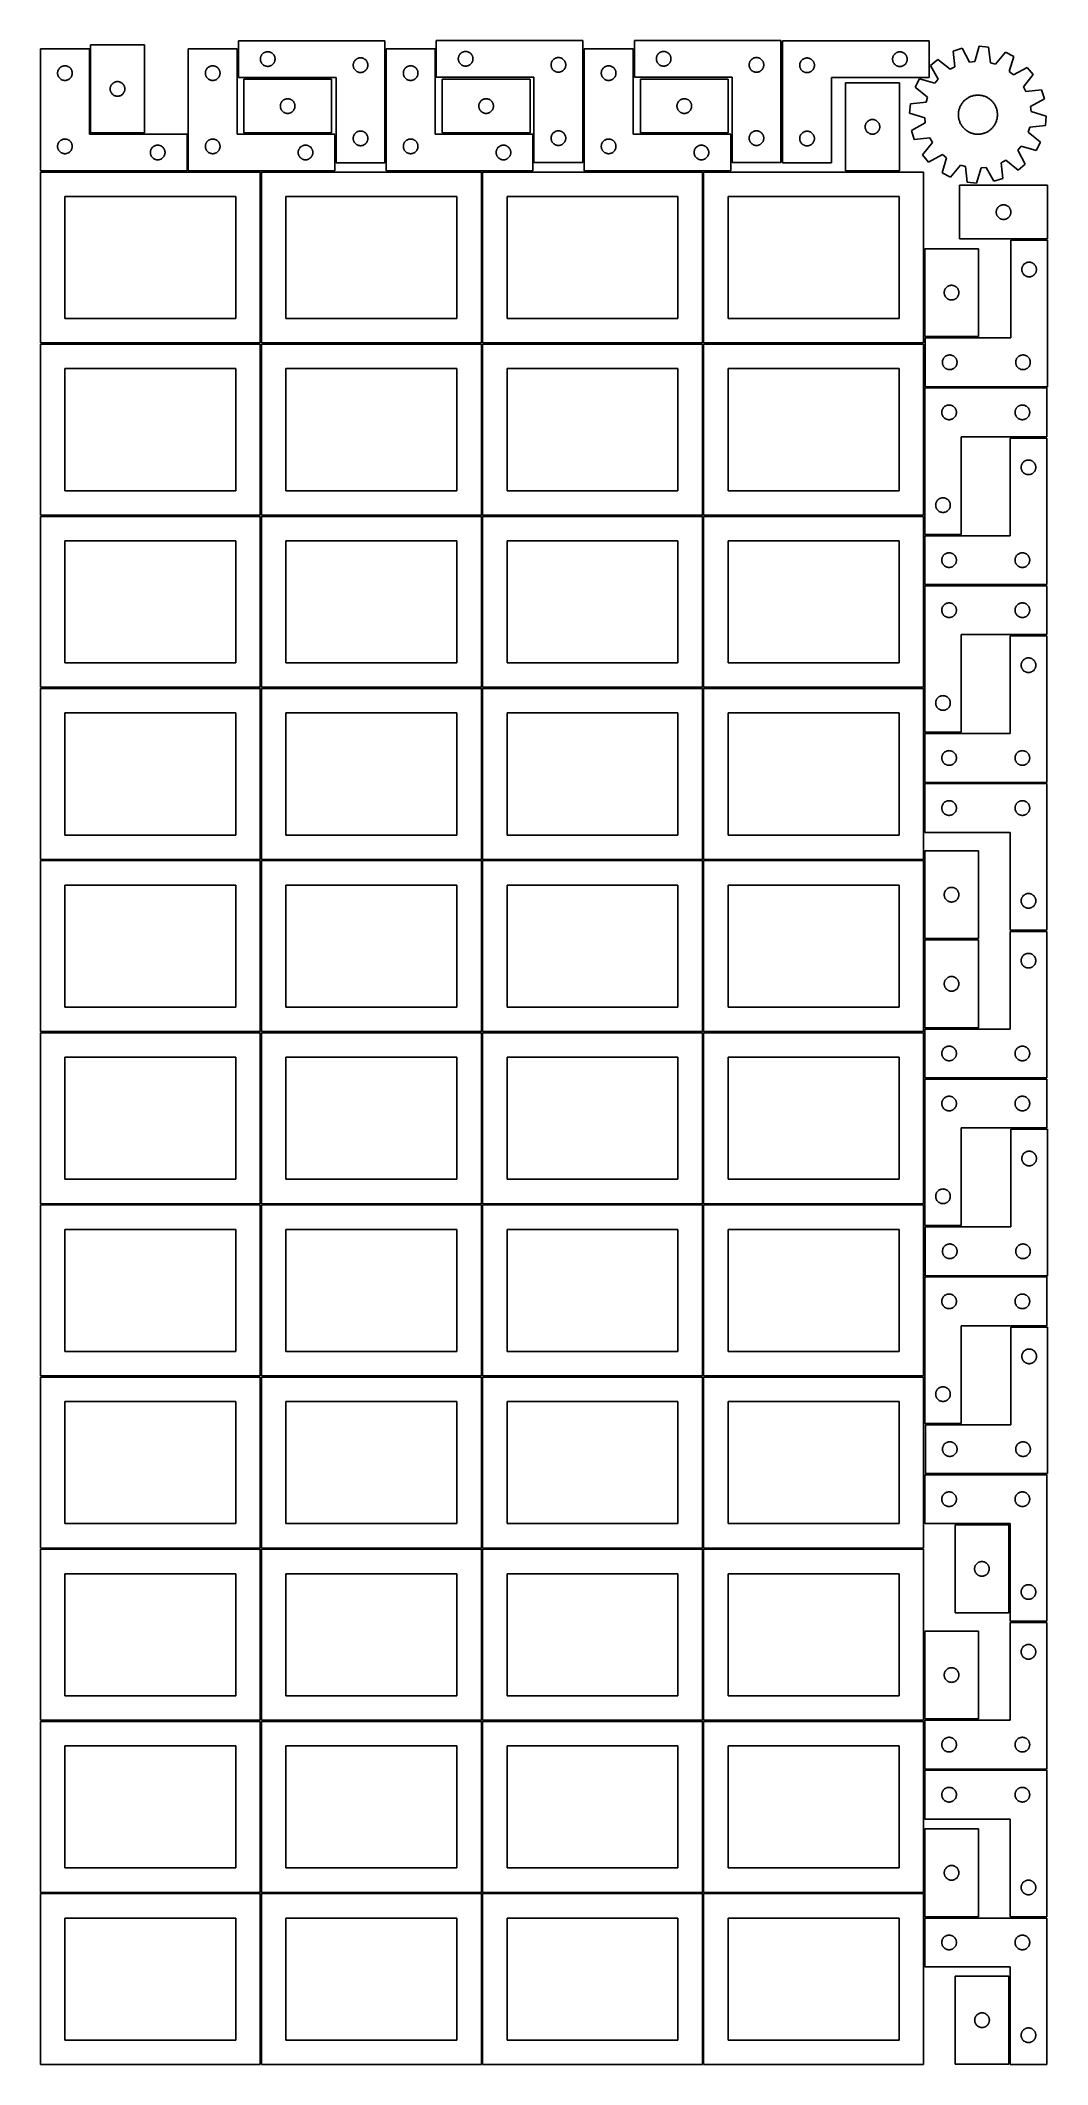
# Model space of a CAD drawing. Header units: millimetres. Extents: x 7 to 1243, y 7 to 2493.
import ezdxf

# ---------------------------------------------------------------- set-up
doc = ezdxf.new("R2010")
doc.units = ezdxf.units.MM
doc.layers.add('CUT', color=7, linetype='CONTINUOUS', true_color=0x000000)

msp = doc.modelspace()

# ---------------------------------------------------------------- linework, layer by layer
at = {"layer": 'CUT'}
for p, q in [((68.128747, 2487.858916), (68.128747, 2379.858916)), ((134.128747, 2487.858916), (68.128747, 2487.858916)), ((134.128747, 2379.858916), (134.128747, 2487.858916)), ((429.651577, 2493.05814), (249.651577, 2493.05814)), ((249.651577, 2493.05814), (249.651577, 2448.05814)), ((429.651577, 2343.05814), (429.651577, 2493.05814)), ((672.720485, 2493.367467), (492.720485, 2493.367467)), ((492.720485, 2493.367467), (492.720485, 2448.367467)), ((672.720485, 2343.367467), (672.720485, 2493.367467)), ((915.983852, 2493.363804), (735.983852, 2493.363804)), ((735.983852, 2493.363804), (735.983852, 2448.363804)), ((915.983852, 2343.363804), (915.983852, 2493.363804)), ((918.150999, 2492.898957), (1098.150999, 2492.898957)), ((918.150999, 2342.898957), (918.150999, 2492.898957)), ((1098.150999, 2492.898957), (1098.150999, 2447.898957)), ((66.520965, 2483.251496), (6.520965, 2483.251496)), ((6.520965, 2483.251496), (6.520965, 2333.251496)), ((34.191593, 2461.944829), (34.765152, 2462.078564)), ((34.765152, 2462.078564), (35.346229, 2462.1745)), ((35.346229, 2462.1745), (35.932336, 2462.232227)), ((35.932336, 2462.232227), (36.520965, 2462.251496)), ((36.520965, 2462.251496), (37.109593, 2462.232227)), ((37.109593, 2462.232227), (37.6957, 2462.1745)), ((37.6957, 2462.1745), (38.276778, 2462.078564)), ((38.276778, 2462.078564), (38.850336, 2461.944829)), ((66.520965, 2378.251496), (66.520965, 2483.251496)), ((248.041961, 2483.251496), (188.041961, 2483.251496)), ((188.041961, 2483.251496), (188.041961, 2333.251496)), ((215.712589, 2461.944829), (216.286148, 2462.078564)), ((216.286148, 2462.078564), (216.867225, 2462.1745)), ((216.867225, 2462.1745), (217.453333, 2462.232227)), ((217.453333, 2462.232227), (218.041961, 2462.251496)), ((218.041961, 2462.251496), (218.630589, 2462.232227)), ((218.630589, 2462.232227), (219.216696, 2462.1745)), ((219.216696, 2462.1745), (219.797774, 2462.078564)), ((219.797774, 2462.078564), (220.371332, 2461.944829)), ((248.041961, 2378.251496), (248.041961, 2483.251496)), ((276.651577, 2470.55814), (276.670846, 2471.146769)), ((276.670846, 2469.969512), (276.651577, 2470.55814)), ((276.670846, 2471.146769), (276.728573, 2471.732876)), ((276.728573, 2469.383405), (276.670846, 2469.969512)), ((276.728573, 2471.732876), (276.824509, 2472.313953)), ((276.824509, 2468.802327), (276.728573, 2469.383405)), ((276.824509, 2472.313953), (276.958244, 2472.887512)), ((276.958244, 2468.228769), (276.824509, 2468.802327)), ((276.958244, 2472.887512), (277.129206, 2473.451096)), ((277.129206, 2467.665185), (276.958244, 2468.228769)), ((277.129206, 2473.451096), (277.336661, 2474.002291)), ((277.336661, 2467.113989), (277.129206, 2467.665185)), ((277.336661, 2474.002291), (277.579722, 2474.538739)), ((277.579722, 2466.577542), (277.336661, 2467.113989)), ((277.579722, 2474.538739), (277.857348, 2475.05814)), ((277.857348, 2466.05814), (277.579722, 2466.577542)), ((277.857348, 2475.05814), (278.16835, 2475.558272)), ((278.16835, 2465.558008), (277.857348, 2466.05814)), ((278.16835, 2475.558272), (278.511397, 2476.036993)), ((278.511397, 2465.079288), (278.16835, 2465.558008)), ((278.511397, 2476.036993), (278.885019, 2476.492253)), ((278.885019, 2464.624028), (278.511397, 2465.079288)), ((278.885019, 2476.492253), (279.287616, 2476.922101)), ((279.287616, 2464.194179), (278.885019, 2464.624028)), ((279.287616, 2476.922101), (279.717464, 2477.324699)), ((279.717464, 2463.791582), (279.287616, 2464.194179)), ((279.717464, 2477.324699), (280.172724, 2477.69832)), ((280.172724, 2463.41796), (279.717464, 2463.791582)), ((280.172724, 2477.69832), (280.651445, 2478.041367)), ((280.651445, 2463.074914), (280.172724, 2463.41796)), ((280.651445, 2478.041367), (281.151577, 2478.352369)), ((281.151577, 2462.763912), (280.651445, 2463.074914)), ((281.151577, 2478.352369), (281.670979, 2478.629995)), ((281.670979, 2462.486286), (281.151577, 2462.763912)), ((281.670979, 2478.629995), (282.207426, 2478.873056)), ((282.207426, 2462.243225), (281.670979, 2462.486286)), ((282.207426, 2478.873056), (282.758622, 2479.080512)), ((282.758622, 2462.035769), (282.207426, 2462.243225)), ((282.758622, 2479.080512), (283.322205, 2479.251473)), ((283.322205, 2461.864808), (282.758622, 2462.035769)), ((283.322205, 2479.251473), (283.895764, 2479.385208)), ((283.895764, 2479.385208), (284.476841, 2479.481144)), ((284.476841, 2479.481144), (285.062949, 2479.538871)), ((285.062949, 2479.538871), (285.651577, 2479.55814)), ((285.651577, 2479.55814), (286.240205, 2479.538871)), ((286.240205, 2479.538871), (286.826313, 2479.481144)), ((286.826313, 2479.481144), (287.40739, 2479.385208)), ((287.40739, 2479.385208), (287.980948, 2479.251473)), ((287.980948, 2479.251473), (288.544532, 2479.080512)), ((288.544532, 2462.035769), (287.980948, 2461.864808)), ((288.544532, 2479.080512), (289.095728, 2478.873056)), ((289.095728, 2462.243225), (288.544532, 2462.035769)), ((289.095728, 2478.873056), (289.632175, 2478.629995)), ((289.632175, 2462.486286), (289.095728, 2462.243225)), ((289.632175, 2478.629995), (290.151577, 2478.352369)), ((290.151577, 2462.763912), (289.632175, 2462.486286)), ((290.151577, 2478.352369), (290.651709, 2478.041367)), ((290.651709, 2463.074914), (290.151577, 2462.763912)), ((290.651709, 2478.041367), (291.13043, 2477.69832)), ((291.13043, 2463.41796), (290.651709, 2463.074914)), ((291.13043, 2477.69832), (291.585689, 2477.324699)), ((291.585689, 2463.791582), (291.13043, 2463.41796)), ((291.585689, 2477.324699), (292.015538, 2476.922101)), ((292.015538, 2464.194179), (291.585689, 2463.791582)), ((292.015538, 2476.922101), (292.418135, 2476.492253)), ((292.418135, 2464.624028), (292.015538, 2464.194179)), ((292.418135, 2476.492253), (292.791757, 2476.036993)), ((292.791757, 2465.079288), (292.418135, 2464.624028)), ((292.791757, 2476.036993), (293.134803, 2475.558272)), ((293.134803, 2465.558008), (292.791757, 2465.079288)), ((293.134803, 2475.558272), (293.445805, 2475.05814)), ((293.445805, 2466.05814), (293.134803, 2465.558008)), ((293.445805, 2475.05814), (293.723431, 2474.538739)), ((293.723431, 2466.577542), (293.445805, 2466.05814)), ((293.723431, 2474.538739), (293.966493, 2474.002291)), ((293.966493, 2467.113989), (293.723431, 2466.577542)), ((293.966493, 2474.002291), (294.173948, 2473.451096)), ((294.173948, 2467.665185), (293.966493, 2467.113989)), ((294.173948, 2473.451096), (294.344909, 2472.887512)), ((294.344909, 2468.228769), (294.173948, 2467.665185)), ((294.344909, 2472.887512), (294.478644, 2472.313953)), ((294.478644, 2468.802327), (294.344909, 2468.228769)), ((294.478644, 2472.313953), (294.574581, 2471.732876)), ((294.574581, 2469.383405), (294.478644, 2468.802327)), ((294.574581, 2471.732876), (294.632307, 2471.146769)), ((294.632307, 2469.969512), (294.574581, 2469.383405)), ((294.632307, 2471.146769), (294.651577, 2470.55814)), ((294.651577, 2470.55814), (294.632307, 2469.969512)), ((390.651577, 2463.05814), (390.670846, 2463.646769)), ((390.670846, 2462.469512), (390.651577, 2463.05814)), ((390.670846, 2463.646769), (390.728573, 2464.232876)), ((390.728573, 2461.883405), (390.670846, 2462.469512)), ((390.728573, 2464.232876), (390.824509, 2464.813953)), ((390.824509, 2464.813953), (390.958244, 2465.387512)), ((390.958244, 2465.387512), (391.129206, 2465.951096)), ((391.129206, 2465.951096), (391.336661, 2466.502291)), ((391.336661, 2466.502291), (391.579722, 2467.038739)), ((391.579722, 2467.038739), (391.857348, 2467.55814)), ((391.857348, 2467.55814), (392.16835, 2468.058272)), ((392.16835, 2468.058272), (392.511397, 2468.536993)), ((392.511397, 2468.536993), (392.885019, 2468.992253)), ((392.885019, 2468.992253), (393.287616, 2469.422101)), ((393.287616, 2469.422101), (393.717464, 2469.824699)), ((393.717464, 2469.824699), (394.172724, 2470.19832)), ((394.172724, 2470.19832), (394.651445, 2470.541367)), ((394.651445, 2470.541367), (395.151577, 2470.852369)), ((395.151577, 2470.852369), (395.670979, 2471.129995)), ((395.670979, 2471.129995), (396.207426, 2471.373056)), ((396.207426, 2471.373056), (396.758622, 2471.580512)), ((396.758622, 2471.580512), (397.322205, 2471.751473)), ((397.322205, 2471.751473), (397.895764, 2471.885208)), ((397.895764, 2471.885208), (398.476841, 2471.981144)), ((398.476841, 2471.981144), (399.062949, 2472.038871)), ((399.062949, 2472.038871), (399.651577, 2472.05814)), ((399.651577, 2472.05814), (400.240205, 2472.038871)), ((400.240205, 2472.038871), (400.826313, 2471.981144)), ((400.826313, 2471.981144), (401.40739, 2471.885208)), ((401.40739, 2471.885208), (401.980948, 2471.751473)), ((401.980948, 2471.751473), (402.544532, 2471.580512)), ((402.544532, 2471.580512), (403.095728, 2471.373056)), ((403.095728, 2471.373056), (403.632175, 2471.129995)), ((403.632175, 2471.129995), (404.151577, 2470.852369)), ((404.151577, 2470.852369), (404.651709, 2470.541367)), ((404.651709, 2470.541367), (405.13043, 2470.19832)), ((405.13043, 2470.19832), (405.585689, 2469.824699)), ((405.585689, 2469.824699), (406.015538, 2469.422101)), ((406.015538, 2469.422101), (406.418135, 2468.992253)), ((406.418135, 2468.992253), (406.791757, 2468.536993)), ((406.791757, 2468.536993), (407.134803, 2468.058272)), ((407.134803, 2468.058272), (407.445805, 2467.55814)), ((407.445805, 2467.55814), (407.723431, 2467.038739)), ((407.723431, 2467.038739), (407.966493, 2466.502291)), ((407.966493, 2466.502291), (408.173948, 2465.951096)), ((408.173948, 2465.951096), (408.344909, 2465.387512)), ((408.344909, 2465.387512), (408.478644, 2464.813953)), ((408.478644, 2464.813953), (408.574581, 2464.232876)), ((408.574581, 2464.232876), (408.632307, 2463.646769)), ((408.632307, 2462.469512), (408.574581, 2461.883405)), ((408.632307, 2463.646769), (408.651577, 2463.05814)), ((408.651577, 2463.05814), (408.632307, 2462.469512)), ((491.20169, 2483.251496), (431.20169, 2483.251496)), ((431.20169, 2483.251496), (431.20169, 2333.251496)), ((458.872318, 2461.944829), (459.445877, 2462.078564)), ((459.445877, 2462.078564), (460.026954, 2462.1745)), ((460.026954, 2462.1745), (460.613062, 2462.232227)), ((460.613062, 2462.232227), (461.20169, 2462.251496)), ((461.20169, 2462.251496), (461.790318, 2462.232227)), ((461.790318, 2462.232227), (462.376425, 2462.1745)), ((462.376425, 2462.1745), (462.957503, 2462.078564)), ((462.957503, 2462.078564), (463.531061, 2461.944829)), ((491.20169, 2378.251496), (491.20169, 2483.251496)), ((519.720485, 2470.867467), (519.739755, 2471.456095)), ((519.739755, 2470.278838), (519.720485, 2470.867467)), ((519.739755, 2471.456095), (519.797482, 2472.042202)), ((519.797482, 2469.692731), (519.739755, 2470.278838)), ((519.797482, 2472.042202), (519.893418, 2472.623279)), ((519.893418, 2469.111654), (519.797482, 2469.692731)), ((519.893418, 2472.623279), (520.027153, 2473.196838)), ((520.027153, 2468.538095), (519.893418, 2469.111654)), ((520.027153, 2473.196838), (520.198114, 2473.760422)), ((520.198114, 2467.974511), (520.027153, 2468.538095)), ((520.198114, 2473.760422), (520.40557, 2474.311617)), ((520.40557, 2467.423316), (520.198114, 2467.974511)), ((520.40557, 2474.311617), (520.648631, 2474.848065)), ((520.648631, 2466.886868), (520.40557, 2467.423316)), ((520.648631, 2474.848065), (520.926257, 2475.367467)), ((520.926257, 2466.367467), (520.648631, 2466.886868)), ((520.926257, 2475.367467), (521.237259, 2475.867599)), ((521.237259, 2465.867334), (520.926257, 2466.367467)), ((521.237259, 2475.867599), (521.580305, 2476.346319)), ((521.580305, 2465.388614), (521.237259, 2465.867334)), ((521.580305, 2476.346319), (521.953927, 2476.801579)), ((521.953927, 2464.933354), (521.580305, 2465.388614)), ((521.953927, 2476.801579), (522.356524, 2477.231428)), ((522.356524, 2464.503506), (521.953927, 2464.933354)), ((522.356524, 2477.231428), (522.786373, 2477.634025)), ((522.786373, 2464.100908), (522.356524, 2464.503506)), ((522.786373, 2477.634025), (523.241633, 2478.007647)), ((523.241633, 2463.727286), (522.786373, 2464.100908)), ((523.241633, 2478.007647), (523.720353, 2478.350693)), ((523.720353, 2463.38424), (523.241633, 2463.727286)), ((523.720353, 2478.350693), (524.220485, 2478.661695)), ((524.220485, 2463.073238), (523.720353, 2463.38424)), ((524.220485, 2478.661695), (524.739887, 2478.939321)), ((524.739887, 2462.795612), (524.220485, 2463.073238)), ((524.739887, 2478.939321), (525.276335, 2479.182382)), ((525.276335, 2462.552551), (524.739887, 2462.795612)), ((525.276335, 2479.182382), (525.82753, 2479.389838)), ((525.82753, 2462.345095), (525.276335, 2462.552551)), ((525.82753, 2479.389838), (526.391114, 2479.560799)), ((526.391114, 2462.174134), (525.82753, 2462.345095)), ((526.391114, 2479.560799), (526.964673, 2479.694534)), ((526.964673, 2462.040399), (526.391114, 2462.174134)), ((526.964673, 2479.694534), (527.54575, 2479.79047)), ((527.54575, 2461.944463), (526.964673, 2462.040399)), ((527.54575, 2479.79047), (528.131857, 2479.848197)), ((528.131857, 2479.848197), (528.720485, 2479.867467)), ((528.720485, 2479.867467), (529.309114, 2479.848197)), ((529.309114, 2479.848197), (529.895221, 2479.79047)), ((529.895221, 2479.79047), (530.476298, 2479.694534)), ((530.476298, 2462.040399), (529.895221, 2461.944463)), ((530.476298, 2479.694534), (531.049857, 2479.560799)), ((531.049857, 2462.174134), (530.476298, 2462.040399)), ((531.049857, 2479.560799), (531.613441, 2479.389838)), ((531.613441, 2462.345095), (531.049857, 2462.174134)), ((531.613441, 2479.389838), (532.164636, 2479.182382)), ((532.164636, 2462.552551), (531.613441, 2462.345095)), ((532.164636, 2479.182382), (532.701084, 2478.939321)), ((532.701084, 2462.795612), (532.164636, 2462.552551)), ((532.701084, 2478.939321), (533.220485, 2478.661695)), ((533.220485, 2463.073238), (532.701084, 2462.795612)), ((533.220485, 2478.661695), (533.720618, 2478.350693)), ((533.720618, 2463.38424), (533.220485, 2463.073238)), ((533.720618, 2478.350693), (534.199338, 2478.007647)), ((534.199338, 2463.727286), (533.720618, 2463.38424)), ((534.199338, 2478.007647), (534.654598, 2477.634025)), ((534.654598, 2464.100908), (534.199338, 2463.727286)), ((534.654598, 2477.634025), (535.084447, 2477.231428)), ((535.084447, 2464.503506), (534.654598, 2464.100908)), ((535.084447, 2477.231428), (535.487044, 2476.801579)), ((535.487044, 2464.933354), (535.084447, 2464.503506)), ((535.487044, 2476.801579), (535.860666, 2476.346319)), ((535.860666, 2465.388614), (535.487044, 2464.933354)), ((535.860666, 2476.346319), (536.203712, 2475.867599)), ((536.203712, 2465.867334), (535.860666, 2465.388614)), ((536.203712, 2475.867599), (536.514714, 2475.367467)), ((536.514714, 2466.367467), (536.203712, 2465.867334)), ((536.514714, 2475.367467), (536.79234, 2474.848065)), ((536.79234, 2466.886868), (536.514714, 2466.367467)), ((536.79234, 2474.848065), (537.035401, 2474.311617)), ((537.035401, 2467.423316), (536.79234, 2466.886868)), ((537.035401, 2474.311617), (537.242857, 2473.760422)), ((537.242857, 2467.974511), (537.035401, 2467.423316)), ((537.242857, 2473.760422), (537.413818, 2473.196838)), ((537.413818, 2468.538095), (537.242857, 2467.974511)), ((537.413818, 2473.196838), (537.547553, 2472.623279)), ((537.547553, 2469.111654), (537.413818, 2468.538095)), ((537.547553, 2472.623279), (537.643489, 2472.042202)), ((537.643489, 2469.692731), (537.547553, 2469.111654)), ((537.643489, 2472.042202), (537.701216, 2471.456095)), ((537.701216, 2470.278838), (537.643489, 2469.692731)), ((537.701216, 2471.456095), (537.720485, 2470.867467)), ((537.720485, 2470.867467), (537.701216, 2470.278838)), ((633.720485, 2463.367467), (633.739755, 2463.956095)), ((633.739755, 2462.778838), (633.720485, 2463.367467)), ((633.739755, 2463.956095), (633.797482, 2464.542202)), ((633.797482, 2462.192731), (633.739755, 2462.778838)), ((633.797482, 2464.542202), (633.893418, 2465.123279)), ((633.893418, 2461.611654), (633.797482, 2462.192731)), ((633.893418, 2465.123279), (634.027153, 2465.696838)), ((634.027153, 2465.696838), (634.198114, 2466.260422)), ((634.198114, 2466.260422), (634.40557, 2466.811617)), ((634.40557, 2466.811617), (634.648631, 2467.348065)), ((634.648631, 2467.348065), (634.926257, 2467.867467)), ((634.926257, 2467.867467), (635.237259, 2468.367599)), ((635.237259, 2468.367599), (635.580305, 2468.846319)), ((635.580305, 2468.846319), (635.953927, 2469.301579)), ((635.953927, 2469.301579), (636.356524, 2469.731428)), ((636.356524, 2469.731428), (636.786373, 2470.134025)), ((636.786373, 2470.134025), (637.241633, 2470.507647)), ((637.241633, 2470.507647), (637.720353, 2470.850693)), ((637.720353, 2470.850693), (638.220485, 2471.161695)), ((638.220485, 2471.161695), (638.739887, 2471.439321)), ((638.739887, 2471.439321), (639.276335, 2471.682382)), ((639.276335, 2471.682382), (639.82753, 2471.889838)), ((639.82753, 2471.889838), (640.391114, 2472.060799)), ((640.391114, 2472.060799), (640.964673, 2472.194534)), ((640.964673, 2472.194534), (641.54575, 2472.29047)), ((641.54575, 2472.29047), (642.131857, 2472.348197)), ((642.131857, 2472.348197), (642.720485, 2472.367467)), ((642.720485, 2472.367467), (643.309114, 2472.348197)), ((643.309114, 2472.348197), (643.895221, 2472.29047)), ((643.895221, 2472.29047), (644.476298, 2472.194534)), ((644.476298, 2472.194534), (645.049857, 2472.060799)), ((645.049857, 2472.060799), (645.613441, 2471.889838)), ((645.613441, 2471.889838), (646.164636, 2471.682382)), ((646.164636, 2471.682382), (646.701084, 2471.439321)), ((646.701084, 2471.439321), (647.220485, 2471.161695)), ((647.220485, 2471.161695), (647.720618, 2470.850693)), ((647.720618, 2470.850693), (648.199338, 2470.507647)), ((648.199338, 2470.507647), (648.654598, 2470.134025)), ((648.654598, 2470.134025), (649.084447, 2469.731428)), ((649.084447, 2469.731428), (649.487044, 2469.301579)), ((649.487044, 2469.301579), (649.860666, 2468.846319)), ((649.860666, 2468.846319), (650.203712, 2468.367599)), ((650.203712, 2468.367599), (650.514714, 2467.867467)), ((650.514714, 2467.867467), (650.79234, 2467.348065)), ((650.79234, 2467.348065), (651.035401, 2466.811617)), ((651.035401, 2466.811617), (651.242857, 2466.260422)), ((651.242857, 2466.260422), (651.413818, 2465.696838)), ((651.413818, 2465.696838), (651.547553, 2465.123279)), ((651.547553, 2465.123279), (651.643489, 2464.542202)), ((651.643489, 2462.192731), (651.547553, 2461.611654)), ((651.643489, 2464.542202), (651.701216, 2463.956095)), ((651.701216, 2462.778838), (651.643489, 2462.192731)), ((651.701216, 2463.956095), (651.720485, 2463.367467)), ((651.720485, 2463.367467), (651.701216, 2462.778838)), ((734.36151, 2483.251496), (674.36151, 2483.251496)), ((674.36151, 2483.251496), (674.36151, 2333.251496)), ((702.032139, 2461.944829), (702.605697, 2462.078564)), ((702.605697, 2462.078564), (703.186775, 2462.1745)), ((703.186775, 2462.1745), (703.772882, 2462.232227)), ((703.772882, 2462.232227), (704.36151, 2462.251496)), ((704.36151, 2462.251496), (704.950138, 2462.232227)), ((704.950138, 2462.232227), (705.536246, 2462.1745)), ((705.536246, 2462.1745), (706.117323, 2462.078564)), ((706.117323, 2462.078564), (706.690882, 2461.944829)), ((734.36151, 2378.251496), (734.36151, 2483.251496)), ((762.983852, 2470.863804), (763.003122, 2471.452433)), ((763.003122, 2470.275176), (762.983852, 2470.863804)), ((763.003122, 2471.452433), (763.060848, 2472.03854)), ((763.060848, 2469.689069), (763.003122, 2470.275176)), ((763.060848, 2472.03854), (763.156785, 2472.619617)), ((763.156785, 2469.107992), (763.060848, 2469.689069)), ((763.156785, 2472.619617), (763.29052, 2473.193176)), ((763.29052, 2468.534433), (763.156785, 2469.107992)), ((763.29052, 2473.193176), (763.461481, 2473.75676)), ((763.461481, 2467.970849), (763.29052, 2468.534433)), ((763.461481, 2473.75676), (763.668936, 2474.307955)), ((763.668936, 2467.419654), (763.461481, 2467.970849)), ((763.668936, 2474.307955), (763.911998, 2474.844403)), ((763.911998, 2466.883206), (763.668936, 2467.419654)), ((763.911998, 2474.844403), (764.189624, 2475.363804)), ((764.189624, 2466.363804), (763.911998, 2466.883206)), ((764.189624, 2475.363804), (764.500626, 2475.863937)), ((764.500626, 2465.863672), (764.189624, 2466.363804)), ((764.500626, 2475.863937), (764.843672, 2476.342657)), ((764.843672, 2465.384952), (764.500626, 2465.863672)), ((764.843672, 2476.342657), (765.217294, 2476.797917)), ((765.217294, 2464.929692), (764.843672, 2465.384952)), ((765.217294, 2476.797917), (765.619891, 2477.227765)), ((765.619891, 2464.499843), (765.217294, 2464.929692)), ((765.619891, 2477.227765), (766.04974, 2477.630363)), ((766.04974, 2464.097246), (765.619891, 2464.499843)), ((766.04974, 2477.630363), (766.504999, 2478.003984)), ((766.504999, 2463.723624), (766.04974, 2464.097246)), ((766.504999, 2478.003984), (766.98372, 2478.347031)), ((766.98372, 2463.380578), (766.504999, 2463.723624)), ((766.98372, 2478.347031), (767.483852, 2478.658033)), ((767.483852, 2463.069576), (766.98372, 2463.380578)), ((767.483852, 2478.658033), (768.003254, 2478.935659)), ((768.003254, 2462.79195), (767.483852, 2463.069576)), ((768.003254, 2478.935659), (768.539701, 2479.17872)), ((768.539701, 2462.548889), (768.003254, 2462.79195)), ((768.539701, 2479.17872), (769.090897, 2479.386176)), ((769.090897, 2462.341433), (768.539701, 2462.548889)), ((769.090897, 2479.386176), (769.654481, 2479.557137)), ((769.654481, 2462.170472), (769.090897, 2462.341433)), ((769.654481, 2479.557137), (770.228039, 2479.690872)), ((770.228039, 2462.036737), (769.654481, 2462.170472)), ((770.228039, 2479.690872), (770.809116, 2479.786808)), ((770.809116, 2461.940801), (770.228039, 2462.036737)), ((770.809116, 2479.786808), (771.395224, 2479.844535)), ((771.395224, 2479.844535), (771.983852, 2479.863804)), ((771.983852, 2479.863804), (772.57248, 2479.844535)), ((772.57248, 2479.844535), (773.158588, 2479.786808)), ((773.158588, 2479.786808), (773.739665, 2479.690872)), ((773.739665, 2462.036737), (773.158588, 2461.940801)), ((773.739665, 2479.690872), (774.313224, 2479.557137)), ((774.313224, 2462.170472), (773.739665, 2462.036737)), ((774.313224, 2479.557137), (774.876807, 2479.386176)), ((774.876807, 2462.341433), (774.313224, 2462.170472)), ((774.876807, 2479.386176), (775.428003, 2479.17872)), ((775.428003, 2462.548889), (774.876807, 2462.341433)), ((775.428003, 2479.17872), (775.96445, 2478.935659)), ((775.96445, 2462.79195), (775.428003, 2462.548889)), ((775.96445, 2478.935659), (776.483852, 2478.658033)), ((776.483852, 2463.069576), (775.96445, 2462.79195)), ((776.483852, 2478.658033), (776.983984, 2478.347031)), ((776.983984, 2463.380578), (776.483852, 2463.069576)), ((776.983984, 2478.347031), (777.462705, 2478.003984)), ((777.462705, 2463.723624), (776.983984, 2463.380578)), ((777.462705, 2478.003984), (777.917965, 2477.630363)), ((777.917965, 2464.097246), (777.462705, 2463.723624)), ((777.917965, 2477.630363), (778.347813, 2477.227765)), ((778.347813, 2464.499843), (777.917965, 2464.097246)), ((778.347813, 2477.227765), (778.75041, 2476.797917)), ((778.75041, 2464.929692), (778.347813, 2464.499843)), ((778.75041, 2476.797917), (779.124032, 2476.342657)), ((779.124032, 2465.384952), (778.75041, 2464.929692)), ((779.124032, 2476.342657), (779.467079, 2475.863937)), ((779.467079, 2465.863672), (779.124032, 2465.384952)), ((779.467079, 2475.863937), (779.778081, 2475.363804)), ((779.778081, 2466.363804), (779.467079, 2465.863672)), ((779.778081, 2475.363804), (780.055707, 2474.844403)), ((780.055707, 2466.883206), (779.778081, 2466.363804)), ((780.055707, 2474.844403), (780.298768, 2474.307955)), ((780.298768, 2467.419654), (780.055707, 2466.883206)), ((780.298768, 2474.307955), (780.506223, 2473.75676)), ((780.506223, 2467.970849), (780.298768, 2467.419654)), ((780.506223, 2473.75676), (780.677185, 2473.193176)), ((780.677185, 2468.534433), (780.506223, 2467.970849)), ((780.677185, 2473.193176), (780.81092, 2472.619617)), ((780.81092, 2469.107992), (780.677185, 2468.534433)), ((780.81092, 2472.619617), (780.906856, 2472.03854)), ((780.906856, 2469.689069), (780.81092, 2469.107992)), ((780.906856, 2472.03854), (780.964582, 2471.452433)), ((780.964582, 2470.275176), (780.906856, 2469.689069)), ((780.964582, 2471.452433), (780.983852, 2470.863804)), ((780.983852, 2470.863804), (780.964582, 2470.275176)), ((876.983852, 2463.363804), (877.003122, 2463.952433)), ((877.003122, 2462.775176), (876.983852, 2463.363804)), ((877.003122, 2463.952433), (877.060848, 2464.53854)), ((877.060848, 2462.189069), (877.003122, 2462.775176)), ((877.060848, 2464.53854), (877.156785, 2465.119617)), ((877.156785, 2461.607992), (877.060848, 2462.189069)), ((877.156785, 2465.119617), (877.29052, 2465.693176)), ((877.29052, 2465.693176), (877.461481, 2466.25676)), ((877.461481, 2466.25676), (877.668936, 2466.807955)), ((877.668936, 2466.807955), (877.911998, 2467.344403)), ((877.911998, 2467.344403), (878.189624, 2467.863804)), ((878.189624, 2467.863804), (878.500626, 2468.363937)), ((878.500626, 2468.363937), (878.843672, 2468.842657)), ((878.843672, 2468.842657), (879.217294, 2469.297917)), ((879.217294, 2469.297917), (879.619891, 2469.727765)), ((879.619891, 2469.727765), (880.04974, 2470.130363)), ((880.04974, 2470.130363), (880.504999, 2470.503984)), ((880.504999, 2470.503984), (880.98372, 2470.847031)), ((880.98372, 2470.847031), (881.483852, 2471.158033)), ((881.483852, 2471.158033), (882.003254, 2471.435659)), ((882.003254, 2471.435659), (882.539701, 2471.67872)), ((882.539701, 2471.67872), (883.090897, 2471.886176)), ((883.090897, 2471.886176), (883.654481, 2472.057137)), ((883.654481, 2472.057137), (884.228039, 2472.190872)), ((884.228039, 2472.190872), (884.809116, 2472.286808)), ((884.809116, 2472.286808), (885.395224, 2472.344535)), ((885.395224, 2472.344535), (885.983852, 2472.363804)), ((885.983852, 2472.363804), (886.57248, 2472.344535)), ((886.57248, 2472.344535), (887.158588, 2472.286808)), ((887.158588, 2472.286808), (887.739665, 2472.190872)), ((887.739665, 2472.190872), (888.313224, 2472.057137)), ((888.313224, 2472.057137), (888.876807, 2471.886176)), ((888.876807, 2471.886176), (889.428003, 2471.67872)), ((889.428003, 2471.67872), (889.96445, 2471.435659)), ((889.96445, 2471.435659), (890.483852, 2471.158033)), ((890.483852, 2471.158033), (890.983984, 2470.847031)), ((890.983984, 2470.847031), (891.462705, 2470.503984)), ((891.462705, 2470.503984), (891.917965, 2470.130363)), ((891.917965, 2470.130363), (892.347813, 2469.727765)), ((892.347813, 2469.727765), (892.75041, 2469.297917)), ((892.75041, 2469.297917), (893.124032, 2468.842657)), ((893.124032, 2468.842657), (893.467079, 2468.363937)), ((893.467079, 2468.363937), (893.778081, 2467.863804)), ((893.778081, 2467.863804), (894.055707, 2467.344403)), ((894.055707, 2467.344403), (894.298768, 2466.807955)), ((894.298768, 2466.807955), (894.506223, 2466.25676)), ((894.506223, 2466.25676), (894.677185, 2465.693176)), ((894.677185, 2465.693176), (894.81092, 2465.119617)), ((894.81092, 2465.119617), (894.906856, 2464.53854)), ((894.906856, 2462.189069), (894.81092, 2461.607992)), ((894.906856, 2464.53854), (894.964582, 2463.952433)), ((894.964582, 2462.775176), (894.906856, 2462.189069)), ((894.964582, 2463.952433), (894.983852, 2463.363804)), ((894.983852, 2463.363804), (894.964582, 2462.775176)), ((939.170268, 2463.487585), (939.150999, 2462.898957)), ((939.150999, 2462.898957), (939.170268, 2462.310329)), ((939.227995, 2464.073693), (939.170268, 2463.487585)), ((939.170268, 2462.310329), (939.227995, 2461.724221)), ((939.323931, 2464.65477), (939.227995, 2464.073693)), ((939.457666, 2465.228329), (939.323931, 2464.65477)), ((939.628628, 2465.791912), (939.457666, 2465.228329)), ((939.836083, 2466.343108), (939.628628, 2465.791912)), ((940.079144, 2466.879555), (939.836083, 2466.343108)), ((940.35677, 2467.398957), (940.079144, 2466.879555)), ((940.667772, 2467.899089), (940.35677, 2467.398957)), ((941.010819, 2468.37781), (940.667772, 2467.899089)), ((941.38444, 2468.833069), (941.010819, 2468.37781)), ((941.787038, 2469.262918), (941.38444, 2468.833069)), ((942.216886, 2469.665515), (941.787038, 2469.262918)), ((942.672146, 2470.039137), (942.216886, 2469.665515)), ((943.150867, 2470.382184), (942.672146, 2470.039137)), ((943.650999, 2470.693186), (943.150867, 2470.382184)), ((944.170401, 2470.970812), (943.650999, 2470.693186)), ((944.706848, 2471.213873), (944.170401, 2470.970812)), ((945.258044, 2471.421328), (944.706848, 2471.213873)), ((945.821627, 2471.59229), (945.258044, 2471.421328)), ((946.395186, 2471.726025), (945.821627, 2471.59229)), ((946.976263, 2471.821961), (946.395186, 2471.726025)), ((947.562371, 2471.879687), (946.976263, 2471.821961)), ((948.150999, 2471.898957), (947.562371, 2471.879687)), ((948.739627, 2471.879687), (948.150999, 2471.898957)), ((949.325734, 2471.821961), (948.739627, 2471.879687)), ((949.906812, 2471.726025), (949.325734, 2471.821961)), ((950.48037, 2471.59229), (949.906812, 2471.726025)), ((951.043954, 2471.421328), (950.48037, 2471.59229)), ((951.59515, 2471.213873), (951.043954, 2471.421328)), ((952.131597, 2470.970812), (951.59515, 2471.213873)), ((952.650999, 2470.693186), (952.131597, 2470.970812)), ((953.151131, 2470.382184), (952.650999, 2470.693186)), ((953.629852, 2470.039137), (953.151131, 2470.382184)), ((954.085111, 2469.665515), (953.629852, 2470.039137)), ((954.51496, 2469.262918), (954.085111, 2469.665515)), ((954.917557, 2468.833069), (954.51496, 2469.262918)), ((955.291179, 2468.37781), (954.917557, 2468.833069)), ((955.634225, 2467.899089), (955.291179, 2468.37781)), ((955.945227, 2467.398957), (955.634225, 2467.899089)), ((956.222853, 2466.879555), (955.945227, 2467.398957)), ((956.465915, 2466.343108), (956.222853, 2466.879555)), ((956.67337, 2465.791912), (956.465915, 2466.343108)), ((956.844331, 2465.228329), (956.67337, 2465.791912)), ((956.978066, 2464.65477), (956.844331, 2465.228329)), ((957.074002, 2464.073693), (956.978066, 2464.65477)), ((957.131729, 2463.487585), (957.074002, 2464.073693)), ((957.074002, 2461.724221), (957.131729, 2462.310329)), ((957.150999, 2462.898957), (957.131729, 2463.487585)), ((957.131729, 2462.310329), (957.150999, 2462.898957)), ((1053.170268, 2470.987585), (1053.150999, 2470.398957)), ((1053.150999, 2470.398957), (1053.170268, 2469.810329)), ((1053.227995, 2471.573693), (1053.170268, 2470.987585)), ((1053.170268, 2469.810329), (1053.227995, 2469.224221)), ((1053.323931, 2472.15477), (1053.227995, 2471.573693)), ((1053.227995, 2469.224221), (1053.323931, 2468.643144)), ((1053.457666, 2472.728329), (1053.323931, 2472.15477)), ((1053.323931, 2468.643144), (1053.457666, 2468.069586)), ((1053.628628, 2473.291912), (1053.457666, 2472.728329)), ((1053.457666, 2468.069586), (1053.628628, 2467.506002)), ((1053.836083, 2473.843108), (1053.628628, 2473.291912)), ((1053.628628, 2467.506002), (1053.836083, 2466.954806)), ((1054.079144, 2474.379555), (1053.836083, 2473.843108)), ((1053.836083, 2466.954806), (1054.079144, 2466.418359)), ((1054.35677, 2474.898957), (1054.079144, 2474.379555)), ((1054.079144, 2466.418359), (1054.35677, 2465.898957)), ((1054.667772, 2475.399089), (1054.35677, 2474.898957)), ((1054.35677, 2465.898957), (1054.667772, 2465.398825)), ((1055.010819, 2475.87781), (1054.667772, 2475.399089)), ((1054.667772, 2465.398825), (1055.010819, 2464.920104)), ((1055.38444, 2476.333069), (1055.010819, 2475.87781)), ((1055.010819, 2464.920104), (1055.38444, 2464.464845)), ((1055.787038, 2476.762918), (1055.38444, 2476.333069)), ((1055.38444, 2464.464845), (1055.787038, 2464.034996)), ((1056.216886, 2477.165515), (1055.787038, 2476.762918)), ((1055.787038, 2464.034996), (1056.216886, 2463.632399)), ((1056.672146, 2477.539137), (1056.216886, 2477.165515)), ((1056.216886, 2463.632399), (1056.672146, 2463.258777)), ((1057.150867, 2477.882184), (1056.672146, 2477.539137)), ((1056.672146, 2463.258777), (1057.150867, 2462.915731)), ((1057.650999, 2478.193186), (1057.150867, 2477.882184)), ((1057.150867, 2462.915731), (1057.650999, 2462.604729)), ((1058.170401, 2478.470812), (1057.650999, 2478.193186)), ((1057.650999, 2462.604729), (1058.170401, 2462.327102)), ((1058.706848, 2478.713873), (1058.170401, 2478.470812)), ((1058.170401, 2462.327102), (1058.706848, 2462.084041)), ((1059.258044, 2478.921328), (1058.706848, 2478.713873)), ((1058.706848, 2462.084041), (1059.258044, 2461.876586)), ((1059.821627, 2479.09229), (1059.258044, 2478.921328)), ((1060.395186, 2479.226025), (1059.821627, 2479.09229)), ((1060.976263, 2479.321961), (1060.395186, 2479.226025)), ((1061.562371, 2479.379687), (1060.976263, 2479.321961)), ((1062.150999, 2479.398957), (1061.562371, 2479.379687)), ((1062.739627, 2479.379687), (1062.150999, 2479.398957)), ((1063.325734, 2479.321961), (1062.739627, 2479.379687)), ((1063.906812, 2479.226025), (1063.325734, 2479.321961)), ((1064.48037, 2479.09229), (1063.906812, 2479.226025)), ((1065.043954, 2478.921328), (1064.48037, 2479.09229)), ((1065.59515, 2478.713873), (1065.043954, 2478.921328)), ((1065.043954, 2461.876586), (1065.59515, 2462.084041)), ((1066.131597, 2478.470812), (1065.59515, 2478.713873)), ((1065.59515, 2462.084041), (1066.131597, 2462.327102)), ((1066.650999, 2478.193186), (1066.131597, 2478.470812)), ((1066.131597, 2462.327102), (1066.650999, 2462.604729)), ((1067.151131, 2477.882184), (1066.650999, 2478.193186)), ((1066.650999, 2462.604729), (1067.151131, 2462.915731)), ((1067.629852, 2477.539137), (1067.151131, 2477.882184)), ((1067.151131, 2462.915731), (1067.629852, 2463.258777)), ((1068.085111, 2477.165515), (1067.629852, 2477.539137)), ((1067.629852, 2463.258777), (1068.085111, 2463.632399)), ((1068.51496, 2476.762918), (1068.085111, 2477.165515)), ((1068.085111, 2463.632399), (1068.51496, 2464.034996)), ((1068.917557, 2476.333069), (1068.51496, 2476.762918)), ((1068.51496, 2464.034996), (1068.917557, 2464.464845)), ((1069.291179, 2475.87781), (1068.917557, 2476.333069)), ((1068.917557, 2464.464845), (1069.291179, 2464.920104)), ((1069.634225, 2475.399089), (1069.291179, 2475.87781)), ((1069.291179, 2464.920104), (1069.634225, 2465.398825)), ((1069.945227, 2474.898957), (1069.634225, 2475.399089)), ((1069.634225, 2465.398825), (1069.945227, 2465.898957)), ((1070.222853, 2474.379555), (1069.945227, 2474.898957)), ((1069.945227, 2465.898957), (1070.222853, 2466.418359)), ((1070.465915, 2473.843108), (1070.222853, 2474.379555)), ((1070.222853, 2466.418359), (1070.465915, 2466.954806)), ((1070.67337, 2473.291912), (1070.465915, 2473.843108)), ((1070.465915, 2466.954806), (1070.67337, 2467.506002)), ((1070.844331, 2472.728329), (1070.67337, 2473.291912)), ((1070.67337, 2467.506002), (1070.844331, 2468.069586)), ((1070.978066, 2472.15477), (1070.844331, 2472.728329)), ((1070.844331, 2468.069586), (1070.978066, 2468.643144)), ((1071.074002, 2471.573693), (1070.978066, 2472.15477)), ((1070.978066, 2468.643144), (1071.074002, 2469.224221)), ((1071.131729, 2470.987585), (1071.074002, 2471.573693)), ((1071.074002, 2469.224221), (1071.131729, 2469.810329)), ((1071.150999, 2470.398957), (1071.131729, 2470.987585)), ((1071.131729, 2469.810329), (1071.150999, 2470.398957)), ((1108.682852, 2470.19095), (1099.831932, 2462.79185)), ((1099.831932, 2462.79185), (1109.06177, 2445.755052)), ((1123.813649, 2458.087173), (1108.682852, 2470.19095)), ((1138.457669, 2483.890304), (1127.448972, 2480.441528)), ((1127.448972, 2480.441528), (1129.456531, 2461.169472)), ((1147.804787, 2466.917567), (1138.457669, 2483.890304)), ((1154.197676, 2467.605803), (1147.804787, 2466.917567)), ((1159.71803, 2486.17912), (1154.197676, 2467.605803)), ((1171.208529, 2485.152528), (1159.71803, 2486.17912)), ((1173.348955, 2465.894777), (1171.208529, 2485.152528)), ((1179.51859, 2464.084171), (1173.348955, 2465.894777)), ((1191.726433, 2479.131131), (1179.51859, 2464.084171)), ((1201.949411, 2473.785459), (1191.726433, 2479.131131)), ((1196.557284, 2455.174512), (1201.949411, 2473.785459)), ((27.520965, 2453.251496), (27.540234, 2453.840124)), ((27.540234, 2452.662868), (27.520965, 2453.251496)), ((27.540234, 2453.840124), (27.597961, 2454.426232)), ((27.597961, 2452.07676), (27.540234, 2452.662868)), ((27.597961, 2454.426232), (27.693897, 2455.007309)), ((27.693897, 2451.495683), (27.597961, 2452.07676)), ((27.693897, 2455.007309), (27.827632, 2455.580868)), ((27.827632, 2450.922125), (27.693897, 2451.495683)), ((27.827632, 2455.580868), (27.998593, 2456.144451)), ((27.998593, 2450.358541), (27.827632, 2450.922125)), ((27.998593, 2456.144451), (28.206049, 2456.695647)), ((28.206049, 2449.807345), (27.998593, 2450.358541)), ((28.206049, 2456.695647), (28.44911, 2457.232094)), ((28.44911, 2449.270898), (28.206049, 2449.807345)), ((28.44911, 2457.232094), (28.726736, 2457.751496)), ((28.726736, 2448.751496), (28.44911, 2449.270898)), ((28.726736, 2457.751496), (29.037738, 2458.251628)), ((29.037738, 2448.251364), (28.726736, 2448.751496)), ((29.037738, 2458.251628), (29.380785, 2458.730349)), ((29.380785, 2447.772643), (29.037738, 2448.251364)), ((29.380785, 2458.730349), (29.754406, 2459.185609)), ((29.754406, 2447.317384), (29.380785, 2447.772643)), ((29.754406, 2459.185609), (30.157004, 2459.615457)), ((30.157004, 2446.887535), (29.754406, 2447.317384)), ((30.157004, 2459.615457), (30.586852, 2460.018054)), ((30.586852, 2446.484938), (30.157004, 2446.887535)), ((30.586852, 2460.018054), (31.042112, 2460.391676)), ((31.042112, 2446.111316), (30.586852, 2446.484938)), ((31.042112, 2460.391676), (31.520833, 2460.734723)), ((31.520833, 2445.76827), (31.042112, 2446.111316)), ((31.520833, 2460.734723), (32.020965, 2461.045725)), ((32.020965, 2445.457268), (31.520833, 2445.76827)), ((32.020965, 2461.045725), (32.540366, 2461.323351)), ((32.540366, 2445.179642), (32.020965, 2445.457268)), ((32.540366, 2461.323351), (33.076814, 2461.566412)), ((33.076814, 2444.93658), (32.540366, 2445.179642)), ((33.076814, 2461.566412), (33.628009, 2461.773867)), ((33.628009, 2444.729125), (33.076814, 2444.93658)), ((33.628009, 2461.773867), (34.191593, 2461.944829)), ((34.191593, 2444.558164), (33.628009, 2444.729125)), ((34.765152, 2444.424429), (34.191593, 2444.558164)), ((35.346229, 2444.328492), (34.765152, 2444.424429)), ((35.932336, 2444.270766), (35.346229, 2444.328492)), ((36.520965, 2444.251496), (35.932336, 2444.270766)), ((37.109593, 2444.270766), (36.520965, 2444.251496)), ((37.6957, 2444.328492), (37.109593, 2444.270766)), ((38.276778, 2444.424429), (37.6957, 2444.328492)), ((38.850336, 2444.558164), (38.276778, 2444.424429)), ((38.850336, 2461.944829), (39.41392, 2461.773867)), ((39.41392, 2444.729125), (38.850336, 2444.558164)), ((39.41392, 2461.773867), (39.965116, 2461.566412)), ((39.965116, 2444.93658), (39.41392, 2444.729125)), ((39.965116, 2461.566412), (40.501563, 2461.323351)), ((40.501563, 2445.179642), (39.965116, 2444.93658)), ((40.501563, 2461.323351), (41.020965, 2461.045725)), ((41.020965, 2445.457268), (40.501563, 2445.179642)), ((41.020965, 2461.045725), (41.521097, 2460.734723)), ((41.521097, 2445.76827), (41.020965, 2445.457268)), ((41.521097, 2460.734723), (41.999817, 2460.391676)), ((41.999817, 2446.111316), (41.521097, 2445.76827)), ((41.999817, 2460.391676), (42.455077, 2460.018054)), ((42.455077, 2446.484938), (41.999817, 2446.111316)), ((42.455077, 2460.018054), (42.884926, 2459.615457)), ((42.884926, 2446.887535), (42.455077, 2446.484938)), ((42.884926, 2459.615457), (43.287523, 2459.185609)), ((43.287523, 2447.317384), (42.884926, 2446.887535)), ((43.287523, 2459.185609), (43.661145, 2458.730349)), ((43.661145, 2447.772643), (43.287523, 2447.317384)), ((43.661145, 2458.730349), (44.004191, 2458.251628)), ((44.004191, 2448.251364), (43.661145, 2447.772643)), ((44.004191, 2458.251628), (44.315193, 2457.751496)), ((44.315193, 2448.751496), (44.004191, 2448.251364)), ((44.315193, 2457.751496), (44.592819, 2457.232094)), ((44.592819, 2449.270898), (44.315193, 2448.751496)), ((44.592819, 2457.232094), (44.83588, 2456.695647)), ((44.83588, 2449.807345), (44.592819, 2449.270898)), ((44.83588, 2456.695647), (45.043336, 2456.144451)), ((45.043336, 2450.358541), (44.83588, 2449.807345)), ((45.043336, 2456.144451), (45.214297, 2455.580868)), ((45.214297, 2450.922125), (45.043336, 2450.358541)), ((45.214297, 2455.580868), (45.348032, 2455.007309)), ((45.348032, 2451.495683), (45.214297, 2450.922125)), ((45.348032, 2455.007309), (45.443968, 2454.426232)), ((45.443968, 2452.07676), (45.348032, 2451.495683)), ((45.443968, 2454.426232), (45.501695, 2453.840124)), ((45.501695, 2452.662868), (45.443968, 2452.07676)), ((45.501695, 2453.840124), (45.520965, 2453.251496)), ((45.520965, 2453.251496), (45.501695, 2452.662868)), ((92.606376, 2436.751871), (92.813832, 2437.303067)), ((92.813832, 2437.303067), (93.056893, 2437.839514)), ((93.056893, 2437.839514), (93.334519, 2438.358916)), ((93.334519, 2438.358916), (93.645521, 2438.859048)), ((93.645521, 2438.859048), (93.988567, 2439.337769)), ((93.988567, 2439.337769), (94.362189, 2439.793028)), ((94.362189, 2439.793028), (94.764786, 2440.222877)), ((94.764786, 2440.222877), (95.194635, 2440.625474)), ((95.194635, 2440.625474), (95.649894, 2440.999096)), ((95.649894, 2440.999096), (96.128615, 2441.342142)), ((96.128615, 2441.342142), (96.628747, 2441.653145)), ((96.628747, 2441.653145), (97.148149, 2441.930771)), ((97.148149, 2441.930771), (97.684596, 2442.173832)), ((97.684596, 2442.173832), (98.235792, 2442.381287)), ((98.235792, 2442.381287), (98.799376, 2442.552248)), ((98.799376, 2442.552248), (99.372934, 2442.685983)), ((99.372934, 2442.685983), (99.954012, 2442.78192)), ((99.954012, 2442.78192), (100.540119, 2442.839646)), ((100.540119, 2442.839646), (101.128747, 2442.858916)), ((101.128747, 2442.858916), (101.717376, 2442.839646)), ((101.717376, 2442.839646), (102.303483, 2442.78192)), ((102.303483, 2442.78192), (102.88456, 2442.685983)), ((102.88456, 2442.685983), (103.458119, 2442.552248)), ((103.458119, 2442.552248), (104.021703, 2442.381287)), ((104.021703, 2442.381287), (104.572898, 2442.173832)), ((104.572898, 2442.173832), (105.109346, 2441.930771)), ((105.109346, 2441.930771), (105.628747, 2441.653145)), ((105.628747, 2441.653145), (106.128879, 2441.342142)), ((106.128879, 2441.342142), (106.6076, 2440.999096)), ((106.6076, 2440.999096), (107.06286, 2440.625474)), ((107.06286, 2440.625474), (107.492708, 2440.222877)), ((107.492708, 2440.222877), (107.895306, 2439.793028)), ((107.895306, 2439.793028), (108.268927, 2439.337769)), ((108.268927, 2439.337769), (108.611974, 2438.859048)), ((108.611974, 2438.859048), (108.922976, 2438.358916)), ((108.922976, 2438.358916), (109.200602, 2437.839514)), ((109.200602, 2437.839514), (109.443663, 2437.303067)), ((109.443663, 2437.303067), (109.651119, 2436.751871)), ((209.041961, 2453.251496), (209.06123, 2453.840124)), ((209.06123, 2452.662868), (209.041961, 2453.251496)), ((209.06123, 2453.840124), (209.118957, 2454.426232)), ((209.118957, 2452.07676), (209.06123, 2452.662868)), ((209.118957, 2454.426232), (209.214893, 2455.007309)), ((209.214893, 2451.495683), (209.118957, 2452.07676)), ((209.214893, 2455.007309), (209.348628, 2455.580868)), ((209.348628, 2450.922125), (209.214893, 2451.495683)), ((209.348628, 2455.580868), (209.51959, 2456.144451)), ((209.51959, 2450.358541), (209.348628, 2450.922125)), ((209.51959, 2456.144451), (209.727045, 2456.695647)), ((209.727045, 2449.807345), (209.51959, 2450.358541)), ((209.727045, 2456.695647), (209.970106, 2457.232094)), ((209.970106, 2449.270898), (209.727045, 2449.807345)), ((209.970106, 2457.232094), (210.247732, 2457.751496)), ((210.247732, 2448.751496), (209.970106, 2449.270898)), ((210.247732, 2457.751496), (210.558734, 2458.251628)), ((210.558734, 2448.251364), (210.247732, 2448.751496)), ((210.558734, 2458.251628), (210.901781, 2458.730349)), ((210.901781, 2447.772643), (210.558734, 2448.251364)), ((210.901781, 2458.730349), (211.275402, 2459.185609)), ((211.275402, 2447.317384), (210.901781, 2447.772643)), ((211.275402, 2459.185609), (211.678, 2459.615457)), ((211.678, 2446.887535), (211.275402, 2447.317384)), ((211.678, 2459.615457), (212.107848, 2460.018054)), ((212.107848, 2446.484938), (211.678, 2446.887535)), ((212.107848, 2460.018054), (212.563108, 2460.391676)), ((212.563108, 2446.111316), (212.107848, 2446.484938)), ((212.563108, 2460.391676), (213.041829, 2460.734723)), ((213.041829, 2445.76827), (212.563108, 2446.111316)), ((213.041829, 2460.734723), (213.541961, 2461.045725)), ((213.541961, 2445.457268), (213.041829, 2445.76827)), ((213.541961, 2461.045725), (214.061363, 2461.323351)), ((214.061363, 2445.179642), (213.541961, 2445.457268)), ((214.061363, 2461.323351), (214.59781, 2461.566412)), ((214.59781, 2444.93658), (214.061363, 2445.179642)), ((214.59781, 2461.566412), (215.149006, 2461.773867)), ((215.149006, 2444.729125), (214.59781, 2444.93658)), ((215.149006, 2461.773867), (215.712589, 2461.944829)), ((215.712589, 2444.558164), (215.149006, 2444.729125)), ((216.286148, 2444.424429), (215.712589, 2444.558164)), ((216.867225, 2444.328492), (216.286148, 2444.424429)), ((217.453333, 2444.270766), (216.867225, 2444.328492)), ((218.041961, 2444.251496), (217.453333, 2444.270766)), ((218.630589, 2444.270766), (218.041961, 2444.251496)), ((219.216696, 2444.328492), (218.630589, 2444.270766)), ((219.797774, 2444.424429), (219.216696, 2444.328492)), ((220.371332, 2444.558164), (219.797774, 2444.424429)), ((220.371332, 2461.944829), (220.934916, 2461.773867)), ((220.934916, 2444.729125), (220.371332, 2444.558164)), ((220.934916, 2461.773867), (221.486112, 2461.566412)), ((221.486112, 2444.93658), (220.934916, 2444.729125)), ((221.486112, 2461.566412), (222.022559, 2461.323351)), ((222.022559, 2445.179642), (221.486112, 2444.93658)), ((222.022559, 2461.323351), (222.541961, 2461.045725)), ((222.541961, 2445.457268), (222.022559, 2445.179642)), ((222.541961, 2461.045725), (223.042093, 2460.734723)), ((223.042093, 2445.76827), (222.541961, 2445.457268)), ((223.042093, 2460.734723), (223.520814, 2460.391676)), ((223.520814, 2446.111316), (223.042093, 2445.76827)), ((223.520814, 2460.391676), (223.976073, 2460.018054)), ((223.976073, 2446.484938), (223.520814, 2446.111316)), ((223.976073, 2460.018054), (224.405922, 2459.615457)), ((224.405922, 2446.887535), (223.976073, 2446.484938)), ((224.405922, 2459.615457), (224.808519, 2459.185609)), ((224.808519, 2447.317384), (224.405922, 2446.887535)), ((224.808519, 2459.185609), (225.182141, 2458.730349)), ((225.182141, 2447.772643), (224.808519, 2447.317384)), ((225.182141, 2458.730349), (225.525187, 2458.251628)), ((225.525187, 2448.251364), (225.182141, 2447.772643)), ((225.525187, 2458.251628), (225.836189, 2457.751496)), ((225.836189, 2448.751496), (225.525187, 2448.251364)), ((225.836189, 2457.751496), (226.113815, 2457.232094)), ((226.113815, 2449.270898), (225.836189, 2448.751496)), ((226.113815, 2457.232094), (226.356877, 2456.695647)), ((226.356877, 2449.807345), (226.113815, 2449.270898)), ((226.356877, 2456.695647), (226.564332, 2456.144451)), ((226.564332, 2450.358541), (226.356877, 2449.807345)), ((226.564332, 2456.144451), (226.735293, 2455.580868)), ((226.735293, 2450.922125), (226.564332, 2450.358541)), ((226.735293, 2455.580868), (226.869028, 2455.007309)), ((226.869028, 2451.495683), (226.735293, 2450.922125)), ((226.869028, 2455.007309), (226.964964, 2454.426232)), ((226.964964, 2452.07676), (226.869028, 2451.495683)), ((226.964964, 2454.426232), (227.022691, 2453.840124)), ((227.022691, 2452.662868), (226.964964, 2452.07676)), ((227.022691, 2453.840124), (227.041961, 2453.251496)), ((227.041961, 2453.251496), (227.022691, 2452.662868)), ((249.651577, 2448.05814), (369.651577, 2448.05814)), ((364.114775, 2445.763703), (256.114775, 2445.763703)), ((256.114775, 2445.763703), (256.114775, 2379.763703)), ((283.895764, 2461.731073), (283.322205, 2461.864808)), ((284.476841, 2461.635137), (283.895764, 2461.731073)), ((285.062949, 2461.57741), (284.476841, 2461.635137)), ((285.651577, 2461.55814), (285.062949, 2461.57741)), ((286.240205, 2461.57741), (285.651577, 2461.55814)), ((286.826313, 2461.635137), (286.240205, 2461.57741)), ((287.40739, 2461.731073), (286.826313, 2461.635137)), ((287.980948, 2461.864808), (287.40739, 2461.731073)), ((364.114775, 2379.763703), (364.114775, 2445.763703)), ((369.651577, 2448.05814), (369.651577, 2343.05814)), ((390.824509, 2461.302327), (390.728573, 2461.883405)), ((390.958244, 2460.728769), (390.824509, 2461.302327)), ((391.129206, 2460.165185), (390.958244, 2460.728769)), ((391.336661, 2459.613989), (391.129206, 2460.165185)), ((391.579722, 2459.077542), (391.336661, 2459.613989)), ((391.857348, 2458.55814), (391.579722, 2459.077542)), ((392.16835, 2458.058008), (391.857348, 2458.55814)), ((392.511397, 2457.579288), (392.16835, 2458.058008)), ((392.885019, 2457.124028), (392.511397, 2457.579288)), ((393.287616, 2456.694179), (392.885019, 2457.124028)), ((393.717464, 2456.291582), (393.287616, 2456.694179)), ((394.172724, 2455.91796), (393.717464, 2456.291582)), ((394.651445, 2455.574914), (394.172724, 2455.91796)), ((395.151577, 2455.263912), (394.651445, 2455.574914)), ((395.670979, 2454.986286), (395.151577, 2455.263912)), ((396.207426, 2454.743225), (395.670979, 2454.986286)), ((396.758622, 2454.535769), (396.207426, 2454.743225)), ((397.322205, 2454.364808), (396.758622, 2454.535769)), ((397.895764, 2454.231073), (397.322205, 2454.364808)), ((398.476841, 2454.135137), (397.895764, 2454.231073)), ((399.062949, 2454.07741), (398.476841, 2454.135137)), ((399.651577, 2454.05814), (399.062949, 2454.07741)), ((400.240205, 2454.07741), (399.651577, 2454.05814)), ((400.826313, 2454.135137), (400.240205, 2454.07741)), ((401.40739, 2454.231073), (400.826313, 2454.135137)), ((401.980948, 2454.364808), (401.40739, 2454.231073)), ((402.544532, 2454.535769), (401.980948, 2454.364808)), ((403.095728, 2454.743225), (402.544532, 2454.535769)), ((403.632175, 2454.986286), (403.095728, 2454.743225)), ((404.151577, 2455.263912), (403.632175, 2454.986286)), ((404.651709, 2455.574914), (404.151577, 2455.263912)), ((405.13043, 2455.91796), (404.651709, 2455.574914)), ((405.585689, 2456.291582), (405.13043, 2455.91796)), ((406.015538, 2456.694179), (405.585689, 2456.291582)), ((406.418135, 2457.124028), (406.015538, 2456.694179)), ((406.791757, 2457.579288), (406.418135, 2457.124028)), ((407.134803, 2458.058008), (406.791757, 2457.579288)), ((407.445805, 2458.55814), (407.134803, 2458.058008)), ((407.723431, 2459.077542), (407.445805, 2458.55814)), ((407.966493, 2459.613989), (407.723431, 2459.077542)), ((408.173948, 2460.165185), (407.966493, 2459.613989)), ((408.344909, 2460.728769), (408.173948, 2460.165185)), ((408.478644, 2461.302327), (408.344909, 2460.728769)), ((408.574581, 2461.883405), (408.478644, 2461.302327)), ((452.20169, 2453.251496), (452.220959, 2453.840124)), ((452.220959, 2452.662868), (452.20169, 2453.251496)), ((452.220959, 2453.840124), (452.278686, 2454.426232)), ((452.278686, 2452.07676), (452.220959, 2452.662868)), ((452.278686, 2454.426232), (452.374622, 2455.007309)), ((452.374622, 2451.495683), (452.278686, 2452.07676)), ((452.374622, 2455.007309), (452.508357, 2455.580868)), ((452.508357, 2450.922125), (452.374622, 2451.495683)), ((452.508357, 2455.580868), (452.679319, 2456.144451)), ((452.679319, 2450.358541), (452.508357, 2450.922125)), ((452.679319, 2456.144451), (452.886774, 2456.695647)), ((452.886774, 2449.807345), (452.679319, 2450.358541)), ((452.886774, 2456.695647), (453.129835, 2457.232094)), ((453.129835, 2449.270898), (452.886774, 2449.807345)), ((453.129835, 2457.232094), (453.407461, 2457.751496)), ((453.407461, 2448.751496), (453.129835, 2449.270898)), ((453.407461, 2457.751496), (453.718463, 2458.251628)), ((453.718463, 2448.251364), (453.407461, 2448.751496)), ((453.718463, 2458.251628), (454.06151, 2458.730349)), ((454.06151, 2447.772643), (453.718463, 2448.251364)), ((454.06151, 2458.730349), (454.435131, 2459.185609)), ((454.435131, 2447.317384), (454.06151, 2447.772643)), ((454.435131, 2459.185609), (454.837729, 2459.615457)), ((454.837729, 2446.887535), (454.435131, 2447.317384)), ((454.837729, 2459.615457), (455.267577, 2460.018054)), ((455.267577, 2446.484938), (454.837729, 2446.887535)), ((455.267577, 2460.018054), (455.722837, 2460.391676)), ((455.722837, 2446.111316), (455.267577, 2446.484938)), ((455.722837, 2460.391676), (456.201558, 2460.734723)), ((456.201558, 2445.76827), (455.722837, 2446.111316)), ((456.201558, 2460.734723), (456.70169, 2461.045725)), ((456.70169, 2445.457268), (456.201558, 2445.76827)), ((456.70169, 2461.045725), (457.221092, 2461.323351)), ((457.221092, 2445.179642), (456.70169, 2445.457268)), ((457.221092, 2461.323351), (457.757539, 2461.566412)), ((457.757539, 2444.93658), (457.221092, 2445.179642)), ((457.757539, 2461.566412), (458.308735, 2461.773867)), ((458.308735, 2444.729125), (457.757539, 2444.93658)), ((458.308735, 2461.773867), (458.872318, 2461.944829)), ((458.872318, 2444.558164), (458.308735, 2444.729125)), ((459.445877, 2444.424429), (458.872318, 2444.558164)), ((460.026954, 2444.328492), (459.445877, 2444.424429)), ((460.613062, 2444.270766), (460.026954, 2444.328492)), ((461.20169, 2444.251496), (460.613062, 2444.270766)), ((461.790318, 2444.270766), (461.20169, 2444.251496)), ((462.376425, 2444.328492), (461.790318, 2444.270766)), ((462.957503, 2444.424429), (462.376425, 2444.328492)), ((463.531061, 2444.558164), (462.957503, 2444.424429)), ((463.531061, 2461.944829), (464.094645, 2461.773867)), ((464.094645, 2444.729125), (463.531061, 2444.558164)), ((464.094645, 2461.773867), (464.645841, 2461.566412)), ((464.645841, 2444.93658), (464.094645, 2444.729125)), ((464.645841, 2461.566412), (465.182288, 2461.323351)), ((465.182288, 2445.179642), (464.645841, 2444.93658)), ((465.182288, 2461.323351), (465.70169, 2461.045725)), ((465.70169, 2445.457268), (465.182288, 2445.179642)), ((465.70169, 2461.045725), (466.201822, 2460.734723)), ((466.201822, 2445.76827), (465.70169, 2445.457268)), ((466.201822, 2460.734723), (466.680543, 2460.391676)), ((466.680543, 2446.111316), (466.201822, 2445.76827)), ((466.680543, 2460.391676), (467.135802, 2460.018054)), ((467.135802, 2446.484938), (466.680543, 2446.111316)), ((467.135802, 2460.018054), (467.565651, 2459.615457)), ((467.565651, 2446.887535), (467.135802, 2446.484938)), ((467.565651, 2459.615457), (467.968248, 2459.185609)), ((467.968248, 2447.317384), (467.565651, 2446.887535)), ((467.968248, 2459.185609), (468.34187, 2458.730349)), ((468.34187, 2447.772643), (467.968248, 2447.317384)), ((468.34187, 2458.730349), (468.684916, 2458.251628)), ((468.684916, 2448.251364), (468.34187, 2447.772643)), ((468.684916, 2458.251628), (468.995918, 2457.751496)), ((468.995918, 2448.751496), (468.684916, 2448.251364)), ((468.995918, 2457.751496), (469.273544, 2457.232094)), ((469.273544, 2449.270898), (468.995918, 2448.751496)), ((469.273544, 2457.232094), (469.516606, 2456.695647)), ((469.516606, 2449.807345), (469.273544, 2449.270898)), ((469.516606, 2456.695647), (469.724061, 2456.144451)), ((469.724061, 2450.358541), (469.516606, 2449.807345)), ((469.724061, 2456.144451), (469.895022, 2455.580868)), ((469.895022, 2450.922125), (469.724061, 2450.358541)), ((469.895022, 2455.580868), (470.028757, 2455.007309)), ((470.028757, 2451.495683), (469.895022, 2450.922125)), ((470.028757, 2455.007309), (470.124693, 2454.426232)), ((470.124693, 2452.07676), (470.028757, 2451.495683)), ((470.124693, 2454.426232), (470.18242, 2453.840124)), ((470.18242, 2452.662868), (470.124693, 2452.07676)), ((470.18242, 2453.840124), (470.20169, 2453.251496)), ((470.20169, 2453.251496), (470.18242, 2452.662868)), ((492.720485, 2448.367467), (612.720485, 2448.367467)), ((607.941617, 2445.767613), (499.941617, 2445.767613)), ((499.941617, 2445.767613), (499.941617, 2379.767613)), ((528.131857, 2461.886736), (527.54575, 2461.944463)), ((528.720485, 2461.867467), (528.131857, 2461.886736)), ((529.309114, 2461.886736), (528.720485, 2461.867467)), ((529.895221, 2461.944463), (529.309114, 2461.886736)), ((607.941617, 2379.767613), (607.941617, 2445.767613)), ((612.720485, 2448.367467), (612.720485, 2343.367467)), ((634.027153, 2461.038095), (633.893418, 2461.611654)), ((634.198114, 2460.474511), (634.027153, 2461.038095)), ((634.40557, 2459.923316), (634.198114, 2460.474511)), ((634.648631, 2459.386868), (634.40557, 2459.923316)), ((634.926257, 2458.867467), (634.648631, 2459.386868)), ((635.237259, 2458.367334), (634.926257, 2458.867467)), ((635.580305, 2457.888614), (635.237259, 2458.367334)), ((635.953927, 2457.433354), (635.580305, 2457.888614)), ((636.356524, 2457.003506), (635.953927, 2457.433354)), ((636.786373, 2456.600908), (636.356524, 2457.003506)), ((637.241633, 2456.227286), (636.786373, 2456.600908)), ((637.720353, 2455.88424), (637.241633, 2456.227286)), ((638.220485, 2455.573238), (637.720353, 2455.88424)), ((638.739887, 2455.295612), (638.220485, 2455.573238)), ((639.276335, 2455.052551), (638.739887, 2455.295612)), ((639.82753, 2454.845095), (639.276335, 2455.052551)), ((640.391114, 2454.674134), (639.82753, 2454.845095)), ((640.964673, 2454.540399), (640.391114, 2454.674134)), ((641.54575, 2454.444463), (640.964673, 2454.540399)), ((642.131857, 2454.386736), (641.54575, 2454.444463)), ((642.720485, 2454.367467), (642.131857, 2454.386736)), ((643.309114, 2454.386736), (642.720485, 2454.367467)), ((643.895221, 2454.444463), (643.309114, 2454.386736)), ((644.476298, 2454.540399), (643.895221, 2454.444463)), ((645.049857, 2454.674134), (644.476298, 2454.540399)), ((645.613441, 2454.845095), (645.049857, 2454.674134)), ((646.164636, 2455.052551), (645.613441, 2454.845095)), ((646.701084, 2455.295612), (646.164636, 2455.052551)), ((647.220485, 2455.573238), (646.701084, 2455.295612)), ((647.720618, 2455.88424), (647.220485, 2455.573238)), ((648.199338, 2456.227286), (647.720618, 2455.88424)), ((648.654598, 2456.600908), (648.199338, 2456.227286)), ((649.084447, 2457.003506), (648.654598, 2456.600908)), ((649.487044, 2457.433354), (649.084447, 2457.003506)), ((649.860666, 2457.888614), (649.487044, 2457.433354)), ((650.203712, 2458.367334), (649.860666, 2457.888614)), ((650.514714, 2458.867467), (650.203712, 2458.367334)), ((650.79234, 2459.386868), (650.514714, 2458.867467)), ((651.035401, 2459.923316), (650.79234, 2459.386868)), ((651.242857, 2460.474511), (651.035401, 2459.923316)), ((651.413818, 2461.038095), (651.242857, 2460.474511)), ((651.547553, 2461.611654), (651.413818, 2461.038095)), ((695.36151, 2453.251496), (695.38078, 2453.840124)), ((695.38078, 2452.662868), (695.36151, 2453.251496)), ((695.38078, 2453.840124), (695.438507, 2454.426232)), ((695.438507, 2452.07676), (695.38078, 2452.662868)), ((695.438507, 2454.426232), (695.534443, 2455.007309)), ((695.534443, 2451.495683), (695.438507, 2452.07676)), ((695.534443, 2455.007309), (695.668178, 2455.580868)), ((695.668178, 2450.922125), (695.534443, 2451.495683)), ((695.668178, 2455.580868), (695.839139, 2456.144451)), ((695.839139, 2450.358541), (695.668178, 2450.922125)), ((695.839139, 2456.144451), (696.046594, 2456.695647)), ((696.046594, 2449.807345), (695.839139, 2450.358541)), ((696.046594, 2456.695647), (696.289656, 2457.232094)), ((696.289656, 2449.270898), (696.046594, 2449.807345)), ((696.289656, 2457.232094), (696.567282, 2457.751496)), ((696.567282, 2448.751496), (696.289656, 2449.270898)), ((696.567282, 2457.751496), (696.878284, 2458.251628)), ((696.878284, 2448.251364), (696.567282, 2448.751496)), ((696.878284, 2458.251628), (697.22133, 2458.730349)), ((697.22133, 2447.772643), (696.878284, 2448.251364)), ((697.22133, 2458.730349), (697.594952, 2459.185609)), ((697.594952, 2447.317384), (697.22133, 2447.772643)), ((697.594952, 2459.185609), (697.997549, 2459.615457)), ((697.997549, 2446.887535), (697.594952, 2447.317384)), ((697.997549, 2459.615457), (698.427398, 2460.018054)), ((698.427398, 2446.484938), (697.997549, 2446.887535)), ((698.427398, 2460.018054), (698.882657, 2460.391676)), ((698.882657, 2446.111316), (698.427398, 2446.484938)), ((698.882657, 2460.391676), (699.361378, 2460.734723)), ((699.361378, 2445.76827), (698.882657, 2446.111316)), ((699.361378, 2460.734723), (699.86151, 2461.045725)), ((699.86151, 2445.457268), (699.361378, 2445.76827)), ((699.86151, 2461.045725), (700.380912, 2461.323351)), ((700.380912, 2445.179642), (699.86151, 2445.457268)), ((700.380912, 2461.323351), (700.917359, 2461.566412)), ((700.917359, 2444.93658), (700.380912, 2445.179642)), ((700.917359, 2461.566412), (701.468555, 2461.773867)), ((701.468555, 2444.729125), (700.917359, 2444.93658)), ((701.468555, 2461.773867), (702.032139, 2461.944829)), ((702.032139, 2444.558164), (701.468555, 2444.729125)), ((702.605697, 2444.424429), (702.032139, 2444.558164)), ((703.186775, 2444.328492), (702.605697, 2444.424429)), ((703.772882, 2444.270766), (703.186775, 2444.328492)), ((704.36151, 2444.251496), (703.772882, 2444.270766)), ((704.950138, 2444.270766), (704.36151, 2444.251496)), ((705.536246, 2444.328492), (704.950138, 2444.270766)), ((706.117323, 2444.424429), (705.536246, 2444.328492)), ((706.690882, 2444.558164), (706.117323, 2444.424429)), ((706.690882, 2461.944829), (707.254465, 2461.773867)), ((707.254465, 2444.729125), (706.690882, 2444.558164)), ((707.254465, 2461.773867), (707.805661, 2461.566412)), ((707.805661, 2444.93658), (707.254465, 2444.729125)), ((707.805661, 2461.566412), (708.342109, 2461.323351)), ((708.342109, 2445.179642), (707.805661, 2444.93658)), ((708.342109, 2461.323351), (708.86151, 2461.045725)), ((708.86151, 2445.457268), (708.342109, 2445.179642)), ((708.86151, 2461.045725), (709.361642, 2460.734723)), ((709.361642, 2445.76827), (708.86151, 2445.457268)), ((709.361642, 2460.734723), (709.840363, 2460.391676)), ((709.840363, 2446.111316), (709.361642, 2445.76827)), ((709.840363, 2460.391676), (710.295623, 2460.018054)), ((710.295623, 2446.484938), (709.840363, 2446.111316)), ((710.295623, 2460.018054), (710.725471, 2459.615457)), ((710.725471, 2446.887535), (710.295623, 2446.484938)), ((710.725471, 2459.615457), (711.128069, 2459.185609)), ((711.128069, 2447.317384), (710.725471, 2446.887535)), ((711.128069, 2459.185609), (711.50169, 2458.730349)), ((711.50169, 2447.772643), (711.128069, 2447.317384)), ((711.50169, 2458.730349), (711.844737, 2458.251628)), ((711.844737, 2448.251364), (711.50169, 2447.772643)), ((711.844737, 2458.251628), (712.155739, 2457.751496)), ((712.155739, 2448.751496), (711.844737, 2448.251364)), ((712.155739, 2457.751496), (712.433365, 2457.232094)), ((712.433365, 2449.270898), (712.155739, 2448.751496)), ((712.433365, 2457.232094), (712.676426, 2456.695647)), ((712.676426, 2449.807345), (712.433365, 2449.270898)), ((712.676426, 2456.695647), (712.883881, 2456.144451)), ((712.883881, 2450.358541), (712.676426, 2449.807345)), ((712.883881, 2456.144451), (713.054843, 2455.580868)), ((713.054843, 2450.922125), (712.883881, 2450.358541)), ((713.054843, 2455.580868), (713.188578, 2455.007309)), ((713.188578, 2451.495683), (713.054843, 2450.922125)), ((713.188578, 2455.007309), (713.284514, 2454.426232)), ((713.284514, 2452.07676), (713.188578, 2451.495683)), ((713.284514, 2454.426232), (713.342241, 2453.840124)), ((713.342241, 2452.662868), (713.284514, 2452.07676)), ((713.342241, 2453.840124), (713.36151, 2453.251496)), ((713.36151, 2453.251496), (713.342241, 2452.662868)), ((735.983852, 2448.363804), (855.983852, 2448.363804)), ((851.348355, 2445.767368), (743.348355, 2445.767368)), ((743.348355, 2445.767368), (743.348355, 2379.767368)), ((771.395224, 2461.883074), (770.809116, 2461.940801)), ((771.983852, 2461.863804), (771.395224, 2461.883074)), ((772.57248, 2461.883074), (771.983852, 2461.863804)), ((773.158588, 2461.940801), (772.57248, 2461.883074)), ((851.348355, 2379.767368), (851.348355, 2445.767368)), ((855.983852, 2448.363804), (855.983852, 2343.363804)), ((877.29052, 2461.034433), (877.156785, 2461.607992)), ((877.461481, 2460.470849), (877.29052, 2461.034433)), ((877.668936, 2459.919654), (877.461481, 2460.470849)), ((877.911998, 2459.383206), (877.668936, 2459.919654)), ((878.189624, 2458.863804), (877.911998, 2459.383206)), ((878.500626, 2458.363672), (878.189624, 2458.863804)), ((878.843672, 2457.884952), (878.500626, 2458.363672)), ((879.217294, 2457.429692), (878.843672, 2457.884952)), ((879.619891, 2456.999843), (879.217294, 2457.429692)), ((880.04974, 2456.597246), (879.619891, 2456.999843)), ((880.504999, 2456.223624), (880.04974, 2456.597246)), ((880.98372, 2455.880578), (880.504999, 2456.223624)), ((881.483852, 2455.569576), (880.98372, 2455.880578)), ((882.003254, 2455.29195), (881.483852, 2455.569576)), ((882.539701, 2455.048889), (882.003254, 2455.29195)), ((883.090897, 2454.841433), (882.539701, 2455.048889)), ((883.654481, 2454.670472), (883.090897, 2454.841433)), ((884.228039, 2454.536737), (883.654481, 2454.670472)), ((884.809116, 2454.440801), (884.228039, 2454.536737)), ((885.395224, 2454.383074), (884.809116, 2454.440801)), ((885.983852, 2454.363804), (885.395224, 2454.383074)), ((886.57248, 2454.383074), (885.983852, 2454.363804)), ((887.158588, 2454.440801), (886.57248, 2454.383074)), ((887.739665, 2454.536737), (887.158588, 2454.440801)), ((888.313224, 2454.670472), (887.739665, 2454.536737)), ((888.876807, 2454.841433), (888.313224, 2454.670472)), ((889.428003, 2455.048889), (888.876807, 2454.841433)), ((889.96445, 2455.29195), (889.428003, 2455.048889)), ((890.483852, 2455.569576), (889.96445, 2455.29195)), ((890.983984, 2455.880578), (890.483852, 2455.569576)), ((891.462705, 2456.223624), (890.983984, 2455.880578)), ((891.917965, 2456.597246), (891.462705, 2456.223624)), ((892.347813, 2456.999843), (891.917965, 2456.597246)), ((892.75041, 2457.429692), (892.347813, 2456.999843)), ((893.124032, 2457.884952), (892.75041, 2457.429692)), ((893.467079, 2458.363672), (893.124032, 2457.884952)), ((893.778081, 2458.863804), (893.467079, 2458.363672)), ((894.055707, 2459.383206), (893.778081, 2458.863804)), ((894.298768, 2459.919654), (894.055707, 2459.383206)), ((894.506223, 2460.470849), (894.298768, 2459.919654)), ((894.677185, 2461.034433), (894.506223, 2460.470849)), ((894.81092, 2461.607992), (894.677185, 2461.034433)), ((939.227995, 2461.724221), (939.323931, 2461.143144)), ((939.323931, 2461.143144), (939.457666, 2460.569586)), ((939.457666, 2460.569586), (939.628628, 2460.006002)), ((939.628628, 2460.006002), (939.836083, 2459.454806)), ((939.836083, 2459.454806), (940.079144, 2458.918359)), ((940.079144, 2458.918359), (940.35677, 2458.398957)), ((940.35677, 2458.398957), (940.667772, 2457.898825)), ((940.667772, 2457.898825), (941.010819, 2457.420104)), ((941.010819, 2457.420104), (941.38444, 2456.964845)), ((941.38444, 2456.964845), (941.787038, 2456.534996)), ((941.787038, 2456.534996), (942.216886, 2456.132399)), ((942.216886, 2456.132399), (942.672146, 2455.758777)), ((942.672146, 2455.758777), (943.150867, 2455.415731)), ((943.150867, 2455.415731), (943.650999, 2455.104729)), ((943.650999, 2455.104729), (944.170401, 2454.827102)), ((944.170401, 2454.827102), (944.706848, 2454.584041)), ((944.706848, 2454.584041), (945.258044, 2454.376586)), ((945.258044, 2454.376586), (945.821627, 2454.205625)), ((945.821627, 2454.205625), (946.395186, 2454.07189)), ((946.395186, 2454.07189), (946.976263, 2453.975953)), ((946.976263, 2453.975953), (947.562371, 2453.918227)), ((947.562371, 2453.918227), (948.150999, 2453.898957)), ((948.150999, 2453.898957), (948.739627, 2453.918227)), ((948.739627, 2453.918227), (949.325734, 2453.975953)), ((949.325734, 2453.975953), (949.906812, 2454.07189)), ((949.906812, 2454.07189), (950.48037, 2454.205625)), ((950.48037, 2454.205625), (951.043954, 2454.376586)), ((951.043954, 2454.376586), (951.59515, 2454.584041)), ((951.59515, 2454.584041), (952.131597, 2454.827102)), ((952.131597, 2454.827102), (952.650999, 2455.104729)), ((952.650999, 2455.104729), (953.151131, 2455.415731)), ((953.151131, 2455.415731), (953.629852, 2455.758777)), ((953.629852, 2455.758777), (954.085111, 2456.132399)), ((954.085111, 2456.132399), (954.51496, 2456.534996)), ((954.51496, 2456.534996), (954.917557, 2456.964845)), ((954.917557, 2456.964845), (955.291179, 2457.420104)), ((955.291179, 2457.420104), (955.634225, 2457.898825)), ((955.634225, 2457.898825), (955.945227, 2458.398957)), ((955.945227, 2458.398957), (956.222853, 2458.918359)), ((956.222853, 2458.918359), (956.465915, 2459.454806)), ((956.465915, 2459.454806), (956.67337, 2460.006002)), ((956.67337, 2460.006002), (956.844331, 2460.569586)), ((956.844331, 2460.569586), (956.978066, 2461.143144)), ((956.978066, 2461.143144), (957.074002, 2461.724221)), ((1098.150999, 2447.898957), (978.150999, 2447.898957)), ((978.150999, 2447.898957), (978.150999, 2342.898957)), ((995.489084, 2441.249053), (995.489084, 2333.249053)), ((1061.489084, 2441.249053), (995.489084, 2441.249053)), ((1059.258044, 2461.876586), (1059.821627, 2461.705625)), ((1059.821627, 2461.705625), (1060.395186, 2461.57189)), ((1060.395186, 2461.57189), (1060.976263, 2461.475953)), ((1060.976263, 2461.475953), (1061.562371, 2461.418227)), ((1061.489084, 2333.249053), (1061.489084, 2441.249053)), ((1061.562371, 2461.418227), (1062.150999, 2461.398957)), ((1062.150999, 2461.398957), (1062.739627, 2461.418227)), ((1062.739627, 2461.418227), (1063.325734, 2461.475953)), ((1063.325734, 2461.475953), (1063.906812, 2461.57189)), ((1063.906812, 2461.57189), (1064.48037, 2461.705625)), ((1064.48037, 2461.705625), (1065.043954, 2461.876586)), ((1086.417024, 2446.140068), (1081.071353, 2435.91709)), ((1105.027972, 2440.747941), (1086.417024, 2446.140068)), ((1109.06177, 2445.755052), (1105.027972, 2440.747941)), ((1129.456531, 2461.169472), (1123.813649, 2458.087173)), ((1201.564395, 2451.140713), (1196.557284, 2455.174512)), ((1218.601193, 2460.370551), (1201.564395, 2451.140713)), ((1213.896516, 2436.388835), (1226.000293, 2451.519631)), ((1226.000293, 2451.519631), (1218.601193, 2460.370551)), ((92.128747, 2433.858916), (92.148017, 2434.447544)), ((92.148017, 2433.270288), (92.128747, 2433.858916)), ((92.148017, 2434.447544), (92.205744, 2435.033652)), ((92.205744, 2432.68418), (92.148017, 2433.270288)), ((92.205744, 2435.033652), (92.30168, 2435.614729)), ((92.30168, 2432.103103), (92.205744, 2432.68418)), ((92.30168, 2435.614729), (92.435415, 2436.188287)), ((92.435415, 2431.529545), (92.30168, 2432.103103)), ((92.435415, 2436.188287), (92.606376, 2436.751871)), ((92.606376, 2430.965961), (92.435415, 2431.529545)), ((92.813832, 2430.414765), (92.606376, 2430.965961)), ((93.056893, 2429.878318), (92.813832, 2430.414765)), ((93.334519, 2429.358916), (93.056893, 2429.878318)), ((93.645521, 2428.858784), (93.334519, 2429.358916)), ((93.988567, 2428.380063), (93.645521, 2428.858784)), ((94.362189, 2427.924804), (93.988567, 2428.380063)), ((94.764786, 2427.494955), (94.362189, 2427.924804)), ((95.194635, 2427.092358), (94.764786, 2427.494955)), ((95.649894, 2426.718736), (95.194635, 2427.092358)), ((96.128615, 2426.375689), (95.649894, 2426.718736)), ((96.628747, 2426.064687), (96.128615, 2426.375689)), ((97.148149, 2425.787061), (96.628747, 2426.064687)), ((97.684596, 2425.544), (97.148149, 2425.787061)), ((98.235792, 2425.336545), (97.684596, 2425.544)), ((98.799376, 2425.165584), (98.235792, 2425.336545)), ((99.372934, 2425.031848), (98.799376, 2425.165584)), ((99.954012, 2424.935912), (99.372934, 2425.031848)), ((100.540119, 2424.878186), (99.954012, 2424.935912)), ((101.128747, 2424.858916), (100.540119, 2424.878186)), ((101.717376, 2424.878186), (101.128747, 2424.858916)), ((102.303483, 2424.935912), (101.717376, 2424.878186)), ((102.88456, 2425.031848), (102.303483, 2424.935912)), ((103.458119, 2425.165584), (102.88456, 2425.031848)), ((104.021703, 2425.336545), (103.458119, 2425.165584)), ((104.572898, 2425.544), (104.021703, 2425.336545)), ((105.109346, 2425.787061), (104.572898, 2425.544)), ((105.628747, 2426.064687), (105.109346, 2425.787061)), ((106.128879, 2426.375689), (105.628747, 2426.064687)), ((106.6076, 2426.718736), (106.128879, 2426.375689)), ((107.06286, 2427.092358), (106.6076, 2426.718736)), ((107.492708, 2427.494955), (107.06286, 2427.092358)), ((107.895306, 2427.924804), (107.492708, 2427.494955)), ((108.268927, 2428.380063), (107.895306, 2427.924804)), ((108.611974, 2428.858784), (108.268927, 2428.380063)), ((108.922976, 2429.358916), (108.611974, 2428.858784)), ((109.200602, 2429.878318), (108.922976, 2429.358916)), ((109.443663, 2430.414765), (109.200602, 2429.878318)), ((109.651119, 2430.965961), (109.443663, 2430.414765)), ((109.651119, 2436.751871), (109.82208, 2436.188287)), ((109.82208, 2431.529545), (109.651119, 2430.965961)), ((109.82208, 2436.188287), (109.955815, 2435.614729)), ((109.955815, 2432.103103), (109.82208, 2431.529545)), ((109.955815, 2435.614729), (110.051751, 2435.033652)), ((110.051751, 2432.68418), (109.955815, 2432.103103)), ((110.051751, 2435.033652), (110.109478, 2434.447544)), ((110.109478, 2433.270288), (110.051751, 2432.68418)), ((110.109478, 2434.447544), (110.128747, 2433.858916)), ((110.128747, 2433.858916), (110.109478, 2433.270288)), ((301.114775, 2412.763703), (301.134045, 2413.352332)), ((301.134045, 2412.175075), (301.114775, 2412.763703)), ((301.134045, 2413.352332), (301.191772, 2413.938439)), ((301.191772, 2413.938439), (301.287708, 2414.519516)), ((301.287708, 2414.519516), (301.421443, 2415.093075)), ((301.421443, 2415.093075), (301.592404, 2415.656659)), ((301.592404, 2415.656659), (301.79986, 2416.207854)), ((301.79986, 2416.207854), (302.042921, 2416.744302)), ((302.042921, 2416.744302), (302.320547, 2417.263703)), ((302.320547, 2417.263703), (302.631549, 2417.763835)), ((302.631549, 2417.763835), (302.974595, 2418.242556)), ((302.974595, 2418.242556), (303.348217, 2418.697816)), ((303.348217, 2418.697816), (303.750814, 2419.127664)), ((303.750814, 2419.127664), (304.180663, 2419.530262)), ((304.180663, 2419.530262), (304.635923, 2419.903883)), ((304.635923, 2419.903883), (305.114643, 2420.24693)), ((305.114643, 2420.24693), (305.614775, 2420.557932)), ((305.614775, 2420.557932), (306.134177, 2420.835558)), ((306.134177, 2420.835558), (306.670625, 2421.078619)), ((306.670625, 2421.078619), (307.22182, 2421.286075)), ((307.22182, 2421.286075), (307.785404, 2421.457036)), ((307.785404, 2421.457036), (308.358963, 2421.590771)), ((308.358963, 2421.590771), (308.94004, 2421.686707)), ((308.94004, 2421.686707), (309.526147, 2421.744434)), ((309.526147, 2421.744434), (310.114775, 2421.763703)), ((310.114775, 2421.763703), (310.703404, 2421.744434)), ((310.703404, 2421.744434), (311.289511, 2421.686707)), ((311.289511, 2421.686707), (311.870588, 2421.590771)), ((311.870588, 2421.590771), (312.444147, 2421.457036)), ((312.444147, 2421.457036), (313.007731, 2421.286075)), ((313.007731, 2421.286075), (313.558926, 2421.078619)), ((313.558926, 2421.078619), (314.095374, 2420.835558)), ((314.095374, 2420.835558), (314.614775, 2420.557932)), ((314.614775, 2420.557932), (315.114908, 2420.24693)), ((315.114908, 2420.24693), (315.593628, 2419.903883)), ((315.593628, 2419.903883), (316.048888, 2419.530262)), ((316.048888, 2419.530262), (316.478736, 2419.127664)), ((316.478736, 2419.127664), (316.881334, 2418.697816)), ((316.881334, 2418.697816), (317.254955, 2418.242556)), ((317.254955, 2418.242556), (317.598002, 2417.763835)), ((317.598002, 2417.763835), (317.909004, 2417.263703)), ((317.909004, 2417.263703), (318.18663, 2416.744302)), ((318.18663, 2416.744302), (318.429691, 2416.207854)), ((318.429691, 2416.207854), (318.637147, 2415.656659)), ((318.637147, 2415.656659), (318.808108, 2415.093075)), ((318.808108, 2415.093075), (318.941843, 2414.519516)), ((318.941843, 2414.519516), (319.037779, 2413.938439)), ((319.037779, 2413.938439), (319.095506, 2413.352332)), ((319.095506, 2413.352332), (319.114775, 2412.763703)), ((319.114775, 2412.763703), (319.095506, 2412.175075)), ((544.941617, 2412.767613), (544.960887, 2413.356241)), ((544.960887, 2412.178984), (544.941617, 2412.767613)), ((544.960887, 2413.356241), (545.018613, 2413.942348)), ((545.018613, 2413.942348), (545.114549, 2414.523426)), ((545.114549, 2414.523426), (545.248284, 2415.096984)), ((545.248284, 2415.096984), (545.419246, 2415.660568)), ((545.419246, 2415.660568), (545.626701, 2416.211763)), ((545.626701, 2416.211763), (545.869762, 2416.748211)), ((545.869762, 2416.748211), (546.147388, 2417.267613)), ((546.147388, 2417.267613), (546.45839, 2417.767745)), ((546.45839, 2417.767745), (546.801437, 2418.246465)), ((546.801437, 2418.246465), (547.175059, 2418.701725)), ((547.175059, 2418.701725), (547.577656, 2419.131574)), ((547.577656, 2419.131574), (548.007504, 2419.534171)), ((548.007504, 2419.534171), (548.462764, 2419.907793)), ((548.462764, 2419.907793), (548.941485, 2420.250839)), ((548.941485, 2420.250839), (549.441617, 2420.561841)), ((549.441617, 2420.561841), (549.961019, 2420.839467)), ((549.961019, 2420.839467), (550.497466, 2421.082528)), ((550.497466, 2421.082528), (551.048662, 2421.289984)), ((551.048662, 2421.289984), (551.612245, 2421.460945)), ((551.612245, 2421.460945), (552.185804, 2421.59468)), ((552.185804, 2421.59468), (552.766881, 2421.690616)), ((552.766881, 2421.690616), (553.352989, 2421.748343)), ((553.352989, 2421.748343), (553.941617, 2421.767613)), ((553.941617, 2421.767613), (554.530245, 2421.748343)), ((554.530245, 2421.748343), (555.116353, 2421.690616)), ((555.116353, 2421.690616), (555.69743, 2421.59468)), ((555.69743, 2421.59468), (556.270988, 2421.460945)), ((556.270988, 2421.460945), (556.834572, 2421.289984)), ((556.834572, 2421.289984), (557.385768, 2421.082528)), ((557.385768, 2421.082528), (557.922215, 2420.839467)), ((557.922215, 2420.839467), (558.441617, 2420.561841)), ((558.441617, 2420.561841), (558.941749, 2420.250839)), ((558.941749, 2420.250839), (559.42047, 2419.907793)), ((559.42047, 2419.907793), (559.875729, 2419.534171)), ((559.875729, 2419.534171), (560.305578, 2419.131574)), ((560.305578, 2419.131574), (560.708175, 2418.701725)), ((560.708175, 2418.701725), (561.081797, 2418.246465)), ((561.081797, 2418.246465), (561.424843, 2417.767745)), ((561.424843, 2417.767745), (561.735845, 2417.267613)), ((561.735845, 2417.267613), (562.013472, 2416.748211)), ((562.013472, 2416.748211), (562.256533, 2416.211763)), ((562.256533, 2416.211763), (562.463988, 2415.660568)), ((562.463988, 2415.660568), (562.634949, 2415.096984)), ((562.634949, 2415.096984), (562.768684, 2414.523426)), ((562.768684, 2414.523426), (562.864621, 2413.942348)), ((562.864621, 2413.942348), (562.922347, 2413.356241)), ((562.922347, 2413.356241), (562.941617, 2412.767613)), ((562.941617, 2412.767613), (562.922347, 2412.178984)), ((788.348355, 2412.767368), (788.367625, 2413.355997)), ((788.367625, 2412.17874), (788.348355, 2412.767368)), ((788.367625, 2413.355997), (788.425351, 2413.942104)), ((788.425351, 2413.942104), (788.521288, 2414.523181)), ((788.521288, 2414.523181), (788.655023, 2415.09674)), ((788.655023, 2415.09674), (788.825984, 2415.660324)), ((788.825984, 2415.660324), (789.033439, 2416.211519)), ((789.033439, 2416.211519), (789.2765, 2416.747967)), ((789.2765, 2416.747967), (789.554126, 2417.267368)), ((789.554126, 2417.267368), (789.865129, 2417.767501)), ((789.865129, 2417.767501), (790.208175, 2418.246221)), ((790.208175, 2418.246221), (790.581797, 2418.701481)), ((790.581797, 2418.701481), (790.984394, 2419.131329)), ((790.984394, 2419.131329), (791.414243, 2419.533927)), ((791.414243, 2419.533927), (791.869502, 2419.907549)), ((791.869502, 2419.907549), (792.348223, 2420.250595)), ((792.348223, 2420.250595), (792.848355, 2420.561597)), ((792.848355, 2420.561597), (793.367757, 2420.839223)), ((793.367757, 2420.839223), (793.904204, 2421.082284)), ((793.904204, 2421.082284), (794.4554, 2421.28974)), ((794.4554, 2421.28974), (795.018984, 2421.460701)), ((795.018984, 2421.460701), (795.592542, 2421.594436)), ((795.592542, 2421.594436), (796.173619, 2421.690372)), ((796.173619, 2421.690372), (796.759727, 2421.748099)), ((796.759727, 2421.748099), (797.348355, 2421.767368)), ((797.348355, 2421.767368), (797.936983, 2421.748099)), ((797.936983, 2421.748099), (798.523091, 2421.690372)), ((798.523091, 2421.690372), (799.104168, 2421.594436)), ((799.104168, 2421.594436), (799.677727, 2421.460701)), ((799.677727, 2421.460701), (800.24131, 2421.28974)), ((800.24131, 2421.28974), (800.792506, 2421.082284)), ((800.792506, 2421.082284), (801.328953, 2420.839223)), ((801.328953, 2420.839223), (801.848355, 2420.561597)), ((801.848355, 2420.561597), (802.348487, 2420.250595)), ((802.348487, 2420.250595), (802.827208, 2419.907549)), ((802.827208, 2419.907549), (803.282467, 2419.533927)), ((803.282467, 2419.533927), (803.712316, 2419.131329)), ((803.712316, 2419.131329), (804.114913, 2418.701481)), ((804.114913, 2418.701481), (804.488535, 2418.246221)), ((804.488535, 2418.246221), (804.831582, 2417.767501)), ((804.831582, 2417.767501), (805.142584, 2417.267368)), ((805.142584, 2417.267368), (805.42021, 2416.747967)), ((805.42021, 2416.747967), (805.663271, 2416.211519)), ((805.663271, 2416.211519), (805.870726, 2415.660324)), ((805.870726, 2415.660324), (806.041688, 2415.09674)), ((806.041688, 2415.09674), (806.175423, 2414.523181)), ((806.175423, 2414.523181), (806.271359, 2413.942104)), ((806.271359, 2413.942104), (806.329085, 2413.355997)), ((806.329085, 2413.355997), (806.348355, 2412.767368)), ((806.348355, 2412.767368), (806.329085, 2412.17874)), ((1075.049955, 2415.399187), (1074.023364, 2403.908687)), ((1094.307707, 2417.539612), (1075.049955, 2415.399187)), ((1081.071353, 2435.91709), (1096.118312, 2423.709247)), ((1096.118312, 2423.709247), (1094.307707, 2417.539612)), ((1135.992793, 2411.758084), (1136.401113, 2412.648011)), ((1136.401113, 2412.648011), (1136.845392, 2413.520543)), ((1136.845392, 2413.520543), (1137.324891, 2414.374227)), ((1137.324891, 2414.374227), (1137.838811, 2415.207642)), ((1137.838811, 2415.207642), (1138.386297, 2416.019402)), ((1138.386297, 2416.019402), (1138.966438, 2416.808155)), ((1138.966438, 2416.808155), (1139.578269, 2417.572588)), ((1139.578269, 2417.572588), (1140.22077, 2418.31143)), ((1140.22077, 2418.31143), (1140.892873, 2419.02345)), ((1140.892873, 2419.02345), (1141.59346, 2419.707463)), ((1141.59346, 2419.707463), (1142.321363, 2420.362331)), ((1142.321363, 2420.362331), (1143.075371, 2420.986965)), ((1143.075371, 2420.986965), (1143.85423, 2421.580323)), ((1143.85423, 2421.580323), (1144.656643, 2422.141419)), ((1144.656643, 2422.141419), (1145.481274, 2422.669319)), ((1145.481274, 2422.669319), (1146.326752, 2423.163143)), ((1146.326752, 2423.163143), (1147.191668, 2423.622072)), ((1147.191668, 2423.622072), (1148.074583, 2424.045339)), ((1148.074583, 2424.045339), (1148.974029, 2424.432241)), ((1148.974029, 2424.432241), (1149.888507, 2424.782135)), ((1149.888507, 2424.782135), (1150.816495, 2425.094436)), ((1150.816495, 2425.094436), (1151.75645, 2425.368627)), ((1151.75645, 2425.368627), (1152.706806, 2425.60425)), ((1152.706806, 2425.60425), (1153.665982, 2425.800913)), ((1153.665982, 2425.800913), (1154.632381, 2425.958289)), ((1154.632381, 2425.958289), (1155.604396, 2426.076116)), ((1155.604396, 2426.076116), (1156.580407, 2426.154198)), ((1156.580407, 2426.154198), (1157.558791, 2426.192405)), ((1157.558791, 2426.192405), (1158.53792, 2426.190673)), ((1158.53792, 2426.190673), (1159.516162, 2426.149006)), ((1159.516162, 2426.149006), (1160.491892, 2426.067471)), ((1160.491892, 2426.067471), (1161.463483, 2425.946206)), ((1161.463483, 2425.946206), (1162.42932, 2425.785413)), ((1162.42932, 2425.785413), (1163.387794, 2425.585357)), ((1163.387794, 2425.585357), (1164.337311, 2425.346374)), ((1164.337311, 2425.346374), (1165.27629, 2425.06886)), ((1165.27629, 2425.06886), (1166.203167, 2424.753277)), ((1166.203167, 2424.753277), (1167.116402, 2424.400151)), ((1167.116402, 2424.400151), (1168.014473, 2424.010069)), ((1168.014473, 2424.010069), (1168.895885, 2423.583681)), ((1168.895885, 2423.583681), (1169.759173, 2423.121696)), ((1169.759173, 2423.121696), (1170.602898, 2422.624883)), ((1170.602898, 2422.624883), (1171.425657, 2422.09407)), ((1171.425657, 2422.09407), (1172.22608, 2421.530139)), ((1172.22608, 2421.530139), (1173.002835, 2420.934029)), ((1173.002835, 2420.934029), (1173.754629, 2420.306732)), ((1173.754629, 2420.306732), (1174.48021, 2419.649293)), ((1174.48021, 2419.649293), (1175.178372, 2418.962806)), ((1175.178372, 2418.962806), (1175.847953, 2418.248413)), ((1175.847953, 2418.248413), (1176.487836, 2417.507303)), ((1176.487836, 2417.507303), (1177.096959, 2416.740709)), ((1177.096959, 2416.740709), (1177.674306, 2415.949909)), ((1177.674306, 2415.949909), (1178.218917, 2415.136218)), ((1178.218917, 2415.136218), (1178.729886, 2414.300989)), ((1178.729886, 2414.300989), (1179.206361, 2413.445615)), ((1179.206361, 2413.445615), (1179.647551, 2412.571517)), ((1179.647551, 2412.571517), (1180.05272, 2411.680151)), ((1216.978815, 2430.745953), (1213.896516, 2436.388835)), ((1236.250871, 2432.753511), (1216.978815, 2430.745953)), ((1222.72691, 2412.397696), (1239.699647, 2421.744814)), ((1223.415146, 2406.004808), (1222.72691, 2412.397696)), ((1239.699647, 2421.744814), (1236.250871, 2432.753511)), ((301.191772, 2411.588968), (301.134045, 2412.175075)), ((301.287708, 2411.00789), (301.191772, 2411.588968)), ((301.421443, 2410.434332), (301.287708, 2411.00789)), ((301.592404, 2409.870748), (301.421443, 2410.434332)), ((301.79986, 2409.319552), (301.592404, 2409.870748)), ((302.042921, 2408.783105), (301.79986, 2409.319552)), ((302.320547, 2408.263703), (302.042921, 2408.783105)), ((302.631549, 2407.763571), (302.320547, 2408.263703)), ((302.974595, 2407.28485), (302.631549, 2407.763571)), ((303.348217, 2406.829591), (302.974595, 2407.28485)), ((303.750814, 2406.399742), (303.348217, 2406.829591)), ((304.180663, 2405.997145), (303.750814, 2406.399742)), ((304.635923, 2405.623523), (304.180663, 2405.997145)), ((305.114643, 2405.280477), (304.635923, 2405.623523)), ((305.614775, 2404.969475), (305.114643, 2405.280477)), ((306.134177, 2404.691849), (305.614775, 2404.969475)), ((306.670625, 2404.448788), (306.134177, 2404.691849)), ((307.22182, 2404.241332), (306.670625, 2404.448788)), ((307.785404, 2404.070371), (307.22182, 2404.241332)), ((308.358963, 2403.936636), (307.785404, 2404.070371)), ((308.94004, 2403.8407), (308.358963, 2403.936636)), ((309.526147, 2403.782973), (308.94004, 2403.8407)), ((310.114775, 2403.763703), (309.526147, 2403.782973)), ((310.703404, 2403.782973), (310.114775, 2403.763703)), ((311.289511, 2403.8407), (310.703404, 2403.782973)), ((311.870588, 2403.936636), (311.289511, 2403.8407)), ((312.444147, 2404.070371), (311.870588, 2403.936636)), ((313.007731, 2404.241332), (312.444147, 2404.070371)), ((313.558926, 2404.448788), (313.007731, 2404.241332)), ((314.095374, 2404.691849), (313.558926, 2404.448788)), ((314.614775, 2404.969475), (314.095374, 2404.691849)), ((315.114908, 2405.280477), (314.614775, 2404.969475)), ((315.593628, 2405.623523), (315.114908, 2405.280477)), ((316.048888, 2405.997145), (315.593628, 2405.623523)), ((316.478736, 2406.399742), (316.048888, 2405.997145)), ((316.881334, 2406.829591), (316.478736, 2406.399742)), ((317.254955, 2407.28485), (316.881334, 2406.829591)), ((317.598002, 2407.763571), (317.254955, 2407.28485)), ((317.909004, 2408.263703), (317.598002, 2407.763571)), ((318.18663, 2408.783105), (317.909004, 2408.263703)), ((318.429691, 2409.319552), (318.18663, 2408.783105)), ((318.637147, 2409.870748), (318.429691, 2409.319552)), ((318.808108, 2410.434332), (318.637147, 2409.870748)), ((318.941843, 2411.00789), (318.808108, 2410.434332)), ((319.037779, 2411.588968), (318.941843, 2411.00789)), ((319.095506, 2412.175075), (319.037779, 2411.588968)), ((545.018613, 2411.592877), (544.960887, 2412.178984)), ((545.114549, 2411.0118), (545.018613, 2411.592877)), ((545.248284, 2410.438241), (545.114549, 2411.0118)), ((545.419246, 2409.874657), (545.248284, 2410.438241)), ((545.626701, 2409.323462), (545.419246, 2409.874657)), ((545.869762, 2408.787014), (545.626701, 2409.323462)), ((546.147388, 2408.267613), (545.869762, 2408.787014)), ((546.45839, 2407.767481), (546.147388, 2408.267613)), ((546.801437, 2407.28876), (546.45839, 2407.767481)), ((547.175059, 2406.8335), (546.801437, 2407.28876)), ((547.577656, 2406.403652), (547.175059, 2406.8335)), ((548.007504, 2406.001054), (547.577656, 2406.403652)), ((548.462764, 2405.627433), (548.007504, 2406.001054)), ((548.941485, 2405.284386), (548.462764, 2405.627433)), ((549.441617, 2404.973384), (548.941485, 2405.284386)), ((549.961019, 2404.695758), (549.441617, 2404.973384)), ((550.497466, 2404.452697), (549.961019, 2404.695758)), ((551.048662, 2404.245241), (550.497466, 2404.452697)), ((551.612245, 2404.07428), (551.048662, 2404.245241)), ((552.185804, 2403.940545), (551.612245, 2404.07428)), ((552.766881, 2403.844609), (552.185804, 2403.940545)), ((553.352989, 2403.786882), (552.766881, 2403.844609)), ((553.941617, 2403.767613), (553.352989, 2403.786882)), ((554.530245, 2403.786882), (553.941617, 2403.767613)), ((555.116353, 2403.844609), (554.530245, 2403.786882)), ((555.69743, 2403.940545), (555.116353, 2403.844609)), ((556.270988, 2404.07428), (555.69743, 2403.940545)), ((556.834572, 2404.245241), (556.270988, 2404.07428)), ((557.385768, 2404.452697), (556.834572, 2404.245241)), ((557.922215, 2404.695758), (557.385768, 2404.452697)), ((558.441617, 2404.973384), (557.922215, 2404.695758)), ((558.941749, 2405.284386), (558.441617, 2404.973384)), ((559.42047, 2405.627433), (558.941749, 2405.284386)), ((559.875729, 2406.001054), (559.42047, 2405.627433)), ((560.305578, 2406.403652), (559.875729, 2406.001054)), ((560.708175, 2406.8335), (560.305578, 2406.403652)), ((561.081797, 2407.28876), (560.708175, 2406.8335)), ((561.424843, 2407.767481), (561.081797, 2407.28876)), ((561.735845, 2408.267613), (561.424843, 2407.767481)), ((562.013472, 2408.787014), (561.735845, 2408.267613)), ((562.256533, 2409.323462), (562.013472, 2408.787014)), ((562.463988, 2409.874657), (562.256533, 2409.323462)), ((562.634949, 2410.438241), (562.463988, 2409.874657)), ((562.768684, 2411.0118), (562.634949, 2410.438241)), ((562.864621, 2411.592877), (562.768684, 2411.0118)), ((562.922347, 2412.178984), (562.864621, 2411.592877)), ((788.425351, 2411.592633), (788.367625, 2412.17874)), ((788.521288, 2411.011556), (788.425351, 2411.592633)), ((788.655023, 2410.437997), (788.521288, 2411.011556)), ((788.825984, 2409.874413), (788.655023, 2410.437997)), ((789.033439, 2409.323218), (788.825984, 2409.874413)), ((789.2765, 2408.78677), (789.033439, 2409.323218)), ((789.554126, 2408.267368), (789.2765, 2408.78677)), ((789.865129, 2407.767236), (789.554126, 2408.267368)), ((790.208175, 2407.288516), (789.865129, 2407.767236)), ((790.581797, 2406.833256), (790.208175, 2407.288516)), ((790.984394, 2406.403407), (790.581797, 2406.833256)), ((791.414243, 2406.00081), (790.984394, 2406.403407)), ((791.869502, 2405.627188), (791.414243, 2406.00081)), ((792.348223, 2405.284142), (791.869502, 2405.627188)), ((792.848355, 2404.97314), (792.348223, 2405.284142)), ((793.367757, 2404.695514), (792.848355, 2404.97314)), ((793.904204, 2404.452453), (793.367757, 2404.695514)), ((794.4554, 2404.244997), (793.904204, 2404.452453)), ((795.018984, 2404.074036), (794.4554, 2404.244997)), ((795.592542, 2403.940301), (795.018984, 2404.074036)), ((796.173619, 2403.844365), (795.592542, 2403.940301)), ((796.759727, 2403.786638), (796.173619, 2403.844365)), ((797.348355, 2403.767368), (796.759727, 2403.786638)), ((797.936983, 2403.786638), (797.348355, 2403.767368)), ((798.523091, 2403.844365), (797.936983, 2403.786638)), ((799.104168, 2403.940301), (798.523091, 2403.844365)), ((799.677727, 2404.074036), (799.104168, 2403.940301)), ((800.24131, 2404.244997), (799.677727, 2404.074036)), ((800.792506, 2404.452453), (800.24131, 2404.244997)), ((801.328953, 2404.695514), (800.792506, 2404.452453)), ((801.848355, 2404.97314), (801.328953, 2404.695514)), ((802.348487, 2405.284142), (801.848355, 2404.97314)), ((802.827208, 2405.627188), (802.348487, 2405.284142)), ((803.282467, 2406.00081), (802.827208, 2405.627188)), ((803.712316, 2406.403407), (803.282467, 2406.00081)), ((804.114913, 2406.833256), (803.712316, 2406.403407)), ((804.488535, 2407.288516), (804.114913, 2406.833256)), ((804.831582, 2407.767236), (804.488535, 2407.288516)), ((805.142584, 2408.267368), (804.831582, 2407.767236)), ((805.42021, 2408.78677), (805.142584, 2408.267368)), ((805.663271, 2409.323218), (805.42021, 2408.78677)), ((805.870726, 2409.874413), (805.663271, 2409.323218)), ((806.041688, 2410.437997), (805.870726, 2409.874413)), ((806.175423, 2411.011556), (806.041688, 2410.437997)), ((806.271359, 2411.592633), (806.175423, 2411.011556)), ((806.329085, 2412.17874), (806.271359, 2411.592633)), ((1019.489084, 2387.249053), (1019.508353, 2387.837681)), ((1019.508353, 2387.837681), (1019.56608, 2388.423788)), ((1019.56608, 2388.423788), (1019.662016, 2389.004866)), ((1019.662016, 2389.004866), (1019.795751, 2389.578424)), ((1019.795751, 2389.578424), (1019.966712, 2390.142008)), ((1019.966712, 2390.142008), (1020.174168, 2390.693204)), ((1020.174168, 2390.693204), (1020.417229, 2391.229651)), ((1020.417229, 2391.229651), (1020.694855, 2391.749053)), ((1020.694855, 2391.749053), (1021.005857, 2392.249185)), ((1021.005857, 2392.249185), (1021.348904, 2392.727906)), ((1021.348904, 2392.727906), (1021.722525, 2393.183165)), ((1021.722525, 2393.183165), (1022.125123, 2393.613014)), ((1022.125123, 2393.613014), (1022.554971, 2394.015611)), ((1022.554971, 2394.015611), (1023.010231, 2394.389233)), ((1023.010231, 2394.389233), (1023.488952, 2394.732279)), ((1023.488952, 2394.732279), (1023.989084, 2395.043281)), ((1023.989084, 2395.043281), (1024.508485, 2395.320907)), ((1024.508485, 2395.320907), (1025.044933, 2395.563968)), ((1025.044933, 2395.563968), (1025.596128, 2395.771424)), ((1025.596128, 2395.771424), (1026.159712, 2395.942385)), ((1026.159712, 2395.942385), (1026.733271, 2396.07612)), ((1026.733271, 2396.07612), (1027.314348, 2396.172056)), ((1027.314348, 2396.172056), (1027.900455, 2396.229783)), ((1027.900455, 2396.229783), (1028.489084, 2396.249053)), ((1028.489084, 2396.249053), (1029.077712, 2396.229783)), ((1029.077712, 2396.229783), (1029.663819, 2396.172056)), ((1029.663819, 2396.172056), (1030.244897, 2396.07612)), ((1030.244897, 2396.07612), (1030.818455, 2395.942385)), ((1030.818455, 2395.942385), (1031.382039, 2395.771424)), ((1031.382039, 2395.771424), (1031.933235, 2395.563968)), ((1031.933235, 2395.563968), (1032.469682, 2395.320907)), ((1032.469682, 2395.320907), (1032.989084, 2395.043281)), ((1032.989084, 2395.043281), (1033.489216, 2394.732279)), ((1033.489216, 2394.732279), (1033.967937, 2394.389233)), ((1033.967937, 2394.389233), (1034.423196, 2394.015611)), ((1034.423196, 2394.015611), (1034.853045, 2393.613014)), ((1034.853045, 2393.613014), (1035.255642, 2393.183165)), ((1035.255642, 2393.183165), (1035.629264, 2392.727906)), ((1035.629264, 2392.727906), (1035.97231, 2392.249185)), ((1035.97231, 2392.249185), (1036.283312, 2391.749053)), ((1036.283312, 2391.749053), (1036.560938, 2391.229651)), ((1036.560938, 2391.229651), (1036.803999, 2390.693204)), ((1036.803999, 2390.693204), (1037.011455, 2390.142008)), ((1037.011455, 2390.142008), (1037.182416, 2389.578424)), ((1037.182416, 2389.578424), (1037.316151, 2389.004866)), ((1037.316151, 2389.004866), (1037.412087, 2388.423788)), ((1037.412087, 2388.423788), (1037.469814, 2387.837681)), ((1037.469814, 2387.837681), (1037.489084, 2387.249053)), ((1074.023364, 2403.908687), (1092.59668, 2398.388333)), ((1093.284916, 2391.995445), (1076.312179, 2382.648327)), ((1092.59668, 2398.388333), (1093.284916, 2391.995445)), ((1134.005951, 2402.239022), (1134.027655, 2403.217911)), ((1134.024192, 2401.260062), (1134.005951, 2402.239022)), ((1134.082348, 2400.282661), (1134.024192, 2401.260062)), ((1134.027655, 2403.217911), (1134.089269, 2404.1951)), ((1134.180323, 2399.308445), (1134.082348, 2400.282661)), ((1134.089269, 2404.1951), (1134.190689, 2405.168963)), ((1134.317954, 2398.339036), (1134.180323, 2399.308445)), ((1134.190689, 2405.168963), (1134.331748, 2406.137879)), ((1134.49501, 2397.376048), (1134.317954, 2398.339036)), ((1134.331748, 2406.137879), (1134.51221, 2407.100234)), ((1134.711198, 2396.421083), (1134.49501, 2397.376048)), ((1134.51221, 2407.100234), (1134.731775, 2408.054429)), ((1134.966158, 2395.475731), (1134.711198, 2396.421083)), ((1134.731775, 2408.054429), (1134.990078, 2408.998873)), ((1135.259465, 2394.541565), (1134.966158, 2395.475731)), ((1134.990078, 2408.998873), (1135.286688, 2409.931995)), ((1135.590632, 2393.62014), (1135.259465, 2394.541565)), ((1135.286688, 2409.931995), (1135.621112, 2410.852243)), ((1135.959106, 2392.71299), (1135.590632, 2393.62014)), ((1135.621112, 2410.852243), (1135.992793, 2411.758084)), ((1136.364275, 2391.821624), (1135.959106, 2392.71299)), ((1136.805465, 2390.947526), (1136.364275, 2391.821624)), ((1137.281941, 2390.092152), (1136.805465, 2390.947526)), ((1137.792909, 2389.256923), (1137.281941, 2390.092152)), ((1138.33752, 2388.443232), (1137.792909, 2389.256923)), ((1138.914868, 2387.652431), (1138.33752, 2388.443232)), ((1139.52399, 2386.885838), (1138.914868, 2387.652431)), ((1177.045388, 2387.584986), (1176.433558, 2386.820553)), ((1177.625529, 2388.373739), (1177.045388, 2387.584986)), ((1178.173016, 2389.185499), (1177.625529, 2388.373739)), ((1178.686936, 2390.018914), (1178.173016, 2389.185499)), ((1179.166434, 2390.872598), (1178.686936, 2390.018914)), ((1179.610713, 2391.74513), (1179.166434, 2390.872598)), ((1180.019033, 2392.635057), (1179.610713, 2391.74513)), ((1180.390715, 2393.540898), (1180.019033, 2392.635057)), ((1180.05272, 2411.680151), (1180.421195, 2410.773001)), ((1180.725139, 2394.461146), (1180.390715, 2393.540898)), ((1180.421195, 2410.773001), (1180.752361, 2409.851576)), ((1181.021749, 2395.394268), (1180.725139, 2394.461146)), ((1180.752361, 2409.851576), (1181.045668, 2408.91741)), ((1181.280051, 2396.338712), (1181.021749, 2395.394268)), ((1181.045668, 2408.91741), (1181.300628, 2407.972058)), ((1181.499616, 2397.292906), (1181.280051, 2396.338712)), ((1181.300628, 2407.972058), (1181.516816, 2407.017093)), ((1181.680078, 2398.255262), (1181.499616, 2397.292906)), ((1181.516816, 2407.017093), (1181.693873, 2406.054105)), ((1181.821137, 2399.224178), (1181.680078, 2398.255262)), ((1181.693873, 2406.054105), (1181.831503, 2405.084696)), ((1181.922558, 2400.198041), (1181.821137, 2399.224178)), ((1181.831503, 2405.084696), (1181.929478, 2404.11048)), ((1181.984171, 2401.17523), (1181.922558, 2400.198041)), ((1181.929478, 2404.11048), (1181.987634, 2403.133079)), ((1182.005876, 2402.154119), (1181.984171, 2401.17523)), ((1181.987634, 2403.133079), (1182.005876, 2402.154119)), ((1221.704119, 2386.853529), (1240.961871, 2388.993954)), ((1241.988463, 2400.484454), (1223.415146, 2406.004808)), ((1240.961871, 2388.993954), (1241.988463, 2400.484454)), ((27.520965, 2363.251496), (27.540234, 2363.840124)), ((27.540234, 2362.662868), (27.520965, 2363.251496)), ((27.540234, 2363.840124), (27.597961, 2364.426232)), ((27.597961, 2362.07676), (27.540234, 2362.662868)), ((27.597961, 2364.426232), (27.693897, 2365.007309)), ((27.693897, 2365.007309), (27.827632, 2365.580868)), ((27.827632, 2365.580868), (27.998593, 2366.144451)), ((27.998593, 2366.144451), (28.206049, 2366.695647)), ((28.206049, 2366.695647), (28.44911, 2367.232094)), ((28.44911, 2367.232094), (28.726736, 2367.751496)), ((28.726736, 2367.751496), (29.037738, 2368.251628)), ((29.037738, 2368.251628), (29.380785, 2368.730349)), ((29.380785, 2368.730349), (29.754406, 2369.185609)), ((29.754406, 2369.185609), (30.157004, 2369.615457)), ((30.157004, 2369.615457), (30.586852, 2370.018054)), ((30.586852, 2370.018054), (31.042112, 2370.391676)), ((31.042112, 2370.391676), (31.520833, 2370.734723)), ((31.520833, 2370.734723), (32.020965, 2371.045725)), ((32.020965, 2371.045725), (32.540366, 2371.323351)), ((32.540366, 2371.323351), (33.076814, 2371.566412)), ((33.076814, 2371.566412), (33.628009, 2371.773867)), ((33.628009, 2371.773867), (34.191593, 2371.944829)), ((34.191593, 2371.944829), (34.765152, 2372.078564)), ((34.765152, 2372.078564), (35.346229, 2372.1745)), ((35.346229, 2372.1745), (35.932336, 2372.232227)), ((35.932336, 2372.232227), (36.520965, 2372.251496)), ((36.520965, 2372.251496), (37.109593, 2372.232227)), ((37.109593, 2372.232227), (37.6957, 2372.1745)), ((37.6957, 2372.1745), (38.276778, 2372.078564)), ((38.276778, 2372.078564), (38.850336, 2371.944829)), ((38.850336, 2371.944829), (39.41392, 2371.773867)), ((39.41392, 2371.773867), (39.965116, 2371.566412)), ((39.965116, 2371.566412), (40.501563, 2371.323351)), ((40.501563, 2371.323351), (41.020965, 2371.045725)), ((41.020965, 2371.045725), (41.521097, 2370.734723)), ((41.521097, 2370.734723), (41.999817, 2370.391676)), ((41.999817, 2370.391676), (42.455077, 2370.018054)), ((42.455077, 2370.018054), (42.884926, 2369.615457)), ((42.884926, 2369.615457), (43.287523, 2369.185609)), ((43.287523, 2369.185609), (43.661145, 2368.730349)), ((43.661145, 2368.730349), (44.004191, 2368.251628)), ((44.004191, 2368.251628), (44.315193, 2367.751496)), ((44.315193, 2367.751496), (44.592819, 2367.232094)), ((44.592819, 2367.232094), (44.83588, 2366.695647)), ((44.83588, 2366.695647), (45.043336, 2366.144451)), ((45.043336, 2366.144451), (45.214297, 2365.580868)), ((45.214297, 2365.580868), (45.348032, 2365.007309)), ((45.348032, 2365.007309), (45.443968, 2364.426232)), ((45.443968, 2364.426232), (45.501695, 2363.840124)), ((45.501695, 2362.662868), (45.443968, 2362.07676)), ((45.501695, 2363.840124), (45.520965, 2363.251496)), ((45.520965, 2363.251496), (45.501695, 2362.662868)), ((186.520965, 2378.251496), (66.520965, 2378.251496)), ((68.128747, 2379.858916), (134.128747, 2379.858916)), ((144.157004, 2362.115457), (144.586852, 2362.518054)), ((144.586852, 2362.518054), (145.042112, 2362.891676)), ((145.042112, 2362.891676), (145.520833, 2363.234723)), ((145.520833, 2363.234723), (146.020965, 2363.545725)), ((146.020965, 2363.545725), (146.540366, 2363.823351)), ((146.540366, 2363.823351), (147.076814, 2364.066412)), ((147.076814, 2364.066412), (147.628009, 2364.273867)), ((147.628009, 2364.273867), (148.191593, 2364.444829)), ((148.191593, 2364.444829), (148.765152, 2364.578564)), ((148.765152, 2364.578564), (149.346229, 2364.6745)), ((149.346229, 2364.6745), (149.932336, 2364.732227)), ((149.932336, 2364.732227), (150.520965, 2364.751496)), ((150.520965, 2364.751496), (151.109593, 2364.732227)), ((151.109593, 2364.732227), (151.6957, 2364.6745)), ((151.6957, 2364.6745), (152.276778, 2364.578564)), ((152.276778, 2364.578564), (152.850336, 2364.444829)), ((152.850336, 2364.444829), (153.41392, 2364.273867)), ((153.41392, 2364.273867), (153.965116, 2364.066412)), ((153.965116, 2364.066412), (154.501563, 2363.823351)), ((154.501563, 2363.823351), (155.020965, 2363.545725)), ((155.020965, 2363.545725), (155.521097, 2363.234723)), ((155.521097, 2363.234723), (155.999817, 2362.891676)), ((155.999817, 2362.891676), (156.455077, 2362.518054)), ((156.455077, 2362.518054), (156.884926, 2362.115457)), ((186.520965, 2333.251496), (186.520965, 2378.251496)), ((209.041961, 2363.251496), (209.06123, 2363.840124)), ((209.06123, 2362.662868), (209.041961, 2363.251496)), ((209.06123, 2363.840124), (209.118957, 2364.426232)), ((209.118957, 2362.07676), (209.06123, 2362.662868)), ((209.118957, 2364.426232), (209.214893, 2365.007309)), ((209.214893, 2365.007309), (209.348628, 2365.580868)), ((209.348628, 2365.580868), (209.51959, 2366.144451)), ((209.51959, 2366.144451), (209.727045, 2366.695647)), ((209.727045, 2366.695647), (209.970106, 2367.232094)), ((209.970106, 2367.232094), (210.247732, 2367.751496)), ((210.247732, 2367.751496), (210.558734, 2368.251628)), ((210.558734, 2368.251628), (210.901781, 2368.730349)), ((210.901781, 2368.730349), (211.275402, 2369.185609)), ((211.275402, 2369.185609), (211.678, 2369.615457)), ((211.678, 2369.615457), (212.107848, 2370.018054)), ((212.107848, 2370.018054), (212.563108, 2370.391676)), ((212.563108, 2370.391676), (213.041829, 2370.734723)), ((213.041829, 2370.734723), (213.541961, 2371.045725)), ((213.541961, 2371.045725), (214.061363, 2371.323351)), ((214.061363, 2371.323351), (214.59781, 2371.566412)), ((214.59781, 2371.566412), (215.149006, 2371.773867)), ((215.149006, 2371.773867), (215.712589, 2371.944829)), ((215.712589, 2371.944829), (216.286148, 2372.078564)), ((216.286148, 2372.078564), (216.867225, 2372.1745)), ((216.867225, 2372.1745), (217.453333, 2372.232227)), ((217.453333, 2372.232227), (218.041961, 2372.251496)), ((218.041961, 2372.251496), (218.630589, 2372.232227)), ((218.630589, 2372.232227), (219.216696, 2372.1745)), ((219.216696, 2372.1745), (219.797774, 2372.078564)), ((219.797774, 2372.078564), (220.371332, 2371.944829)), ((220.371332, 2371.944829), (220.934916, 2371.773867)), ((220.934916, 2371.773867), (221.486112, 2371.566412)), ((221.486112, 2371.566412), (222.022559, 2371.323351)), ((222.022559, 2371.323351), (222.541961, 2371.045725)), ((222.541961, 2371.045725), (223.042093, 2370.734723)), ((223.042093, 2370.734723), (223.520814, 2370.391676)), ((223.520814, 2370.391676), (223.976073, 2370.018054)), ((223.976073, 2370.018054), (224.405922, 2369.615457)), ((224.405922, 2369.615457), (224.808519, 2369.185609)), ((224.808519, 2369.185609), (225.182141, 2368.730349)), ((225.182141, 2368.730349), (225.525187, 2368.251628)), ((225.525187, 2368.251628), (225.836189, 2367.751496)), ((225.836189, 2367.751496), (226.113815, 2367.232094)), ((226.113815, 2367.232094), (226.356877, 2366.695647)), ((226.356877, 2366.695647), (226.564332, 2366.144451)), ((226.564332, 2366.144451), (226.735293, 2365.580868)), ((226.735293, 2365.580868), (226.869028, 2365.007309)), ((226.869028, 2365.007309), (226.964964, 2364.426232)), ((226.964964, 2364.426232), (227.022691, 2363.840124)), ((227.022691, 2362.662868), (226.964964, 2362.07676)), ((227.022691, 2363.840124), (227.041961, 2363.251496)), ((227.041961, 2363.251496), (227.022691, 2362.662868)), ((368.041961, 2378.251496), (248.041961, 2378.251496)), ((256.114775, 2379.763703), (364.114775, 2379.763703)), ((325.678, 2362.115457), (326.107848, 2362.518054)), ((326.107848, 2362.518054), (326.563108, 2362.891676)), ((326.563108, 2362.891676), (327.041829, 2363.234723)), ((327.041829, 2363.234723), (327.541961, 2363.545725)), ((327.541961, 2363.545725), (328.061363, 2363.823351)), ((328.061363, 2363.823351), (328.59781, 2364.066412)), ((328.59781, 2364.066412), (329.149006, 2364.273867)), ((329.149006, 2364.273867), (329.712589, 2364.444829)), ((329.712589, 2364.444829), (330.286148, 2364.578564)), ((330.286148, 2364.578564), (330.867225, 2364.6745)), ((330.867225, 2364.6745), (331.453333, 2364.732227)), ((331.453333, 2364.732227), (332.041961, 2364.751496)), ((332.041961, 2364.751496), (332.630589, 2364.732227)), ((332.630589, 2364.732227), (333.216696, 2364.6745)), ((333.216696, 2364.6745), (333.797774, 2364.578564)), ((333.797774, 2364.578564), (334.371332, 2364.444829)), ((334.371332, 2364.444829), (334.934916, 2364.273867)), ((334.934916, 2364.273867), (335.486112, 2364.066412)), ((335.486112, 2364.066412), (336.022559, 2363.823351)), ((336.022559, 2363.823351), (336.541961, 2363.545725)), ((336.541961, 2363.545725), (337.042093, 2363.234723)), ((337.042093, 2363.234723), (337.520814, 2362.891676)), ((337.520814, 2362.891676), (337.976073, 2362.518054)), ((337.976073, 2362.518054), (338.405922, 2362.115457)), ((368.041961, 2333.251496), (368.041961, 2378.251496)), ((390.651577, 2373.05814), (390.670846, 2373.646769)), ((390.670846, 2372.469512), (390.651577, 2373.05814)), ((390.670846, 2373.646769), (390.728573, 2374.232876)), ((390.728573, 2371.883405), (390.670846, 2372.469512)), ((390.728573, 2374.232876), (390.824509, 2374.813953)), ((390.824509, 2371.302327), (390.728573, 2371.883405)), ((390.824509, 2374.813953), (390.958244, 2375.387512)), ((390.958244, 2370.728769), (390.824509, 2371.302327)), ((390.958244, 2375.387512), (391.129206, 2375.951096)), ((391.129206, 2370.165185), (390.958244, 2370.728769)), ((391.129206, 2375.951096), (391.336661, 2376.502291)), ((391.336661, 2369.613989), (391.129206, 2370.165185)), ((391.336661, 2376.502291), (391.579722, 2377.038739)), ((391.579722, 2369.077542), (391.336661, 2369.613989)), ((391.579722, 2377.038739), (391.857348, 2377.55814)), ((391.857348, 2368.55814), (391.579722, 2369.077542)), ((391.857348, 2377.55814), (392.16835, 2378.058272)), ((392.16835, 2368.058008), (391.857348, 2368.55814)), ((392.16835, 2378.058272), (392.511397, 2378.536993)), ((392.511397, 2367.579288), (392.16835, 2368.058008)), ((392.511397, 2378.536993), (392.885019, 2378.992253)), ((392.885019, 2367.124028), (392.511397, 2367.579288)), ((392.885019, 2378.992253), (393.287616, 2379.422101)), ((393.287616, 2366.694179), (392.885019, 2367.124028)), ((393.287616, 2379.422101), (393.717464, 2379.824699)), ((393.717464, 2366.291582), (393.287616, 2366.694179)), ((393.717464, 2379.824699), (394.172724, 2380.19832)), ((394.172724, 2365.91796), (393.717464, 2366.291582)), ((394.172724, 2380.19832), (394.651445, 2380.541367)), ((394.651445, 2365.574914), (394.172724, 2365.91796)), ((394.651445, 2380.541367), (395.151577, 2380.852369)), ((395.151577, 2365.263912), (394.651445, 2365.574914)), ((395.151577, 2380.852369), (395.670979, 2381.129995)), ((395.670979, 2364.986286), (395.151577, 2365.263912)), ((395.670979, 2381.129995), (396.207426, 2381.373056)), ((396.207426, 2364.743225), (395.670979, 2364.986286)), ((396.207426, 2381.373056), (396.758622, 2381.580512)), ((396.758622, 2364.535769), (396.207426, 2364.743225)), ((396.758622, 2381.580512), (397.322205, 2381.751473)), ((397.322205, 2364.364808), (396.758622, 2364.535769)), ((397.322205, 2381.751473), (397.895764, 2381.885208)), ((397.895764, 2364.231073), (397.322205, 2364.364808)), ((397.895764, 2381.885208), (398.476841, 2381.981144)), ((398.476841, 2364.135137), (397.895764, 2364.231073)), ((398.476841, 2381.981144), (399.062949, 2382.038871)), ((399.062949, 2364.07741), (398.476841, 2364.135137)), ((399.062949, 2382.038871), (399.651577, 2382.05814)), ((399.651577, 2364.05814), (399.062949, 2364.07741)), ((399.651577, 2382.05814), (400.240205, 2382.038871)), ((400.240205, 2364.07741), (399.651577, 2364.05814)), ((400.240205, 2382.038871), (400.826313, 2381.981144)), ((400.826313, 2364.135137), (400.240205, 2364.07741)), ((400.826313, 2381.981144), (401.40739, 2381.885208)), ((401.40739, 2364.231073), (400.826313, 2364.135137)), ((401.40739, 2381.885208), (401.980948, 2381.751473)), ((401.980948, 2364.364808), (401.40739, 2364.231073)), ((401.980948, 2381.751473), (402.544532, 2381.580512)), ((402.544532, 2364.535769), (401.980948, 2364.364808)), ((402.544532, 2381.580512), (403.095728, 2381.373056)), ((403.095728, 2364.743225), (402.544532, 2364.535769)), ((403.095728, 2381.373056), (403.632175, 2381.129995)), ((403.632175, 2364.986286), (403.095728, 2364.743225)), ((403.632175, 2381.129995), (404.151577, 2380.852369)), ((404.151577, 2365.263912), (403.632175, 2364.986286)), ((404.151577, 2380.852369), (404.651709, 2380.541367)), ((404.651709, 2365.574914), (404.151577, 2365.263912)), ((404.651709, 2380.541367), (405.13043, 2380.19832)), ((405.13043, 2365.91796), (404.651709, 2365.574914)), ((405.13043, 2380.19832), (405.585689, 2379.824699)), ((405.585689, 2366.291582), (405.13043, 2365.91796)), ((405.585689, 2379.824699), (406.015538, 2379.422101)), ((406.015538, 2366.694179), (405.585689, 2366.291582)), ((406.015538, 2379.422101), (406.418135, 2378.992253)), ((406.418135, 2367.124028), (406.015538, 2366.694179)), ((406.418135, 2378.992253), (406.791757, 2378.536993)), ((406.791757, 2367.579288), (406.418135, 2367.124028)), ((406.791757, 2378.536993), (407.134803, 2378.058272)), ((407.134803, 2368.058008), (406.791757, 2367.579288)), ((407.134803, 2378.058272), (407.445805, 2377.55814)), ((407.445805, 2368.55814), (407.134803, 2368.058008)), ((407.445805, 2377.55814), (407.723431, 2377.038739)), ((407.723431, 2369.077542), (407.445805, 2368.55814)), ((407.723431, 2377.038739), (407.966493, 2376.502291)), ((407.966493, 2369.613989), (407.723431, 2369.077542)), ((407.966493, 2376.502291), (408.173948, 2375.951096)), ((408.173948, 2370.165185), (407.966493, 2369.613989)), ((408.173948, 2375.951096), (408.344909, 2375.387512)), ((408.344909, 2370.728769), (408.173948, 2370.165185)), ((408.344909, 2375.387512), (408.478644, 2374.813953)), ((408.478644, 2371.302327), (408.344909, 2370.728769)), ((408.478644, 2374.813953), (408.574581, 2374.232876)), ((408.574581, 2371.883405), (408.478644, 2371.302327)), ((408.574581, 2374.232876), (408.632307, 2373.646769)), ((408.632307, 2372.469512), (408.574581, 2371.883405)), ((408.632307, 2373.646769), (408.651577, 2373.05814)), ((408.651577, 2373.05814), (408.632307, 2372.469512)), ((452.20169, 2363.251496), (452.220959, 2363.840124)), ((452.220959, 2362.662868), (452.20169, 2363.251496)), ((452.220959, 2363.840124), (452.278686, 2364.426232)), ((452.278686, 2362.07676), (452.220959, 2362.662868)), ((452.278686, 2364.426232), (452.374622, 2365.007309)), ((452.374622, 2365.007309), (452.508357, 2365.580868)), ((452.508357, 2365.580868), (452.679319, 2366.144451)), ((452.679319, 2366.144451), (452.886774, 2366.695647)), ((452.886774, 2366.695647), (453.129835, 2367.232094)), ((453.129835, 2367.232094), (453.407461, 2367.751496)), ((453.407461, 2367.751496), (453.718463, 2368.251628)), ((453.718463, 2368.251628), (454.06151, 2368.730349)), ((454.06151, 2368.730349), (454.435131, 2369.185609)), ((454.435131, 2369.185609), (454.837729, 2369.615457)), ((454.837729, 2369.615457), (455.267577, 2370.018054)), ((455.267577, 2370.018054), (455.722837, 2370.391676)), ((455.722837, 2370.391676), (456.201558, 2370.734723)), ((456.201558, 2370.734723), (456.70169, 2371.045725)), ((456.70169, 2371.045725), (457.221092, 2371.323351)), ((457.221092, 2371.323351), (457.757539, 2371.566412)), ((457.757539, 2371.566412), (458.308735, 2371.773867)), ((458.308735, 2371.773867), (458.872318, 2371.944829)), ((458.872318, 2371.944829), (459.445877, 2372.078564)), ((459.445877, 2372.078564), (460.026954, 2372.1745)), ((460.026954, 2372.1745), (460.613062, 2372.232227)), ((460.613062, 2372.232227), (461.20169, 2372.251496)), ((461.20169, 2372.251496), (461.790318, 2372.232227)), ((461.790318, 2372.232227), (462.376425, 2372.1745)), ((462.376425, 2372.1745), (462.957503, 2372.078564)), ((462.957503, 2372.078564), (463.531061, 2371.944829)), ((463.531061, 2371.944829), (464.094645, 2371.773867)), ((464.094645, 2371.773867), (464.645841, 2371.566412)), ((464.645841, 2371.566412), (465.182288, 2371.323351)), ((465.182288, 2371.323351), (465.70169, 2371.045725)), ((465.70169, 2371.045725), (466.201822, 2370.734723)), ((466.201822, 2370.734723), (466.680543, 2370.391676)), ((466.680543, 2370.391676), (467.135802, 2370.018054)), ((467.135802, 2370.018054), (467.565651, 2369.615457)), ((467.565651, 2369.615457), (467.968248, 2369.185609)), ((467.968248, 2369.185609), (468.34187, 2368.730349)), ((468.34187, 2368.730349), (468.684916, 2368.251628)), ((468.684916, 2368.251628), (468.995918, 2367.751496)), ((468.995918, 2367.751496), (469.273544, 2367.232094)), ((469.273544, 2367.232094), (469.516606, 2366.695647)), ((469.516606, 2366.695647), (469.724061, 2366.144451)), ((469.724061, 2366.144451), (469.895022, 2365.580868)), ((469.895022, 2365.580868), (470.028757, 2365.007309)), ((470.028757, 2365.007309), (470.124693, 2364.426232)), ((470.124693, 2364.426232), (470.18242, 2363.840124)), ((470.18242, 2362.662868), (470.124693, 2362.07676)), ((470.18242, 2363.840124), (470.20169, 2363.251496)), ((470.20169, 2363.251496), (470.18242, 2362.662868)), ((611.20169, 2378.251496), (491.20169, 2378.251496)), ((499.941617, 2379.767613), (607.941617, 2379.767613)), ((568.837729, 2362.115457), (569.267577, 2362.518054)), ((569.267577, 2362.518054), (569.722837, 2362.891676)), ((569.722837, 2362.891676), (570.201558, 2363.234723)), ((570.201558, 2363.234723), (570.70169, 2363.545725)), ((570.70169, 2363.545725), (571.221092, 2363.823351)), ((571.221092, 2363.823351), (571.757539, 2364.066412)), ((571.757539, 2364.066412), (572.308735, 2364.273867)), ((572.308735, 2364.273867), (572.872318, 2364.444829)), ((572.872318, 2364.444829), (573.445877, 2364.578564)), ((573.445877, 2364.578564), (574.026954, 2364.6745)), ((574.026954, 2364.6745), (574.613062, 2364.732227)), ((574.613062, 2364.732227), (575.20169, 2364.751496)), ((575.20169, 2364.751496), (575.790318, 2364.732227)), ((575.790318, 2364.732227), (576.376425, 2364.6745)), ((576.376425, 2364.6745), (576.957503, 2364.578564)), ((576.957503, 2364.578564), (577.531061, 2364.444829)), ((577.531061, 2364.444829), (578.094645, 2364.273867)), ((578.094645, 2364.273867), (578.645841, 2364.066412)), ((578.645841, 2364.066412), (579.182288, 2363.823351)), ((579.182288, 2363.823351), (579.70169, 2363.545725)), ((579.70169, 2363.545725), (580.201822, 2363.234723)), ((580.201822, 2363.234723), (580.680543, 2362.891676)), ((580.680543, 2362.891676), (581.135802, 2362.518054)), ((581.135802, 2362.518054), (581.565651, 2362.115457)), ((611.20169, 2333.251496), (611.20169, 2378.251496)), ((633.720485, 2373.367467), (633.739755, 2373.956095)), ((633.739755, 2372.778838), (633.720485, 2373.367467)), ((633.739755, 2373.956095), (633.797482, 2374.542202)), ((633.797482, 2372.192731), (633.739755, 2372.778838)), ((633.797482, 2374.542202), (633.893418, 2375.123279)), ((633.893418, 2371.611654), (633.797482, 2372.192731)), ((633.893418, 2375.123279), (634.027153, 2375.696838)), ((634.027153, 2371.038095), (633.893418, 2371.611654)), ((634.027153, 2375.696838), (634.198114, 2376.260422)), ((634.198114, 2370.474511), (634.027153, 2371.038095)), ((634.198114, 2376.260422), (634.40557, 2376.811617)), ((634.40557, 2369.923316), (634.198114, 2370.474511)), ((634.40557, 2376.811617), (634.648631, 2377.348065)), ((634.648631, 2369.386868), (634.40557, 2369.923316)), ((634.648631, 2377.348065), (634.926257, 2377.867467)), ((634.926257, 2368.867467), (634.648631, 2369.386868)), ((634.926257, 2377.867467), (635.237259, 2378.367599)), ((635.237259, 2368.367334), (634.926257, 2368.867467)), ((635.237259, 2378.367599), (635.580305, 2378.846319)), ((635.580305, 2367.888614), (635.237259, 2368.367334)), ((635.580305, 2378.846319), (635.953927, 2379.301579)), ((635.953927, 2367.433354), (635.580305, 2367.888614)), ((635.953927, 2379.301579), (636.356524, 2379.731428)), ((636.356524, 2367.003506), (635.953927, 2367.433354)), ((636.356524, 2379.731428), (636.786373, 2380.134025)), ((636.786373, 2366.600908), (636.356524, 2367.003506)), ((636.786373, 2380.134025), (637.241633, 2380.507647)), ((637.241633, 2366.227286), (636.786373, 2366.600908)), ((637.241633, 2380.507647), (637.720353, 2380.850693)), ((637.720353, 2365.88424), (637.241633, 2366.227286)), ((637.720353, 2380.850693), (638.220485, 2381.161695)), ((638.220485, 2365.573238), (637.720353, 2365.88424)), ((638.220485, 2381.161695), (638.739887, 2381.439321)), ((638.739887, 2365.295612), (638.220485, 2365.573238)), ((638.739887, 2381.439321), (639.276335, 2381.682382)), ((639.276335, 2365.052551), (638.739887, 2365.295612)), ((639.276335, 2381.682382), (639.82753, 2381.889838)), ((639.82753, 2364.845095), (639.276335, 2365.052551)), ((639.82753, 2381.889838), (640.391114, 2382.060799)), ((640.391114, 2364.674134), (639.82753, 2364.845095)), ((640.391114, 2382.060799), (640.964673, 2382.194534)), ((640.964673, 2364.540399), (640.391114, 2364.674134)), ((640.964673, 2382.194534), (641.54575, 2382.29047)), ((641.54575, 2364.444463), (640.964673, 2364.540399)), ((641.54575, 2382.29047), (642.131857, 2382.348197)), ((642.131857, 2364.386736), (641.54575, 2364.444463)), ((642.131857, 2382.348197), (642.720485, 2382.367467)), ((642.720485, 2364.367467), (642.131857, 2364.386736)), ((642.720485, 2382.367467), (643.309114, 2382.348197)), ((643.309114, 2364.386736), (642.720485, 2364.367467)), ((643.309114, 2382.348197), (643.895221, 2382.29047)), ((643.895221, 2364.444463), (643.309114, 2364.386736)), ((643.895221, 2382.29047), (644.476298, 2382.194534)), ((644.476298, 2364.540399), (643.895221, 2364.444463)), ((644.476298, 2382.194534), (645.049857, 2382.060799)), ((645.049857, 2364.674134), (644.476298, 2364.540399)), ((645.049857, 2382.060799), (645.613441, 2381.889838)), ((645.613441, 2364.845095), (645.049857, 2364.674134)), ((645.613441, 2381.889838), (646.164636, 2381.682382)), ((646.164636, 2365.052551), (645.613441, 2364.845095)), ((646.164636, 2381.682382), (646.701084, 2381.439321)), ((646.701084, 2365.295612), (646.164636, 2365.052551)), ((646.701084, 2381.439321), (647.220485, 2381.161695)), ((647.220485, 2365.573238), (646.701084, 2365.295612)), ((647.220485, 2381.161695), (647.720618, 2380.850693)), ((647.720618, 2365.88424), (647.220485, 2365.573238)), ((647.720618, 2380.850693), (648.199338, 2380.507647)), ((648.199338, 2366.227286), (647.720618, 2365.88424)), ((648.199338, 2380.507647), (648.654598, 2380.134025)), ((648.654598, 2366.600908), (648.199338, 2366.227286)), ((648.654598, 2380.134025), (649.084447, 2379.731428)), ((649.084447, 2367.003506), (648.654598, 2366.600908)), ((649.084447, 2379.731428), (649.487044, 2379.301579)), ((649.487044, 2367.433354), (649.084447, 2367.003506)), ((649.487044, 2379.301579), (649.860666, 2378.846319)), ((649.860666, 2367.888614), (649.487044, 2367.433354)), ((649.860666, 2378.846319), (650.203712, 2378.367599)), ((650.203712, 2368.367334), (649.860666, 2367.888614)), ((650.203712, 2378.367599), (650.514714, 2377.867467)), ((650.514714, 2368.867467), (650.203712, 2368.367334)), ((650.514714, 2377.867467), (650.79234, 2377.348065)), ((650.79234, 2369.386868), (650.514714, 2368.867467)), ((650.79234, 2377.348065), (651.035401, 2376.811617)), ((651.035401, 2369.923316), (650.79234, 2369.386868)), ((651.035401, 2376.811617), (651.242857, 2376.260422)), ((651.242857, 2370.474511), (651.035401, 2369.923316)), ((651.242857, 2376.260422), (651.413818, 2375.696838)), ((651.413818, 2371.038095), (651.242857, 2370.474511)), ((651.413818, 2375.696838), (651.547553, 2375.123279)), ((651.547553, 2371.611654), (651.413818, 2371.038095)), ((651.547553, 2375.123279), (651.643489, 2374.542202)), ((651.643489, 2372.192731), (651.547553, 2371.611654)), ((651.643489, 2374.542202), (651.701216, 2373.956095)), ((651.701216, 2372.778838), (651.643489, 2372.192731)), ((651.701216, 2373.956095), (651.720485, 2373.367467)), ((651.720485, 2373.367467), (651.701216, 2372.778838)), ((695.36151, 2363.251496), (695.38078, 2363.840124)), ((695.38078, 2362.662868), (695.36151, 2363.251496)), ((695.38078, 2363.840124), (695.438507, 2364.426232)), ((695.438507, 2362.07676), (695.38078, 2362.662868)), ((695.438507, 2364.426232), (695.534443, 2365.007309)), ((695.534443, 2365.007309), (695.668178, 2365.580868)), ((695.668178, 2365.580868), (695.839139, 2366.144451)), ((695.839139, 2366.144451), (696.046594, 2366.695647)), ((696.046594, 2366.695647), (696.289656, 2367.232094)), ((696.289656, 2367.232094), (696.567282, 2367.751496)), ((696.567282, 2367.751496), (696.878284, 2368.251628)), ((696.878284, 2368.251628), (697.22133, 2368.730349)), ((697.22133, 2368.730349), (697.594952, 2369.185609)), ((697.594952, 2369.185609), (697.997549, 2369.615457)), ((697.997549, 2369.615457), (698.427398, 2370.018054)), ((698.427398, 2370.018054), (698.882657, 2370.391676)), ((698.882657, 2370.391676), (699.361378, 2370.734723)), ((699.361378, 2370.734723), (699.86151, 2371.045725)), ((699.86151, 2371.045725), (700.380912, 2371.323351)), ((700.380912, 2371.323351), (700.917359, 2371.566412)), ((700.917359, 2371.566412), (701.468555, 2371.773867)), ((701.468555, 2371.773867), (702.032139, 2371.944829)), ((702.032139, 2371.944829), (702.605697, 2372.078564)), ((702.605697, 2372.078564), (703.186775, 2372.1745)), ((703.186775, 2372.1745), (703.772882, 2372.232227)), ((703.772882, 2372.232227), (704.36151, 2372.251496)), ((704.36151, 2372.251496), (704.950138, 2372.232227)), ((704.950138, 2372.232227), (705.536246, 2372.1745)), ((705.536246, 2372.1745), (706.117323, 2372.078564)), ((706.117323, 2372.078564), (706.690882, 2371.944829)), ((706.690882, 2371.944829), (707.254465, 2371.773867)), ((707.254465, 2371.773867), (707.805661, 2371.566412)), ((707.805661, 2371.566412), (708.342109, 2371.323351)), ((708.342109, 2371.323351), (708.86151, 2371.045725)), ((708.86151, 2371.045725), (709.361642, 2370.734723)), ((709.361642, 2370.734723), (709.840363, 2370.391676)), ((709.840363, 2370.391676), (710.295623, 2370.018054)), ((710.295623, 2370.018054), (710.725471, 2369.615457)), ((710.725471, 2369.615457), (711.128069, 2369.185609)), ((711.128069, 2369.185609), (711.50169, 2368.730349)), ((711.50169, 2368.730349), (711.844737, 2368.251628)), ((711.844737, 2368.251628), (712.155739, 2367.751496)), ((712.155739, 2367.751496), (712.433365, 2367.232094)), ((712.433365, 2367.232094), (712.676426, 2366.695647)), ((712.676426, 2366.695647), (712.883881, 2366.144451)), ((712.883881, 2366.144451), (713.054843, 2365.580868)), ((713.054843, 2365.580868), (713.188578, 2365.007309)), ((713.188578, 2365.007309), (713.284514, 2364.426232)), ((713.284514, 2364.426232), (713.342241, 2363.840124)), ((713.342241, 2362.662868), (713.284514, 2362.07676)), ((713.342241, 2363.840124), (713.36151, 2363.251496)), ((713.36151, 2363.251496), (713.342241, 2362.662868)), ((854.36151, 2378.251496), (734.36151, 2378.251496)), ((743.348355, 2379.767368), (851.348355, 2379.767368)), ((811.997549, 2362.115457), (812.427398, 2362.518054)), ((812.427398, 2362.518054), (812.882657, 2362.891676)), ((812.882657, 2362.891676), (813.361378, 2363.234723)), ((813.361378, 2363.234723), (813.86151, 2363.545725)), ((813.86151, 2363.545725), (814.380912, 2363.823351)), ((814.380912, 2363.823351), (814.917359, 2364.066412)), ((814.917359, 2364.066412), (815.468555, 2364.273867)), ((815.468555, 2364.273867), (816.032139, 2364.444829)), ((816.032139, 2364.444829), (816.605697, 2364.578564)), ((816.605697, 2364.578564), (817.186775, 2364.6745)), ((817.186775, 2364.6745), (817.772882, 2364.732227)), ((817.772882, 2364.732227), (818.36151, 2364.751496)), ((818.36151, 2364.751496), (818.950138, 2364.732227)), ((818.950138, 2364.732227), (819.536246, 2364.6745)), ((819.536246, 2364.6745), (820.117323, 2364.578564)), ((820.117323, 2364.578564), (820.690882, 2364.444829)), ((820.690882, 2364.444829), (821.254465, 2364.273867)), ((821.254465, 2364.273867), (821.805661, 2364.066412)), ((821.805661, 2364.066412), (822.342109, 2363.823351)), ((822.342109, 2363.823351), (822.86151, 2363.545725)), ((822.86151, 2363.545725), (823.361642, 2363.234723)), ((823.361642, 2363.234723), (823.840363, 2362.891676)), ((823.840363, 2362.891676), (824.295623, 2362.518054)), ((824.295623, 2362.518054), (824.725471, 2362.115457)), ((854.36151, 2333.251496), (854.36151, 2378.251496)), ((876.983852, 2373.363804), (877.003122, 2373.952433)), ((877.003122, 2372.775176), (876.983852, 2373.363804)), ((877.003122, 2373.952433), (877.060848, 2374.53854)), ((877.060848, 2372.189069), (877.003122, 2372.775176)), ((877.060848, 2374.53854), (877.156785, 2375.119617)), ((877.156785, 2371.607992), (877.060848, 2372.189069)), ((877.156785, 2375.119617), (877.29052, 2375.693176)), ((877.29052, 2371.034433), (877.156785, 2371.607992)), ((877.29052, 2375.693176), (877.461481, 2376.25676)), ((877.461481, 2370.470849), (877.29052, 2371.034433)), ((877.461481, 2376.25676), (877.668936, 2376.807955)), ((877.668936, 2369.919654), (877.461481, 2370.470849)), ((877.668936, 2376.807955), (877.911998, 2377.344403)), ((877.911998, 2369.383206), (877.668936, 2369.919654)), ((877.911998, 2377.344403), (878.189624, 2377.863804)), ((878.189624, 2368.863804), (877.911998, 2369.383206)), ((878.189624, 2377.863804), (878.500626, 2378.363937)), ((878.500626, 2368.363672), (878.189624, 2368.863804)), ((878.500626, 2378.363937), (878.843672, 2378.842657)), ((878.843672, 2367.884952), (878.500626, 2368.363672)), ((878.843672, 2378.842657), (879.217294, 2379.297917)), ((879.217294, 2367.429692), (878.843672, 2367.884952)), ((879.217294, 2379.297917), (879.619891, 2379.727765)), ((879.619891, 2366.999843), (879.217294, 2367.429692)), ((879.619891, 2379.727765), (880.04974, 2380.130363)), ((880.04974, 2366.597246), (879.619891, 2366.999843)), ((880.04974, 2380.130363), (880.504999, 2380.503984)), ((880.504999, 2366.223624), (880.04974, 2366.597246)), ((880.504999, 2380.503984), (880.98372, 2380.847031)), ((880.98372, 2365.880578), (880.504999, 2366.223624)), ((880.98372, 2380.847031), (881.483852, 2381.158033)), ((881.483852, 2365.569576), (880.98372, 2365.880578)), ((881.483852, 2381.158033), (882.003254, 2381.435659)), ((882.003254, 2365.29195), (881.483852, 2365.569576)), ((882.003254, 2381.435659), (882.539701, 2381.67872)), ((882.539701, 2365.048889), (882.003254, 2365.29195)), ((882.539701, 2381.67872), (883.090897, 2381.886176)), ((883.090897, 2364.841433), (882.539701, 2365.048889)), ((883.090897, 2381.886176), (883.654481, 2382.057137)), ((883.654481, 2364.670472), (883.090897, 2364.841433)), ((883.654481, 2382.057137), (884.228039, 2382.190872)), ((884.228039, 2364.536737), (883.654481, 2364.670472)), ((884.228039, 2382.190872), (884.809116, 2382.286808)), ((884.809116, 2364.440801), (884.228039, 2364.536737)), ((884.809116, 2382.286808), (885.395224, 2382.344535)), ((885.395224, 2364.383074), (884.809116, 2364.440801)), ((885.395224, 2382.344535), (885.983852, 2382.363804)), ((885.983852, 2364.363804), (885.395224, 2364.383074)), ((885.983852, 2382.363804), (886.57248, 2382.344535)), ((886.57248, 2364.383074), (885.983852, 2364.363804)), ((886.57248, 2382.344535), (887.158588, 2382.286808)), ((887.158588, 2364.440801), (886.57248, 2364.383074)), ((887.158588, 2382.286808), (887.739665, 2382.190872)), ((887.739665, 2364.536737), (887.158588, 2364.440801)), ((887.739665, 2382.190872), (888.313224, 2382.057137)), ((888.313224, 2364.670472), (887.739665, 2364.536737)), ((888.313224, 2382.057137), (888.876807, 2381.886176)), ((888.876807, 2364.841433), (888.313224, 2364.670472)), ((888.876807, 2381.886176), (889.428003, 2381.67872)), ((889.428003, 2365.048889), (888.876807, 2364.841433)), ((889.428003, 2381.67872), (889.96445, 2381.435659)), ((889.96445, 2365.29195), (889.428003, 2365.048889)), ((889.96445, 2381.435659), (890.483852, 2381.158033)), ((890.483852, 2365.569576), (889.96445, 2365.29195)), ((890.483852, 2381.158033), (890.983984, 2380.847031)), ((890.983984, 2365.880578), (890.483852, 2365.569576)), ((890.983984, 2380.847031), (891.462705, 2380.503984)), ((891.462705, 2366.223624), (890.983984, 2365.880578)), ((891.462705, 2380.503984), (891.917965, 2380.130363)), ((891.917965, 2366.597246), (891.462705, 2366.223624)), ((891.917965, 2380.130363), (892.347813, 2379.727765)), ((892.347813, 2366.999843), (891.917965, 2366.597246)), ((892.347813, 2379.727765), (892.75041, 2379.297917)), ((892.75041, 2367.429692), (892.347813, 2366.999843)), ((892.75041, 2379.297917), (893.124032, 2378.842657)), ((893.124032, 2367.884952), (892.75041, 2367.429692)), ((893.124032, 2378.842657), (893.467079, 2378.363937)), ((893.467079, 2368.363672), (893.124032, 2367.884952)), ((893.467079, 2378.363937), (893.778081, 2377.863804)), ((893.778081, 2368.863804), (893.467079, 2368.363672)), ((893.778081, 2377.863804), (894.055707, 2377.344403)), ((894.055707, 2369.383206), (893.778081, 2368.863804)), ((894.055707, 2377.344403), (894.298768, 2376.807955)), ((894.298768, 2369.919654), (894.055707, 2369.383206)), ((894.298768, 2376.807955), (894.506223, 2376.25676)), ((894.506223, 2370.470849), (894.298768, 2369.919654)), ((894.506223, 2376.25676), (894.677185, 2375.693176)), ((894.677185, 2371.034433), (894.506223, 2370.470849)), ((894.677185, 2375.693176), (894.81092, 2375.119617)), ((894.81092, 2371.607992), (894.677185, 2371.034433)), ((894.81092, 2375.119617), (894.906856, 2374.53854)), ((894.906856, 2372.189069), (894.81092, 2371.607992)), ((894.906856, 2374.53854), (894.964582, 2373.952433)), ((894.964582, 2372.775176), (894.906856, 2372.189069)), ((894.964582, 2373.952433), (894.983852, 2373.363804)), ((894.983852, 2373.363804), (894.964582, 2372.775176)), ((939.170268, 2373.487585), (939.150999, 2372.898957)), ((939.150999, 2372.898957), (939.170268, 2372.310329)), ((939.227995, 2374.073693), (939.170268, 2373.487585)), ((939.170268, 2372.310329), (939.227995, 2371.724221)), ((939.323931, 2374.65477), (939.227995, 2374.073693)), ((939.227995, 2371.724221), (939.323931, 2371.143144)), ((939.457666, 2375.228329), (939.323931, 2374.65477)), ((939.323931, 2371.143144), (939.457666, 2370.569586)), ((939.628628, 2375.791912), (939.457666, 2375.228329)), ((939.457666, 2370.569586), (939.628628, 2370.006002)), ((939.836083, 2376.343108), (939.628628, 2375.791912)), ((939.628628, 2370.006002), (939.836083, 2369.454806)), ((940.079144, 2376.879555), (939.836083, 2376.343108)), ((939.836083, 2369.454806), (940.079144, 2368.918359)), ((940.35677, 2377.398957), (940.079144, 2376.879555)), ((940.079144, 2368.918359), (940.35677, 2368.398957)), ((940.667772, 2377.899089), (940.35677, 2377.398957)), ((940.35677, 2368.398957), (940.667772, 2367.898825)), ((941.010819, 2378.37781), (940.667772, 2377.899089)), ((940.667772, 2367.898825), (941.010819, 2367.420104)), ((941.38444, 2378.833069), (941.010819, 2378.37781)), ((941.010819, 2367.420104), (941.38444, 2366.964845)), ((941.787038, 2379.262918), (941.38444, 2378.833069)), ((941.38444, 2366.964845), (941.787038, 2366.534996)), ((942.216886, 2379.665515), (941.787038, 2379.262918)), ((941.787038, 2366.534996), (942.216886, 2366.132399)), ((942.672146, 2380.039137), (942.216886, 2379.665515)), ((942.216886, 2366.132399), (942.672146, 2365.758777)), ((943.150867, 2380.382184), (942.672146, 2380.039137)), ((942.672146, 2365.758777), (943.150867, 2365.415731)), ((943.650999, 2380.693186), (943.150867, 2380.382184)), ((943.150867, 2365.415731), (943.650999, 2365.104729)), ((944.170401, 2380.970812), (943.650999, 2380.693186)), ((943.650999, 2365.104729), (944.170401, 2364.827102)), ((944.706848, 2381.213873), (944.170401, 2380.970812)), ((944.170401, 2364.827102), (944.706848, 2364.584041)), ((945.258044, 2381.421328), (944.706848, 2381.213873)), ((944.706848, 2364.584041), (945.258044, 2364.376586)), ((945.821627, 2381.59229), (945.258044, 2381.421328)), ((945.258044, 2364.376586), (945.821627, 2364.205625)), ((946.395186, 2381.726025), (945.821627, 2381.59229)), ((945.821627, 2364.205625), (946.395186, 2364.07189)), ((946.976263, 2381.821961), (946.395186, 2381.726025)), ((946.395186, 2364.07189), (946.976263, 2363.975953)), ((947.562371, 2381.879687), (946.976263, 2381.821961)), ((946.976263, 2363.975953), (947.562371, 2363.918227)), ((948.150999, 2381.898957), (947.562371, 2381.879687)), ((947.562371, 2363.918227), (948.150999, 2363.898957)), ((948.739627, 2381.879687), (948.150999, 2381.898957)), ((948.150999, 2363.898957), (948.739627, 2363.918227)), ((949.325734, 2381.821961), (948.739627, 2381.879687)), ((948.739627, 2363.918227), (949.325734, 2363.975953)), ((949.906812, 2381.726025), (949.325734, 2381.821961)), ((949.325734, 2363.975953), (949.906812, 2364.07189)), ((950.48037, 2381.59229), (949.906812, 2381.726025)), ((949.906812, 2364.07189), (950.48037, 2364.205625)), ((951.043954, 2381.421328), (950.48037, 2381.59229)), ((950.48037, 2364.205625), (951.043954, 2364.376586)), ((951.59515, 2381.213873), (951.043954, 2381.421328)), ((951.043954, 2364.376586), (951.59515, 2364.584041)), ((952.131597, 2380.970812), (951.59515, 2381.213873)), ((951.59515, 2364.584041), (952.131597, 2364.827102)), ((952.650999, 2380.693186), (952.131597, 2380.970812)), ((952.131597, 2364.827102), (952.650999, 2365.104729)), ((953.151131, 2380.382184), (952.650999, 2380.693186)), ((952.650999, 2365.104729), (953.151131, 2365.415731)), ((953.629852, 2380.039137), (953.151131, 2380.382184)), ((953.151131, 2365.415731), (953.629852, 2365.758777)), ((954.085111, 2379.665515), (953.629852, 2380.039137)), ((953.629852, 2365.758777), (954.085111, 2366.132399)), ((954.51496, 2379.262918), (954.085111, 2379.665515)), ((954.085111, 2366.132399), (954.51496, 2366.534996)), ((954.917557, 2378.833069), (954.51496, 2379.262918)), ((954.51496, 2366.534996), (954.917557, 2366.964845)), ((955.291179, 2378.37781), (954.917557, 2378.833069)), ((954.917557, 2366.964845), (955.291179, 2367.420104)), ((955.634225, 2377.899089), (955.291179, 2378.37781)), ((955.291179, 2367.420104), (955.634225, 2367.898825)), ((955.945227, 2377.398957), (955.634225, 2377.899089)), ((955.634225, 2367.898825), (955.945227, 2368.398957)), ((956.222853, 2376.879555), (955.945227, 2377.398957)), ((955.945227, 2368.398957), (956.222853, 2368.918359)), ((956.465915, 2376.343108), (956.222853, 2376.879555)), ((956.222853, 2368.918359), (956.465915, 2369.454806)), ((956.67337, 2375.791912), (956.465915, 2376.343108)), ((956.465915, 2369.454806), (956.67337, 2370.006002)), ((956.844331, 2375.228329), (956.67337, 2375.791912)), ((956.67337, 2370.006002), (956.844331, 2370.569586)), ((956.978066, 2374.65477), (956.844331, 2375.228329)), ((956.844331, 2370.569586), (956.978066, 2371.143144)), ((957.074002, 2374.073693), (956.978066, 2374.65477)), ((956.978066, 2371.143144), (957.074002, 2371.724221)), ((957.131729, 2373.487585), (957.074002, 2374.073693)), ((957.074002, 2371.724221), (957.131729, 2372.310329)), ((957.150999, 2372.898957), (957.131729, 2373.487585)), ((957.131729, 2372.310329), (957.150999, 2372.898957)), ((1019.508353, 2386.660425), (1019.489084, 2387.249053)), ((1019.56608, 2386.074317), (1019.508353, 2386.660425)), ((1019.662016, 2385.49324), (1019.56608, 2386.074317)), ((1019.795751, 2384.919681), (1019.662016, 2385.49324)), ((1019.966712, 2384.356097), (1019.795751, 2384.919681)), ((1020.174168, 2383.804902), (1019.966712, 2384.356097)), ((1020.417229, 2383.268454), (1020.174168, 2383.804902)), ((1020.694855, 2382.749053), (1020.417229, 2383.268454)), ((1021.005857, 2382.248921), (1020.694855, 2382.749053)), ((1021.348904, 2381.7702), (1021.005857, 2382.248921)), ((1021.722525, 2381.31494), (1021.348904, 2381.7702)), ((1022.125123, 2380.885092), (1021.722525, 2381.31494)), ((1022.554971, 2380.482494), (1022.125123, 2380.885092)), ((1023.010231, 2380.108873), (1022.554971, 2380.482494)), ((1023.488952, 2379.765826), (1023.010231, 2380.108873)), ((1023.989084, 2379.454824), (1023.488952, 2379.765826)), ((1024.508485, 2379.177198), (1023.989084, 2379.454824)), ((1025.044933, 2378.934137), (1024.508485, 2379.177198)), ((1025.596128, 2378.726682), (1025.044933, 2378.934137)), ((1026.159712, 2378.55572), (1025.596128, 2378.726682)), ((1026.733271, 2378.421985), (1026.159712, 2378.55572)), ((1027.314348, 2378.326049), (1026.733271, 2378.421985)), ((1027.900455, 2378.268322), (1027.314348, 2378.326049)), ((1028.489084, 2378.249053), (1027.900455, 2378.268322)), ((1029.077712, 2378.268322), (1028.489084, 2378.249053)), ((1029.663819, 2378.326049), (1029.077712, 2378.268322)), ((1030.244897, 2378.421985), (1029.663819, 2378.326049)), ((1030.818455, 2378.55572), (1030.244897, 2378.421985)), ((1031.382039, 2378.726682), (1030.818455, 2378.55572)), ((1031.933235, 2378.934137), (1031.382039, 2378.726682)), ((1032.469682, 2379.177198), (1031.933235, 2378.934137)), ((1032.989084, 2379.454824), (1032.469682, 2379.177198)), ((1033.489216, 2379.765826), (1032.989084, 2379.454824)), ((1033.967937, 2380.108873), (1033.489216, 2379.765826)), ((1034.423196, 2380.482494), (1033.967937, 2380.108873)), ((1034.853045, 2380.885092), (1034.423196, 2380.482494)), ((1035.255642, 2381.31494), (1034.853045, 2380.885092)), ((1035.629264, 2381.7702), (1035.255642, 2381.31494)), ((1035.97231, 2382.248921), (1035.629264, 2381.7702)), ((1036.283312, 2382.749053), (1035.97231, 2382.248921)), ((1036.560938, 2383.268454), (1036.283312, 2382.749053)), ((1036.803999, 2383.804902), (1036.560938, 2383.268454)), ((1037.011455, 2384.356097), (1036.803999, 2383.804902)), ((1037.182416, 2384.919681), (1037.011455, 2384.356097)), ((1037.316151, 2385.49324), (1037.182416, 2384.919681)), ((1037.412087, 2386.074317), (1037.316151, 2385.49324)), ((1037.469814, 2386.660425), (1037.412087, 2386.074317)), ((1037.489084, 2387.249053), (1037.469814, 2386.660425)), ((1076.312179, 2382.648327), (1079.760956, 2371.63963)), ((1079.760956, 2371.63963), (1099.033011, 2373.647188)), ((1102.115311, 2368.004306), (1090.011534, 2352.87351)), ((1099.033011, 2373.647188), (1102.115311, 2368.004306)), ((1140.163874, 2386.144728), (1139.52399, 2386.885838)), ((1140.833454, 2385.430335), (1140.163874, 2386.144728)), ((1141.531616, 2384.743848), (1140.833454, 2385.430335)), ((1142.257198, 2384.086409), (1141.531616, 2384.743848)), ((1143.008992, 2383.459112), (1142.257198, 2384.086409)), ((1143.785747, 2382.863002), (1143.008992, 2383.459112)), ((1144.58617, 2382.299071), (1143.785747, 2382.863002)), ((1145.408928, 2381.768257), (1144.58617, 2382.299071)), ((1146.252654, 2381.271445), (1145.408928, 2381.768257)), ((1147.115941, 2380.80946), (1146.252654, 2381.271445)), ((1147.997354, 2380.383072), (1147.115941, 2380.80946)), ((1148.895425, 2379.99299), (1147.997354, 2380.383072)), ((1149.808659, 2379.639864), (1148.895425, 2379.99299)), ((1150.735537, 2379.324281), (1149.808659, 2379.639864)), ((1151.674516, 2379.046767), (1150.735537, 2379.324281)), ((1152.624032, 2378.807783), (1151.674516, 2379.046767)), ((1153.582507, 2378.607728), (1152.624032, 2378.807783)), ((1154.548343, 2378.446934), (1153.582507, 2378.607728)), ((1155.519935, 2378.32567), (1154.548343, 2378.446934)), ((1156.495664, 2378.244135), (1155.519935, 2378.32567)), ((1157.473907, 2378.202468), (1156.495664, 2378.244135)), ((1158.453035, 2378.200736), (1157.473907, 2378.202468)), ((1159.431419, 2378.238943), (1158.453035, 2378.200736)), ((1160.407431, 2378.317025), (1159.431419, 2378.238943)), ((1161.379445, 2378.434852), (1160.407431, 2378.317025)), ((1162.345844, 2378.592228), (1161.379445, 2378.434852)), ((1163.30502, 2378.788891), (1162.345844, 2378.592228)), ((1164.255377, 2379.024514), (1163.30502, 2378.788891)), ((1165.195331, 2379.298704), (1164.255377, 2379.024514)), ((1166.12332, 2379.611006), (1165.195331, 2379.298704)), ((1167.037798, 2379.9609), (1166.12332, 2379.611006)), ((1167.937243, 2380.347802), (1167.037798, 2379.9609)), ((1168.820159, 2380.771069), (1167.937243, 2380.347802)), ((1169.685075, 2381.229997), (1168.820159, 2380.771069)), ((1170.530552, 2381.723822), (1169.685075, 2381.229997)), ((1171.355184, 2382.251722), (1170.530552, 2381.723822)), ((1172.157597, 2382.812818), (1171.355184, 2382.251722)), ((1172.936455, 2383.406176), (1172.157597, 2382.812818)), ((1173.690464, 2384.030809), (1172.936455, 2383.406176)), ((1174.418367, 2384.685678), (1173.690464, 2384.030809)), ((1175.118953, 2385.369691), (1174.418367, 2384.685678)), ((1175.791056, 2386.081711), (1175.118953, 2385.369691)), ((1176.433558, 2386.820553), (1175.791056, 2386.081711)), ((1206.950056, 2358.638089), (1210.983854, 2363.6452)), ((1210.983854, 2363.6452), (1229.594802, 2358.253073)), ((1219.893514, 2380.683894), (1221.704119, 2386.853529)), ((1234.940473, 2368.47605), (1219.893514, 2380.683894)), ((1229.594802, 2358.253073), (1234.940473, 2368.47605)), ((27.693897, 2361.495683), (27.597961, 2362.07676)), ((27.827632, 2360.922125), (27.693897, 2361.495683)), ((27.998593, 2360.358541), (27.827632, 2360.922125)), ((28.206049, 2359.807345), (27.998593, 2360.358541)), ((28.44911, 2359.270898), (28.206049, 2359.807345)), ((28.726736, 2358.751496), (28.44911, 2359.270898)), ((29.037738, 2358.251364), (28.726736, 2358.751496)), ((29.380785, 2357.772643), (29.037738, 2358.251364)), ((29.754406, 2357.317384), (29.380785, 2357.772643)), ((30.157004, 2356.887535), (29.754406, 2357.317384)), ((30.586852, 2356.484938), (30.157004, 2356.887535)), ((31.042112, 2356.111316), (30.586852, 2356.484938)), ((31.520833, 2355.76827), (31.042112, 2356.111316)), ((32.020965, 2355.457268), (31.520833, 2355.76827)), ((32.540366, 2355.179642), (32.020965, 2355.457268)), ((33.076814, 2354.93658), (32.540366, 2355.179642)), ((33.628009, 2354.729125), (33.076814, 2354.93658)), ((34.191593, 2354.558164), (33.628009, 2354.729125)), ((34.765152, 2354.424429), (34.191593, 2354.558164)), ((35.346229, 2354.328492), (34.765152, 2354.424429)), ((35.932336, 2354.270766), (35.346229, 2354.328492)), ((36.520965, 2354.251496), (35.932336, 2354.270766)), ((37.109593, 2354.270766), (36.520965, 2354.251496)), ((37.6957, 2354.328492), (37.109593, 2354.270766)), ((38.276778, 2354.424429), (37.6957, 2354.328492)), ((38.850336, 2354.558164), (38.276778, 2354.424429)), ((39.41392, 2354.729125), (38.850336, 2354.558164)), ((39.965116, 2354.93658), (39.41392, 2354.729125)), ((40.501563, 2355.179642), (39.965116, 2354.93658)), ((41.020965, 2355.457268), (40.501563, 2355.179642)), ((41.521097, 2355.76827), (41.020965, 2355.457268)), ((41.999817, 2356.111316), (41.521097, 2355.76827)), ((42.455077, 2356.484938), (41.999817, 2356.111316)), ((42.884926, 2356.887535), (42.455077, 2356.484938)), ((43.287523, 2357.317384), (42.884926, 2356.887535)), ((43.661145, 2357.772643), (43.287523, 2357.317384)), ((44.004191, 2358.251364), (43.661145, 2357.772643)), ((44.315193, 2358.751496), (44.004191, 2358.251364)), ((44.592819, 2359.270898), (44.315193, 2358.751496)), ((44.83588, 2359.807345), (44.592819, 2359.270898)), ((45.043336, 2360.358541), (44.83588, 2359.807345)), ((45.214297, 2360.922125), (45.043336, 2360.358541)), ((45.348032, 2361.495683), (45.214297, 2360.922125)), ((45.443968, 2362.07676), (45.348032, 2361.495683)), ((141.520965, 2355.751496), (141.540234, 2356.340124)), ((141.540234, 2355.162868), (141.520965, 2355.751496)), ((141.540234, 2356.340124), (141.597961, 2356.926232)), ((141.597961, 2354.57676), (141.540234, 2355.162868)), ((141.597961, 2356.926232), (141.693897, 2357.507309)), ((141.693897, 2353.995683), (141.597961, 2354.57676)), ((141.693897, 2357.507309), (141.827632, 2358.080868)), ((141.827632, 2353.422125), (141.693897, 2353.995683)), ((141.827632, 2358.080868), (141.998593, 2358.644451)), ((141.998593, 2352.858541), (141.827632, 2353.422125)), ((141.998593, 2358.644451), (142.206049, 2359.195647)), ((142.206049, 2352.307345), (141.998593, 2352.858541)), ((142.206049, 2359.195647), (142.44911, 2359.732094)), ((142.44911, 2351.770898), (142.206049, 2352.307345)), ((142.44911, 2359.732094), (142.726736, 2360.251496)), ((142.726736, 2351.251496), (142.44911, 2351.770898)), ((142.726736, 2360.251496), (143.037738, 2360.751628)), ((143.037738, 2350.751364), (142.726736, 2351.251496)), ((143.037738, 2360.751628), (143.380785, 2361.230349)), ((143.380785, 2350.272643), (143.037738, 2350.751364)), ((143.380785, 2361.230349), (143.754406, 2361.685609)), ((143.754406, 2349.817384), (143.380785, 2350.272643)), ((143.754406, 2361.685609), (144.157004, 2362.115457)), ((144.157004, 2349.387535), (143.754406, 2349.817384)), ((144.586852, 2348.984938), (144.157004, 2349.387535)), ((145.042112, 2348.611316), (144.586852, 2348.984938)), ((145.520833, 2348.26827), (145.042112, 2348.611316)), ((146.020965, 2347.957268), (145.520833, 2348.26827)), ((146.540366, 2347.679642), (146.020965, 2347.957268)), ((147.076814, 2347.43658), (146.540366, 2347.679642)), ((147.628009, 2347.229125), (147.076814, 2347.43658)), ((148.191593, 2347.058164), (147.628009, 2347.229125)), ((148.765152, 2346.924429), (148.191593, 2347.058164)), ((149.346229, 2346.828492), (148.765152, 2346.924429)), ((149.932336, 2346.770766), (149.346229, 2346.828492)), ((150.520965, 2346.751496), (149.932336, 2346.770766)), ((151.109593, 2346.770766), (150.520965, 2346.751496)), ((151.6957, 2346.828492), (151.109593, 2346.770766)), ((152.276778, 2346.924429), (151.6957, 2346.828492)), ((152.850336, 2347.058164), (152.276778, 2346.924429)), ((153.41392, 2347.229125), (152.850336, 2347.058164)), ((153.965116, 2347.43658), (153.41392, 2347.229125)), ((154.501563, 2347.679642), (153.965116, 2347.43658)), ((155.020965, 2347.957268), (154.501563, 2347.679642)), ((155.521097, 2348.26827), (155.020965, 2347.957268)), ((155.999817, 2348.611316), (155.521097, 2348.26827)), ((156.455077, 2348.984938), (155.999817, 2348.611316)), ((156.884926, 2349.387535), (156.455077, 2348.984938)), ((156.884926, 2362.115457), (157.287523, 2361.685609)), ((157.287523, 2349.817384), (156.884926, 2349.387535)), ((157.287523, 2361.685609), (157.661145, 2361.230349)), ((157.661145, 2350.272643), (157.287523, 2349.817384)), ((157.661145, 2361.230349), (158.004191, 2360.751628)), ((158.004191, 2350.751364), (157.661145, 2350.272643)), ((158.004191, 2360.751628), (158.315193, 2360.251496)), ((158.315193, 2351.251496), (158.004191, 2350.751364)), ((158.315193, 2360.251496), (158.592819, 2359.732094)), ((158.592819, 2351.770898), (158.315193, 2351.251496)), ((158.592819, 2359.732094), (158.83588, 2359.195647)), ((158.83588, 2352.307345), (158.592819, 2351.770898)), ((158.83588, 2359.195647), (159.043336, 2358.644451)), ((159.043336, 2352.858541), (158.83588, 2352.307345)), ((159.043336, 2358.644451), (159.214297, 2358.080868)), ((159.214297, 2353.422125), (159.043336, 2352.858541)), ((159.214297, 2358.080868), (159.348032, 2357.507309)), ((159.348032, 2353.995683), (159.214297, 2353.422125)), ((159.348032, 2357.507309), (159.443968, 2356.926232)), ((159.443968, 2354.57676), (159.348032, 2353.995683)), ((159.443968, 2356.926232), (159.501695, 2356.340124)), ((159.501695, 2355.162868), (159.443968, 2354.57676)), ((159.501695, 2356.340124), (159.520965, 2355.751496)), ((159.520965, 2355.751496), (159.501695, 2355.162868)), ((209.214893, 2361.495683), (209.118957, 2362.07676)), ((209.348628, 2360.922125), (209.214893, 2361.495683)), ((209.51959, 2360.358541), (209.348628, 2360.922125)), ((209.727045, 2359.807345), (209.51959, 2360.358541)), ((209.970106, 2359.270898), (209.727045, 2359.807345)), ((210.247732, 2358.751496), (209.970106, 2359.270898)), ((210.558734, 2358.251364), (210.247732, 2358.751496)), ((210.901781, 2357.772643), (210.558734, 2358.251364)), ((211.275402, 2357.317384), (210.901781, 2357.772643)), ((211.678, 2356.887535), (211.275402, 2357.317384)), ((212.107848, 2356.484938), (211.678, 2356.887535)), ((212.563108, 2356.111316), (212.107848, 2356.484938)), ((213.041829, 2355.76827), (212.563108, 2356.111316)), ((213.541961, 2355.457268), (213.041829, 2355.76827)), ((214.061363, 2355.179642), (213.541961, 2355.457268)), ((214.59781, 2354.93658), (214.061363, 2355.179642)), ((215.149006, 2354.729125), (214.59781, 2354.93658)), ((215.712589, 2354.558164), (215.149006, 2354.729125)), ((216.286148, 2354.424429), (215.712589, 2354.558164)), ((216.867225, 2354.328492), (216.286148, 2354.424429)), ((217.453333, 2354.270766), (216.867225, 2354.328492)), ((218.041961, 2354.251496), (217.453333, 2354.270766)), ((218.630589, 2354.270766), (218.041961, 2354.251496)), ((219.216696, 2354.328492), (218.630589, 2354.270766)), ((219.797774, 2354.424429), (219.216696, 2354.328492)), ((220.371332, 2354.558164), (219.797774, 2354.424429)), ((220.934916, 2354.729125), (220.371332, 2354.558164)), ((221.486112, 2354.93658), (220.934916, 2354.729125)), ((222.022559, 2355.179642), (221.486112, 2354.93658)), ((222.541961, 2355.457268), (222.022559, 2355.179642)), ((223.042093, 2355.76827), (222.541961, 2355.457268)), ((223.520814, 2356.111316), (223.042093, 2355.76827)), ((223.976073, 2356.484938), (223.520814, 2356.111316)), ((224.405922, 2356.887535), (223.976073, 2356.484938)), ((224.808519, 2357.317384), (224.405922, 2356.887535)), ((225.182141, 2357.772643), (224.808519, 2357.317384)), ((225.525187, 2358.251364), (225.182141, 2357.772643)), ((225.836189, 2358.751496), (225.525187, 2358.251364)), ((226.113815, 2359.270898), (225.836189, 2358.751496)), ((226.356877, 2359.807345), (226.113815, 2359.270898)), ((226.564332, 2360.358541), (226.356877, 2359.807345)), ((226.735293, 2360.922125), (226.564332, 2360.358541)), ((226.869028, 2361.495683), (226.735293, 2360.922125)), ((226.964964, 2362.07676), (226.869028, 2361.495683)), ((323.041961, 2355.751496), (323.06123, 2356.340124)), ((323.06123, 2355.162868), (323.041961, 2355.751496)), ((323.06123, 2356.340124), (323.118957, 2356.926232)), ((323.118957, 2354.57676), (323.06123, 2355.162868)), ((323.118957, 2356.926232), (323.214893, 2357.507309)), ((323.214893, 2353.995683), (323.118957, 2354.57676)), ((323.214893, 2357.507309), (323.348628, 2358.080868)), ((323.348628, 2353.422125), (323.214893, 2353.995683)), ((323.348628, 2358.080868), (323.51959, 2358.644451)), ((323.51959, 2352.858541), (323.348628, 2353.422125)), ((323.51959, 2358.644451), (323.727045, 2359.195647)), ((323.727045, 2352.307345), (323.51959, 2352.858541)), ((323.727045, 2359.195647), (323.970106, 2359.732094)), ((323.970106, 2351.770898), (323.727045, 2352.307345)), ((323.970106, 2359.732094), (324.247732, 2360.251496)), ((324.247732, 2351.251496), (323.970106, 2351.770898)), ((324.247732, 2360.251496), (324.558734, 2360.751628)), ((324.558734, 2350.751364), (324.247732, 2351.251496)), ((324.558734, 2360.751628), (324.901781, 2361.230349)), ((324.901781, 2350.272643), (324.558734, 2350.751364)), ((324.901781, 2361.230349), (325.275402, 2361.685609)), ((325.275402, 2349.817384), (324.901781, 2350.272643)), ((325.275402, 2361.685609), (325.678, 2362.115457)), ((325.678, 2349.387535), (325.275402, 2349.817384)), ((326.107848, 2348.984938), (325.678, 2349.387535)), ((326.563108, 2348.611316), (326.107848, 2348.984938)), ((327.041829, 2348.26827), (326.563108, 2348.611316)), ((327.541961, 2347.957268), (327.041829, 2348.26827)), ((328.061363, 2347.679642), (327.541961, 2347.957268)), ((328.59781, 2347.43658), (328.061363, 2347.679642)), ((329.149006, 2347.229125), (328.59781, 2347.43658)), ((329.712589, 2347.058164), (329.149006, 2347.229125)), ((330.286148, 2346.924429), (329.712589, 2347.058164)), ((330.867225, 2346.828492), (330.286148, 2346.924429)), ((331.453333, 2346.770766), (330.867225, 2346.828492)), ((332.041961, 2346.751496), (331.453333, 2346.770766)), ((332.630589, 2346.770766), (332.041961, 2346.751496)), ((333.216696, 2346.828492), (332.630589, 2346.770766)), ((333.797774, 2346.924429), (333.216696, 2346.828492)), ((334.371332, 2347.058164), (333.797774, 2346.924429)), ((334.934916, 2347.229125), (334.371332, 2347.058164)), ((335.486112, 2347.43658), (334.934916, 2347.229125)), ((336.022559, 2347.679642), (335.486112, 2347.43658)), ((336.541961, 2347.957268), (336.022559, 2347.679642)), ((337.042093, 2348.26827), (336.541961, 2347.957268)), ((337.520814, 2348.611316), (337.042093, 2348.26827)), ((337.976073, 2348.984938), (337.520814, 2348.611316)), ((338.405922, 2349.387535), (337.976073, 2348.984938)), ((338.405922, 2362.115457), (338.808519, 2361.685609)), ((338.808519, 2349.817384), (338.405922, 2349.387535)), ((338.808519, 2361.685609), (339.182141, 2361.230349)), ((339.182141, 2350.272643), (338.808519, 2349.817384)), ((339.182141, 2361.230349), (339.525187, 2360.751628)), ((339.525187, 2350.751364), (339.182141, 2350.272643)), ((339.525187, 2360.751628), (339.836189, 2360.251496)), ((339.836189, 2351.251496), (339.525187, 2350.751364)), ((339.836189, 2360.251496), (340.113815, 2359.732094)), ((340.113815, 2351.770898), (339.836189, 2351.251496)), ((340.113815, 2359.732094), (340.356877, 2359.195647)), ((340.356877, 2352.307345), (340.113815, 2351.770898)), ((340.356877, 2359.195647), (340.564332, 2358.644451)), ((340.564332, 2352.858541), (340.356877, 2352.307345)), ((340.564332, 2358.644451), (340.735293, 2358.080868)), ((340.735293, 2353.422125), (340.564332, 2352.858541)), ((340.735293, 2358.080868), (340.869028, 2357.507309)), ((340.869028, 2353.995683), (340.735293, 2353.422125)), ((340.869028, 2357.507309), (340.964964, 2356.926232)), ((340.964964, 2354.57676), (340.869028, 2353.995683)), ((340.964964, 2356.926232), (341.022691, 2356.340124)), ((341.022691, 2355.162868), (340.964964, 2354.57676)), ((341.022691, 2356.340124), (341.041961, 2355.751496)), ((341.041961, 2355.751496), (341.022691, 2355.162868)), ((369.651577, 2343.05814), (429.651577, 2343.05814)), ((452.374622, 2361.495683), (452.278686, 2362.07676)), ((452.508357, 2360.922125), (452.374622, 2361.495683)), ((452.679319, 2360.358541), (452.508357, 2360.922125)), ((452.886774, 2359.807345), (452.679319, 2360.358541)), ((453.129835, 2359.270898), (452.886774, 2359.807345)), ((453.407461, 2358.751496), (453.129835, 2359.270898)), ((453.718463, 2358.251364), (453.407461, 2358.751496)), ((454.06151, 2357.772643), (453.718463, 2358.251364)), ((454.435131, 2357.317384), (454.06151, 2357.772643)), ((454.837729, 2356.887535), (454.435131, 2357.317384)), ((455.267577, 2356.484938), (454.837729, 2356.887535)), ((455.722837, 2356.111316), (455.267577, 2356.484938)), ((456.201558, 2355.76827), (455.722837, 2356.111316)), ((456.70169, 2355.457268), (456.201558, 2355.76827)), ((457.221092, 2355.179642), (456.70169, 2355.457268)), ((457.757539, 2354.93658), (457.221092, 2355.179642)), ((458.308735, 2354.729125), (457.757539, 2354.93658)), ((458.872318, 2354.558164), (458.308735, 2354.729125)), ((459.445877, 2354.424429), (458.872318, 2354.558164)), ((460.026954, 2354.328492), (459.445877, 2354.424429)), ((460.613062, 2354.270766), (460.026954, 2354.328492)), ((461.20169, 2354.251496), (460.613062, 2354.270766)), ((461.790318, 2354.270766), (461.20169, 2354.251496)), ((462.376425, 2354.328492), (461.790318, 2354.270766)), ((462.957503, 2354.424429), (462.376425, 2354.328492)), ((463.531061, 2354.558164), (462.957503, 2354.424429)), ((464.094645, 2354.729125), (463.531061, 2354.558164)), ((464.645841, 2354.93658), (464.094645, 2354.729125)), ((465.182288, 2355.179642), (464.645841, 2354.93658)), ((465.70169, 2355.457268), (465.182288, 2355.179642)), ((466.201822, 2355.76827), (465.70169, 2355.457268)), ((466.680543, 2356.111316), (466.201822, 2355.76827)), ((467.135802, 2356.484938), (466.680543, 2356.111316)), ((467.565651, 2356.887535), (467.135802, 2356.484938)), ((467.968248, 2357.317384), (467.565651, 2356.887535)), ((468.34187, 2357.772643), (467.968248, 2357.317384)), ((468.684916, 2358.251364), (468.34187, 2357.772643)), ((468.995918, 2358.751496), (468.684916, 2358.251364)), ((469.273544, 2359.270898), (468.995918, 2358.751496)), ((469.516606, 2359.807345), (469.273544, 2359.270898)), ((469.724061, 2360.358541), (469.516606, 2359.807345)), ((469.895022, 2360.922125), (469.724061, 2360.358541)), ((470.028757, 2361.495683), (469.895022, 2360.922125)), ((470.124693, 2362.07676), (470.028757, 2361.495683)), ((566.20169, 2355.751496), (566.220959, 2356.340124)), ((566.220959, 2355.162868), (566.20169, 2355.751496)), ((566.220959, 2356.340124), (566.278686, 2356.926232)), ((566.278686, 2354.57676), (566.220959, 2355.162868)), ((566.278686, 2356.926232), (566.374622, 2357.507309)), ((566.374622, 2353.995683), (566.278686, 2354.57676)), ((566.374622, 2357.507309), (566.508357, 2358.080868)), ((566.508357, 2353.422125), (566.374622, 2353.995683)), ((566.508357, 2358.080868), (566.679319, 2358.644451)), ((566.679319, 2352.858541), (566.508357, 2353.422125)), ((566.679319, 2358.644451), (566.886774, 2359.195647)), ((566.886774, 2352.307345), (566.679319, 2352.858541)), ((566.886774, 2359.195647), (567.129835, 2359.732094)), ((567.129835, 2351.770898), (566.886774, 2352.307345)), ((567.129835, 2359.732094), (567.407461, 2360.251496)), ((567.407461, 2351.251496), (567.129835, 2351.770898)), ((567.407461, 2360.251496), (567.718463, 2360.751628)), ((567.718463, 2350.751364), (567.407461, 2351.251496)), ((567.718463, 2360.751628), (568.06151, 2361.230349)), ((568.06151, 2350.272643), (567.718463, 2350.751364)), ((568.06151, 2361.230349), (568.435131, 2361.685609)), ((568.435131, 2349.817384), (568.06151, 2350.272643)), ((568.435131, 2361.685609), (568.837729, 2362.115457)), ((568.837729, 2349.387535), (568.435131, 2349.817384)), ((569.267577, 2348.984938), (568.837729, 2349.387535)), ((569.722837, 2348.611316), (569.267577, 2348.984938)), ((570.201558, 2348.26827), (569.722837, 2348.611316)), ((570.70169, 2347.957268), (570.201558, 2348.26827)), ((571.221092, 2347.679642), (570.70169, 2347.957268)), ((571.757539, 2347.43658), (571.221092, 2347.679642)), ((572.308735, 2347.229125), (571.757539, 2347.43658)), ((572.872318, 2347.058164), (572.308735, 2347.229125)), ((573.445877, 2346.924429), (572.872318, 2347.058164)), ((574.026954, 2346.828492), (573.445877, 2346.924429)), ((574.613062, 2346.770766), (574.026954, 2346.828492)), ((575.20169, 2346.751496), (574.613062, 2346.770766)), ((575.790318, 2346.770766), (575.20169, 2346.751496)), ((576.376425, 2346.828492), (575.790318, 2346.770766)), ((576.957503, 2346.924429), (576.376425, 2346.828492)), ((577.531061, 2347.058164), (576.957503, 2346.924429)), ((578.094645, 2347.229125), (577.531061, 2347.058164)), ((578.645841, 2347.43658), (578.094645, 2347.229125)), ((579.182288, 2347.679642), (578.645841, 2347.43658)), ((579.70169, 2347.957268), (579.182288, 2347.679642)), ((580.201822, 2348.26827), (579.70169, 2347.957268)), ((580.680543, 2348.611316), (580.201822, 2348.26827)), ((581.135802, 2348.984938), (580.680543, 2348.611316)), ((581.565651, 2349.387535), (581.135802, 2348.984938)), ((581.565651, 2362.115457), (581.968248, 2361.685609)), ((581.968248, 2349.817384), (581.565651, 2349.387535)), ((581.968248, 2361.685609), (582.34187, 2361.230349)), ((582.34187, 2350.272643), (581.968248, 2349.817384)), ((582.34187, 2361.230349), (582.684916, 2360.751628)), ((582.684916, 2350.751364), (582.34187, 2350.272643)), ((582.684916, 2360.751628), (582.995918, 2360.251496)), ((582.995918, 2351.251496), (582.684916, 2350.751364)), ((582.995918, 2360.251496), (583.273544, 2359.732094)), ((583.273544, 2351.770898), (582.995918, 2351.251496)), ((583.273544, 2359.732094), (583.516606, 2359.195647)), ((583.516606, 2352.307345), (583.273544, 2351.770898)), ((583.516606, 2359.195647), (583.724061, 2358.644451)), ((583.724061, 2352.858541), (583.516606, 2352.307345)), ((583.724061, 2358.644451), (583.895022, 2358.080868)), ((583.895022, 2353.422125), (583.724061, 2352.858541)), ((583.895022, 2358.080868), (584.028757, 2357.507309)), ((584.028757, 2353.995683), (583.895022, 2353.422125)), ((584.028757, 2357.507309), (584.124693, 2356.926232)), ((584.124693, 2354.57676), (584.028757, 2353.995683)), ((584.124693, 2356.926232), (584.18242, 2356.340124)), ((584.18242, 2355.162868), (584.124693, 2354.57676)), ((584.18242, 2356.340124), (584.20169, 2355.751496)), ((584.20169, 2355.751496), (584.18242, 2355.162868)), ((612.720485, 2343.367467), (672.720485, 2343.367467)), ((695.534443, 2361.495683), (695.438507, 2362.07676)), ((695.668178, 2360.922125), (695.534443, 2361.495683)), ((695.839139, 2360.358541), (695.668178, 2360.922125)), ((696.046594, 2359.807345), (695.839139, 2360.358541)), ((696.289656, 2359.270898), (696.046594, 2359.807345)), ((696.567282, 2358.751496), (696.289656, 2359.270898)), ((696.878284, 2358.251364), (696.567282, 2358.751496)), ((697.22133, 2357.772643), (696.878284, 2358.251364)), ((697.594952, 2357.317384), (697.22133, 2357.772643)), ((697.997549, 2356.887535), (697.594952, 2357.317384)), ((698.427398, 2356.484938), (697.997549, 2356.887535)), ((698.882657, 2356.111316), (698.427398, 2356.484938)), ((699.361378, 2355.76827), (698.882657, 2356.111316)), ((699.86151, 2355.457268), (699.361378, 2355.76827)), ((700.380912, 2355.179642), (699.86151, 2355.457268)), ((700.917359, 2354.93658), (700.380912, 2355.179642)), ((701.468555, 2354.729125), (700.917359, 2354.93658)), ((702.032139, 2354.558164), (701.468555, 2354.729125)), ((702.605697, 2354.424429), (702.032139, 2354.558164)), ((703.186775, 2354.328492), (702.605697, 2354.424429)), ((703.772882, 2354.270766), (703.186775, 2354.328492)), ((704.36151, 2354.251496), (703.772882, 2354.270766)), ((704.950138, 2354.270766), (704.36151, 2354.251496)), ((705.536246, 2354.328492), (704.950138, 2354.270766)), ((706.117323, 2354.424429), (705.536246, 2354.328492)), ((706.690882, 2354.558164), (706.117323, 2354.424429)), ((707.254465, 2354.729125), (706.690882, 2354.558164)), ((707.805661, 2354.93658), (707.254465, 2354.729125)), ((708.342109, 2355.179642), (707.805661, 2354.93658)), ((708.86151, 2355.457268), (708.342109, 2355.179642)), ((709.361642, 2355.76827), (708.86151, 2355.457268)), ((709.840363, 2356.111316), (709.361642, 2355.76827)), ((710.295623, 2356.484938), (709.840363, 2356.111316)), ((710.725471, 2356.887535), (710.295623, 2356.484938)), ((711.128069, 2357.317384), (710.725471, 2356.887535)), ((711.50169, 2357.772643), (711.128069, 2357.317384)), ((711.844737, 2358.251364), (711.50169, 2357.772643)), ((712.155739, 2358.751496), (711.844737, 2358.251364)), ((712.433365, 2359.270898), (712.155739, 2358.751496)), ((712.676426, 2359.807345), (712.433365, 2359.270898)), ((712.883881, 2360.358541), (712.676426, 2359.807345)), ((713.054843, 2360.922125), (712.883881, 2360.358541)), ((713.188578, 2361.495683), (713.054843, 2360.922125)), ((713.284514, 2362.07676), (713.188578, 2361.495683)), ((809.36151, 2355.751496), (809.38078, 2356.340124)), ((809.38078, 2355.162868), (809.36151, 2355.751496)), ((809.38078, 2356.340124), (809.438507, 2356.926232)), ((809.438507, 2354.57676), (809.38078, 2355.162868)), ((809.438507, 2356.926232), (809.534443, 2357.507309)), ((809.534443, 2353.995683), (809.438507, 2354.57676)), ((809.534443, 2357.507309), (809.668178, 2358.080868)), ((809.668178, 2353.422125), (809.534443, 2353.995683)), ((809.668178, 2358.080868), (809.839139, 2358.644451)), ((809.839139, 2352.858541), (809.668178, 2353.422125)), ((809.839139, 2358.644451), (810.046594, 2359.195647)), ((810.046594, 2352.307345), (809.839139, 2352.858541)), ((810.046594, 2359.195647), (810.289656, 2359.732094)), ((810.289656, 2351.770898), (810.046594, 2352.307345)), ((810.289656, 2359.732094), (810.567282, 2360.251496)), ((810.567282, 2351.251496), (810.289656, 2351.770898)), ((810.567282, 2360.251496), (810.878284, 2360.751628)), ((810.878284, 2350.751364), (810.567282, 2351.251496)), ((810.878284, 2360.751628), (811.22133, 2361.230349)), ((811.22133, 2350.272643), (810.878284, 2350.751364)), ((811.22133, 2361.230349), (811.594952, 2361.685609)), ((811.594952, 2349.817384), (811.22133, 2350.272643)), ((811.594952, 2361.685609), (811.997549, 2362.115457)), ((811.997549, 2349.387535), (811.594952, 2349.817384)), ((812.427398, 2348.984938), (811.997549, 2349.387535)), ((812.882657, 2348.611316), (812.427398, 2348.984938)), ((813.361378, 2348.26827), (812.882657, 2348.611316)), ((813.86151, 2347.957268), (813.361378, 2348.26827)), ((814.380912, 2347.679642), (813.86151, 2347.957268)), ((814.917359, 2347.43658), (814.380912, 2347.679642)), ((815.468555, 2347.229125), (814.917359, 2347.43658)), ((816.032139, 2347.058164), (815.468555, 2347.229125)), ((816.605697, 2346.924429), (816.032139, 2347.058164)), ((817.186775, 2346.828492), (816.605697, 2346.924429)), ((817.772882, 2346.770766), (817.186775, 2346.828492)), ((818.36151, 2346.751496), (817.772882, 2346.770766)), ((818.950138, 2346.770766), (818.36151, 2346.751496)), ((819.536246, 2346.828492), (818.950138, 2346.770766)), ((820.117323, 2346.924429), (819.536246, 2346.828492)), ((820.690882, 2347.058164), (820.117323, 2346.924429)), ((821.254465, 2347.229125), (820.690882, 2347.058164)), ((821.805661, 2347.43658), (821.254465, 2347.229125)), ((822.342109, 2347.679642), (821.805661, 2347.43658)), ((822.86151, 2347.957268), (822.342109, 2347.679642)), ((823.361642, 2348.26827), (822.86151, 2347.957268)), ((823.840363, 2348.611316), (823.361642, 2348.26827)), ((824.295623, 2348.984938), (823.840363, 2348.611316)), ((824.725471, 2349.387535), (824.295623, 2348.984938)), ((824.725471, 2362.115457), (825.128069, 2361.685609)), ((825.128069, 2349.817384), (824.725471, 2349.387535)), ((825.128069, 2361.685609), (825.50169, 2361.230349)), ((825.50169, 2350.272643), (825.128069, 2349.817384)), ((825.50169, 2361.230349), (825.844737, 2360.751628)), ((825.844737, 2350.751364), (825.50169, 2350.272643)), ((825.844737, 2360.751628), (826.155739, 2360.251496)), ((826.155739, 2351.251496), (825.844737, 2350.751364)), ((826.155739, 2360.251496), (826.433365, 2359.732094)), ((826.433365, 2351.770898), (826.155739, 2351.251496)), ((826.433365, 2359.732094), (826.676426, 2359.195647)), ((826.676426, 2352.307345), (826.433365, 2351.770898)), ((826.676426, 2359.195647), (826.883881, 2358.644451)), ((826.883881, 2352.858541), (826.676426, 2352.307345)), ((826.883881, 2358.644451), (827.054843, 2358.080868)), ((827.054843, 2353.422125), (826.883881, 2352.858541)), ((827.054843, 2358.080868), (827.188578, 2357.507309)), ((827.188578, 2353.995683), (827.054843, 2353.422125)), ((827.188578, 2357.507309), (827.284514, 2356.926232)), ((827.284514, 2354.57676), (827.188578, 2353.995683)), ((827.284514, 2356.926232), (827.342241, 2356.340124)), ((827.342241, 2355.162868), (827.284514, 2354.57676)), ((827.342241, 2356.340124), (827.36151, 2355.751496)), ((827.36151, 2355.751496), (827.342241, 2355.162868)), ((855.983852, 2343.363804), (915.983852, 2343.363804)), ((978.150999, 2342.898957), (918.150999, 2342.898957)), ((1090.011534, 2352.87351), (1097.410633, 2344.022589)), ((1097.410633, 2344.022589), (1114.447432, 2353.252428)), ((1119.454543, 2349.218629), (1114.062416, 2330.607681)), ((1114.447432, 2353.252428), (1119.454543, 2349.218629)), ((1124.285393, 2325.26201), (1136.493236, 2340.30897)), ((1136.493236, 2340.30897), (1142.662871, 2338.498364)), ((1142.662871, 2338.498364), (1144.803297, 2319.240613)), ((1186.555296, 2343.223669), (1192.198178, 2346.305968)), ((1188.562854, 2323.951613), (1186.555296, 2343.223669)), ((1192.198178, 2346.305968), (1207.328974, 2334.202191)), ((1216.179894, 2341.601291), (1206.950056, 2358.638089)), ((1207.328974, 2334.202191), (1216.179894, 2341.601291)), ((6.520965, 2333.251496), (186.520965, 2333.251496)), ((276.520965, 2331.730499), (6.520965, 2331.730499)), ((6.520965, 2331.730499), (6.520965, 2121.730499)), ((188.041961, 2333.251496), (368.041961, 2333.251496)), ((276.520965, 2121.730499), (276.520965, 2331.730499)), ((548.0419, 2331.730499), (278.0419, 2331.730499)), ((278.0419, 2331.730499), (278.0419, 2121.730499)), ((431.20169, 2333.251496), (611.20169, 2333.251496)), ((548.0419, 2121.730499), (548.0419, 2331.730499)), ((819.562896, 2331.730499), (549.562896, 2331.730499)), ((549.562896, 2331.730499), (549.562896, 2121.730499)), ((674.36151, 2333.251496), (854.36151, 2333.251496)), ((819.562896, 2121.730499), (819.562896, 2331.730499)), ((1091.08374, 2331.730499), (821.08374, 2331.730499)), ((821.08374, 2331.730499), (821.08374, 2121.730499)), ((995.489084, 2333.249053), (1061.489084, 2333.249053)), ((1091.08374, 2121.730499), (1091.08374, 2331.730499)), ((1114.062416, 2330.607681), (1124.285393, 2325.26201)), ((1243.48936, 2315.498811), (1135.48936, 2315.498811)), ((1135.48936, 2315.498811), (1135.48936, 2249.498811)), ((1144.803297, 2319.240613), (1156.293796, 2318.214021)), ((1156.293796, 2318.214021), (1161.814151, 2336.787338)), ((1161.814151, 2336.787338), (1168.207039, 2337.475574)), ((1168.207039, 2337.475574), (1177.554157, 2320.502837)), ((1177.554157, 2320.502837), (1188.562854, 2323.951613)), ((1243.48936, 2249.498811), (1243.48936, 2315.498811)), ((246.520965, 2301.730499), (36.520965, 2301.730499)), ((36.520965, 2301.730499), (36.520965, 2151.730499)), ((246.520965, 2151.730499), (246.520965, 2301.730499)), ((518.0419, 2301.730499), (308.0419, 2301.730499)), ((308.0419, 2301.730499), (308.0419, 2151.730499)), ((518.0419, 2151.730499), (518.0419, 2301.730499)), ((789.562896, 2301.730499), (579.562896, 2301.730499)), ((579.562896, 2301.730499), (579.562896, 2151.730499)), ((789.562896, 2151.730499), (789.562896, 2301.730499)), ((1061.08374, 2301.730499), (851.08374, 2301.730499)), ((851.08374, 2301.730499), (851.08374, 2151.730499)), ((1061.08374, 2151.730499), (1061.08374, 2301.730499)), ((1182.006133, 2287.498943), (1182.34918, 2287.977664)), ((1182.34918, 2287.977664), (1182.722801, 2288.432923)), ((1182.722801, 2288.432923), (1183.125399, 2288.862772)), ((1183.125399, 2288.862772), (1183.555247, 2289.265369)), ((1183.555247, 2289.265369), (1184.010507, 2289.638991)), ((1184.010507, 2289.638991), (1184.489228, 2289.982037)), ((1184.489228, 2289.982037), (1184.98936, 2290.293039)), ((1184.98936, 2290.293039), (1185.508761, 2290.570665)), ((1185.508761, 2290.570665), (1186.045209, 2290.813727)), ((1186.045209, 2290.813727), (1186.596404, 2291.021182)), ((1186.596404, 2291.021182), (1187.159988, 2291.192143)), ((1187.159988, 2291.192143), (1187.733547, 2291.325878)), ((1187.733547, 2291.325878), (1188.314624, 2291.421815)), ((1188.314624, 2291.421815), (1188.900731, 2291.479541)), ((1188.900731, 2291.479541), (1189.48936, 2291.498811)), ((1189.48936, 2291.498811), (1190.077988, 2291.479541)), ((1190.077988, 2291.479541), (1190.664095, 2291.421815)), ((1190.664095, 2291.421815), (1191.245173, 2291.325878)), ((1191.245173, 2291.325878), (1191.818731, 2291.192143)), ((1191.818731, 2291.192143), (1192.382315, 2291.021182)), ((1192.382315, 2291.021182), (1192.93351, 2290.813727)), ((1192.93351, 2290.813727), (1193.469958, 2290.570665)), ((1193.469958, 2290.570665), (1193.98936, 2290.293039)), ((1193.98936, 2290.293039), (1194.489492, 2289.982037)), ((1194.489492, 2289.982037), (1194.968212, 2289.638991)), ((1194.968212, 2289.638991), (1195.423472, 2289.265369)), ((1195.423472, 2289.265369), (1195.853321, 2288.862772)), ((1195.853321, 2288.862772), (1196.255918, 2288.432923)), ((1196.255918, 2288.432923), (1196.62954, 2287.977664)), ((1196.62954, 2287.977664), (1196.972586, 2287.498943)), ((1180.48936, 2282.498811), (1180.508629, 2283.087439)), ((1180.508629, 2281.910183), (1180.48936, 2282.498811)), ((1180.508629, 2283.087439), (1180.566356, 2283.673547)), ((1180.566356, 2281.324075), (1180.508629, 2281.910183)), ((1180.566356, 2283.673547), (1180.662292, 2284.254624)), ((1180.662292, 2280.742998), (1180.566356, 2281.324075)), ((1180.662292, 2284.254624), (1180.796027, 2284.828182)), ((1180.796027, 2280.169439), (1180.662292, 2280.742998)), ((1180.796027, 2284.828182), (1180.966988, 2285.391766)), ((1180.966988, 2279.605856), (1180.796027, 2280.169439)), ((1180.966988, 2285.391766), (1181.174444, 2285.942962)), ((1181.174444, 2279.05466), (1180.966988, 2279.605856)), ((1181.174444, 2285.942962), (1181.417505, 2286.479409)), ((1181.417505, 2278.518213), (1181.174444, 2279.05466)), ((1181.417505, 2286.479409), (1181.695131, 2286.998811)), ((1181.695131, 2277.998811), (1181.417505, 2278.518213)), ((1181.695131, 2286.998811), (1182.006133, 2287.498943)), ((1182.006133, 2277.498679), (1181.695131, 2277.998811)), ((1182.34918, 2277.019958), (1182.006133, 2277.498679)), ((1182.722801, 2276.564698), (1182.34918, 2277.019958)), ((1183.125399, 2276.13485), (1182.722801, 2276.564698)), ((1183.555247, 2275.732253), (1183.125399, 2276.13485)), ((1184.010507, 2275.358631), (1183.555247, 2275.732253)), ((1184.489228, 2275.015584), (1184.010507, 2275.358631)), ((1184.98936, 2274.704582), (1184.489228, 2275.015584)), ((1185.508761, 2274.426956), (1184.98936, 2274.704582)), ((1186.045209, 2274.183895), (1185.508761, 2274.426956)), ((1186.596404, 2273.97644), (1186.045209, 2274.183895)), ((1187.159988, 2273.805478), (1186.596404, 2273.97644)), ((1187.733547, 2273.671743), (1187.159988, 2273.805478)), ((1188.314624, 2273.575807), (1187.733547, 2273.671743)), ((1188.900731, 2273.51808), (1188.314624, 2273.575807)), ((1189.48936, 2273.498811), (1188.900731, 2273.51808)), ((1190.077988, 2273.51808), (1189.48936, 2273.498811)), ((1190.664095, 2273.575807), (1190.077988, 2273.51808)), ((1191.245173, 2273.671743), (1190.664095, 2273.575807)), ((1191.818731, 2273.805478), (1191.245173, 2273.671743)), ((1192.382315, 2273.97644), (1191.818731, 2273.805478)), ((1192.93351, 2274.183895), (1192.382315, 2273.97644)), ((1193.469958, 2274.426956), (1192.93351, 2274.183895)), ((1193.98936, 2274.704582), (1193.469958, 2274.426956)), ((1194.489492, 2275.015584), (1193.98936, 2274.704582)), ((1194.968212, 2275.358631), (1194.489492, 2275.015584)), ((1195.423472, 2275.732253), (1194.968212, 2275.358631)), ((1195.853321, 2276.13485), (1195.423472, 2275.732253)), ((1196.255918, 2276.564698), (1195.853321, 2276.13485)), ((1196.62954, 2277.019958), (1196.255918, 2276.564698)), ((1196.972586, 2277.498679), (1196.62954, 2277.019958)), ((1196.972586, 2287.498943), (1197.283588, 2286.998811)), ((1197.283588, 2277.998811), (1196.972586, 2277.498679)), ((1197.283588, 2286.998811), (1197.561214, 2286.479409)), ((1197.561214, 2278.518213), (1197.283588, 2277.998811)), ((1197.561214, 2286.479409), (1197.804275, 2285.942962)), ((1197.804275, 2279.05466), (1197.561214, 2278.518213)), ((1197.804275, 2285.942962), (1198.011731, 2285.391766)), ((1198.011731, 2279.605856), (1197.804275, 2279.05466)), ((1198.011731, 2285.391766), (1198.182692, 2284.828182)), ((1198.182692, 2280.169439), (1198.011731, 2279.605856)), ((1198.182692, 2284.828182), (1198.316427, 2284.254624)), ((1198.316427, 2280.742998), (1198.182692, 2280.169439)), ((1198.316427, 2284.254624), (1198.412363, 2283.673547)), ((1198.412363, 2281.324075), (1198.316427, 2280.742998)), ((1198.412363, 2283.673547), (1198.47009, 2283.087439)), ((1198.47009, 2281.910183), (1198.412363, 2281.324075)), ((1198.47009, 2283.087439), (1198.48936, 2282.498811)), ((1198.48936, 2282.498811), (1198.47009, 2281.910183)), ((1135.48936, 2249.498811), (1243.48936, 2249.498811)), ((1243.385966, 2247.978059), (1198.385966, 2247.978059)), ((1198.385966, 2247.978059), (1198.385966, 2127.978059)), ((1243.385966, 2067.978059), (1243.385966, 2247.978059)), ((1158.613234, 2237.564485), (1092.613234, 2237.564485)), ((1092.613234, 2237.564485), (1092.613234, 2129.564485)), ((1158.613234, 2129.564485), (1158.613234, 2237.564485)), ((1211.962962, 2213.152795), (1212.058898, 2213.733872)), ((1212.058898, 2213.733872), (1212.192633, 2214.307431)), ((1212.192633, 2214.307431), (1212.363594, 2214.871015)), ((1212.363594, 2214.871015), (1212.57105, 2215.42221)), ((1212.57105, 2215.42221), (1212.814111, 2215.958658)), ((1212.814111, 2215.958658), (1213.091737, 2216.478059)), ((1213.091737, 2216.478059), (1213.402739, 2216.978192)), ((1213.402739, 2216.978192), (1213.745786, 2217.456912)), ((1213.745786, 2217.456912), (1214.119407, 2217.912172)), ((1214.119407, 2217.912172), (1214.522005, 2218.34202)), ((1214.522005, 2218.34202), (1214.951853, 2218.744618)), ((1214.951853, 2218.744618), (1215.407113, 2219.11824)), ((1215.407113, 2219.11824), (1215.885834, 2219.461286)), ((1215.885834, 2219.461286), (1216.385966, 2219.772288)), ((1216.385966, 2219.772288), (1216.905367, 2220.049914)), ((1216.905367, 2220.049914), (1217.441815, 2220.292975)), ((1217.441815, 2220.292975), (1217.99301, 2220.500431)), ((1217.99301, 2220.500431), (1218.556594, 2220.671392)), ((1218.556594, 2220.671392), (1219.130153, 2220.805127)), ((1219.130153, 2220.805127), (1219.71123, 2220.901063)), ((1219.71123, 2220.901063), (1220.297337, 2220.95879)), ((1220.297337, 2220.95879), (1220.885966, 2220.978059)), ((1220.885966, 2220.978059), (1221.474594, 2220.95879)), ((1221.474594, 2220.95879), (1222.060701, 2220.901063)), ((1222.060701, 2220.901063), (1222.641779, 2220.805127)), ((1222.641779, 2220.805127), (1223.215337, 2220.671392)), ((1223.215337, 2220.671392), (1223.778921, 2220.500431)), ((1223.778921, 2220.500431), (1224.330117, 2220.292975)), ((1224.330117, 2220.292975), (1224.866564, 2220.049914)), ((1224.866564, 2220.049914), (1225.385966, 2219.772288)), ((1225.385966, 2219.772288), (1225.886098, 2219.461286)), ((1225.886098, 2219.461286), (1226.364819, 2219.11824)), ((1226.364819, 2219.11824), (1226.820078, 2218.744618)), ((1226.820078, 2218.744618), (1227.249927, 2218.34202)), ((1227.249927, 2218.34202), (1227.652524, 2217.912172)), ((1227.652524, 2217.912172), (1228.026146, 2217.456912)), ((1228.026146, 2217.456912), (1228.369192, 2216.978192)), ((1228.369192, 2216.978192), (1228.680194, 2216.478059)), ((1228.680194, 2216.478059), (1228.95782, 2215.958658)), ((1228.95782, 2215.958658), (1229.200881, 2215.42221)), ((1229.200881, 2215.42221), (1229.408337, 2214.871015)), ((1229.408337, 2214.871015), (1229.579298, 2214.307431)), ((1229.579298, 2214.307431), (1229.713033, 2213.733872)), ((1229.713033, 2213.733872), (1229.808969, 2213.152795)), ((1117.819005, 2188.064485), (1118.130007, 2188.564617)), ((1118.130007, 2188.564617), (1118.473054, 2189.043338)), ((1118.473054, 2189.043338), (1118.846676, 2189.498598)), ((1118.846676, 2189.498598), (1119.249273, 2189.928446)), ((1119.249273, 2189.928446), (1119.679122, 2190.331044)), ((1119.679122, 2190.331044), (1120.134381, 2190.704665)), ((1120.134381, 2190.704665), (1120.613102, 2191.047712)), ((1120.613102, 2191.047712), (1121.113234, 2191.358714)), ((1121.113234, 2191.358714), (1121.632636, 2191.63634)), ((1121.632636, 2191.63634), (1122.169083, 2191.879401)), ((1122.169083, 2191.879401), (1122.720279, 2192.086856)), ((1122.720279, 2192.086856), (1123.283862, 2192.257818)), ((1123.283862, 2192.257818), (1123.857421, 2192.391553)), ((1123.857421, 2192.391553), (1124.438498, 2192.487489)), ((1124.438498, 2192.487489), (1125.024606, 2192.545216)), ((1125.024606, 2192.545216), (1125.613234, 2192.564485)), ((1125.613234, 2192.564485), (1126.201862, 2192.545216)), ((1126.201862, 2192.545216), (1126.78797, 2192.487489)), ((1126.78797, 2192.487489), (1127.369047, 2192.391553)), ((1127.369047, 2192.391553), (1127.942605, 2192.257818)), ((1127.942605, 2192.257818), (1128.506189, 2192.086856)), ((1128.506189, 2192.086856), (1129.057385, 2191.879401)), ((1129.057385, 2191.879401), (1129.593832, 2191.63634)), ((1129.593832, 2191.63634), (1130.113234, 2191.358714)), ((1130.113234, 2191.358714), (1130.613366, 2191.047712)), ((1130.613366, 2191.047712), (1131.092087, 2190.704665)), ((1131.092087, 2190.704665), (1131.547346, 2190.331044)), ((1131.547346, 2190.331044), (1131.977195, 2189.928446)), ((1131.977195, 2189.928446), (1132.379792, 2189.498598)), ((1132.379792, 2189.498598), (1132.753414, 2189.043338)), ((1132.753414, 2189.043338), (1133.09646, 2188.564617)), ((1133.09646, 2188.564617), (1133.407463, 2188.064485)), ((1211.885966, 2211.978059), (1211.905235, 2212.566688)), ((1211.905235, 2211.389431), (1211.885966, 2211.978059)), ((1211.905235, 2212.566688), (1211.962962, 2213.152795)), ((1211.962962, 2210.803324), (1211.905235, 2211.389431)), ((1212.058898, 2210.222247), (1211.962962, 2210.803324)), ((1212.192633, 2209.648688), (1212.058898, 2210.222247)), ((1212.363594, 2209.085104), (1212.192633, 2209.648688)), ((1212.57105, 2208.533909), (1212.363594, 2209.085104)), ((1212.814111, 2207.997461), (1212.57105, 2208.533909)), ((1213.091737, 2207.478059), (1212.814111, 2207.997461)), ((1213.402739, 2206.977927), (1213.091737, 2207.478059)), ((1213.745786, 2206.499207), (1213.402739, 2206.977927)), ((1214.119407, 2206.043947), (1213.745786, 2206.499207)), ((1214.522005, 2205.614098), (1214.119407, 2206.043947)), ((1214.951853, 2205.211501), (1214.522005, 2205.614098)), ((1215.407113, 2204.837879), (1214.951853, 2205.211501)), ((1215.885834, 2204.494833), (1215.407113, 2204.837879)), ((1216.385966, 2204.183831), (1215.885834, 2204.494833)), ((1216.905367, 2203.906205), (1216.385966, 2204.183831)), ((1217.441815, 2203.663144), (1216.905367, 2203.906205)), ((1217.99301, 2203.455688), (1217.441815, 2203.663144)), ((1218.556594, 2203.284727), (1217.99301, 2203.455688)), ((1219.130153, 2203.150992), (1218.556594, 2203.284727)), ((1219.71123, 2203.055056), (1219.130153, 2203.150992)), ((1220.297337, 2202.997329), (1219.71123, 2203.055056)), ((1220.885966, 2202.978059), (1220.297337, 2202.997329)), ((1221.474594, 2202.997329), (1220.885966, 2202.978059)), ((1222.060701, 2203.055056), (1221.474594, 2202.997329)), ((1222.641779, 2203.150992), (1222.060701, 2203.055056)), ((1223.215337, 2203.284727), (1222.641779, 2203.150992)), ((1223.778921, 2203.455688), (1223.215337, 2203.284727)), ((1224.330117, 2203.663144), (1223.778921, 2203.455688)), ((1224.866564, 2203.906205), (1224.330117, 2203.663144)), ((1225.385966, 2204.183831), (1224.866564, 2203.906205)), ((1225.886098, 2204.494833), (1225.385966, 2204.183831)), ((1226.364819, 2204.837879), (1225.886098, 2204.494833)), ((1226.820078, 2205.211501), (1226.364819, 2204.837879)), ((1227.249927, 2205.614098), (1226.820078, 2205.211501)), ((1227.652524, 2206.043947), (1227.249927, 2205.614098)), ((1228.026146, 2206.499207), (1227.652524, 2206.043947)), ((1228.369192, 2206.977927), (1228.026146, 2206.499207)), ((1228.680194, 2207.478059), (1228.369192, 2206.977927)), ((1228.95782, 2207.997461), (1228.680194, 2207.478059)), ((1229.200881, 2208.533909), (1228.95782, 2207.997461)), ((1229.408337, 2209.085104), (1229.200881, 2208.533909)), ((1229.579298, 2209.648688), (1229.408337, 2209.085104)), ((1229.713033, 2210.222247), (1229.579298, 2209.648688)), ((1229.808969, 2210.803324), (1229.713033, 2210.222247)), ((1229.808969, 2213.152795), (1229.866696, 2212.566688)), ((1229.866696, 2211.389431), (1229.808969, 2210.803324)), ((1229.866696, 2212.566688), (1229.885966, 2211.978059)), ((1229.885966, 2211.978059), (1229.866696, 2211.389431)), ((1116.613234, 2183.564485), (1116.632504, 2184.153113)), ((1116.632504, 2182.975857), (1116.613234, 2183.564485)), ((1116.632504, 2184.153113), (1116.69023, 2184.739221)), ((1116.69023, 2182.38975), (1116.632504, 2182.975857)), ((1116.69023, 2184.739221), (1116.786166, 2185.320298)), ((1116.786166, 2181.808672), (1116.69023, 2182.38975)), ((1116.786166, 2185.320298), (1116.919901, 2185.893857)), ((1116.919901, 2181.235114), (1116.786166, 2181.808672)), ((1116.919901, 2185.893857), (1117.090863, 2186.45744)), ((1117.090863, 2180.67153), (1116.919901, 2181.235114)), ((1117.090863, 2186.45744), (1117.298318, 2187.008636)), ((1117.298318, 2180.120334), (1117.090863, 2180.67153)), ((1117.298318, 2187.008636), (1117.541379, 2187.545083)), ((1117.541379, 2179.583887), (1117.298318, 2180.120334)), ((1117.541379, 2187.545083), (1117.819005, 2188.064485)), ((1117.819005, 2179.064485), (1117.541379, 2179.583887)), ((1118.130007, 2178.564353), (1117.819005, 2179.064485)), ((1118.473054, 2178.085632), (1118.130007, 2178.564353)), ((1118.846676, 2177.630373), (1118.473054, 2178.085632)), ((1119.249273, 2177.200524), (1118.846676, 2177.630373)), ((1119.679122, 2176.797927), (1119.249273, 2177.200524)), ((1120.134381, 2176.424305), (1119.679122, 2176.797927)), ((1120.613102, 2176.081259), (1120.134381, 2176.424305)), ((1121.113234, 2175.770257), (1120.613102, 2176.081259)), ((1121.632636, 2175.492631), (1121.113234, 2175.770257)), ((1122.169083, 2175.249569), (1121.632636, 2175.492631)), ((1122.720279, 2175.042114), (1122.169083, 2175.249569)), ((1123.283862, 2174.871153), (1122.720279, 2175.042114)), ((1123.857421, 2174.737418), (1123.283862, 2174.871153)), ((1124.438498, 2174.641481), (1123.857421, 2174.737418)), ((1125.024606, 2174.583755), (1124.438498, 2174.641481)), ((1125.613234, 2174.564485), (1125.024606, 2174.583755)), ((1126.201862, 2174.583755), (1125.613234, 2174.564485)), ((1126.78797, 2174.641481), (1126.201862, 2174.583755)), ((1127.369047, 2174.737418), (1126.78797, 2174.641481)), ((1127.942605, 2174.871153), (1127.369047, 2174.737418)), ((1128.506189, 2175.042114), (1127.942605, 2174.871153)), ((1129.057385, 2175.249569), (1128.506189, 2175.042114)), ((1129.593832, 2175.492631), (1129.057385, 2175.249569)), ((1130.113234, 2175.770257), (1129.593832, 2175.492631)), ((1130.613366, 2176.081259), (1130.113234, 2175.770257)), ((1131.092087, 2176.424305), (1130.613366, 2176.081259)), ((1131.547346, 2176.797927), (1131.092087, 2176.424305)), ((1131.977195, 2177.200524), (1131.547346, 2176.797927)), ((1132.379792, 2177.630373), (1131.977195, 2177.200524)), ((1132.753414, 2178.085632), (1132.379792, 2177.630373)), ((1133.09646, 2178.564353), (1132.753414, 2178.085632)), ((1133.407463, 2179.064485), (1133.09646, 2178.564353)), ((1133.407463, 2188.064485), (1133.685089, 2187.545083)), ((1133.685089, 2179.583887), (1133.407463, 2179.064485)), ((1133.685089, 2187.545083), (1133.92815, 2187.008636)), ((1133.92815, 2180.120334), (1133.685089, 2179.583887)), ((1133.92815, 2187.008636), (1134.135605, 2186.45744)), ((1134.135605, 2180.67153), (1133.92815, 2180.120334)), ((1134.135605, 2186.45744), (1134.306566, 2185.893857)), ((1134.306566, 2181.235114), (1134.135605, 2180.67153)), ((1134.306566, 2185.893857), (1134.440301, 2185.320298)), ((1134.440301, 2181.808672), (1134.306566, 2181.235114)), ((1134.440301, 2185.320298), (1134.536238, 2184.739221)), ((1134.536238, 2182.38975), (1134.440301, 2181.808672)), ((1134.536238, 2184.739221), (1134.593964, 2184.153113)), ((1134.593964, 2182.975857), (1134.536238, 2182.38975)), ((1134.593964, 2184.153113), (1134.613234, 2183.564485)), ((1134.613234, 2183.564485), (1134.593964, 2182.975857)), ((36.520965, 2151.730499), (246.520965, 2151.730499)), ((308.0419, 2151.730499), (518.0419, 2151.730499)), ((579.562896, 2151.730499), (789.562896, 2151.730499)), ((851.08374, 2151.730499), (1061.08374, 2151.730499)), ((6.520965, 2121.730499), (276.520965, 2121.730499)), ((276.520965, 2120.209747), (6.520965, 2120.209747)), ((6.520965, 2120.209747), (6.520965, 1910.209747)), ((276.520965, 1910.209747), (276.520965, 2120.209747)), ((278.0419, 2121.730499), (548.0419, 2121.730499)), ((548.0419, 2120.209747), (278.0419, 2120.209747)), ((278.0419, 2120.209747), (278.0419, 1910.209747)), ((548.0419, 1910.209747), (548.0419, 2120.209747)), ((549.562896, 2121.730499), (819.562896, 2121.730499)), ((819.562896, 2120.209747), (549.562896, 2120.209747)), ((549.562896, 2120.209747), (549.562896, 1910.209747)), ((819.562896, 1910.209747), (819.562896, 2120.209747)), ((821.08374, 2121.730499), (1091.08374, 2121.730499)), ((1091.08374, 2120.209747), (821.08374, 2120.209747)), ((821.08374, 2120.209747), (821.08374, 1910.209747)), ((1091.08374, 1910.209747), (1091.08374, 2120.209747)), ((1092.613234, 2129.564485), (1158.613234, 2129.564485)), ((1198.385966, 2127.978059), (1093.385966, 2127.978059)), ((1093.385966, 2127.978059), (1093.385966, 2067.978059)), ((246.520965, 2090.209747), (36.520965, 2090.209747)), ((36.520965, 2090.209747), (36.520965, 1940.209747)), ((246.520965, 1940.209747), (246.520965, 2090.209747)), ((518.0419, 2090.209747), (308.0419, 2090.209747)), ((308.0419, 2090.209747), (308.0419, 1940.209747)), ((518.0419, 1940.209747), (518.0419, 2090.209747)), ((789.562896, 2090.209747), (579.562896, 2090.209747)), ((579.562896, 2090.209747), (579.562896, 1940.209747)), ((789.562896, 1940.209747), (789.562896, 2090.209747)), ((1061.08374, 2090.209747), (851.08374, 2090.209747)), ((851.08374, 2090.209747), (851.08374, 1940.209747)), ((1061.08374, 1940.209747), (1061.08374, 2090.209747)), ((1114.385966, 2097.978059), (1114.405235, 2098.566688)), ((1114.405235, 2097.389431), (1114.385966, 2097.978059)), ((1114.405235, 2098.566688), (1114.462962, 2099.152795)), ((1114.462962, 2096.803324), (1114.405235, 2097.389431)), ((1114.462962, 2099.152795), (1114.558898, 2099.733872)), ((1114.558898, 2096.222247), (1114.462962, 2096.803324)), ((1114.558898, 2099.733872), (1114.692633, 2100.307431)), ((1114.692633, 2095.648688), (1114.558898, 2096.222247)), ((1114.692633, 2100.307431), (1114.863594, 2100.871015)), ((1114.863594, 2095.085104), (1114.692633, 2095.648688)), ((1114.863594, 2100.871015), (1115.07105, 2101.42221)), ((1115.07105, 2094.533909), (1114.863594, 2095.085104)), ((1115.07105, 2101.42221), (1115.314111, 2101.958658)), ((1115.314111, 2093.997461), (1115.07105, 2094.533909)), ((1115.314111, 2101.958658), (1115.591737, 2102.478059)), ((1115.591737, 2093.478059), (1115.314111, 2093.997461)), ((1115.591737, 2102.478059), (1115.902739, 2102.978192)), ((1115.902739, 2092.977927), (1115.591737, 2093.478059)), ((1115.902739, 2102.978192), (1116.245786, 2103.456912)), ((1116.245786, 2092.499207), (1115.902739, 2092.977927)), ((1116.245786, 2103.456912), (1116.619407, 2103.912172)), ((1116.619407, 2092.043947), (1116.245786, 2092.499207)), ((1116.619407, 2103.912172), (1117.022005, 2104.34202)), ((1117.022005, 2091.614098), (1116.619407, 2092.043947)), ((1117.022005, 2104.34202), (1117.451853, 2104.744618)), ((1117.451853, 2091.211501), (1117.022005, 2091.614098)), ((1117.451853, 2104.744618), (1117.907113, 2105.11824)), ((1117.907113, 2090.837879), (1117.451853, 2091.211501)), ((1117.907113, 2105.11824), (1118.385834, 2105.461286)), ((1118.385834, 2090.494833), (1117.907113, 2090.837879)), ((1118.385834, 2105.461286), (1118.885966, 2105.772288)), ((1118.885966, 2090.183831), (1118.385834, 2090.494833)), ((1118.885966, 2105.772288), (1119.405367, 2106.049914)), ((1119.405367, 2089.906205), (1118.885966, 2090.183831)), ((1119.405367, 2106.049914), (1119.941815, 2106.292975)), ((1119.941815, 2089.663144), (1119.405367, 2089.906205)), ((1119.941815, 2106.292975), (1120.49301, 2106.500431)), ((1120.49301, 2089.455688), (1119.941815, 2089.663144)), ((1120.49301, 2106.500431), (1121.056594, 2106.671392)), ((1121.056594, 2089.284727), (1120.49301, 2089.455688)), ((1121.056594, 2106.671392), (1121.630153, 2106.805127)), ((1121.630153, 2089.150992), (1121.056594, 2089.284727)), ((1121.630153, 2106.805127), (1122.21123, 2106.901063)), ((1122.21123, 2089.055056), (1121.630153, 2089.150992)), ((1122.21123, 2106.901063), (1122.797337, 2106.95879)), ((1122.797337, 2088.997329), (1122.21123, 2089.055056)), ((1122.797337, 2106.95879), (1123.385966, 2106.978059)), ((1123.385966, 2088.978059), (1122.797337, 2088.997329)), ((1123.385966, 2106.978059), (1123.974594, 2106.95879)), ((1123.974594, 2088.997329), (1123.385966, 2088.978059)), ((1123.974594, 2106.95879), (1124.560701, 2106.901063)), ((1124.560701, 2089.055056), (1123.974594, 2088.997329)), ((1124.560701, 2106.901063), (1125.141779, 2106.805127)), ((1125.141779, 2089.150992), (1124.560701, 2089.055056)), ((1125.141779, 2106.805127), (1125.715337, 2106.671392)), ((1125.715337, 2089.284727), (1125.141779, 2089.150992)), ((1125.715337, 2106.671392), (1126.278921, 2106.500431)), ((1126.278921, 2089.455688), (1125.715337, 2089.284727)), ((1126.278921, 2106.500431), (1126.830117, 2106.292975)), ((1126.830117, 2089.663144), (1126.278921, 2089.455688)), ((1126.830117, 2106.292975), (1127.366564, 2106.049914)), ((1127.366564, 2089.906205), (1126.830117, 2089.663144)), ((1127.366564, 2106.049914), (1127.885966, 2105.772288)), ((1127.885966, 2090.183831), (1127.366564, 2089.906205)), ((1127.885966, 2105.772288), (1128.386098, 2105.461286)), ((1128.386098, 2090.494833), (1127.885966, 2090.183831)), ((1128.386098, 2105.461286), (1128.864819, 2105.11824)), ((1128.864819, 2090.837879), (1128.386098, 2090.494833)), ((1128.864819, 2105.11824), (1129.320078, 2104.744618)), ((1129.320078, 2091.211501), (1128.864819, 2090.837879)), ((1129.320078, 2104.744618), (1129.749927, 2104.34202)), ((1129.749927, 2091.614098), (1129.320078, 2091.211501)), ((1129.749927, 2104.34202), (1130.152524, 2103.912172)), ((1130.152524, 2092.043947), (1129.749927, 2091.614098)), ((1130.152524, 2103.912172), (1130.526146, 2103.456912)), ((1130.526146, 2092.499207), (1130.152524, 2092.043947)), ((1130.526146, 2103.456912), (1130.869192, 2102.978192)), ((1130.869192, 2092.977927), (1130.526146, 2092.499207)), ((1130.869192, 2102.978192), (1131.180194, 2102.478059)), ((1131.180194, 2093.478059), (1130.869192, 2092.977927)), ((1131.180194, 2102.478059), (1131.45782, 2101.958658)), ((1131.45782, 2093.997461), (1131.180194, 2093.478059)), ((1131.45782, 2101.958658), (1131.700881, 2101.42221)), ((1131.700881, 2094.533909), (1131.45782, 2093.997461)), ((1131.700881, 2101.42221), (1131.908337, 2100.871015)), ((1131.908337, 2095.085104), (1131.700881, 2094.533909)), ((1131.908337, 2100.871015), (1132.079298, 2100.307431)), ((1132.079298, 2095.648688), (1131.908337, 2095.085104)), ((1132.079298, 2100.307431), (1132.213033, 2099.733872)), ((1132.213033, 2096.222247), (1132.079298, 2095.648688)), ((1132.213033, 2099.733872), (1132.308969, 2099.152795)), ((1132.308969, 2096.803324), (1132.213033, 2096.222247)), ((1132.308969, 2099.152795), (1132.366696, 2098.566688)), ((1132.366696, 2097.389431), (1132.308969, 2096.803324)), ((1132.366696, 2098.566688), (1132.385966, 2097.978059)), ((1132.385966, 2097.978059), (1132.366696, 2097.389431)), ((1204.385966, 2097.978059), (1204.405235, 2098.566688)), ((1204.405235, 2097.389431), (1204.385966, 2097.978059)), ((1204.405235, 2098.566688), (1204.462962, 2099.152795)), ((1204.462962, 2096.803324), (1204.405235, 2097.389431)), ((1204.462962, 2099.152795), (1204.558898, 2099.733872)), ((1204.558898, 2096.222247), (1204.462962, 2096.803324)), ((1204.558898, 2099.733872), (1204.692633, 2100.307431)), ((1204.692633, 2095.648688), (1204.558898, 2096.222247)), ((1204.692633, 2100.307431), (1204.863594, 2100.871015)), ((1204.863594, 2095.085104), (1204.692633, 2095.648688)), ((1204.863594, 2100.871015), (1205.07105, 2101.42221)), ((1205.07105, 2094.533909), (1204.863594, 2095.085104)), ((1205.07105, 2101.42221), (1205.314111, 2101.958658)), ((1205.314111, 2093.997461), (1205.07105, 2094.533909)), ((1205.314111, 2101.958658), (1205.591737, 2102.478059)), ((1205.591737, 2093.478059), (1205.314111, 2093.997461)), ((1205.591737, 2102.478059), (1205.902739, 2102.978192)), ((1205.902739, 2092.977927), (1205.591737, 2093.478059)), ((1205.902739, 2102.978192), (1206.245786, 2103.456912)), ((1206.245786, 2092.499207), (1205.902739, 2092.977927)), ((1206.245786, 2103.456912), (1206.619407, 2103.912172)), ((1206.619407, 2092.043947), (1206.245786, 2092.499207)), ((1206.619407, 2103.912172), (1207.022005, 2104.34202)), ((1207.022005, 2091.614098), (1206.619407, 2092.043947)), ((1207.022005, 2104.34202), (1207.451853, 2104.744618)), ((1207.451853, 2091.211501), (1207.022005, 2091.614098)), ((1207.451853, 2104.744618), (1207.907113, 2105.11824)), ((1207.907113, 2090.837879), (1207.451853, 2091.211501)), ((1207.907113, 2105.11824), (1208.385834, 2105.461286)), ((1208.385834, 2090.494833), (1207.907113, 2090.837879)), ((1208.385834, 2105.461286), (1208.885966, 2105.772288)), ((1208.885966, 2090.183831), (1208.385834, 2090.494833)), ((1208.885966, 2105.772288), (1209.405367, 2106.049914)), ((1209.405367, 2089.906205), (1208.885966, 2090.183831)), ((1209.405367, 2106.049914), (1209.941815, 2106.292975)), ((1209.941815, 2089.663144), (1209.405367, 2089.906205)), ((1209.941815, 2106.292975), (1210.49301, 2106.500431)), ((1210.49301, 2089.455688), (1209.941815, 2089.663144)), ((1210.49301, 2106.500431), (1211.056594, 2106.671392)), ((1211.056594, 2089.284727), (1210.49301, 2089.455688)), ((1211.056594, 2106.671392), (1211.630153, 2106.805127)), ((1211.630153, 2089.150992), (1211.056594, 2089.284727)), ((1211.630153, 2106.805127), (1212.21123, 2106.901063)), ((1212.21123, 2089.055056), (1211.630153, 2089.150992)), ((1212.21123, 2106.901063), (1212.797337, 2106.95879)), ((1212.797337, 2088.997329), (1212.21123, 2089.055056)), ((1212.797337, 2106.95879), (1213.385966, 2106.978059)), ((1213.385966, 2088.978059), (1212.797337, 2088.997329)), ((1213.385966, 2106.978059), (1213.974594, 2106.95879)), ((1213.974594, 2088.997329), (1213.385966, 2088.978059)), ((1213.974594, 2106.95879), (1214.560701, 2106.901063)), ((1214.560701, 2089.055056), (1213.974594, 2088.997329)), ((1214.560701, 2106.901063), (1215.141779, 2106.805127)), ((1215.141779, 2089.150992), (1214.560701, 2089.055056)), ((1215.141779, 2106.805127), (1215.715337, 2106.671392)), ((1215.715337, 2089.284727), (1215.141779, 2089.150992)), ((1215.715337, 2106.671392), (1216.278921, 2106.500431)), ((1216.278921, 2089.455688), (1215.715337, 2089.284727)), ((1216.278921, 2106.500431), (1216.830117, 2106.292975)), ((1216.830117, 2089.663144), (1216.278921, 2089.455688)), ((1216.830117, 2106.292975), (1217.366564, 2106.049914)), ((1217.366564, 2089.906205), (1216.830117, 2089.663144)), ((1217.366564, 2106.049914), (1217.885966, 2105.772288)), ((1217.885966, 2090.183831), (1217.366564, 2089.906205)), ((1217.885966, 2105.772288), (1218.386098, 2105.461286)), ((1218.386098, 2090.494833), (1217.885966, 2090.183831)), ((1218.386098, 2105.461286), (1218.864819, 2105.11824)), ((1218.864819, 2090.837879), (1218.386098, 2090.494833)), ((1218.864819, 2105.11824), (1219.320078, 2104.744618)), ((1219.320078, 2091.211501), (1218.864819, 2090.837879)), ((1219.320078, 2104.744618), (1219.749927, 2104.34202)), ((1219.749927, 2091.614098), (1219.320078, 2091.211501)), ((1219.749927, 2104.34202), (1220.152524, 2103.912172)), ((1220.152524, 2092.043947), (1219.749927, 2091.614098)), ((1220.152524, 2103.912172), (1220.526146, 2103.456912)), ((1220.526146, 2092.499207), (1220.152524, 2092.043947)), ((1220.526146, 2103.456912), (1220.869192, 2102.978192)), ((1220.869192, 2092.977927), (1220.526146, 2092.499207)), ((1220.869192, 2102.978192), (1221.180194, 2102.478059)), ((1221.180194, 2093.478059), (1220.869192, 2092.977927)), ((1221.180194, 2102.478059), (1221.45782, 2101.958658)), ((1221.45782, 2093.997461), (1221.180194, 2093.478059)), ((1221.45782, 2101.958658), (1221.700881, 2101.42221)), ((1221.700881, 2094.533909), (1221.45782, 2093.997461)), ((1221.700881, 2101.42221), (1221.908337, 2100.871015)), ((1221.908337, 2095.085104), (1221.700881, 2094.533909)), ((1221.908337, 2100.871015), (1222.079298, 2100.307431)), ((1222.079298, 2095.648688), (1221.908337, 2095.085104)), ((1222.079298, 2100.307431), (1222.213033, 2099.733872)), ((1222.213033, 2096.222247), (1222.079298, 2095.648688)), ((1222.213033, 2099.733872), (1222.308969, 2099.152795)), ((1222.308969, 2096.803324), (1222.213033, 2096.222247)), ((1222.308969, 2099.152795), (1222.366696, 2098.566688)), ((1222.366696, 2097.389431), (1222.308969, 2096.803324)), ((1222.366696, 2098.566688), (1222.385966, 2097.978059)), ((1222.385966, 2097.978059), (1222.366696, 2097.389431)), ((1092.604729, 2066.457303), (1092.604729, 1886.457303)), ((1242.604729, 2066.457303), (1092.604729, 2066.457303)), ((1093.385966, 2067.978059), (1243.385966, 2067.978059)), ((1242.604729, 2006.457303), (1242.604729, 2066.457303)), ((1113.911397, 2038.786674), (1114.082358, 2039.350258)), ((1114.082358, 2039.350258), (1114.289813, 2039.901454)), ((1114.289813, 2039.901454), (1114.532874, 2040.437901)), ((1114.532874, 2040.437901), (1114.810501, 2040.957303)), ((1114.810501, 2040.957303), (1115.121503, 2041.457435)), ((1115.121503, 2041.457435), (1115.464549, 2041.936156)), ((1115.464549, 2041.936156), (1115.838171, 2042.391415)), ((1115.838171, 2042.391415), (1116.240768, 2042.821264)), ((1116.240768, 2042.821264), (1116.670617, 2043.223861)), ((1116.670617, 2043.223861), (1117.125876, 2043.597483)), ((1117.125876, 2043.597483), (1117.604597, 2043.940529)), ((1117.604597, 2043.940529), (1118.104729, 2044.251531)), ((1118.104729, 2044.251531), (1118.624131, 2044.529157)), ((1118.624131, 2044.529157), (1119.160578, 2044.772218)), ((1119.160578, 2044.772218), (1119.711774, 2044.979674)), ((1119.711774, 2044.979674), (1120.275358, 2045.150635)), ((1120.275358, 2045.150635), (1120.848916, 2045.28437)), ((1120.848916, 2045.28437), (1121.429993, 2045.380306)), ((1121.429993, 2045.380306), (1122.016101, 2045.438033)), ((1122.016101, 2045.438033), (1122.604729, 2045.457303)), ((1122.604729, 2045.457303), (1123.193357, 2045.438033)), ((1123.193357, 2045.438033), (1123.779465, 2045.380306)), ((1123.779465, 2045.380306), (1124.360542, 2045.28437)), ((1124.360542, 2045.28437), (1124.934101, 2045.150635)), ((1124.934101, 2045.150635), (1125.497684, 2044.979674)), ((1125.497684, 2044.979674), (1126.04888, 2044.772218)), ((1126.04888, 2044.772218), (1126.585327, 2044.529157)), ((1126.585327, 2044.529157), (1127.104729, 2044.251531)), ((1127.104729, 2044.251531), (1127.604861, 2043.940529)), ((1127.604861, 2043.940529), (1128.083582, 2043.597483)), ((1128.083582, 2043.597483), (1128.538841, 2043.223861)), ((1128.538841, 2043.223861), (1128.96869, 2042.821264)), ((1128.96869, 2042.821264), (1129.371287, 2042.391415)), ((1129.371287, 2042.391415), (1129.744909, 2041.936156)), ((1129.744909, 2041.936156), (1130.087956, 2041.457435)), ((1130.087956, 2041.457435), (1130.398958, 2040.957303)), ((1130.398958, 2040.957303), (1130.676584, 2040.437901)), ((1130.676584, 2040.437901), (1130.919645, 2039.901454)), ((1130.919645, 2039.901454), (1131.1271, 2039.350258)), ((1131.1271, 2039.350258), (1131.298062, 2038.786674)), ((1203.911397, 2038.786674), (1204.082358, 2039.350258)), ((1204.082358, 2039.350258), (1204.289813, 2039.901454)), ((1204.289813, 2039.901454), (1204.532874, 2040.437901)), ((1204.532874, 2040.437901), (1204.810501, 2040.957303)), ((1204.810501, 2040.957303), (1205.121503, 2041.457435)), ((1205.121503, 2041.457435), (1205.464549, 2041.936156)), ((1205.464549, 2041.936156), (1205.838171, 2042.391415)), ((1205.838171, 2042.391415), (1206.240768, 2042.821264)), ((1206.240768, 2042.821264), (1206.670617, 2043.223861)), ((1206.670617, 2043.223861), (1207.125876, 2043.597483)), ((1207.125876, 2043.597483), (1207.604597, 2043.940529)), ((1207.604597, 2043.940529), (1208.104729, 2044.251531)), ((1208.104729, 2044.251531), (1208.624131, 2044.529157)), ((1208.624131, 2044.529157), (1209.160578, 2044.772218)), ((1209.160578, 2044.772218), (1209.711774, 2044.979674)), ((1209.711774, 2044.979674), (1210.275358, 2045.150635)), ((1210.275358, 2045.150635), (1210.848916, 2045.28437)), ((1210.848916, 2045.28437), (1211.429993, 2045.380306)), ((1211.429993, 2045.380306), (1212.016101, 2045.438033)), ((1212.016101, 2045.438033), (1212.604729, 2045.457303)), ((1212.604729, 2045.457303), (1213.193357, 2045.438033)), ((1213.193357, 2045.438033), (1213.779465, 2045.380306)), ((1213.779465, 2045.380306), (1214.360542, 2045.28437)), ((1214.360542, 2045.28437), (1214.934101, 2045.150635)), ((1214.934101, 2045.150635), (1215.497684, 2044.979674)), ((1215.497684, 2044.979674), (1216.04888, 2044.772218)), ((1216.04888, 2044.772218), (1216.585327, 2044.529157)), ((1216.585327, 2044.529157), (1217.104729, 2044.251531)), ((1217.104729, 2044.251531), (1217.604861, 2043.940529)), ((1217.604861, 2043.940529), (1218.083582, 2043.597483)), ((1218.083582, 2043.597483), (1218.538841, 2043.223861)), ((1218.538841, 2043.223861), (1218.96869, 2042.821264)), ((1218.96869, 2042.821264), (1219.371287, 2042.391415)), ((1219.371287, 2042.391415), (1219.744909, 2041.936156)), ((1219.744909, 2041.936156), (1220.087956, 2041.457435)), ((1220.087956, 2041.457435), (1220.398958, 2040.957303)), ((1220.398958, 2040.957303), (1220.676584, 2040.437901)), ((1220.676584, 2040.437901), (1220.919645, 2039.901454)), ((1220.919645, 2039.901454), (1221.1271, 2039.350258)), ((1221.1271, 2039.350258), (1221.298062, 2038.786674)), ((1113.604729, 2036.457303), (1113.623999, 2037.045931)), ((1113.623999, 2035.868675), (1113.604729, 2036.457303)), ((1113.623999, 2037.045931), (1113.681725, 2037.632038)), ((1113.681725, 2035.282567), (1113.623999, 2035.868675)), ((1113.681725, 2037.632038), (1113.777662, 2038.213116)), ((1113.777662, 2034.70149), (1113.681725, 2035.282567)), ((1113.777662, 2038.213116), (1113.911397, 2038.786674)), ((1113.911397, 2034.127931), (1113.777662, 2034.70149)), ((1114.082358, 2033.564347), (1113.911397, 2034.127931)), ((1114.289813, 2033.013152), (1114.082358, 2033.564347)), ((1114.532874, 2032.476704), (1114.289813, 2033.013152)), ((1114.810501, 2031.957303), (1114.532874, 2032.476704)), ((1115.121503, 2031.457171), (1114.810501, 2031.957303)), ((1115.464549, 2030.97845), (1115.121503, 2031.457171)), ((1115.838171, 2030.52319), (1115.464549, 2030.97845)), ((1116.240768, 2030.093342), (1115.838171, 2030.52319)), ((1116.670617, 2029.690744), (1116.240768, 2030.093342)), ((1117.125876, 2029.317123), (1116.670617, 2029.690744)), ((1117.604597, 2028.974076), (1117.125876, 2029.317123)), ((1118.104729, 2028.663074), (1117.604597, 2028.974076)), ((1118.624131, 2028.385448), (1118.104729, 2028.663074)), ((1119.160578, 2028.142387), (1118.624131, 2028.385448)), ((1119.711774, 2027.934932), (1119.160578, 2028.142387)), ((1120.275358, 2027.76397), (1119.711774, 2027.934932)), ((1120.848916, 2027.630235), (1120.275358, 2027.76397)), ((1121.429993, 2027.534299), (1120.848916, 2027.630235)), ((1122.016101, 2027.476572), (1121.429993, 2027.534299)), ((1122.604729, 2027.457303), (1122.016101, 2027.476572)), ((1123.193357, 2027.476572), (1122.604729, 2027.457303)), ((1123.779465, 2027.534299), (1123.193357, 2027.476572)), ((1124.360542, 2027.630235), (1123.779465, 2027.534299)), ((1124.934101, 2027.76397), (1124.360542, 2027.630235)), ((1125.497684, 2027.934932), (1124.934101, 2027.76397)), ((1126.04888, 2028.142387), (1125.497684, 2027.934932)), ((1126.585327, 2028.385448), (1126.04888, 2028.142387)), ((1127.104729, 2028.663074), (1126.585327, 2028.385448)), ((1127.604861, 2028.974076), (1127.104729, 2028.663074)), ((1128.083582, 2029.317123), (1127.604861, 2028.974076)), ((1128.538841, 2029.690744), (1128.083582, 2029.317123)), ((1128.96869, 2030.093342), (1128.538841, 2029.690744)), ((1129.371287, 2030.52319), (1128.96869, 2030.093342)), ((1129.744909, 2030.97845), (1129.371287, 2030.52319)), ((1130.087956, 2031.457171), (1129.744909, 2030.97845)), ((1130.398958, 2031.957303), (1130.087956, 2031.457171)), ((1130.676584, 2032.476704), (1130.398958, 2031.957303)), ((1130.919645, 2033.013152), (1130.676584, 2032.476704)), ((1131.1271, 2033.564347), (1130.919645, 2033.013152)), ((1131.298062, 2034.127931), (1131.1271, 2033.564347)), ((1131.298062, 2038.786674), (1131.431797, 2038.213116)), ((1131.431797, 2034.70149), (1131.298062, 2034.127931)), ((1131.431797, 2038.213116), (1131.527733, 2037.632038)), ((1131.527733, 2035.282567), (1131.431797, 2034.70149)), ((1131.527733, 2037.632038), (1131.585459, 2037.045931)), ((1131.585459, 2035.868675), (1131.527733, 2035.282567)), ((1131.585459, 2037.045931), (1131.604729, 2036.457303)), ((1131.604729, 2036.457303), (1131.585459, 2035.868675)), ((1203.604729, 2036.457303), (1203.623999, 2037.045931)), ((1203.623999, 2035.868675), (1203.604729, 2036.457303)), ((1203.623999, 2037.045931), (1203.681725, 2037.632038)), ((1203.681725, 2035.282567), (1203.623999, 2035.868675)), ((1203.681725, 2037.632038), (1203.777662, 2038.213116)), ((1203.777662, 2034.70149), (1203.681725, 2035.282567)), ((1203.777662, 2038.213116), (1203.911397, 2038.786674)), ((1203.911397, 2034.127931), (1203.777662, 2034.70149)), ((1204.082358, 2033.564347), (1203.911397, 2034.127931)), ((1204.289813, 2033.013152), (1204.082358, 2033.564347)), ((1204.532874, 2032.476704), (1204.289813, 2033.013152)), ((1204.810501, 2031.957303), (1204.532874, 2032.476704)), ((1205.121503, 2031.457171), (1204.810501, 2031.957303)), ((1205.464549, 2030.97845), (1205.121503, 2031.457171)), ((1205.838171, 2030.52319), (1205.464549, 2030.97845)), ((1206.240768, 2030.093342), (1205.838171, 2030.52319)), ((1206.670617, 2029.690744), (1206.240768, 2030.093342)), ((1207.125876, 2029.317123), (1206.670617, 2029.690744)), ((1207.604597, 2028.974076), (1207.125876, 2029.317123)), ((1208.104729, 2028.663074), (1207.604597, 2028.974076)), ((1208.624131, 2028.385448), (1208.104729, 2028.663074)), ((1209.160578, 2028.142387), (1208.624131, 2028.385448)), ((1209.711774, 2027.934932), (1209.160578, 2028.142387)), ((1210.275358, 2027.76397), (1209.711774, 2027.934932)), ((1210.848916, 2027.630235), (1210.275358, 2027.76397)), ((1211.429993, 2027.534299), (1210.848916, 2027.630235)), ((1212.016101, 2027.476572), (1211.429993, 2027.534299)), ((1212.604729, 2027.457303), (1212.016101, 2027.476572)), ((1213.193357, 2027.476572), (1212.604729, 2027.457303)), ((1213.779465, 2027.534299), (1213.193357, 2027.476572)), ((1214.360542, 2027.630235), (1213.779465, 2027.534299)), ((1214.934101, 2027.76397), (1214.360542, 2027.630235)), ((1215.497684, 2027.934932), (1214.934101, 2027.76397)), ((1216.04888, 2028.142387), (1215.497684, 2027.934932)), ((1216.585327, 2028.385448), (1216.04888, 2028.142387)), ((1217.104729, 2028.663074), (1216.585327, 2028.385448)), ((1217.604861, 2028.974076), (1217.104729, 2028.663074)), ((1218.083582, 2029.317123), (1217.604861, 2028.974076)), ((1218.538841, 2029.690744), (1218.083582, 2029.317123)), ((1218.96869, 2030.093342), (1218.538841, 2029.690744)), ((1219.371287, 2030.52319), (1218.96869, 2030.093342)), ((1219.744909, 2030.97845), (1219.371287, 2030.52319)), ((1220.087956, 2031.457171), (1219.744909, 2030.97845)), ((1220.398958, 2031.957303), (1220.087956, 2031.457171)), ((1220.676584, 2032.476704), (1220.398958, 2031.957303)), ((1220.919645, 2033.013152), (1220.676584, 2032.476704)), ((1221.1271, 2033.564347), (1220.919645, 2033.013152)), ((1221.298062, 2034.127931), (1221.1271, 2033.564347)), ((1221.298062, 2038.786674), (1221.431797, 2038.213116)), ((1221.431797, 2034.70149), (1221.298062, 2034.127931)), ((1221.431797, 2038.213116), (1221.527733, 2037.632038)), ((1221.527733, 2035.282567), (1221.431797, 2034.70149)), ((1221.527733, 2037.632038), (1221.585459, 2037.045931)), ((1221.585459, 2035.868675), (1221.527733, 2035.282567)), ((1221.585459, 2037.045931), (1221.604729, 2036.457303)), ((1221.604729, 2036.457303), (1221.585459, 2035.868675)), ((1137.604729, 1886.457303), (1137.604729, 2006.457303)), ((1137.604729, 2006.457303), (1242.604729, 2006.457303)), ((1242.604735, 2004.905428), (1197.604735, 2004.905428)), ((1197.604735, 2004.905428), (1197.604735, 1884.905428)), ((1242.604735, 1824.905428), (1242.604735, 2004.905428)), ((1211.104735, 1968.905428), (1211.124004, 1969.494056)), ((1211.124004, 1968.316799), (1211.104735, 1968.905428)), ((1211.124004, 1969.494056), (1211.181731, 1970.080163)), ((1211.181731, 1967.730692), (1211.124004, 1968.316799)), ((1211.181731, 1970.080163), (1211.277667, 1970.661241)), ((1211.277667, 1967.149615), (1211.181731, 1967.730692)), ((1211.277667, 1970.661241), (1211.411402, 1971.234799)), ((1211.411402, 1966.576056), (1211.277667, 1967.149615)), ((1211.411402, 1971.234799), (1211.582364, 1971.798383)), ((1211.582364, 1966.012472), (1211.411402, 1966.576056)), ((1211.582364, 1971.798383), (1211.789819, 1972.349579)), ((1211.789819, 1965.461277), (1211.582364, 1966.012472)), ((1211.789819, 1972.349579), (1212.03288, 1972.886026)), ((1212.03288, 1964.924829), (1211.789819, 1965.461277)), ((1212.03288, 1972.886026), (1212.310506, 1973.405428)), ((1212.310506, 1964.405428), (1212.03288, 1964.924829)), ((1212.310506, 1973.405428), (1212.621508, 1973.90556)), ((1212.621508, 1973.90556), (1212.964555, 1974.38428)), ((1212.964555, 1974.38428), (1213.338176, 1974.83954)), ((1213.338176, 1974.83954), (1213.740774, 1975.269389)), ((1213.740774, 1975.269389), (1214.170622, 1975.671986)), ((1214.170622, 1975.671986), (1214.625882, 1976.045608)), ((1214.625882, 1976.045608), (1215.104603, 1976.388654)), ((1215.104603, 1976.388654), (1215.604735, 1976.699656)), ((1215.604735, 1976.699656), (1216.124137, 1976.977282)), ((1216.124137, 1976.977282), (1216.660584, 1977.220343)), ((1216.660584, 1977.220343), (1217.21178, 1977.427799)), ((1217.21178, 1977.427799), (1217.775363, 1977.59876)), ((1217.775363, 1977.59876), (1218.348922, 1977.732495)), ((1218.348922, 1977.732495), (1218.929999, 1977.828431)), ((1218.929999, 1977.828431), (1219.516107, 1977.886158)), ((1219.516107, 1977.886158), (1220.104735, 1977.905428)), ((1220.104735, 1977.905428), (1220.693363, 1977.886158)), ((1220.693363, 1977.886158), (1221.27947, 1977.828431)), ((1221.27947, 1977.828431), (1221.860548, 1977.732495)), ((1221.860548, 1977.732495), (1222.434106, 1977.59876)), ((1222.434106, 1977.59876), (1222.99769, 1977.427799)), ((1222.99769, 1977.427799), (1223.548886, 1977.220343)), ((1223.548886, 1977.220343), (1224.085333, 1976.977282)), ((1224.085333, 1976.977282), (1224.604735, 1976.699656)), ((1224.604735, 1976.699656), (1225.104867, 1976.388654)), ((1225.104867, 1976.388654), (1225.583588, 1976.045608)), ((1225.583588, 1976.045608), (1226.038847, 1975.671986)), ((1226.038847, 1975.671986), (1226.468696, 1975.269389)), ((1226.468696, 1975.269389), (1226.871293, 1974.83954)), ((1226.871293, 1974.83954), (1227.244915, 1974.38428)), ((1227.244915, 1974.38428), (1227.587961, 1973.90556)), ((1227.587961, 1973.90556), (1227.898963, 1973.405428)), ((1227.898963, 1973.405428), (1228.176589, 1972.886026)), ((1228.176589, 1964.924829), (1227.898963, 1964.405428)), ((1228.176589, 1972.886026), (1228.419651, 1972.349579)), ((1228.419651, 1965.461277), (1228.176589, 1964.924829)), ((1228.419651, 1972.349579), (1228.627106, 1971.798383)), ((1228.627106, 1966.012472), (1228.419651, 1965.461277)), ((1228.627106, 1971.798383), (1228.798067, 1971.234799)), ((1228.798067, 1966.576056), (1228.627106, 1966.012472)), ((1228.798067, 1971.234799), (1228.931802, 1970.661241)), ((1228.931802, 1967.149615), (1228.798067, 1966.576056)), ((1228.931802, 1970.661241), (1229.027738, 1970.080163)), ((1229.027738, 1967.730692), (1228.931802, 1967.149615)), ((1229.027738, 1970.080163), (1229.085465, 1969.494056)), ((1229.085465, 1968.316799), (1229.027738, 1967.730692)), ((1229.085465, 1969.494056), (1229.104735, 1968.905428)), ((1229.104735, 1968.905428), (1229.085465, 1968.316799)), ((36.520965, 1940.209747), (246.520965, 1940.209747)), ((308.0419, 1940.209747), (518.0419, 1940.209747)), ((579.562896, 1940.209747), (789.562896, 1940.209747)), ((851.08374, 1940.209747), (1061.08374, 1940.209747)), ((1212.621508, 1963.905296), (1212.310506, 1964.405428)), ((1212.964555, 1963.426575), (1212.621508, 1963.905296)), ((1213.338176, 1962.971315), (1212.964555, 1963.426575)), ((1213.740774, 1962.541467), (1213.338176, 1962.971315)), ((1214.170622, 1962.138869), (1213.740774, 1962.541467)), ((1214.625882, 1961.765248), (1214.170622, 1962.138869)), ((1215.104603, 1961.422201), (1214.625882, 1961.765248)), ((1215.604735, 1961.111199), (1215.104603, 1961.422201)), ((1216.124137, 1960.833573), (1215.604735, 1961.111199)), ((1216.660584, 1960.590512), (1216.124137, 1960.833573)), ((1217.21178, 1960.383056), (1216.660584, 1960.590512)), ((1217.775363, 1960.212095), (1217.21178, 1960.383056)), ((1218.348922, 1960.07836), (1217.775363, 1960.212095)), ((1218.929999, 1959.982424), (1218.348922, 1960.07836)), ((1219.516107, 1959.924697), (1218.929999, 1959.982424)), ((1220.104735, 1959.905428), (1219.516107, 1959.924697)), ((1220.693363, 1959.924697), (1220.104735, 1959.905428)), ((1221.27947, 1959.982424), (1220.693363, 1959.924697)), ((1221.860548, 1960.07836), (1221.27947, 1959.982424)), ((1222.434106, 1960.212095), (1221.860548, 1960.07836)), ((1222.99769, 1960.383056), (1222.434106, 1960.212095)), ((1223.548886, 1960.590512), (1222.99769, 1960.383056)), ((1224.085333, 1960.833573), (1223.548886, 1960.590512)), ((1224.604735, 1961.111199), (1224.085333, 1960.833573)), ((1225.104867, 1961.422201), (1224.604735, 1961.111199)), ((1225.583588, 1961.765248), (1225.104867, 1961.422201)), ((1226.038847, 1962.138869), (1225.583588, 1961.765248)), ((1226.468696, 1962.541467), (1226.038847, 1962.138869)), ((1226.871293, 1962.971315), (1226.468696, 1962.541467)), ((1227.244915, 1963.426575), (1226.871293, 1962.971315)), ((1227.587961, 1963.905296), (1227.244915, 1963.426575)), ((1227.898963, 1964.405428), (1227.587961, 1963.905296)), ((1106.104729, 1922.457303), (1106.123999, 1923.045931)), ((1106.123999, 1921.868675), (1106.104729, 1922.457303)), ((1106.123999, 1923.045931), (1106.181725, 1923.632038)), ((1106.181725, 1921.282567), (1106.123999, 1921.868675)), ((1106.181725, 1923.632038), (1106.277662, 1924.213116)), ((1106.277662, 1920.70149), (1106.181725, 1921.282567)), ((1106.277662, 1924.213116), (1106.411397, 1924.786674)), ((1106.411397, 1920.127931), (1106.277662, 1920.70149)), ((1106.411397, 1924.786674), (1106.582358, 1925.350258)), ((1106.582358, 1919.564347), (1106.411397, 1920.127931)), ((1106.582358, 1925.350258), (1106.789813, 1925.901454)), ((1106.789813, 1919.013152), (1106.582358, 1919.564347)), ((1106.789813, 1925.901454), (1107.032874, 1926.437901)), ((1107.032874, 1918.476704), (1106.789813, 1919.013152)), ((1107.032874, 1926.437901), (1107.310501, 1926.957303)), ((1107.310501, 1917.957303), (1107.032874, 1918.476704)), ((1107.310501, 1926.957303), (1107.621503, 1927.457435)), ((1107.621503, 1917.457171), (1107.310501, 1917.957303)), ((1107.621503, 1927.457435), (1107.964549, 1927.936156)), ((1107.964549, 1916.97845), (1107.621503, 1917.457171)), ((1107.964549, 1927.936156), (1108.338171, 1928.391415)), ((1108.338171, 1916.52319), (1107.964549, 1916.97845)), ((1108.338171, 1928.391415), (1108.740768, 1928.821264)), ((1108.740768, 1916.093342), (1108.338171, 1916.52319)), ((1108.740768, 1928.821264), (1109.170617, 1929.223861)), ((1109.170617, 1915.690744), (1108.740768, 1916.093342)), ((1109.170617, 1929.223861), (1109.625876, 1929.597483)), ((1109.625876, 1915.317123), (1109.170617, 1915.690744)), ((1109.625876, 1929.597483), (1110.104597, 1929.940529)), ((1110.104597, 1914.974076), (1109.625876, 1915.317123)), ((1110.104597, 1929.940529), (1110.604729, 1930.251531)), ((1110.604729, 1914.663074), (1110.104597, 1914.974076)), ((1110.604729, 1930.251531), (1111.124131, 1930.529157)), ((1111.124131, 1930.529157), (1111.660578, 1930.772218)), ((1111.660578, 1930.772218), (1112.211774, 1930.979674)), ((1112.211774, 1930.979674), (1112.775358, 1931.150635)), ((1112.775358, 1931.150635), (1113.348916, 1931.28437)), ((1113.348916, 1931.28437), (1113.929993, 1931.380306)), ((1113.929993, 1931.380306), (1114.516101, 1931.438033)), ((1114.516101, 1931.438033), (1115.104729, 1931.457303)), ((1115.104729, 1931.457303), (1115.693357, 1931.438033)), ((1115.693357, 1931.438033), (1116.279465, 1931.380306)), ((1116.279465, 1931.380306), (1116.860542, 1931.28437)), ((1116.860542, 1931.28437), (1117.434101, 1931.150635)), ((1117.434101, 1931.150635), (1117.997684, 1930.979674)), ((1117.997684, 1930.979674), (1118.54888, 1930.772218)), ((1118.54888, 1930.772218), (1119.085327, 1930.529157)), ((1119.085327, 1930.529157), (1119.604729, 1930.251531)), ((1119.604729, 1930.251531), (1120.104861, 1929.940529)), ((1120.104861, 1914.974076), (1119.604729, 1914.663074)), ((1120.104861, 1929.940529), (1120.583582, 1929.597483)), ((1120.583582, 1915.317123), (1120.104861, 1914.974076)), ((1120.583582, 1929.597483), (1121.038841, 1929.223861)), ((1121.038841, 1915.690744), (1120.583582, 1915.317123)), ((1121.038841, 1929.223861), (1121.46869, 1928.821264)), ((1121.46869, 1916.093342), (1121.038841, 1915.690744)), ((1121.46869, 1928.821264), (1121.871287, 1928.391415)), ((1121.871287, 1916.52319), (1121.46869, 1916.093342)), ((1121.871287, 1928.391415), (1122.244909, 1927.936156)), ((1122.244909, 1916.97845), (1121.871287, 1916.52319)), ((1122.244909, 1927.936156), (1122.587956, 1927.457435)), ((1122.587956, 1917.457171), (1122.244909, 1916.97845)), ((1122.587956, 1927.457435), (1122.898958, 1926.957303)), ((1122.898958, 1917.957303), (1122.587956, 1917.457171)), ((1122.898958, 1926.957303), (1123.176584, 1926.437901)), ((1123.176584, 1918.476704), (1122.898958, 1917.957303)), ((1123.176584, 1926.437901), (1123.419645, 1925.901454)), ((1123.419645, 1919.013152), (1123.176584, 1918.476704)), ((1123.419645, 1925.901454), (1123.6271, 1925.350258)), ((1123.6271, 1919.564347), (1123.419645, 1919.013152)), ((1123.6271, 1925.350258), (1123.798062, 1924.786674)), ((1123.798062, 1920.127931), (1123.6271, 1919.564347)), ((1123.798062, 1924.786674), (1123.931797, 1924.213116)), ((1123.931797, 1920.70149), (1123.798062, 1920.127931)), ((1123.931797, 1924.213116), (1124.027733, 1923.632038)), ((1124.027733, 1921.282567), (1123.931797, 1920.70149)), ((1124.027733, 1923.632038), (1124.085459, 1923.045931)), ((1124.085459, 1921.868675), (1124.027733, 1921.282567)), ((1124.085459, 1923.045931), (1124.104729, 1922.457303)), ((1124.104729, 1922.457303), (1124.085459, 1921.868675)), ((6.520965, 1910.209747), (276.520965, 1910.209747)), ((276.520965, 1908.688751), (6.520965, 1908.688751)), ((6.520965, 1908.688751), (6.520965, 1698.688751)), ((276.520965, 1698.688751), (276.520965, 1908.688751)), ((278.0419, 1910.209747), (548.0419, 1910.209747)), ((548.0419, 1908.688751), (278.0419, 1908.688751)), ((278.0419, 1908.688751), (278.0419, 1698.688751)), ((548.0419, 1698.688751), (548.0419, 1908.688751)), ((549.562896, 1910.209747), (819.562896, 1910.209747)), ((819.562896, 1908.688751), (549.562896, 1908.688751)), ((549.562896, 1908.688751), (549.562896, 1698.688751)), ((819.562896, 1698.688751), (819.562896, 1908.688751)), ((821.08374, 1910.209747), (1091.08374, 1910.209747)), ((1091.08374, 1908.688751), (821.08374, 1908.688751)), ((821.08374, 1908.688751), (821.08374, 1698.688751)), ((1091.08374, 1698.688751), (1091.08374, 1908.688751)), ((1111.124131, 1914.385448), (1110.604729, 1914.663074)), ((1111.660578, 1914.142387), (1111.124131, 1914.385448)), ((1112.211774, 1913.934932), (1111.660578, 1914.142387)), ((1112.775358, 1913.76397), (1112.211774, 1913.934932)), ((1113.348916, 1913.630235), (1112.775358, 1913.76397)), ((1113.929993, 1913.534299), (1113.348916, 1913.630235)), ((1114.516101, 1913.476572), (1113.929993, 1913.534299)), ((1115.104729, 1913.457303), (1114.516101, 1913.476572)), ((1115.693357, 1913.476572), (1115.104729, 1913.457303)), ((1116.279465, 1913.534299), (1115.693357, 1913.476572)), ((1116.860542, 1913.630235), (1116.279465, 1913.534299)), ((1117.434101, 1913.76397), (1116.860542, 1913.630235)), ((1117.997684, 1913.934932), (1117.434101, 1913.76397)), ((1118.54888, 1914.142387), (1117.997684, 1913.934932)), ((1119.085327, 1914.385448), (1118.54888, 1914.142387)), ((1119.604729, 1914.663074), (1119.085327, 1914.385448)), ((246.520965, 1878.688751), (36.520965, 1878.688751)), ((36.520965, 1878.688751), (36.520965, 1728.688751)), ((246.520965, 1728.688751), (246.520965, 1878.688751)), ((518.0419, 1878.688751), (308.0419, 1878.688751)), ((308.0419, 1878.688751), (308.0419, 1728.688751)), ((518.0419, 1728.688751), (518.0419, 1878.688751)), ((789.562896, 1878.688751), (579.562896, 1878.688751)), ((579.562896, 1878.688751), (579.562896, 1728.688751)), ((789.562896, 1728.688751), (789.562896, 1878.688751)), ((1061.08374, 1878.688751), (851.08374, 1878.688751)), ((851.08374, 1878.688751), (851.08374, 1728.688751)), ((1061.08374, 1728.688751), (1061.08374, 1878.688751)), ((1092.604729, 1886.457303), (1137.604729, 1886.457303)), ((1197.604735, 1884.905428), (1092.604735, 1884.905428)), ((1092.604735, 1884.905428), (1092.604735, 1824.905428)), ((1113.604735, 1854.905428), (1113.624004, 1855.494056)), ((1113.624004, 1854.316799), (1113.604735, 1854.905428)), ((1113.624004, 1855.494056), (1113.681731, 1856.080163)), ((1113.681731, 1853.730692), (1113.624004, 1854.316799)), ((1113.681731, 1856.080163), (1113.777667, 1856.661241)), ((1113.777667, 1853.149615), (1113.681731, 1853.730692)), ((1113.777667, 1856.661241), (1113.911402, 1857.234799)), ((1113.911402, 1852.576056), (1113.777667, 1853.149615)), ((1113.911402, 1857.234799), (1114.082364, 1857.798383)), ((1114.082364, 1852.012472), (1113.911402, 1852.576056)), ((1114.082364, 1857.798383), (1114.289819, 1858.349579)), ((1114.289819, 1851.461277), (1114.082364, 1852.012472)), ((1114.289819, 1858.349579), (1114.53288, 1858.886026)), ((1114.53288, 1850.924829), (1114.289819, 1851.461277)), ((1114.53288, 1858.886026), (1114.810506, 1859.405428)), ((1114.810506, 1850.405428), (1114.53288, 1850.924829)), ((1114.810506, 1859.405428), (1115.121508, 1859.90556)), ((1115.121508, 1849.905296), (1114.810506, 1850.405428)), ((1115.121508, 1859.90556), (1115.464555, 1860.38428)), ((1115.464555, 1849.426575), (1115.121508, 1849.905296)), ((1115.464555, 1860.38428), (1115.838176, 1860.83954)), ((1115.838176, 1848.971315), (1115.464555, 1849.426575)), ((1115.838176, 1860.83954), (1116.240774, 1861.269389)), ((1116.240774, 1848.541467), (1115.838176, 1848.971315)), ((1116.240774, 1861.269389), (1116.670622, 1861.671986)), ((1116.670622, 1848.138869), (1116.240774, 1848.541467)), ((1116.670622, 1861.671986), (1117.125882, 1862.045608)), ((1117.125882, 1847.765248), (1116.670622, 1848.138869)), ((1117.125882, 1862.045608), (1117.604603, 1862.388654)), ((1117.604603, 1847.422201), (1117.125882, 1847.765248)), ((1117.604603, 1862.388654), (1118.104735, 1862.699656)), ((1118.104735, 1847.111199), (1117.604603, 1847.422201)), ((1118.104735, 1862.699656), (1118.624137, 1862.977282)), ((1118.624137, 1846.833573), (1118.104735, 1847.111199)), ((1118.624137, 1862.977282), (1119.160584, 1863.220343)), ((1119.160584, 1846.590512), (1118.624137, 1846.833573)), ((1119.160584, 1863.220343), (1119.71178, 1863.427799)), ((1119.71178, 1846.383056), (1119.160584, 1846.590512)), ((1119.71178, 1863.427799), (1120.275363, 1863.59876)), ((1120.275363, 1846.212095), (1119.71178, 1846.383056)), ((1120.275363, 1863.59876), (1120.848922, 1863.732495)), ((1120.848922, 1846.07836), (1120.275363, 1846.212095)), ((1120.848922, 1863.732495), (1121.429999, 1863.828431)), ((1121.429999, 1845.982424), (1120.848922, 1846.07836)), ((1121.429999, 1863.828431), (1122.016107, 1863.886158)), ((1122.016107, 1845.924697), (1121.429999, 1845.982424)), ((1122.016107, 1863.886158), (1122.604735, 1863.905428)), ((1122.604735, 1845.905428), (1122.016107, 1845.924697)), ((1122.604735, 1863.905428), (1123.193363, 1863.886158)), ((1123.193363, 1845.924697), (1122.604735, 1845.905428)), ((1123.193363, 1863.886158), (1123.77947, 1863.828431)), ((1123.77947, 1845.982424), (1123.193363, 1845.924697)), ((1123.77947, 1863.828431), (1124.360548, 1863.732495)), ((1124.360548, 1846.07836), (1123.77947, 1845.982424)), ((1124.360548, 1863.732495), (1124.934106, 1863.59876)), ((1124.934106, 1846.212095), (1124.360548, 1846.07836)), ((1124.934106, 1863.59876), (1125.49769, 1863.427799)), ((1125.49769, 1846.383056), (1124.934106, 1846.212095)), ((1125.49769, 1863.427799), (1126.048886, 1863.220343)), ((1126.048886, 1846.590512), (1125.49769, 1846.383056)), ((1126.048886, 1863.220343), (1126.585333, 1862.977282)), ((1126.585333, 1846.833573), (1126.048886, 1846.590512)), ((1126.585333, 1862.977282), (1127.104735, 1862.699656)), ((1127.104735, 1847.111199), (1126.585333, 1846.833573)), ((1127.104735, 1862.699656), (1127.604867, 1862.388654)), ((1127.604867, 1847.422201), (1127.104735, 1847.111199)), ((1127.604867, 1862.388654), (1128.083588, 1862.045608)), ((1128.083588, 1847.765248), (1127.604867, 1847.422201)), ((1128.083588, 1862.045608), (1128.538847, 1861.671986)), ((1128.538847, 1848.138869), (1128.083588, 1847.765248)), ((1128.538847, 1861.671986), (1128.968696, 1861.269389)), ((1128.968696, 1848.541467), (1128.538847, 1848.138869)), ((1128.968696, 1861.269389), (1129.371293, 1860.83954)), ((1129.371293, 1848.971315), (1128.968696, 1848.541467)), ((1129.371293, 1860.83954), (1129.744915, 1860.38428)), ((1129.744915, 1849.426575), (1129.371293, 1848.971315)), ((1129.744915, 1860.38428), (1130.087961, 1859.90556)), ((1130.087961, 1849.905296), (1129.744915, 1849.426575)), ((1130.087961, 1859.90556), (1130.398963, 1859.405428)), ((1130.398963, 1850.405428), (1130.087961, 1849.905296)), ((1130.398963, 1859.405428), (1130.676589, 1858.886026)), ((1130.676589, 1850.924829), (1130.398963, 1850.405428)), ((1130.676589, 1858.886026), (1130.919651, 1858.349579)), ((1130.919651, 1851.461277), (1130.676589, 1850.924829)), ((1130.919651, 1858.349579), (1131.127106, 1857.798383)), ((1131.127106, 1852.012472), (1130.919651, 1851.461277)), ((1131.127106, 1857.798383), (1131.298067, 1857.234799)), ((1131.298067, 1852.576056), (1131.127106, 1852.012472)), ((1131.298067, 1857.234799), (1131.431802, 1856.661241)), ((1131.431802, 1853.149615), (1131.298067, 1852.576056)), ((1131.431802, 1856.661241), (1131.527738, 1856.080163)), ((1131.527738, 1853.730692), (1131.431802, 1853.149615)), ((1131.527738, 1856.080163), (1131.585465, 1855.494056)), ((1131.585465, 1854.316799), (1131.527738, 1853.730692)), ((1131.585465, 1855.494056), (1131.604735, 1854.905428)), ((1131.604735, 1854.905428), (1131.585465, 1854.316799)), ((1203.604735, 1854.905428), (1203.624004, 1855.494056)), ((1203.624004, 1854.316799), (1203.604735, 1854.905428)), ((1203.624004, 1855.494056), (1203.681731, 1856.080163)), ((1203.681731, 1853.730692), (1203.624004, 1854.316799)), ((1203.681731, 1856.080163), (1203.777667, 1856.661241)), ((1203.777667, 1853.149615), (1203.681731, 1853.730692)), ((1203.777667, 1856.661241), (1203.911402, 1857.234799)), ((1203.911402, 1852.576056), (1203.777667, 1853.149615)), ((1203.911402, 1857.234799), (1204.082364, 1857.798383)), ((1204.082364, 1852.012472), (1203.911402, 1852.576056)), ((1204.082364, 1857.798383), (1204.289819, 1858.349579)), ((1204.289819, 1851.461277), (1204.082364, 1852.012472)), ((1204.289819, 1858.349579), (1204.53288, 1858.886026)), ((1204.53288, 1850.924829), (1204.289819, 1851.461277)), ((1204.53288, 1858.886026), (1204.810506, 1859.405428)), ((1204.810506, 1850.405428), (1204.53288, 1850.924829)), ((1204.810506, 1859.405428), (1205.121508, 1859.90556)), ((1205.121508, 1849.905296), (1204.810506, 1850.405428)), ((1205.121508, 1859.90556), (1205.464555, 1860.38428)), ((1205.464555, 1849.426575), (1205.121508, 1849.905296)), ((1205.464555, 1860.38428), (1205.838176, 1860.83954)), ((1205.838176, 1848.971315), (1205.464555, 1849.426575)), ((1205.838176, 1860.83954), (1206.240774, 1861.269389)), ((1206.240774, 1848.541467), (1205.838176, 1848.971315)), ((1206.240774, 1861.269389), (1206.670622, 1861.671986)), ((1206.670622, 1848.138869), (1206.240774, 1848.541467)), ((1206.670622, 1861.671986), (1207.125882, 1862.045608)), ((1207.125882, 1847.765248), (1206.670622, 1848.138869)), ((1207.125882, 1862.045608), (1207.604603, 1862.388654)), ((1207.604603, 1847.422201), (1207.125882, 1847.765248)), ((1207.604603, 1862.388654), (1208.104735, 1862.699656)), ((1208.104735, 1847.111199), (1207.604603, 1847.422201)), ((1208.104735, 1862.699656), (1208.624137, 1862.977282)), ((1208.624137, 1846.833573), (1208.104735, 1847.111199)), ((1208.624137, 1862.977282), (1209.160584, 1863.220343)), ((1209.160584, 1846.590512), (1208.624137, 1846.833573)), ((1209.160584, 1863.220343), (1209.71178, 1863.427799)), ((1209.71178, 1846.383056), (1209.160584, 1846.590512)), ((1209.71178, 1863.427799), (1210.275363, 1863.59876)), ((1210.275363, 1846.212095), (1209.71178, 1846.383056)), ((1210.275363, 1863.59876), (1210.848922, 1863.732495)), ((1210.848922, 1846.07836), (1210.275363, 1846.212095)), ((1210.848922, 1863.732495), (1211.429999, 1863.828431)), ((1211.429999, 1845.982424), (1210.848922, 1846.07836)), ((1211.429999, 1863.828431), (1212.016107, 1863.886158)), ((1212.016107, 1845.924697), (1211.429999, 1845.982424)), ((1212.016107, 1863.886158), (1212.604735, 1863.905428)), ((1212.604735, 1845.905428), (1212.016107, 1845.924697)), ((1212.604735, 1863.905428), (1213.193363, 1863.886158)), ((1213.193363, 1845.924697), (1212.604735, 1845.905428)), ((1213.193363, 1863.886158), (1213.77947, 1863.828431)), ((1213.77947, 1845.982424), (1213.193363, 1845.924697)), ((1213.77947, 1863.828431), (1214.360548, 1863.732495)), ((1214.360548, 1846.07836), (1213.77947, 1845.982424)), ((1214.360548, 1863.732495), (1214.934106, 1863.59876)), ((1214.934106, 1846.212095), (1214.360548, 1846.07836)), ((1214.934106, 1863.59876), (1215.49769, 1863.427799)), ((1215.49769, 1846.383056), (1214.934106, 1846.212095)), ((1215.49769, 1863.427799), (1216.048886, 1863.220343)), ((1216.048886, 1846.590512), (1215.49769, 1846.383056)), ((1216.048886, 1863.220343), (1216.585333, 1862.977282)), ((1216.585333, 1846.833573), (1216.048886, 1846.590512)), ((1216.585333, 1862.977282), (1217.104735, 1862.699656)), ((1217.104735, 1847.111199), (1216.585333, 1846.833573)), ((1217.104735, 1862.699656), (1217.604867, 1862.388654)), ((1217.604867, 1847.422201), (1217.104735, 1847.111199)), ((1217.604867, 1862.388654), (1218.083588, 1862.045608)), ((1218.083588, 1847.765248), (1217.604867, 1847.422201)), ((1218.083588, 1862.045608), (1218.538847, 1861.671986)), ((1218.538847, 1848.138869), (1218.083588, 1847.765248)), ((1218.538847, 1861.671986), (1218.968696, 1861.269389)), ((1218.968696, 1848.541467), (1218.538847, 1848.138869)), ((1218.968696, 1861.269389), (1219.371293, 1860.83954)), ((1219.371293, 1848.971315), (1218.968696, 1848.541467)), ((1219.371293, 1860.83954), (1219.744915, 1860.38428)), ((1219.744915, 1849.426575), (1219.371293, 1848.971315)), ((1219.744915, 1860.38428), (1220.087961, 1859.90556)), ((1220.087961, 1849.905296), (1219.744915, 1849.426575)), ((1220.087961, 1859.90556), (1220.398963, 1859.405428)), ((1220.398963, 1850.405428), (1220.087961, 1849.905296)), ((1220.398963, 1859.405428), (1220.676589, 1858.886026)), ((1220.676589, 1850.924829), (1220.398963, 1850.405428)), ((1220.676589, 1858.886026), (1220.919651, 1858.349579)), ((1220.919651, 1851.461277), (1220.676589, 1850.924829)), ((1220.919651, 1858.349579), (1221.127106, 1857.798383)), ((1221.127106, 1852.012472), (1220.919651, 1851.461277)), ((1221.127106, 1857.798383), (1221.298067, 1857.234799)), ((1221.298067, 1852.576056), (1221.127106, 1852.012472)), ((1221.298067, 1857.234799), (1221.431802, 1856.661241)), ((1221.431802, 1853.149615), (1221.298067, 1852.576056)), ((1221.431802, 1856.661241), (1221.527738, 1856.080163)), ((1221.527738, 1853.730692), (1221.431802, 1853.149615)), ((1221.527738, 1856.080163), (1221.585465, 1855.494056)), ((1221.585465, 1854.316799), (1221.527738, 1853.730692)), ((1221.585465, 1855.494056), (1221.604735, 1854.905428)), ((1221.604735, 1854.905428), (1221.585465, 1854.316799)), ((1092.604729, 1823.384427), (1092.604729, 1643.384427)), ((1242.604729, 1823.384427), (1092.604729, 1823.384427)), ((1092.604735, 1824.905428), (1242.604735, 1824.905428)), ((1242.604729, 1763.384427), (1242.604729, 1823.384427)), ((1113.604729, 1793.384427), (1113.623999, 1793.973055)), ((1113.623999, 1792.795799), (1113.604729, 1793.384427)), ((1113.623999, 1793.973055), (1113.681725, 1794.559162)), ((1113.681725, 1792.209691), (1113.623999, 1792.795799)), ((1113.681725, 1794.559162), (1113.777662, 1795.14024)), ((1113.777662, 1791.628614), (1113.681725, 1792.209691)), ((1113.777662, 1795.14024), (1113.911397, 1795.713798)), ((1113.911397, 1791.055055), (1113.777662, 1791.628614)), ((1113.911397, 1795.713798), (1114.082358, 1796.277382)), ((1114.082358, 1790.491472), (1113.911397, 1791.055055)), ((1114.082358, 1796.277382), (1114.289813, 1796.828578)), ((1114.289813, 1796.828578), (1114.532874, 1797.365025)), ((1114.532874, 1797.365025), (1114.810501, 1797.884427)), ((1114.810501, 1797.884427), (1115.121503, 1798.384559)), ((1115.121503, 1798.384559), (1115.464549, 1798.86328)), ((1115.464549, 1798.86328), (1115.838171, 1799.318539)), ((1115.838171, 1799.318539), (1116.240768, 1799.748388)), ((1116.240768, 1799.748388), (1116.670617, 1800.150985)), ((1116.670617, 1800.150985), (1117.125876, 1800.524607)), ((1117.125876, 1800.524607), (1117.604597, 1800.867653)), ((1117.604597, 1800.867653), (1118.104729, 1801.178655)), ((1118.104729, 1801.178655), (1118.624131, 1801.456281)), ((1118.624131, 1801.456281), (1119.160578, 1801.699342)), ((1119.160578, 1801.699342), (1119.711774, 1801.906798)), ((1119.711774, 1801.906798), (1120.275358, 1802.077759)), ((1120.275358, 1802.077759), (1120.848916, 1802.211494)), ((1120.848916, 1802.211494), (1121.429993, 1802.30743)), ((1121.429993, 1802.30743), (1122.016101, 1802.365157)), ((1122.016101, 1802.365157), (1122.604729, 1802.384427)), ((1122.604729, 1802.384427), (1123.193357, 1802.365157)), ((1123.193357, 1802.365157), (1123.779465, 1802.30743)), ((1123.779465, 1802.30743), (1124.360542, 1802.211494)), ((1124.360542, 1802.211494), (1124.934101, 1802.077759)), ((1124.934101, 1802.077759), (1125.497684, 1801.906798)), ((1125.497684, 1801.906798), (1126.04888, 1801.699342)), ((1126.04888, 1801.699342), (1126.585327, 1801.456281)), ((1126.585327, 1801.456281), (1127.104729, 1801.178655)), ((1127.104729, 1801.178655), (1127.604861, 1800.867653)), ((1127.604861, 1800.867653), (1128.083582, 1800.524607)), ((1128.083582, 1800.524607), (1128.538841, 1800.150985)), ((1128.538841, 1800.150985), (1128.96869, 1799.748388)), ((1128.96869, 1799.748388), (1129.371287, 1799.318539)), ((1129.371287, 1799.318539), (1129.744909, 1798.86328)), ((1129.744909, 1798.86328), (1130.087956, 1798.384559)), ((1130.087956, 1798.384559), (1130.398958, 1797.884427)), ((1130.398958, 1797.884427), (1130.676584, 1797.365025)), ((1130.676584, 1797.365025), (1130.919645, 1796.828578)), ((1130.919645, 1796.828578), (1131.1271, 1796.277382)), ((1131.1271, 1796.277382), (1131.298062, 1795.713798)), ((1131.298062, 1791.055055), (1131.1271, 1790.491472)), ((1131.298062, 1795.713798), (1131.431797, 1795.14024)), ((1131.431797, 1791.628614), (1131.298062, 1791.055055)), ((1131.431797, 1795.14024), (1131.527733, 1794.559162)), ((1131.527733, 1792.209691), (1131.431797, 1791.628614)), ((1131.527733, 1794.559162), (1131.585459, 1793.973055)), ((1131.585459, 1792.795799), (1131.527733, 1792.209691)), ((1131.585459, 1793.973055), (1131.604729, 1793.384427)), ((1131.604729, 1793.384427), (1131.585459, 1792.795799)), ((1203.604729, 1793.384427), (1203.623999, 1793.973055)), ((1203.623999, 1792.795799), (1203.604729, 1793.384427)), ((1203.623999, 1793.973055), (1203.681725, 1794.559162)), ((1203.681725, 1792.209691), (1203.623999, 1792.795799)), ((1203.681725, 1794.559162), (1203.777662, 1795.14024)), ((1203.777662, 1791.628614), (1203.681725, 1792.209691)), ((1203.777662, 1795.14024), (1203.911397, 1795.713798)), ((1203.911397, 1791.055055), (1203.777662, 1791.628614)), ((1203.911397, 1795.713798), (1204.082358, 1796.277382)), ((1204.082358, 1790.491472), (1203.911397, 1791.055055)), ((1204.082358, 1796.277382), (1204.289813, 1796.828578)), ((1204.289813, 1796.828578), (1204.532874, 1797.365025)), ((1204.532874, 1797.365025), (1204.810501, 1797.884427)), ((1204.810501, 1797.884427), (1205.121503, 1798.384559)), ((1205.121503, 1798.384559), (1205.464549, 1798.86328)), ((1205.464549, 1798.86328), (1205.838171, 1799.318539)), ((1205.838171, 1799.318539), (1206.240768, 1799.748388)), ((1206.240768, 1799.748388), (1206.670617, 1800.150985)), ((1206.670617, 1800.150985), (1207.125876, 1800.524607)), ((1207.125876, 1800.524607), (1207.604597, 1800.867653)), ((1207.604597, 1800.867653), (1208.104729, 1801.178655)), ((1208.104729, 1801.178655), (1208.624131, 1801.456281)), ((1208.624131, 1801.456281), (1209.160578, 1801.699342)), ((1209.160578, 1801.699342), (1209.711774, 1801.906798)), ((1209.711774, 1801.906798), (1210.275358, 1802.077759)), ((1210.275358, 1802.077759), (1210.848916, 1802.211494)), ((1210.848916, 1802.211494), (1211.429993, 1802.30743)), ((1211.429993, 1802.30743), (1212.016101, 1802.365157)), ((1212.016101, 1802.365157), (1212.604729, 1802.384427)), ((1212.604729, 1802.384427), (1213.193357, 1802.365157)), ((1213.193357, 1802.365157), (1213.779465, 1802.30743)), ((1213.779465, 1802.30743), (1214.360542, 1802.211494)), ((1214.360542, 1802.211494), (1214.934101, 1802.077759)), ((1214.934101, 1802.077759), (1215.497684, 1801.906798)), ((1215.497684, 1801.906798), (1216.04888, 1801.699342)), ((1216.04888, 1801.699342), (1216.585327, 1801.456281)), ((1216.585327, 1801.456281), (1217.104729, 1801.178655)), ((1217.104729, 1801.178655), (1217.604861, 1800.867653)), ((1217.604861, 1800.867653), (1218.083582, 1800.524607)), ((1218.083582, 1800.524607), (1218.538841, 1800.150985)), ((1218.538841, 1800.150985), (1218.96869, 1799.748388)), ((1218.96869, 1799.748388), (1219.371287, 1799.318539)), ((1219.371287, 1799.318539), (1219.744909, 1798.86328)), ((1219.744909, 1798.86328), (1220.087956, 1798.384559)), ((1220.087956, 1798.384559), (1220.398958, 1797.884427)), ((1220.398958, 1797.884427), (1220.676584, 1797.365025)), ((1220.676584, 1797.365025), (1220.919645, 1796.828578)), ((1220.919645, 1796.828578), (1221.1271, 1796.277382)), ((1221.1271, 1796.277382), (1221.298062, 1795.713798)), ((1221.298062, 1791.055055), (1221.1271, 1790.491472)), ((1221.298062, 1795.713798), (1221.431797, 1795.14024)), ((1221.431797, 1791.628614), (1221.298062, 1791.055055)), ((1221.431797, 1795.14024), (1221.527733, 1794.559162)), ((1221.527733, 1792.209691), (1221.431797, 1791.628614)), ((1221.527733, 1794.559162), (1221.585459, 1793.973055)), ((1221.585459, 1792.795799), (1221.527733, 1792.209691)), ((1221.585459, 1793.973055), (1221.604729, 1793.384427)), ((1221.604729, 1793.384427), (1221.585459, 1792.795799)), ((1114.289813, 1789.940276), (1114.082358, 1790.491472)), ((1114.532874, 1789.403828), (1114.289813, 1789.940276)), ((1114.810501, 1788.884427), (1114.532874, 1789.403828)), ((1115.121503, 1788.384295), (1114.810501, 1788.884427)), ((1115.464549, 1787.905574), (1115.121503, 1788.384295)), ((1115.838171, 1787.450314), (1115.464549, 1787.905574)), ((1116.240768, 1787.020466), (1115.838171, 1787.450314)), ((1116.670617, 1786.617868), (1116.240768, 1787.020466)), ((1117.125876, 1786.244247), (1116.670617, 1786.617868)), ((1117.604597, 1785.9012), (1117.125876, 1786.244247)), ((1118.104729, 1785.590198), (1117.604597, 1785.9012)), ((1118.624131, 1785.312572), (1118.104729, 1785.590198)), ((1119.160578, 1785.069511), (1118.624131, 1785.312572)), ((1119.711774, 1784.862056), (1119.160578, 1785.069511)), ((1120.275358, 1784.691094), (1119.711774, 1784.862056)), ((1120.848916, 1784.557359), (1120.275358, 1784.691094)), ((1121.429993, 1784.461423), (1120.848916, 1784.557359)), ((1122.016101, 1784.403696), (1121.429993, 1784.461423)), ((1122.604729, 1784.384427), (1122.016101, 1784.403696)), ((1123.193357, 1784.403696), (1122.604729, 1784.384427)), ((1123.779465, 1784.461423), (1123.193357, 1784.403696)), ((1124.360542, 1784.557359), (1123.779465, 1784.461423)), ((1124.934101, 1784.691094), (1124.360542, 1784.557359)), ((1125.497684, 1784.862056), (1124.934101, 1784.691094)), ((1126.04888, 1785.069511), (1125.497684, 1784.862056)), ((1126.585327, 1785.312572), (1126.04888, 1785.069511)), ((1127.104729, 1785.590198), (1126.585327, 1785.312572)), ((1127.604861, 1785.9012), (1127.104729, 1785.590198)), ((1128.083582, 1786.244247), (1127.604861, 1785.9012)), ((1128.538841, 1786.617868), (1128.083582, 1786.244247)), ((1128.96869, 1787.020466), (1128.538841, 1786.617868)), ((1129.371287, 1787.450314), (1128.96869, 1787.020466)), ((1129.744909, 1787.905574), (1129.371287, 1787.450314)), ((1130.087956, 1788.384295), (1129.744909, 1787.905574)), ((1130.398958, 1788.884427), (1130.087956, 1788.384295)), ((1130.676584, 1789.403828), (1130.398958, 1788.884427)), ((1130.919645, 1789.940276), (1130.676584, 1789.403828)), ((1131.1271, 1790.491472), (1130.919645, 1789.940276)), ((1204.289813, 1789.940276), (1204.082358, 1790.491472)), ((1204.532874, 1789.403828), (1204.289813, 1789.940276)), ((1204.810501, 1788.884427), (1204.532874, 1789.403828)), ((1205.121503, 1788.384295), (1204.810501, 1788.884427)), ((1205.464549, 1787.905574), (1205.121503, 1788.384295)), ((1205.838171, 1787.450314), (1205.464549, 1787.905574)), ((1206.240768, 1787.020466), (1205.838171, 1787.450314)), ((1206.670617, 1786.617868), (1206.240768, 1787.020466)), ((1207.125876, 1786.244247), (1206.670617, 1786.617868)), ((1207.604597, 1785.9012), (1207.125876, 1786.244247)), ((1208.104729, 1785.590198), (1207.604597, 1785.9012)), ((1208.624131, 1785.312572), (1208.104729, 1785.590198)), ((1209.160578, 1785.069511), (1208.624131, 1785.312572)), ((1209.711774, 1784.862056), (1209.160578, 1785.069511)), ((1210.275358, 1784.691094), (1209.711774, 1784.862056)), ((1210.848916, 1784.557359), (1210.275358, 1784.691094)), ((1211.429993, 1784.461423), (1210.848916, 1784.557359)), ((1212.016101, 1784.403696), (1211.429993, 1784.461423)), ((1212.604729, 1784.384427), (1212.016101, 1784.403696)), ((1213.193357, 1784.403696), (1212.604729, 1784.384427)), ((1213.779465, 1784.461423), (1213.193357, 1784.403696)), ((1214.360542, 1784.557359), (1213.779465, 1784.461423)), ((1214.934101, 1784.691094), (1214.360542, 1784.557359)), ((1215.497684, 1784.862056), (1214.934101, 1784.691094)), ((1216.04888, 1785.069511), (1215.497684, 1784.862056)), ((1216.585327, 1785.312572), (1216.04888, 1785.069511)), ((1217.104729, 1785.590198), (1216.585327, 1785.312572)), ((1217.604861, 1785.9012), (1217.104729, 1785.590198)), ((1218.083582, 1786.244247), (1217.604861, 1785.9012)), ((1218.538841, 1786.617868), (1218.083582, 1786.244247)), ((1218.96869, 1787.020466), (1218.538841, 1786.617868)), ((1219.371287, 1787.450314), (1218.96869, 1787.020466)), ((1219.744909, 1787.905574), (1219.371287, 1787.450314)), ((1220.087956, 1788.384295), (1219.744909, 1787.905574)), ((1220.398958, 1788.884427), (1220.087956, 1788.384295)), ((1220.676584, 1789.403828), (1220.398958, 1788.884427)), ((1220.919645, 1789.940276), (1220.676584, 1789.403828)), ((1221.1271, 1790.491472), (1220.919645, 1789.940276)), ((1137.604729, 1643.384427), (1137.604729, 1763.384427)), ((1137.604729, 1763.384427), (1242.604729, 1763.384427)), ((1242.630736, 1761.800813), (1197.630736, 1761.800813)), ((1197.630736, 1761.800813), (1197.630736, 1641.800813)), ((1242.630736, 1581.800813), (1242.630736, 1761.800813)), ((36.520965, 1728.688751), (246.520965, 1728.688751)), ((308.0419, 1728.688751), (518.0419, 1728.688751)), ((579.562896, 1728.688751), (789.562896, 1728.688751)), ((851.08374, 1728.688751), (1061.08374, 1728.688751)), ((1211.130736, 1725.800813), (1211.150005, 1726.389442)), ((1211.150005, 1725.212185), (1211.130736, 1725.800813)), ((1211.150005, 1726.389442), (1211.207732, 1726.975549)), ((1211.207732, 1724.626078), (1211.150005, 1725.212185)), ((1211.207732, 1726.975549), (1211.303668, 1727.556626)), ((1211.303668, 1724.045), (1211.207732, 1724.626078)), ((1211.303668, 1727.556626), (1211.437403, 1728.130185)), ((1211.437403, 1723.471442), (1211.303668, 1724.045)), ((1211.437403, 1728.130185), (1211.608365, 1728.693769)), ((1211.608365, 1722.907858), (1211.437403, 1723.471442)), ((1211.608365, 1728.693769), (1211.81582, 1729.244964)), ((1211.81582, 1722.356662), (1211.608365, 1722.907858)), ((1211.81582, 1729.244964), (1212.058881, 1729.781412)), ((1212.058881, 1721.820215), (1211.81582, 1722.356662)), ((1212.058881, 1729.781412), (1212.336507, 1730.300813)), ((1212.336507, 1721.300813), (1212.058881, 1721.820215)), ((1212.336507, 1730.300813), (1212.647509, 1730.800945)), ((1212.647509, 1720.800681), (1212.336507, 1721.300813)), ((1212.647509, 1730.800945), (1212.990556, 1731.279666)), ((1212.990556, 1720.321961), (1212.647509, 1720.800681)), ((1212.990556, 1731.279666), (1213.364177, 1731.734926)), ((1213.364177, 1719.866701), (1212.990556, 1720.321961)), ((1213.364177, 1731.734926), (1213.766775, 1732.164774)), ((1213.766775, 1719.436852), (1213.364177, 1719.866701)), ((1213.766775, 1732.164774), (1214.196623, 1732.567372)), ((1214.196623, 1719.034255), (1213.766775, 1719.436852)), ((1214.196623, 1732.567372), (1214.651883, 1732.940993)), ((1214.651883, 1718.660633), (1214.196623, 1719.034255)), ((1214.651883, 1732.940993), (1215.130604, 1733.28404)), ((1215.130604, 1718.317587), (1214.651883, 1718.660633)), ((1215.130604, 1733.28404), (1215.630736, 1733.595042)), ((1215.630736, 1718.006585), (1215.130604, 1718.317587)), ((1215.630736, 1733.595042), (1216.150137, 1733.872668)), ((1216.150137, 1717.728959), (1215.630736, 1718.006585)), ((1216.150137, 1733.872668), (1216.686585, 1734.115729)), ((1216.686585, 1717.485898), (1216.150137, 1717.728959)), ((1216.686585, 1734.115729), (1217.237781, 1734.323185)), ((1217.237781, 1717.278442), (1216.686585, 1717.485898)), ((1217.237781, 1734.323185), (1217.801364, 1734.494146)), ((1217.801364, 1717.107481), (1217.237781, 1717.278442)), ((1217.801364, 1734.494146), (1218.374923, 1734.627881)), ((1218.374923, 1716.973746), (1217.801364, 1717.107481)), ((1218.374923, 1734.627881), (1218.956, 1734.723817)), ((1218.956, 1716.87781), (1218.374923, 1716.973746)), ((1218.956, 1734.723817), (1219.542108, 1734.781544)), ((1219.542108, 1716.820083), (1218.956, 1716.87781)), ((1219.542108, 1734.781544), (1220.130736, 1734.800813)), ((1220.130736, 1716.800813), (1219.542108, 1716.820083)), ((1220.130736, 1734.800813), (1220.719364, 1734.781544)), ((1220.719364, 1716.820083), (1220.130736, 1716.800813)), ((1220.719364, 1734.781544), (1221.305471, 1734.723817)), ((1221.305471, 1716.87781), (1220.719364, 1716.820083)), ((1221.305471, 1734.723817), (1221.886549, 1734.627881)), ((1221.886549, 1716.973746), (1221.305471, 1716.87781)), ((1221.886549, 1734.627881), (1222.460107, 1734.494146)), ((1222.460107, 1717.107481), (1221.886549, 1716.973746)), ((1222.460107, 1734.494146), (1223.023691, 1734.323185)), ((1223.023691, 1717.278442), (1222.460107, 1717.107481)), ((1223.023691, 1734.323185), (1223.574887, 1734.115729)), ((1223.574887, 1717.485898), (1223.023691, 1717.278442)), ((1223.574887, 1734.115729), (1224.111334, 1733.872668)), ((1224.111334, 1717.728959), (1223.574887, 1717.485898)), ((1224.111334, 1733.872668), (1224.630736, 1733.595042)), ((1224.630736, 1718.006585), (1224.111334, 1717.728959)), ((1224.630736, 1733.595042), (1225.130868, 1733.28404)), ((1225.130868, 1718.317587), (1224.630736, 1718.006585)), ((1225.130868, 1733.28404), (1225.609589, 1732.940993)), ((1225.609589, 1718.660633), (1225.130868, 1718.317587)), ((1225.609589, 1732.940993), (1226.064848, 1732.567372)), ((1226.064848, 1719.034255), (1225.609589, 1718.660633)), ((1226.064848, 1732.567372), (1226.494697, 1732.164774)), ((1226.494697, 1719.436852), (1226.064848, 1719.034255)), ((1226.494697, 1732.164774), (1226.897294, 1731.734926)), ((1226.897294, 1719.866701), (1226.494697, 1719.436852)), ((1226.897294, 1731.734926), (1227.270916, 1731.279666)), ((1227.270916, 1720.321961), (1226.897294, 1719.866701)), ((1227.270916, 1731.279666), (1227.613962, 1730.800945)), ((1227.613962, 1720.800681), (1227.270916, 1720.321961)), ((1227.613962, 1730.800945), (1227.924964, 1730.300813)), ((1227.924964, 1721.300813), (1227.613962, 1720.800681)), ((1227.924964, 1730.300813), (1228.20259, 1729.781412)), ((1228.20259, 1721.820215), (1227.924964, 1721.300813)), ((1228.20259, 1729.781412), (1228.445651, 1729.244964)), ((1228.445651, 1722.356662), (1228.20259, 1721.820215)), ((1228.445651, 1729.244964), (1228.653107, 1728.693769)), ((1228.653107, 1722.907858), (1228.445651, 1722.356662)), ((1228.653107, 1728.693769), (1228.824068, 1728.130185)), ((1228.824068, 1723.471442), (1228.653107, 1722.907858)), ((1228.824068, 1728.130185), (1228.957803, 1727.556626)), ((1228.957803, 1724.045), (1228.824068, 1723.471442)), ((1228.957803, 1727.556626), (1229.053739, 1726.975549)), ((1229.053739, 1724.626078), (1228.957803, 1724.045)), ((1229.053739, 1726.975549), (1229.111466, 1726.389442)), ((1229.111466, 1725.212185), (1229.053739, 1724.626078)), ((1229.111466, 1726.389442), (1229.130736, 1725.800813)), ((1229.130736, 1725.800813), (1229.111466, 1725.212185)), ((6.520965, 1698.688751), (276.520965, 1698.688751)), ((276.520965, 1697.167755), (6.520965, 1697.167755)), ((6.520965, 1697.167755), (6.520965, 1487.167755)), ((276.520965, 1487.167755), (276.520965, 1697.167755)), ((278.0419, 1698.688751), (548.0419, 1698.688751)), ((548.0419, 1697.167755), (278.0419, 1697.167755)), ((278.0419, 1697.167755), (278.0419, 1487.167755)), ((548.0419, 1487.167755), (548.0419, 1697.167755)), ((549.562896, 1698.688751), (819.562896, 1698.688751)), ((819.562896, 1697.167755), (549.562896, 1697.167755)), ((549.562896, 1697.167755), (549.562896, 1487.167755)), ((819.562896, 1487.167755), (819.562896, 1697.167755)), ((821.08374, 1698.688751), (1091.08374, 1698.688751)), ((1091.08374, 1697.167755), (821.08374, 1697.167755)), ((821.08374, 1697.167755), (821.08374, 1487.167755)), ((1091.08374, 1487.167755), (1091.08374, 1697.167755)), ((246.520965, 1667.167755), (36.520965, 1667.167755)), ((36.520965, 1667.167755), (36.520965, 1517.167755)), ((246.520965, 1517.167755), (246.520965, 1667.167755)), ((518.0419, 1667.167755), (308.0419, 1667.167755)), ((308.0419, 1667.167755), (308.0419, 1517.167755)), ((518.0419, 1517.167755), (518.0419, 1667.167755)), ((789.562896, 1667.167755), (579.562896, 1667.167755)), ((579.562896, 1667.167755), (579.562896, 1517.167755)), ((789.562896, 1517.167755), (789.562896, 1667.167755)), ((1061.08374, 1667.167755), (851.08374, 1667.167755)), ((851.08374, 1667.167755), (851.08374, 1517.167755)), ((1061.08374, 1517.167755), (1061.08374, 1667.167755)), ((1106.104729, 1679.384427), (1106.123999, 1679.973055)), ((1106.123999, 1678.795799), (1106.104729, 1679.384427)), ((1106.123999, 1679.973055), (1106.181725, 1680.559162)), ((1106.181725, 1678.209691), (1106.123999, 1678.795799)), ((1106.181725, 1680.559162), (1106.277662, 1681.14024)), ((1106.277662, 1677.628614), (1106.181725, 1678.209691)), ((1106.277662, 1681.14024), (1106.411397, 1681.713798)), ((1106.411397, 1677.055055), (1106.277662, 1677.628614)), ((1106.411397, 1681.713798), (1106.582358, 1682.277382)), ((1106.582358, 1676.491472), (1106.411397, 1677.055055)), ((1106.582358, 1682.277382), (1106.789813, 1682.828578)), ((1106.789813, 1675.940276), (1106.582358, 1676.491472)), ((1106.789813, 1682.828578), (1107.032874, 1683.365025)), ((1107.032874, 1675.403828), (1106.789813, 1675.940276)), ((1107.032874, 1683.365025), (1107.310501, 1683.884427)), ((1107.310501, 1674.884427), (1107.032874, 1675.403828)), ((1107.310501, 1683.884427), (1107.621503, 1684.384559)), ((1107.621503, 1674.384295), (1107.310501, 1674.884427)), ((1107.621503, 1684.384559), (1107.964549, 1684.86328)), ((1107.964549, 1673.905574), (1107.621503, 1674.384295)), ((1107.964549, 1684.86328), (1108.338171, 1685.318539)), ((1108.338171, 1673.450314), (1107.964549, 1673.905574)), ((1108.338171, 1685.318539), (1108.740768, 1685.748388)), ((1108.740768, 1673.020466), (1108.338171, 1673.450314)), ((1108.740768, 1685.748388), (1109.170617, 1686.150985)), ((1109.170617, 1672.617868), (1108.740768, 1673.020466)), ((1109.170617, 1686.150985), (1109.625876, 1686.524607)), ((1109.625876, 1672.244247), (1109.170617, 1672.617868)), ((1109.625876, 1686.524607), (1110.104597, 1686.867653)), ((1110.104597, 1671.9012), (1109.625876, 1672.244247)), ((1110.104597, 1686.867653), (1110.604729, 1687.178655)), ((1110.604729, 1671.590198), (1110.104597, 1671.9012)), ((1110.604729, 1687.178655), (1111.124131, 1687.456281)), ((1111.124131, 1671.312572), (1110.604729, 1671.590198)), ((1111.124131, 1687.456281), (1111.660578, 1687.699342)), ((1111.660578, 1671.069511), (1111.124131, 1671.312572)), ((1111.660578, 1687.699342), (1112.211774, 1687.906798)), ((1112.211774, 1670.862056), (1111.660578, 1671.069511)), ((1112.211774, 1687.906798), (1112.775358, 1688.077759)), ((1112.775358, 1670.691094), (1112.211774, 1670.862056)), ((1112.775358, 1688.077759), (1113.348916, 1688.211494)), ((1113.348916, 1670.557359), (1112.775358, 1670.691094)), ((1113.348916, 1688.211494), (1113.929993, 1688.30743)), ((1113.929993, 1670.461423), (1113.348916, 1670.557359)), ((1113.929993, 1688.30743), (1114.516101, 1688.365157)), ((1114.516101, 1670.403696), (1113.929993, 1670.461423)), ((1114.516101, 1688.365157), (1115.104729, 1688.384427)), ((1115.104729, 1670.384427), (1114.516101, 1670.403696)), ((1115.104729, 1688.384427), (1115.693357, 1688.365157)), ((1115.693357, 1670.403696), (1115.104729, 1670.384427)), ((1115.693357, 1688.365157), (1116.279465, 1688.30743)), ((1116.279465, 1670.461423), (1115.693357, 1670.403696)), ((1116.279465, 1688.30743), (1116.860542, 1688.211494)), ((1116.860542, 1670.557359), (1116.279465, 1670.461423)), ((1116.860542, 1688.211494), (1117.434101, 1688.077759)), ((1117.434101, 1670.691094), (1116.860542, 1670.557359)), ((1117.434101, 1688.077759), (1117.997684, 1687.906798)), ((1117.997684, 1670.862056), (1117.434101, 1670.691094)), ((1117.997684, 1687.906798), (1118.54888, 1687.699342)), ((1118.54888, 1671.069511), (1117.997684, 1670.862056)), ((1118.54888, 1687.699342), (1119.085327, 1687.456281)), ((1119.085327, 1671.312572), (1118.54888, 1671.069511)), ((1119.085327, 1687.456281), (1119.604729, 1687.178655)), ((1119.604729, 1671.590198), (1119.085327, 1671.312572)), ((1119.604729, 1687.178655), (1120.104861, 1686.867653)), ((1120.104861, 1671.9012), (1119.604729, 1671.590198)), ((1120.104861, 1686.867653), (1120.583582, 1686.524607)), ((1120.583582, 1672.244247), (1120.104861, 1671.9012)), ((1120.583582, 1686.524607), (1121.038841, 1686.150985)), ((1121.038841, 1672.617868), (1120.583582, 1672.244247)), ((1121.038841, 1686.150985), (1121.46869, 1685.748388)), ((1121.46869, 1673.020466), (1121.038841, 1672.617868)), ((1121.46869, 1685.748388), (1121.871287, 1685.318539)), ((1121.871287, 1673.450314), (1121.46869, 1673.020466)), ((1121.871287, 1685.318539), (1122.244909, 1684.86328)), ((1122.244909, 1673.905574), (1121.871287, 1673.450314)), ((1122.244909, 1684.86328), (1122.587956, 1684.384559)), ((1122.587956, 1674.384295), (1122.244909, 1673.905574)), ((1122.587956, 1684.384559), (1122.898958, 1683.884427)), ((1122.898958, 1674.884427), (1122.587956, 1674.384295)), ((1122.898958, 1683.884427), (1123.176584, 1683.365025)), ((1123.176584, 1675.403828), (1122.898958, 1674.884427)), ((1123.176584, 1683.365025), (1123.419645, 1682.828578)), ((1123.419645, 1675.940276), (1123.176584, 1675.403828)), ((1123.419645, 1682.828578), (1123.6271, 1682.277382)), ((1123.6271, 1676.491472), (1123.419645, 1675.940276)), ((1123.6271, 1682.277382), (1123.798062, 1681.713798)), ((1123.798062, 1677.055055), (1123.6271, 1676.491472)), ((1123.798062, 1681.713798), (1123.931797, 1681.14024)), ((1123.931797, 1677.628614), (1123.798062, 1677.055055)), ((1123.931797, 1681.14024), (1124.027733, 1680.559162)), ((1124.027733, 1678.209691), (1123.931797, 1677.628614)), ((1124.027733, 1680.559162), (1124.085459, 1679.973055)), ((1124.085459, 1678.795799), (1124.027733, 1678.209691)), ((1124.085459, 1679.973055), (1124.104729, 1679.384427)), ((1124.104729, 1679.384427), (1124.085459, 1678.795799)), ((1092.604729, 1643.384427), (1137.604729, 1643.384427)), ((1197.630736, 1641.800813), (1092.630736, 1641.800813)), ((1092.630736, 1641.800813), (1092.630736, 1581.800813)), ((1114.836507, 1616.300813), (1115.147509, 1616.800945)), ((1115.147509, 1616.800945), (1115.490556, 1617.279666)), ((1115.490556, 1617.279666), (1115.864177, 1617.734926)), ((1115.864177, 1617.734926), (1116.266775, 1618.164774)), ((1116.266775, 1618.164774), (1116.696623, 1618.567372)), ((1116.696623, 1618.567372), (1117.151883, 1618.940993)), ((1117.151883, 1618.940993), (1117.630604, 1619.28404)), ((1117.630604, 1619.28404), (1118.130736, 1619.595042)), ((1118.130736, 1619.595042), (1118.650137, 1619.872668)), ((1118.650137, 1619.872668), (1119.186585, 1620.115729)), ((1119.186585, 1620.115729), (1119.737781, 1620.323185)), ((1119.737781, 1620.323185), (1120.301364, 1620.494146)), ((1120.301364, 1620.494146), (1120.874923, 1620.627881)), ((1120.874923, 1620.627881), (1121.456, 1620.723817)), ((1121.456, 1620.723817), (1122.042108, 1620.781544)), ((1122.042108, 1620.781544), (1122.630736, 1620.800813)), ((1122.630736, 1620.800813), (1123.219364, 1620.781544)), ((1123.219364, 1620.781544), (1123.805471, 1620.723817)), ((1123.805471, 1620.723817), (1124.386549, 1620.627881)), ((1124.386549, 1620.627881), (1124.960107, 1620.494146)), ((1124.960107, 1620.494146), (1125.523691, 1620.323185)), ((1125.523691, 1620.323185), (1126.074887, 1620.115729)), ((1126.074887, 1620.115729), (1126.611334, 1619.872668)), ((1126.611334, 1619.872668), (1127.130736, 1619.595042)), ((1127.130736, 1619.595042), (1127.630868, 1619.28404)), ((1127.630868, 1619.28404), (1128.109589, 1618.940993)), ((1128.109589, 1618.940993), (1128.564848, 1618.567372)), ((1128.564848, 1618.567372), (1128.994697, 1618.164774)), ((1128.994697, 1618.164774), (1129.397294, 1617.734926)), ((1129.397294, 1617.734926), (1129.770916, 1617.279666)), ((1129.770916, 1617.279666), (1130.113962, 1616.800945)), ((1130.113962, 1616.800945), (1130.424964, 1616.300813)), ((1204.836507, 1616.300813), (1205.147509, 1616.800945)), ((1205.147509, 1616.800945), (1205.490556, 1617.279666)), ((1205.490556, 1617.279666), (1205.864177, 1617.734926)), ((1205.864177, 1617.734926), (1206.266775, 1618.164774)), ((1206.266775, 1618.164774), (1206.696623, 1618.567372)), ((1206.696623, 1618.567372), (1207.151883, 1618.940993)), ((1207.151883, 1618.940993), (1207.630604, 1619.28404)), ((1207.630604, 1619.28404), (1208.130736, 1619.595042)), ((1208.130736, 1619.595042), (1208.650137, 1619.872668)), ((1208.650137, 1619.872668), (1209.186585, 1620.115729)), ((1209.186585, 1620.115729), (1209.737781, 1620.323185)), ((1209.737781, 1620.323185), (1210.301364, 1620.494146)), ((1210.301364, 1620.494146), (1210.874923, 1620.627881)), ((1210.874923, 1620.627881), (1211.456, 1620.723817)), ((1211.456, 1620.723817), (1212.042108, 1620.781544)), ((1212.042108, 1620.781544), (1212.630736, 1620.800813)), ((1212.630736, 1620.800813), (1213.219364, 1620.781544)), ((1213.219364, 1620.781544), (1213.805471, 1620.723817)), ((1213.805471, 1620.723817), (1214.386549, 1620.627881)), ((1214.386549, 1620.627881), (1214.960107, 1620.494146)), ((1214.960107, 1620.494146), (1215.523691, 1620.323185)), ((1215.523691, 1620.323185), (1216.074887, 1620.115729)), ((1216.074887, 1620.115729), (1216.611334, 1619.872668)), ((1216.611334, 1619.872668), (1217.130736, 1619.595042)), ((1217.130736, 1619.595042), (1217.630868, 1619.28404)), ((1217.630868, 1619.28404), (1218.109589, 1618.940993)), ((1218.109589, 1618.940993), (1218.564848, 1618.567372)), ((1218.564848, 1618.567372), (1218.994697, 1618.164774)), ((1218.994697, 1618.164774), (1219.397294, 1617.734926)), ((1219.397294, 1617.734926), (1219.770916, 1617.279666)), ((1219.770916, 1617.279666), (1220.113962, 1616.800945)), ((1220.113962, 1616.800945), (1220.424964, 1616.300813)), ((1113.630736, 1611.800813), (1113.650005, 1612.389442)), ((1113.650005, 1611.212185), (1113.630736, 1611.800813)), ((1113.650005, 1612.389442), (1113.707732, 1612.975549)), ((1113.707732, 1610.626078), (1113.650005, 1611.212185)), ((1113.707732, 1612.975549), (1113.803668, 1613.556626)), ((1113.803668, 1610.045), (1113.707732, 1610.626078)), ((1113.803668, 1613.556626), (1113.937403, 1614.130185)), ((1113.937403, 1609.471442), (1113.803668, 1610.045)), ((1113.937403, 1614.130185), (1114.108365, 1614.693769)), ((1114.108365, 1608.907858), (1113.937403, 1609.471442)), ((1114.108365, 1614.693769), (1114.31582, 1615.244964)), ((1114.31582, 1608.356662), (1114.108365, 1608.907858)), ((1114.31582, 1615.244964), (1114.558881, 1615.781412)), ((1114.558881, 1607.820215), (1114.31582, 1608.356662)), ((1114.558881, 1615.781412), (1114.836507, 1616.300813)), ((1114.836507, 1607.300813), (1114.558881, 1607.820215)), ((1115.147509, 1606.800681), (1114.836507, 1607.300813)), ((1115.490556, 1606.321961), (1115.147509, 1606.800681)), ((1115.864177, 1605.866701), (1115.490556, 1606.321961)), ((1116.266775, 1605.436852), (1115.864177, 1605.866701)), ((1116.696623, 1605.034255), (1116.266775, 1605.436852)), ((1117.151883, 1604.660633), (1116.696623, 1605.034255)), ((1117.630604, 1604.317587), (1117.151883, 1604.660633)), ((1118.130736, 1604.006585), (1117.630604, 1604.317587)), ((1118.650137, 1603.728959), (1118.130736, 1604.006585)), ((1119.186585, 1603.485898), (1118.650137, 1603.728959)), ((1119.737781, 1603.278442), (1119.186585, 1603.485898)), ((1120.301364, 1603.107481), (1119.737781, 1603.278442)), ((1120.874923, 1602.973746), (1120.301364, 1603.107481)), ((1121.456, 1602.87781), (1120.874923, 1602.973746)), ((1122.042108, 1602.820083), (1121.456, 1602.87781)), ((1122.630736, 1602.800813), (1122.042108, 1602.820083)), ((1123.219364, 1602.820083), (1122.630736, 1602.800813)), ((1123.805471, 1602.87781), (1123.219364, 1602.820083)), ((1124.386549, 1602.973746), (1123.805471, 1602.87781)), ((1124.960107, 1603.107481), (1124.386549, 1602.973746)), ((1125.523691, 1603.278442), (1124.960107, 1603.107481)), ((1126.074887, 1603.485898), (1125.523691, 1603.278442)), ((1126.611334, 1603.728959), (1126.074887, 1603.485898)), ((1127.130736, 1604.006585), (1126.611334, 1603.728959)), ((1127.630868, 1604.317587), (1127.130736, 1604.006585)), ((1128.109589, 1604.660633), (1127.630868, 1604.317587)), ((1128.564848, 1605.034255), (1128.109589, 1604.660633)), ((1128.994697, 1605.436852), (1128.564848, 1605.034255)), ((1129.397294, 1605.866701), (1128.994697, 1605.436852)), ((1129.770916, 1606.321961), (1129.397294, 1605.866701)), ((1130.113962, 1606.800681), (1129.770916, 1606.321961)), ((1130.424964, 1607.300813), (1130.113962, 1606.800681)), ((1130.424964, 1616.300813), (1130.70259, 1615.781412)), ((1130.70259, 1607.820215), (1130.424964, 1607.300813)), ((1130.70259, 1615.781412), (1130.945651, 1615.244964)), ((1130.945651, 1608.356662), (1130.70259, 1607.820215)), ((1130.945651, 1615.244964), (1131.153107, 1614.693769)), ((1131.153107, 1608.907858), (1130.945651, 1608.356662)), ((1131.153107, 1614.693769), (1131.324068, 1614.130185)), ((1131.324068, 1609.471442), (1131.153107, 1608.907858)), ((1131.324068, 1614.130185), (1131.457803, 1613.556626)), ((1131.457803, 1610.045), (1131.324068, 1609.471442)), ((1131.457803, 1613.556626), (1131.553739, 1612.975549)), ((1131.553739, 1610.626078), (1131.457803, 1610.045)), ((1131.553739, 1612.975549), (1131.611466, 1612.389442)), ((1131.611466, 1611.212185), (1131.553739, 1610.626078)), ((1131.611466, 1612.389442), (1131.630736, 1611.800813)), ((1131.630736, 1611.800813), (1131.611466, 1611.212185)), ((1203.630736, 1611.800813), (1203.650005, 1612.389442)), ((1203.650005, 1611.212185), (1203.630736, 1611.800813)), ((1203.650005, 1612.389442), (1203.707732, 1612.975549)), ((1203.707732, 1610.626078), (1203.650005, 1611.212185)), ((1203.707732, 1612.975549), (1203.803668, 1613.556626)), ((1203.803668, 1610.045), (1203.707732, 1610.626078)), ((1203.803668, 1613.556626), (1203.937403, 1614.130185)), ((1203.937403, 1609.471442), (1203.803668, 1610.045)), ((1203.937403, 1614.130185), (1204.108365, 1614.693769)), ((1204.108365, 1608.907858), (1203.937403, 1609.471442)), ((1204.108365, 1614.693769), (1204.31582, 1615.244964)), ((1204.31582, 1608.356662), (1204.108365, 1608.907858)), ((1204.31582, 1615.244964), (1204.558881, 1615.781412)), ((1204.558881, 1607.820215), (1204.31582, 1608.356662)), ((1204.558881, 1615.781412), (1204.836507, 1616.300813)), ((1204.836507, 1607.300813), (1204.558881, 1607.820215)), ((1205.147509, 1606.800681), (1204.836507, 1607.300813)), ((1205.490556, 1606.321961), (1205.147509, 1606.800681)), ((1205.864177, 1605.866701), (1205.490556, 1606.321961)), ((1206.266775, 1605.436852), (1205.864177, 1605.866701)), ((1206.696623, 1605.034255), (1206.266775, 1605.436852)), ((1207.151883, 1604.660633), (1206.696623, 1605.034255)), ((1207.630604, 1604.317587), (1207.151883, 1604.660633)), ((1208.130736, 1604.006585), (1207.630604, 1604.317587)), ((1208.650137, 1603.728959), (1208.130736, 1604.006585)), ((1209.186585, 1603.485898), (1208.650137, 1603.728959)), ((1209.737781, 1603.278442), (1209.186585, 1603.485898)), ((1210.301364, 1603.107481), (1209.737781, 1603.278442)), ((1210.874923, 1602.973746), (1210.301364, 1603.107481)), ((1211.456, 1602.87781), (1210.874923, 1602.973746)), ((1212.042108, 1602.820083), (1211.456, 1602.87781)), ((1212.630736, 1602.800813), (1212.042108, 1602.820083)), ((1213.219364, 1602.820083), (1212.630736, 1602.800813)), ((1213.805471, 1602.87781), (1213.219364, 1602.820083)), ((1214.386549, 1602.973746), (1213.805471, 1602.87781)), ((1214.960107, 1603.107481), (1214.386549, 1602.973746)), ((1215.523691, 1603.278442), (1214.960107, 1603.107481)), ((1216.074887, 1603.485898), (1215.523691, 1603.278442)), ((1216.611334, 1603.728959), (1216.074887, 1603.485898)), ((1217.130736, 1604.006585), (1216.611334, 1603.728959)), ((1217.630868, 1604.317587), (1217.130736, 1604.006585)), ((1218.109589, 1604.660633), (1217.630868, 1604.317587)), ((1218.564848, 1605.034255), (1218.109589, 1604.660633)), ((1218.994697, 1605.436852), (1218.564848, 1605.034255)), ((1219.397294, 1605.866701), (1218.994697, 1605.436852)), ((1219.770916, 1606.321961), (1219.397294, 1605.866701)), ((1220.113962, 1606.800681), (1219.770916, 1606.321961)), ((1220.424964, 1607.300813), (1220.113962, 1606.800681)), ((1220.424964, 1616.300813), (1220.70259, 1615.781412)), ((1220.70259, 1607.820215), (1220.424964, 1607.300813)), ((1220.70259, 1615.781412), (1220.945651, 1615.244964)), ((1220.945651, 1608.356662), (1220.70259, 1607.820215)), ((1220.945651, 1615.244964), (1221.153107, 1614.693769)), ((1221.153107, 1608.907858), (1220.945651, 1608.356662)), ((1221.153107, 1614.693769), (1221.324068, 1614.130185)), ((1221.324068, 1609.471442), (1221.153107, 1608.907858)), ((1221.324068, 1614.130185), (1221.457803, 1613.556626)), ((1221.457803, 1610.045), (1221.324068, 1609.471442)), ((1221.457803, 1613.556626), (1221.553739, 1612.975549)), ((1221.553739, 1610.626078), (1221.457803, 1610.045)), ((1221.553739, 1612.975549), (1221.611466, 1612.389442)), ((1221.611466, 1611.212185), (1221.553739, 1610.626078)), ((1221.611466, 1612.389442), (1221.630736, 1611.800813)), ((1221.630736, 1611.800813), (1221.611466, 1611.212185)), ((1092.63073, 1520.279822), (1092.63073, 1580.279822)), ((1092.63073, 1580.279822), (1242.63073, 1580.279822)), ((1092.630736, 1581.800813), (1242.630736, 1581.800813)), ((1242.63073, 1580.279822), (1242.63073, 1400.279822)), ((1113.65, 1550.86845), (1113.63073, 1550.279822)), ((1113.63073, 1550.279822), (1113.65, 1549.691194)), ((1113.707726, 1551.454558), (1113.65, 1550.86845)), ((1113.65, 1549.691194), (1113.707726, 1549.105086)), ((1113.803663, 1552.035635), (1113.707726, 1551.454558)), ((1113.707726, 1549.105086), (1113.803663, 1548.524009)), ((1113.937398, 1552.609194), (1113.803663, 1552.035635)), ((1113.803663, 1548.524009), (1113.937398, 1547.950451)), ((1114.108359, 1553.172777), (1113.937398, 1552.609194)), ((1113.937398, 1547.950451), (1114.108359, 1547.386867)), ((1114.315814, 1553.723973), (1114.108359, 1553.172777)), ((1114.108359, 1547.386867), (1114.315814, 1546.835671)), ((1114.558875, 1554.26042), (1114.315814, 1553.723973)), ((1114.315814, 1546.835671), (1114.558875, 1546.299224)), ((1114.836501, 1554.779822), (1114.558875, 1554.26042)), ((1114.558875, 1546.299224), (1114.836501, 1545.779822)), ((1115.147504, 1555.279954), (1114.836501, 1554.779822)), ((1114.836501, 1545.779822), (1115.147504, 1545.27969)), ((1115.49055, 1555.758675), (1115.147504, 1555.279954)), ((1115.147504, 1545.27969), (1115.49055, 1544.800969)), ((1115.864172, 1556.213934), (1115.49055, 1555.758675)), ((1115.49055, 1544.800969), (1115.864172, 1544.34571)), ((1116.266769, 1556.643783), (1115.864172, 1556.213934)), ((1115.864172, 1544.34571), (1116.266769, 1543.915861)), ((1116.696618, 1557.04638), (1116.266769, 1556.643783)), ((1116.266769, 1543.915861), (1116.696618, 1543.513264)), ((1117.151877, 1557.420002), (1116.696618, 1557.04638)), ((1116.696618, 1543.513264), (1117.151877, 1543.139642)), ((1117.630598, 1557.763049), (1117.151877, 1557.420002)), ((1117.151877, 1543.139642), (1117.630598, 1542.796596)), ((1118.13073, 1558.074051), (1117.630598, 1557.763049)), ((1117.630598, 1542.796596), (1118.13073, 1542.485593)), ((1118.650132, 1558.351677), (1118.13073, 1558.074051)), ((1118.13073, 1542.485593), (1118.650132, 1542.207967)), ((1119.186579, 1558.594738), (1118.650132, 1558.351677)), ((1118.650132, 1542.207967), (1119.186579, 1541.964906)), ((1119.737775, 1558.802193), (1119.186579, 1558.594738)), ((1119.186579, 1541.964906), (1119.737775, 1541.757451)), ((1120.301359, 1558.973155), (1119.737775, 1558.802193)), ((1120.874917, 1559.10689), (1120.301359, 1558.973155)), ((1121.455994, 1559.202826), (1120.874917, 1559.10689)), ((1122.042102, 1559.260552), (1121.455994, 1559.202826)), ((1122.63073, 1559.279822), (1122.042102, 1559.260552)), ((1123.219358, 1559.260552), (1122.63073, 1559.279822)), ((1123.805466, 1559.202826), (1123.219358, 1559.260552)), ((1124.386543, 1559.10689), (1123.805466, 1559.202826)), ((1124.960102, 1558.973155), (1124.386543, 1559.10689)), ((1125.523685, 1558.802193), (1124.960102, 1558.973155)), ((1126.074881, 1558.594738), (1125.523685, 1558.802193)), ((1125.523685, 1541.757451), (1126.074881, 1541.964906)), ((1126.611328, 1558.351677), (1126.074881, 1558.594738)), ((1126.074881, 1541.964906), (1126.611328, 1542.207967)), ((1127.13073, 1558.074051), (1126.611328, 1558.351677)), ((1126.611328, 1542.207967), (1127.13073, 1542.485593)), ((1127.630862, 1557.763049), (1127.13073, 1558.074051)), ((1127.13073, 1542.485593), (1127.630862, 1542.796596)), ((1128.109583, 1557.420002), (1127.630862, 1557.763049)), ((1127.630862, 1542.796596), (1128.109583, 1543.139642)), ((1128.564842, 1557.04638), (1128.109583, 1557.420002)), ((1128.109583, 1543.139642), (1128.564842, 1543.513264)), ((1128.994691, 1556.643783), (1128.564842, 1557.04638)), ((1128.564842, 1543.513264), (1128.994691, 1543.915861)), ((1129.397288, 1556.213934), (1128.994691, 1556.643783)), ((1128.994691, 1543.915861), (1129.397288, 1544.34571)), ((1129.77091, 1555.758675), (1129.397288, 1556.213934)), ((1129.397288, 1544.34571), (1129.77091, 1544.800969)), ((1130.113957, 1555.279954), (1129.77091, 1555.758675)), ((1129.77091, 1544.800969), (1130.113957, 1545.27969)), ((1130.424959, 1554.779822), (1130.113957, 1555.279954)), ((1130.113957, 1545.27969), (1130.424959, 1545.779822)), ((1130.702585, 1554.26042), (1130.424959, 1554.779822)), ((1130.424959, 1545.779822), (1130.702585, 1546.299224)), ((1130.945646, 1553.723973), (1130.702585, 1554.26042)), ((1130.702585, 1546.299224), (1130.945646, 1546.835671)), ((1131.153101, 1553.172777), (1130.945646, 1553.723973)), ((1130.945646, 1546.835671), (1131.153101, 1547.386867)), ((1131.324063, 1552.609194), (1131.153101, 1553.172777)), ((1131.153101, 1547.386867), (1131.324063, 1547.950451)), ((1131.457798, 1552.035635), (1131.324063, 1552.609194)), ((1131.324063, 1547.950451), (1131.457798, 1548.524009)), ((1131.553734, 1551.454558), (1131.457798, 1552.035635)), ((1131.457798, 1548.524009), (1131.553734, 1549.105086)), ((1131.61146, 1550.86845), (1131.553734, 1551.454558)), ((1131.553734, 1549.105086), (1131.61146, 1549.691194)), ((1131.63073, 1550.279822), (1131.61146, 1550.86845)), ((1131.61146, 1549.691194), (1131.63073, 1550.279822)), ((1203.65, 1550.86845), (1203.63073, 1550.279822)), ((1203.63073, 1550.279822), (1203.65, 1549.691194)), ((1203.707726, 1551.454558), (1203.65, 1550.86845)), ((1203.65, 1549.691194), (1203.707726, 1549.105086)), ((1203.803663, 1552.035635), (1203.707726, 1551.454558)), ((1203.707726, 1549.105086), (1203.803663, 1548.524009)), ((1203.937398, 1552.609194), (1203.803663, 1552.035635)), ((1203.803663, 1548.524009), (1203.937398, 1547.950451)), ((1204.108359, 1553.172777), (1203.937398, 1552.609194)), ((1203.937398, 1547.950451), (1204.108359, 1547.386867)), ((1204.315814, 1553.723973), (1204.108359, 1553.172777)), ((1204.108359, 1547.386867), (1204.315814, 1546.835671)), ((1204.558875, 1554.26042), (1204.315814, 1553.723973)), ((1204.315814, 1546.835671), (1204.558875, 1546.299224)), ((1204.836501, 1554.779822), (1204.558875, 1554.26042)), ((1204.558875, 1546.299224), (1204.836501, 1545.779822)), ((1205.147504, 1555.279954), (1204.836501, 1554.779822)), ((1204.836501, 1545.779822), (1205.147504, 1545.27969)), ((1205.49055, 1555.758675), (1205.147504, 1555.279954)), ((1205.147504, 1545.27969), (1205.49055, 1544.800969)), ((1205.864172, 1556.213934), (1205.49055, 1555.758675)), ((1205.49055, 1544.800969), (1205.864172, 1544.34571)), ((1206.266769, 1556.643783), (1205.864172, 1556.213934)), ((1205.864172, 1544.34571), (1206.266769, 1543.915861)), ((1206.696618, 1557.04638), (1206.266769, 1556.643783)), ((1206.266769, 1543.915861), (1206.696618, 1543.513264)), ((1207.151877, 1557.420002), (1206.696618, 1557.04638)), ((1206.696618, 1543.513264), (1207.151877, 1543.139642)), ((1207.630598, 1557.763049), (1207.151877, 1557.420002)), ((1207.151877, 1543.139642), (1207.630598, 1542.796596)), ((1208.13073, 1558.074051), (1207.630598, 1557.763049)), ((1207.630598, 1542.796596), (1208.13073, 1542.485593)), ((1208.650132, 1558.351677), (1208.13073, 1558.074051)), ((1208.13073, 1542.485593), (1208.650132, 1542.207967)), ((1209.186579, 1558.594738), (1208.650132, 1558.351677)), ((1208.650132, 1542.207967), (1209.186579, 1541.964906)), ((1209.737775, 1558.802193), (1209.186579, 1558.594738)), ((1209.186579, 1541.964906), (1209.737775, 1541.757451)), ((1210.301359, 1558.973155), (1209.737775, 1558.802193)), ((1210.874917, 1559.10689), (1210.301359, 1558.973155)), ((1211.455994, 1559.202826), (1210.874917, 1559.10689)), ((1212.042102, 1559.260552), (1211.455994, 1559.202826)), ((1212.63073, 1559.279822), (1212.042102, 1559.260552)), ((1213.219358, 1559.260552), (1212.63073, 1559.279822)), ((1213.805466, 1559.202826), (1213.219358, 1559.260552)), ((1214.386543, 1559.10689), (1213.805466, 1559.202826)), ((1214.960102, 1558.973155), (1214.386543, 1559.10689)), ((1215.523685, 1558.802193), (1214.960102, 1558.973155)), ((1216.074881, 1558.594738), (1215.523685, 1558.802193)), ((1215.523685, 1541.757451), (1216.074881, 1541.964906)), ((1216.611328, 1558.351677), (1216.074881, 1558.594738)), ((1216.074881, 1541.964906), (1216.611328, 1542.207967)), ((1217.13073, 1558.074051), (1216.611328, 1558.351677)), ((1216.611328, 1542.207967), (1217.13073, 1542.485593)), ((1217.630862, 1557.763049), (1217.13073, 1558.074051)), ((1217.13073, 1542.485593), (1217.630862, 1542.796596)), ((1218.109583, 1557.420002), (1217.630862, 1557.763049)), ((1217.630862, 1542.796596), (1218.109583, 1543.139642)), ((1218.564842, 1557.04638), (1218.109583, 1557.420002)), ((1218.109583, 1543.139642), (1218.564842, 1543.513264)), ((1218.994691, 1556.643783), (1218.564842, 1557.04638)), ((1218.564842, 1543.513264), (1218.994691, 1543.915861)), ((1219.397288, 1556.213934), (1218.994691, 1556.643783)), ((1218.994691, 1543.915861), (1219.397288, 1544.34571)), ((1219.77091, 1555.758675), (1219.397288, 1556.213934)), ((1219.397288, 1544.34571), (1219.77091, 1544.800969)), ((1220.113957, 1555.279954), (1219.77091, 1555.758675)), ((1219.77091, 1544.800969), (1220.113957, 1545.27969)), ((1220.424959, 1554.779822), (1220.113957, 1555.279954)), ((1220.113957, 1545.27969), (1220.424959, 1545.779822)), ((1220.702585, 1554.26042), (1220.424959, 1554.779822)), ((1220.424959, 1545.779822), (1220.702585, 1546.299224)), ((1220.945646, 1553.723973), (1220.702585, 1554.26042)), ((1220.702585, 1546.299224), (1220.945646, 1546.835671)), ((1221.153101, 1553.172777), (1220.945646, 1553.723973)), ((1220.945646, 1546.835671), (1221.153101, 1547.386867)), ((1221.324063, 1552.609194), (1221.153101, 1553.172777)), ((1221.153101, 1547.386867), (1221.324063, 1547.950451)), ((1221.457798, 1552.035635), (1221.324063, 1552.609194)), ((1221.324063, 1547.950451), (1221.457798, 1548.524009)), ((1221.553734, 1551.454558), (1221.457798, 1552.035635)), ((1221.457798, 1548.524009), (1221.553734, 1549.105086)), ((1221.61146, 1550.86845), (1221.553734, 1551.454558)), ((1221.553734, 1549.105086), (1221.61146, 1549.691194)), ((1221.63073, 1550.279822), (1221.61146, 1550.86845)), ((1221.61146, 1549.691194), (1221.63073, 1550.279822)), ((36.520965, 1517.167755), (246.520965, 1517.167755)), ((308.0419, 1517.167755), (518.0419, 1517.167755)), ((579.562896, 1517.167755), (789.562896, 1517.167755)), ((851.08374, 1517.167755), (1061.08374, 1517.167755)), ((1197.63073, 1520.279822), (1092.63073, 1520.279822)), ((1119.737775, 1541.757451), (1120.301359, 1541.58649)), ((1120.301359, 1541.58649), (1120.874917, 1541.452755)), ((1120.874917, 1541.452755), (1121.455994, 1541.356818)), ((1121.455994, 1541.356818), (1122.042102, 1541.299092)), ((1122.042102, 1541.299092), (1122.63073, 1541.279822)), ((1122.63073, 1541.279822), (1123.219358, 1541.299092)), ((1123.219358, 1541.299092), (1123.805466, 1541.356818)), ((1123.805466, 1541.356818), (1124.386543, 1541.452755)), ((1124.386543, 1541.452755), (1124.960102, 1541.58649)), ((1124.960102, 1541.58649), (1125.523685, 1541.757451)), ((1197.63073, 1400.279822), (1197.63073, 1520.279822)), ((1209.737775, 1541.757451), (1210.301359, 1541.58649)), ((1210.301359, 1541.58649), (1210.874917, 1541.452755)), ((1210.874917, 1541.452755), (1211.455994, 1541.356818)), ((1211.455994, 1541.356818), (1212.042102, 1541.299092)), ((1212.042102, 1541.299092), (1212.63073, 1541.279822)), ((1212.63073, 1541.279822), (1213.219358, 1541.299092)), ((1213.219358, 1541.299092), (1213.805466, 1541.356818)), ((1213.805466, 1541.356818), (1214.386543, 1541.452755)), ((1214.386543, 1541.452755), (1214.960102, 1541.58649)), ((1214.960102, 1541.58649), (1215.523685, 1541.757451)), ((1158.614256, 1497.813631), (1092.614256, 1497.813631)), ((1092.614256, 1497.813631), (1092.614256, 1389.813631)), ((1158.614256, 1389.813631), (1158.614256, 1497.813631)), ((6.520965, 1487.167755), (276.520965, 1487.167755)), ((276.520965, 1485.646759), (6.520965, 1485.646759)), ((6.520965, 1485.646759), (6.520965, 1275.646759)), ((276.520965, 1275.646759), (276.520965, 1485.646759)), ((278.0419, 1487.167755), (548.0419, 1487.167755)), ((548.0419, 1485.646759), (278.0419, 1485.646759)), ((278.0419, 1485.646759), (278.0419, 1275.646759)), ((548.0419, 1275.646759), (548.0419, 1485.646759)), ((549.562896, 1487.167755), (819.562896, 1487.167755)), ((819.562896, 1485.646759), (549.562896, 1485.646759)), ((549.562896, 1485.646759), (549.562896, 1275.646759)), ((819.562896, 1275.646759), (819.562896, 1485.646759)), ((821.08374, 1487.167755), (1091.08374, 1487.167755)), ((1091.08374, 1485.646759), (821.08374, 1485.646759)), ((821.08374, 1485.646759), (821.08374, 1275.646759)), ((1091.08374, 1275.646759), (1091.08374, 1485.646759)), ((246.520965, 1455.646759), (36.520965, 1455.646759)), ((36.520965, 1455.646759), (36.520965, 1305.646759)), ((246.520965, 1305.646759), (246.520965, 1455.646759)), ((518.0419, 1455.646759), (308.0419, 1455.646759)), ((308.0419, 1455.646759), (308.0419, 1305.646759)), ((518.0419, 1305.646759), (518.0419, 1455.646759)), ((789.562896, 1455.646759), (579.562896, 1455.646759)), ((579.562896, 1455.646759), (579.562896, 1305.646759)), ((789.562896, 1305.646759), (789.562896, 1455.646759)), ((1061.08374, 1455.646759), (851.08374, 1455.646759)), ((851.08374, 1455.646759), (851.08374, 1305.646759)), ((1061.08374, 1305.646759), (1061.08374, 1455.646759)), ((1116.614256, 1443.813631), (1116.633526, 1444.402259)), ((1116.633526, 1443.225003), (1116.614256, 1443.813631)), ((1116.633526, 1444.402259), (1116.691252, 1444.988366)), ((1116.691252, 1442.638895), (1116.633526, 1443.225003)), ((1116.691252, 1444.988366), (1116.787189, 1445.569444)), ((1116.787189, 1442.057818), (1116.691252, 1442.638895)), ((1116.787189, 1445.569444), (1116.920924, 1446.143002)), ((1116.920924, 1446.143002), (1117.091885, 1446.706586)), ((1117.091885, 1446.706586), (1117.29934, 1447.257782)), ((1117.29934, 1447.257782), (1117.542402, 1447.794229)), ((1117.542402, 1447.794229), (1117.820028, 1448.313631)), ((1117.820028, 1448.313631), (1118.13103, 1448.813763)), ((1118.13103, 1448.813763), (1118.474076, 1449.292484)), ((1118.474076, 1449.292484), (1118.847698, 1449.747743)), ((1118.847698, 1449.747743), (1119.250295, 1450.177592)), ((1119.250295, 1450.177592), (1119.680144, 1450.580189)), ((1119.680144, 1450.580189), (1120.135403, 1450.953811)), ((1120.135403, 1450.953811), (1120.614124, 1451.296857)), ((1120.614124, 1451.296857), (1121.114256, 1451.607859)), ((1121.114256, 1451.607859), (1121.633658, 1451.885485)), ((1121.633658, 1451.885485), (1122.170105, 1452.128547)), ((1122.170105, 1452.128547), (1122.721301, 1452.336002)), ((1122.721301, 1452.336002), (1123.284885, 1452.506963)), ((1123.284885, 1452.506963), (1123.858443, 1452.640698)), ((1123.858443, 1452.640698), (1124.43952, 1452.736635)), ((1124.43952, 1452.736635), (1125.025628, 1452.794361)), ((1125.025628, 1452.794361), (1125.614256, 1452.813631)), ((1125.614256, 1452.813631), (1126.202884, 1452.794361)), ((1126.202884, 1452.794361), (1126.788992, 1452.736635)), ((1126.788992, 1452.736635), (1127.370069, 1452.640698)), ((1127.370069, 1452.640698), (1127.943628, 1452.506963)), ((1127.943628, 1452.506963), (1128.507211, 1452.336002)), ((1128.507211, 1452.336002), (1129.058407, 1452.128547)), ((1129.058407, 1452.128547), (1129.594854, 1451.885485)), ((1129.594854, 1451.885485), (1130.114256, 1451.607859)), ((1130.114256, 1451.607859), (1130.614388, 1451.296857)), ((1130.614388, 1451.296857), (1131.093109, 1450.953811)), ((1131.093109, 1450.953811), (1131.548369, 1450.580189)), ((1131.548369, 1450.580189), (1131.978217, 1450.177592)), ((1131.978217, 1450.177592), (1132.380814, 1449.747743)), ((1132.380814, 1449.747743), (1132.754436, 1449.292484)), ((1132.754436, 1449.292484), (1133.097483, 1448.813763)), ((1133.097483, 1448.813763), (1133.408485, 1448.313631)), ((1133.408485, 1448.313631), (1133.686111, 1447.794229)), ((1133.686111, 1447.794229), (1133.929172, 1447.257782)), ((1133.929172, 1447.257782), (1134.136627, 1446.706586)), ((1134.136627, 1446.706586), (1134.307589, 1446.143002)), ((1134.307589, 1446.143002), (1134.441324, 1445.569444)), ((1134.441324, 1445.569444), (1134.53726, 1444.988366)), ((1134.53726, 1442.638895), (1134.441324, 1442.057818)), ((1134.53726, 1444.988366), (1134.594987, 1444.402259)), ((1134.594987, 1443.225003), (1134.53726, 1442.638895)), ((1134.594987, 1444.402259), (1134.614256, 1443.813631)), ((1134.614256, 1443.813631), (1134.594987, 1443.225003)), ((1213.766769, 1442.643783), (1213.364172, 1442.213934)), ((1214.196618, 1443.04638), (1213.766769, 1442.643783)), ((1214.651877, 1443.420002), (1214.196618, 1443.04638)), ((1215.130598, 1443.763049), (1214.651877, 1443.420002)), ((1215.63073, 1444.074051), (1215.130598, 1443.763049)), ((1216.150132, 1444.351677), (1215.63073, 1444.074051)), ((1216.686579, 1444.594738), (1216.150132, 1444.351677)), ((1217.237775, 1444.802193), (1216.686579, 1444.594738)), ((1217.801359, 1444.973155), (1217.237775, 1444.802193)), ((1218.374917, 1445.10689), (1217.801359, 1444.973155)), ((1218.955994, 1445.202826), (1218.374917, 1445.10689)), ((1219.542102, 1445.260552), (1218.955994, 1445.202826)), ((1220.13073, 1445.279822), (1219.542102, 1445.260552)), ((1220.719358, 1445.260552), (1220.13073, 1445.279822)), ((1221.305466, 1445.202826), (1220.719358, 1445.260552)), ((1221.886543, 1445.10689), (1221.305466, 1445.202826)), ((1222.460102, 1444.973155), (1221.886543, 1445.10689)), ((1223.023685, 1444.802193), (1222.460102, 1444.973155)), ((1223.574881, 1444.594738), (1223.023685, 1444.802193)), ((1224.111328, 1444.351677), (1223.574881, 1444.594738)), ((1224.63073, 1444.074051), (1224.111328, 1444.351677)), ((1225.130862, 1443.763049), (1224.63073, 1444.074051)), ((1225.609583, 1443.420002), (1225.130862, 1443.763049)), ((1226.064842, 1443.04638), (1225.609583, 1443.420002)), ((1226.494691, 1442.643783), (1226.064842, 1443.04638)), ((1226.897288, 1442.213934), (1226.494691, 1442.643783)), ((1116.920924, 1441.484259), (1116.787189, 1442.057818)), ((1117.091885, 1440.920676), (1116.920924, 1441.484259)), ((1117.29934, 1440.36948), (1117.091885, 1440.920676)), ((1117.542402, 1439.833033), (1117.29934, 1440.36948)), ((1117.820028, 1439.313631), (1117.542402, 1439.833033)), ((1118.13103, 1438.813499), (1117.820028, 1439.313631)), ((1118.474076, 1438.334778), (1118.13103, 1438.813499)), ((1118.847698, 1437.879518), (1118.474076, 1438.334778)), ((1119.250295, 1437.44967), (1118.847698, 1437.879518)), ((1119.680144, 1437.047072), (1119.250295, 1437.44967)), ((1120.135403, 1436.673451), (1119.680144, 1437.047072)), ((1120.614124, 1436.330404), (1120.135403, 1436.673451)), ((1121.114256, 1436.019402), (1120.614124, 1436.330404)), ((1121.633658, 1435.741776), (1121.114256, 1436.019402)), ((1122.170105, 1435.498715), (1121.633658, 1435.741776)), ((1122.721301, 1435.29126), (1122.170105, 1435.498715)), ((1123.284885, 1435.120298), (1122.721301, 1435.29126)), ((1123.858443, 1434.986563), (1123.284885, 1435.120298)), ((1124.43952, 1434.890627), (1123.858443, 1434.986563)), ((1125.025628, 1434.8329), (1124.43952, 1434.890627)), ((1125.614256, 1434.813631), (1125.025628, 1434.8329)), ((1126.202884, 1434.8329), (1125.614256, 1434.813631)), ((1126.788992, 1434.890627), (1126.202884, 1434.8329)), ((1127.370069, 1434.986563), (1126.788992, 1434.890627)), ((1127.943628, 1435.120298), (1127.370069, 1434.986563)), ((1128.507211, 1435.29126), (1127.943628, 1435.120298)), ((1129.058407, 1435.498715), (1128.507211, 1435.29126)), ((1129.594854, 1435.741776), (1129.058407, 1435.498715)), ((1130.114256, 1436.019402), (1129.594854, 1435.741776)), ((1130.614388, 1436.330404), (1130.114256, 1436.019402)), ((1131.093109, 1436.673451), (1130.614388, 1436.330404)), ((1131.548369, 1437.047072), (1131.093109, 1436.673451)), ((1131.978217, 1437.44967), (1131.548369, 1437.047072)), ((1132.380814, 1437.879518), (1131.978217, 1437.44967)), ((1132.754436, 1438.334778), (1132.380814, 1437.879518)), ((1133.097483, 1438.813499), (1132.754436, 1438.334778)), ((1133.408485, 1439.313631), (1133.097483, 1438.813499)), ((1133.686111, 1439.833033), (1133.408485, 1439.313631)), ((1133.929172, 1440.36948), (1133.686111, 1439.833033)), ((1134.136627, 1440.920676), (1133.929172, 1440.36948)), ((1134.307589, 1441.484259), (1134.136627, 1440.920676)), ((1134.441324, 1442.057818), (1134.307589, 1441.484259)), ((1211.15, 1436.86845), (1211.13073, 1436.279822)), ((1211.13073, 1436.279822), (1211.15, 1435.691194)), ((1211.207726, 1437.454558), (1211.15, 1436.86845)), ((1211.15, 1435.691194), (1211.207726, 1435.105086)), ((1211.303663, 1438.035635), (1211.207726, 1437.454558)), ((1211.207726, 1435.105086), (1211.303663, 1434.524009)), ((1211.437398, 1438.609194), (1211.303663, 1438.035635)), ((1211.303663, 1434.524009), (1211.437398, 1433.950451)), ((1211.608359, 1439.172777), (1211.437398, 1438.609194)), ((1211.437398, 1433.950451), (1211.608359, 1433.386867)), ((1211.815814, 1439.723973), (1211.608359, 1439.172777)), ((1211.608359, 1433.386867), (1211.815814, 1432.835671)), ((1212.058875, 1440.26042), (1211.815814, 1439.723973)), ((1211.815814, 1432.835671), (1212.058875, 1432.299224)), ((1212.336501, 1440.779822), (1212.058875, 1440.26042)), ((1212.058875, 1432.299224), (1212.336501, 1431.779822)), ((1212.647504, 1441.279954), (1212.336501, 1440.779822)), ((1212.336501, 1431.779822), (1212.647504, 1431.27969)), ((1212.99055, 1441.758675), (1212.647504, 1441.279954)), ((1212.647504, 1431.27969), (1212.99055, 1430.800969)), ((1213.364172, 1442.213934), (1212.99055, 1441.758675)), ((1212.99055, 1430.800969), (1213.364172, 1430.34571)), ((1213.364172, 1430.34571), (1213.766769, 1429.915861)), ((1213.766769, 1429.915861), (1214.196618, 1429.513264)), ((1214.196618, 1429.513264), (1214.651877, 1429.139642)), ((1214.651877, 1429.139642), (1215.130598, 1428.796596)), ((1215.130598, 1428.796596), (1215.63073, 1428.485593)), ((1215.63073, 1428.485593), (1216.150132, 1428.207967)), ((1216.150132, 1428.207967), (1216.686579, 1427.964906)), ((1216.686579, 1427.964906), (1217.237775, 1427.757451)), ((1217.237775, 1427.757451), (1217.801359, 1427.58649)), ((1217.801359, 1427.58649), (1218.374917, 1427.452755)), ((1218.374917, 1427.452755), (1218.955994, 1427.356818)), ((1218.955994, 1427.356818), (1219.542102, 1427.299092)), ((1219.542102, 1427.299092), (1220.13073, 1427.279822)), ((1220.13073, 1427.279822), (1220.719358, 1427.299092)), ((1220.719358, 1427.299092), (1221.305466, 1427.356818)), ((1221.305466, 1427.356818), (1221.886543, 1427.452755)), ((1221.886543, 1427.452755), (1222.460102, 1427.58649)), ((1222.460102, 1427.58649), (1223.023685, 1427.757451)), ((1223.023685, 1427.757451), (1223.574881, 1427.964906)), ((1223.574881, 1427.964906), (1224.111328, 1428.207967)), ((1224.111328, 1428.207967), (1224.63073, 1428.485593)), ((1224.63073, 1428.485593), (1225.130862, 1428.796596)), ((1225.130862, 1428.796596), (1225.609583, 1429.139642)), ((1225.609583, 1429.139642), (1226.064842, 1429.513264)), ((1226.064842, 1429.513264), (1226.494691, 1429.915861)), ((1226.494691, 1429.915861), (1226.897288, 1430.34571)), ((1227.27091, 1441.758675), (1226.897288, 1442.213934)), ((1226.897288, 1430.34571), (1227.27091, 1430.800969)), ((1227.613957, 1441.279954), (1227.27091, 1441.758675)), ((1227.27091, 1430.800969), (1227.613957, 1431.27969)), ((1227.924959, 1440.779822), (1227.613957, 1441.279954)), ((1227.613957, 1431.27969), (1227.924959, 1431.779822)), ((1228.202585, 1440.26042), (1227.924959, 1440.779822)), ((1227.924959, 1431.779822), (1228.202585, 1432.299224)), ((1228.445646, 1439.723973), (1228.202585, 1440.26042)), ((1228.202585, 1432.299224), (1228.445646, 1432.835671)), ((1228.653101, 1439.172777), (1228.445646, 1439.723973)), ((1228.445646, 1432.835671), (1228.653101, 1433.386867)), ((1228.824063, 1438.609194), (1228.653101, 1439.172777)), ((1228.653101, 1433.386867), (1228.824063, 1433.950451)), ((1228.957798, 1438.035635), (1228.824063, 1438.609194)), ((1228.824063, 1433.950451), (1228.957798, 1434.524009)), ((1229.053734, 1437.454558), (1228.957798, 1438.035635)), ((1228.957798, 1434.524009), (1229.053734, 1435.105086)), ((1229.11146, 1436.86845), (1229.053734, 1437.454558)), ((1229.053734, 1435.105086), (1229.11146, 1435.691194)), ((1229.13073, 1436.279822), (1229.11146, 1436.86845)), ((1229.11146, 1435.691194), (1229.13073, 1436.279822)), ((1242.614256, 1398.763826), (1197.614256, 1398.763826)), ((1197.614256, 1398.763826), (1197.614256, 1278.763826)), ((1242.63073, 1400.279822), (1197.63073, 1400.279822)), ((1242.614256, 1218.763826), (1242.614256, 1398.763826)), ((1092.614256, 1389.813631), (1158.614256, 1389.813631)), ((1158.614256, 1388.292635), (1092.614256, 1388.292635)), ((1092.614256, 1388.292635), (1092.614256, 1280.292635)), ((1158.614256, 1280.292635), (1158.614256, 1388.292635)), ((1212.63103, 1367.763958), (1212.974076, 1368.242679)), ((1212.974076, 1368.242679), (1213.347698, 1368.697938)), ((1213.347698, 1368.697938), (1213.750295, 1369.127787)), ((1213.750295, 1369.127787), (1214.180144, 1369.530384)), ((1214.180144, 1369.530384), (1214.635403, 1369.904006)), ((1214.635403, 1369.904006), (1215.114124, 1370.247053)), ((1215.114124, 1370.247053), (1215.614256, 1370.558055)), ((1215.614256, 1370.558055), (1216.133658, 1370.835681)), ((1216.133658, 1370.835681), (1216.670105, 1371.078742)), ((1216.670105, 1371.078742), (1217.221301, 1371.286197)), ((1217.221301, 1371.286197), (1217.784885, 1371.457159)), ((1217.784885, 1371.457159), (1218.358443, 1371.590894)), ((1218.358443, 1371.590894), (1218.93952, 1371.68683)), ((1218.93952, 1371.68683), (1219.525628, 1371.744556)), ((1219.525628, 1371.744556), (1220.114256, 1371.763826)), ((1220.114256, 1371.763826), (1220.702884, 1371.744556)), ((1220.702884, 1371.744556), (1221.288992, 1371.68683)), ((1221.288992, 1371.68683), (1221.870069, 1371.590894)), ((1221.870069, 1371.590894), (1222.443628, 1371.457159)), ((1222.443628, 1371.457159), (1223.007211, 1371.286197)), ((1223.007211, 1371.286197), (1223.558407, 1371.078742)), ((1223.558407, 1371.078742), (1224.094854, 1370.835681)), ((1224.094854, 1370.835681), (1224.614256, 1370.558055)), ((1224.614256, 1370.558055), (1225.114388, 1370.247053)), ((1225.114388, 1370.247053), (1225.593109, 1369.904006)), ((1225.593109, 1369.904006), (1226.048369, 1369.530384)), ((1226.048369, 1369.530384), (1226.478217, 1369.127787)), ((1226.478217, 1369.127787), (1226.880814, 1368.697938)), ((1226.880814, 1368.697938), (1227.254436, 1368.242679)), ((1227.254436, 1368.242679), (1227.597483, 1367.763958)), ((1122.721301, 1342.815006), (1123.284885, 1342.985967)), ((1123.284885, 1342.985967), (1123.858443, 1343.119702)), ((1123.858443, 1343.119702), (1124.43952, 1343.215638)), ((1124.43952, 1343.215638), (1125.025628, 1343.273365)), ((1125.025628, 1343.273365), (1125.614256, 1343.292635)), ((1125.614256, 1343.292635), (1126.202884, 1343.273365)), ((1126.202884, 1343.273365), (1126.788992, 1343.215638)), ((1126.788992, 1343.215638), (1127.370069, 1343.119702)), ((1127.370069, 1343.119702), (1127.943628, 1342.985967)), ((1127.943628, 1342.985967), (1128.507211, 1342.815006)), ((1211.114256, 1362.763826), (1211.133526, 1363.352454)), ((1211.133526, 1362.175198), (1211.114256, 1362.763826)), ((1211.133526, 1363.352454), (1211.191252, 1363.938562)), ((1211.191252, 1361.58909), (1211.133526, 1362.175198)), ((1211.191252, 1363.938562), (1211.287189, 1364.519639)), ((1211.287189, 1361.008013), (1211.191252, 1361.58909)), ((1211.287189, 1364.519639), (1211.420924, 1365.093197)), ((1211.420924, 1360.434455), (1211.287189, 1361.008013)), ((1211.420924, 1365.093197), (1211.591885, 1365.656781)), ((1211.591885, 1359.870871), (1211.420924, 1360.434455)), ((1211.591885, 1365.656781), (1211.79934, 1366.207977)), ((1211.79934, 1359.319675), (1211.591885, 1359.870871)), ((1211.79934, 1366.207977), (1212.042402, 1366.744424)), ((1212.042402, 1358.783228), (1211.79934, 1359.319675)), ((1212.042402, 1366.744424), (1212.320028, 1367.263826)), ((1212.320028, 1358.263826), (1212.042402, 1358.783228)), ((1212.320028, 1367.263826), (1212.63103, 1367.763958)), ((1212.63103, 1357.763694), (1212.320028, 1358.263826)), ((1212.974076, 1357.284973), (1212.63103, 1357.763694)), ((1213.347698, 1356.829714), (1212.974076, 1357.284973)), ((1213.750295, 1356.399865), (1213.347698, 1356.829714)), ((1214.180144, 1355.997268), (1213.750295, 1356.399865)), ((1214.635403, 1355.623646), (1214.180144, 1355.997268)), ((1215.114124, 1355.2806), (1214.635403, 1355.623646)), ((1215.614256, 1354.969597), (1215.114124, 1355.2806)), ((1216.133658, 1354.691971), (1215.614256, 1354.969597)), ((1216.670105, 1354.44891), (1216.133658, 1354.691971)), ((1217.221301, 1354.241455), (1216.670105, 1354.44891)), ((1217.784885, 1354.070494), (1217.221301, 1354.241455)), ((1218.358443, 1353.936759), (1217.784885, 1354.070494)), ((1218.93952, 1353.840822), (1218.358443, 1353.936759)), ((1219.525628, 1353.783096), (1218.93952, 1353.840822)), ((1220.114256, 1353.763826), (1219.525628, 1353.783096)), ((1220.702884, 1353.783096), (1220.114256, 1353.763826)), ((1221.288992, 1353.840822), (1220.702884, 1353.783096)), ((1221.870069, 1353.936759), (1221.288992, 1353.840822)), ((1222.443628, 1354.070494), (1221.870069, 1353.936759)), ((1223.007211, 1354.241455), (1222.443628, 1354.070494)), ((1223.558407, 1354.44891), (1223.007211, 1354.241455)), ((1224.094854, 1354.691971), (1223.558407, 1354.44891)), ((1224.614256, 1354.969597), (1224.094854, 1354.691971)), ((1225.114388, 1355.2806), (1224.614256, 1354.969597)), ((1225.593109, 1355.623646), (1225.114388, 1355.2806)), ((1226.048369, 1355.997268), (1225.593109, 1355.623646)), ((1226.478217, 1356.399865), (1226.048369, 1355.997268)), ((1226.880814, 1356.829714), (1226.478217, 1356.399865)), ((1227.254436, 1357.284973), (1226.880814, 1356.829714)), ((1227.597483, 1357.763694), (1227.254436, 1357.284973)), ((1227.597483, 1367.763958), (1227.908485, 1367.263826)), ((1227.908485, 1358.263826), (1227.597483, 1357.763694)), ((1227.908485, 1367.263826), (1228.186111, 1366.744424)), ((1228.186111, 1358.783228), (1227.908485, 1358.263826)), ((1228.186111, 1366.744424), (1228.429172, 1366.207977)), ((1228.429172, 1359.319675), (1228.186111, 1358.783228)), ((1228.429172, 1366.207977), (1228.636627, 1365.656781)), ((1228.636627, 1359.870871), (1228.429172, 1359.319675)), ((1228.636627, 1365.656781), (1228.807589, 1365.093197)), ((1228.807589, 1360.434455), (1228.636627, 1359.870871)), ((1228.807589, 1365.093197), (1228.941324, 1364.519639)), ((1228.941324, 1361.008013), (1228.807589, 1360.434455)), ((1228.941324, 1364.519639), (1229.03726, 1363.938562)), ((1229.03726, 1361.58909), (1228.941324, 1361.008013)), ((1229.03726, 1363.938562), (1229.094987, 1363.352454)), ((1229.094987, 1362.175198), (1229.03726, 1361.58909)), ((1229.094987, 1363.352454), (1229.114256, 1362.763826)), ((1229.114256, 1362.763826), (1229.094987, 1362.175198)), ((1116.614256, 1334.292635), (1116.633526, 1334.881263)), ((1116.633526, 1333.704006), (1116.614256, 1334.292635)), ((1116.633526, 1334.881263), (1116.691252, 1335.46737)), ((1116.691252, 1333.117899), (1116.633526, 1333.704006)), ((1116.691252, 1335.46737), (1116.787189, 1336.048448)), ((1116.787189, 1332.536822), (1116.691252, 1333.117899)), ((1116.787189, 1336.048448), (1116.920924, 1336.622006)), ((1116.920924, 1331.963263), (1116.787189, 1332.536822)), ((1116.920924, 1336.622006), (1117.091885, 1337.18559)), ((1117.091885, 1331.399679), (1116.920924, 1331.963263)), ((1117.091885, 1337.18559), (1117.29934, 1337.736786)), ((1117.29934, 1330.848484), (1117.091885, 1331.399679)), ((1117.29934, 1337.736786), (1117.542402, 1338.273233)), ((1117.542402, 1330.312036), (1117.29934, 1330.848484)), ((1117.542402, 1338.273233), (1117.820028, 1338.792635)), ((1117.820028, 1329.792635), (1117.542402, 1330.312036)), ((1117.820028, 1338.792635), (1118.13103, 1339.292767)), ((1118.13103, 1329.292503), (1117.820028, 1329.792635)), ((1118.13103, 1339.292767), (1118.474076, 1339.771488)), ((1118.474076, 1328.813782), (1118.13103, 1329.292503)), ((1118.474076, 1339.771488), (1118.847698, 1340.226747)), ((1118.847698, 1328.358522), (1118.474076, 1328.813782)), ((1118.847698, 1340.226747), (1119.250295, 1340.656596)), ((1119.250295, 1327.928674), (1118.847698, 1328.358522)), ((1119.250295, 1340.656596), (1119.680144, 1341.059193)), ((1119.680144, 1327.526076), (1119.250295, 1327.928674)), ((1119.680144, 1341.059193), (1120.135403, 1341.432815)), ((1120.135403, 1327.152455), (1119.680144, 1327.526076)), ((1120.135403, 1341.432815), (1120.614124, 1341.775861)), ((1120.614124, 1326.809408), (1120.135403, 1327.152455)), ((1120.614124, 1341.775861), (1121.114256, 1342.086863)), ((1121.114256, 1326.498406), (1120.614124, 1326.809408)), ((1121.114256, 1342.086863), (1121.633658, 1342.364489)), ((1121.633658, 1326.22078), (1121.114256, 1326.498406)), ((1121.633658, 1342.364489), (1122.170105, 1342.60755)), ((1122.170105, 1325.977719), (1121.633658, 1326.22078)), ((1122.170105, 1342.60755), (1122.721301, 1342.815006)), ((1122.721301, 1325.770263), (1122.170105, 1325.977719)), ((1123.284885, 1325.599302), (1122.721301, 1325.770263)), ((1123.858443, 1325.465567), (1123.284885, 1325.599302)), ((1124.43952, 1325.369631), (1123.858443, 1325.465567)), ((1125.025628, 1325.311904), (1124.43952, 1325.369631)), ((1125.614256, 1325.292635), (1125.025628, 1325.311904)), ((1126.202884, 1325.311904), (1125.614256, 1325.292635)), ((1126.788992, 1325.369631), (1126.202884, 1325.311904)), ((1127.370069, 1325.465567), (1126.788992, 1325.369631)), ((1127.943628, 1325.599302), (1127.370069, 1325.465567)), ((1128.507211, 1325.770263), (1127.943628, 1325.599302)), ((1128.507211, 1342.815006), (1129.058407, 1342.60755)), ((1129.058407, 1325.977719), (1128.507211, 1325.770263)), ((1129.058407, 1342.60755), (1129.594854, 1342.364489)), ((1129.594854, 1326.22078), (1129.058407, 1325.977719)), ((1129.594854, 1342.364489), (1130.114256, 1342.086863)), ((1130.114256, 1326.498406), (1129.594854, 1326.22078)), ((1130.114256, 1342.086863), (1130.614388, 1341.775861)), ((1130.614388, 1326.809408), (1130.114256, 1326.498406)), ((1130.614388, 1341.775861), (1131.093109, 1341.432815)), ((1131.093109, 1327.152455), (1130.614388, 1326.809408)), ((1131.093109, 1341.432815), (1131.548369, 1341.059193)), ((1131.548369, 1327.526076), (1131.093109, 1327.152455)), ((1131.548369, 1341.059193), (1131.978217, 1340.656596)), ((1131.978217, 1327.928674), (1131.548369, 1327.526076)), ((1131.978217, 1340.656596), (1132.380814, 1340.226747)), ((1132.380814, 1328.358522), (1131.978217, 1327.928674)), ((1132.380814, 1340.226747), (1132.754436, 1339.771488)), ((1132.754436, 1328.813782), (1132.380814, 1328.358522)), ((1132.754436, 1339.771488), (1133.097483, 1339.292767)), ((1133.097483, 1329.292503), (1132.754436, 1328.813782)), ((1133.097483, 1339.292767), (1133.408485, 1338.792635)), ((1133.408485, 1329.792635), (1133.097483, 1329.292503)), ((1133.408485, 1338.792635), (1133.686111, 1338.273233)), ((1133.686111, 1330.312036), (1133.408485, 1329.792635)), ((1133.686111, 1338.273233), (1133.929172, 1337.736786)), ((1133.929172, 1330.848484), (1133.686111, 1330.312036)), ((1133.929172, 1337.736786), (1134.136627, 1337.18559)), ((1134.136627, 1331.399679), (1133.929172, 1330.848484)), ((1134.136627, 1337.18559), (1134.307589, 1336.622006)), ((1134.307589, 1331.963263), (1134.136627, 1331.399679)), ((1134.307589, 1336.622006), (1134.441324, 1336.048448)), ((1134.441324, 1332.536822), (1134.307589, 1331.963263)), ((1134.441324, 1336.048448), (1134.53726, 1335.46737)), ((1134.53726, 1333.117899), (1134.441324, 1332.536822)), ((1134.53726, 1335.46737), (1134.594987, 1334.881263)), ((1134.594987, 1333.704006), (1134.53726, 1333.117899)), ((1134.594987, 1334.881263), (1134.614256, 1334.292635)), ((1134.614256, 1334.292635), (1134.594987, 1333.704006)), ((36.520965, 1305.646759), (246.520965, 1305.646759)), ((308.0419, 1305.646759), (518.0419, 1305.646759)), ((579.562896, 1305.646759), (789.562896, 1305.646759)), ((851.08374, 1305.646759), (1061.08374, 1305.646759)), ((6.520965, 1275.646759), (276.520965, 1275.646759)), ((276.520965, 1274.125763), (6.520965, 1274.125763)), ((6.520965, 1274.125763), (6.520965, 1064.125763)), ((276.520965, 1064.125763), (276.520965, 1274.125763)), ((278.0419, 1275.646759), (548.0419, 1275.646759)), ((548.0419, 1274.125763), (278.0419, 1274.125763)), ((278.0419, 1274.125763), (278.0419, 1064.125763)), ((548.0419, 1064.125763), (548.0419, 1274.125763)), ((549.562896, 1275.646759), (819.562896, 1275.646759)), ((819.562896, 1274.125763), (549.562896, 1274.125763)), ((549.562896, 1274.125763), (549.562896, 1064.125763)), ((819.562896, 1064.125763), (819.562896, 1274.125763)), ((821.08374, 1275.646759), (1091.08374, 1275.646759)), ((1091.08374, 1274.125763), (821.08374, 1274.125763)), ((821.08374, 1274.125763), (821.08374, 1064.125763)), ((1091.08374, 1064.125763), (1091.08374, 1274.125763)), ((1092.614256, 1280.292635), (1158.614256, 1280.292635)), ((1197.614256, 1278.763826), (1092.614256, 1278.763826)), ((1092.614256, 1278.763826), (1092.614256, 1218.763826)), ((246.520965, 1244.125763), (36.520965, 1244.125763)), ((36.520965, 1244.125763), (36.520965, 1094.125763)), ((246.520965, 1094.125763), (246.520965, 1244.125763)), ((518.0419, 1244.125763), (308.0419, 1244.125763)), ((308.0419, 1244.125763), (308.0419, 1094.125763)), ((518.0419, 1094.125763), (518.0419, 1244.125763)), ((789.562896, 1244.125763), (579.562896, 1244.125763)), ((579.562896, 1244.125763), (579.562896, 1094.125763)), ((789.562896, 1094.125763), (789.562896, 1244.125763)), ((1061.08374, 1244.125763), (851.08374, 1244.125763)), ((851.08374, 1244.125763), (851.08374, 1094.125763)), ((1061.08374, 1094.125763), (1061.08374, 1244.125763)), ((1113.614256, 1248.763826), (1113.633526, 1249.352454)), ((1113.633526, 1248.175198), (1113.614256, 1248.763826)), ((1113.633526, 1249.352454), (1113.691252, 1249.938562)), ((1113.691252, 1247.58909), (1113.633526, 1248.175198)), ((1113.691252, 1249.938562), (1113.787189, 1250.519639)), ((1113.787189, 1247.008013), (1113.691252, 1247.58909)), ((1113.787189, 1250.519639), (1113.920924, 1251.093197)), ((1113.920924, 1246.434455), (1113.787189, 1247.008013)), ((1113.920924, 1251.093197), (1114.091885, 1251.656781)), ((1114.091885, 1245.870871), (1113.920924, 1246.434455)), ((1114.091885, 1251.656781), (1114.29934, 1252.207977)), ((1114.29934, 1245.319675), (1114.091885, 1245.870871)), ((1114.29934, 1252.207977), (1114.542402, 1252.744424)), ((1114.542402, 1244.783228), (1114.29934, 1245.319675)), ((1114.542402, 1252.744424), (1114.820028, 1253.263826)), ((1114.820028, 1244.263826), (1114.542402, 1244.783228)), ((1114.820028, 1253.263826), (1115.13103, 1253.763958)), ((1115.13103, 1243.763694), (1114.820028, 1244.263826)), ((1115.13103, 1253.763958), (1115.474076, 1254.242679)), ((1115.474076, 1243.284973), (1115.13103, 1243.763694)), ((1115.474076, 1254.242679), (1115.847698, 1254.697938)), ((1115.847698, 1254.697938), (1116.250295, 1255.127787)), ((1116.250295, 1255.127787), (1116.680144, 1255.530384)), ((1116.680144, 1255.530384), (1117.135403, 1255.904006)), ((1117.135403, 1255.904006), (1117.614124, 1256.247053)), ((1117.614124, 1256.247053), (1118.114256, 1256.558055)), ((1118.114256, 1256.558055), (1118.633658, 1256.835681)), ((1118.633658, 1256.835681), (1119.170105, 1257.078742)), ((1119.170105, 1257.078742), (1119.721301, 1257.286197)), ((1119.721301, 1257.286197), (1120.284885, 1257.457159)), ((1120.284885, 1257.457159), (1120.858443, 1257.590894)), ((1120.858443, 1257.590894), (1121.43952, 1257.68683)), ((1121.43952, 1257.68683), (1122.025628, 1257.744556)), ((1122.025628, 1257.744556), (1122.614256, 1257.763826)), ((1122.614256, 1257.763826), (1123.202884, 1257.744556)), ((1123.202884, 1257.744556), (1123.788992, 1257.68683)), ((1123.788992, 1257.68683), (1124.370069, 1257.590894)), ((1124.370069, 1257.590894), (1124.943628, 1257.457159)), ((1124.943628, 1257.457159), (1125.507211, 1257.286197)), ((1125.507211, 1257.286197), (1126.058407, 1257.078742)), ((1126.058407, 1257.078742), (1126.594854, 1256.835681)), ((1126.594854, 1256.835681), (1127.114256, 1256.558055)), ((1127.114256, 1256.558055), (1127.614388, 1256.247053)), ((1127.614388, 1256.247053), (1128.093109, 1255.904006)), ((1128.093109, 1255.904006), (1128.548369, 1255.530384)), ((1128.548369, 1255.530384), (1128.978217, 1255.127787)), ((1128.978217, 1255.127787), (1129.380814, 1254.697938)), ((1129.380814, 1254.697938), (1129.754436, 1254.242679)), ((1129.754436, 1254.242679), (1130.097483, 1253.763958)), ((1130.097483, 1243.763694), (1129.754436, 1243.284973)), ((1130.097483, 1253.763958), (1130.408485, 1253.263826)), ((1130.408485, 1244.263826), (1130.097483, 1243.763694)), ((1130.408485, 1253.263826), (1130.686111, 1252.744424)), ((1130.686111, 1244.783228), (1130.408485, 1244.263826)), ((1130.686111, 1252.744424), (1130.929172, 1252.207977)), ((1130.929172, 1245.319675), (1130.686111, 1244.783228)), ((1130.929172, 1252.207977), (1131.136627, 1251.656781)), ((1131.136627, 1245.870871), (1130.929172, 1245.319675)), ((1131.136627, 1251.656781), (1131.307589, 1251.093197)), ((1131.307589, 1246.434455), (1131.136627, 1245.870871)), ((1131.307589, 1251.093197), (1131.441324, 1250.519639)), ((1131.441324, 1247.008013), (1131.307589, 1246.434455)), ((1131.441324, 1250.519639), (1131.53726, 1249.938562)), ((1131.53726, 1247.58909), (1131.441324, 1247.008013)), ((1131.53726, 1249.938562), (1131.594987, 1249.352454)), ((1131.594987, 1248.175198), (1131.53726, 1247.58909)), ((1131.594987, 1249.352454), (1131.614256, 1248.763826)), ((1131.614256, 1248.763826), (1131.594987, 1248.175198)), ((1203.614256, 1248.763826), (1203.633526, 1249.352454)), ((1203.633526, 1248.175198), (1203.614256, 1248.763826)), ((1203.633526, 1249.352454), (1203.691252, 1249.938562)), ((1203.691252, 1247.58909), (1203.633526, 1248.175198)), ((1203.691252, 1249.938562), (1203.787189, 1250.519639)), ((1203.787189, 1247.008013), (1203.691252, 1247.58909)), ((1203.787189, 1250.519639), (1203.920924, 1251.093197)), ((1203.920924, 1246.434455), (1203.787189, 1247.008013)), ((1203.920924, 1251.093197), (1204.091885, 1251.656781)), ((1204.091885, 1245.870871), (1203.920924, 1246.434455)), ((1204.091885, 1251.656781), (1204.29934, 1252.207977)), ((1204.29934, 1245.319675), (1204.091885, 1245.870871)), ((1204.29934, 1252.207977), (1204.542402, 1252.744424)), ((1204.542402, 1244.783228), (1204.29934, 1245.319675)), ((1204.542402, 1252.744424), (1204.820028, 1253.263826)), ((1204.820028, 1244.263826), (1204.542402, 1244.783228)), ((1204.820028, 1253.263826), (1205.13103, 1253.763958)), ((1205.13103, 1243.763694), (1204.820028, 1244.263826)), ((1205.13103, 1253.763958), (1205.474076, 1254.242679)), ((1205.474076, 1243.284973), (1205.13103, 1243.763694)), ((1205.474076, 1254.242679), (1205.847698, 1254.697938)), ((1205.847698, 1254.697938), (1206.250295, 1255.127787)), ((1206.250295, 1255.127787), (1206.680144, 1255.530384)), ((1206.680144, 1255.530384), (1207.135403, 1255.904006)), ((1207.135403, 1255.904006), (1207.614124, 1256.247053)), ((1207.614124, 1256.247053), (1208.114256, 1256.558055)), ((1208.114256, 1256.558055), (1208.633658, 1256.835681)), ((1208.633658, 1256.835681), (1209.170105, 1257.078742)), ((1209.170105, 1257.078742), (1209.721301, 1257.286197)), ((1209.721301, 1257.286197), (1210.284885, 1257.457159)), ((1210.284885, 1257.457159), (1210.858443, 1257.590894)), ((1210.858443, 1257.590894), (1211.43952, 1257.68683)), ((1211.43952, 1257.68683), (1212.025628, 1257.744556)), ((1212.025628, 1257.744556), (1212.614256, 1257.763826)), ((1212.614256, 1257.763826), (1213.202884, 1257.744556)), ((1213.202884, 1257.744556), (1213.788992, 1257.68683)), ((1213.788992, 1257.68683), (1214.370069, 1257.590894)), ((1214.370069, 1257.590894), (1214.943628, 1257.457159)), ((1214.943628, 1257.457159), (1215.507211, 1257.286197)), ((1215.507211, 1257.286197), (1216.058407, 1257.078742)), ((1216.058407, 1257.078742), (1216.594854, 1256.835681)), ((1216.594854, 1256.835681), (1217.114256, 1256.558055)), ((1217.114256, 1256.558055), (1217.614388, 1256.247053)), ((1217.614388, 1256.247053), (1218.093109, 1255.904006)), ((1218.093109, 1255.904006), (1218.548369, 1255.530384)), ((1218.548369, 1255.530384), (1218.978217, 1255.127787)), ((1218.978217, 1255.127787), (1219.380814, 1254.697938)), ((1219.380814, 1254.697938), (1219.754436, 1254.242679)), ((1219.754436, 1254.242679), (1220.097483, 1253.763958)), ((1220.097483, 1243.763694), (1219.754436, 1243.284973)), ((1220.097483, 1253.763958), (1220.408485, 1253.263826)), ((1220.408485, 1244.263826), (1220.097483, 1243.763694)), ((1220.408485, 1253.263826), (1220.686111, 1252.744424)), ((1220.686111, 1244.783228), (1220.408485, 1244.263826)), ((1220.686111, 1252.744424), (1220.929172, 1252.207977)), ((1220.929172, 1245.319675), (1220.686111, 1244.783228)), ((1220.929172, 1252.207977), (1221.136627, 1251.656781)), ((1221.136627, 1245.870871), (1220.929172, 1245.319675)), ((1221.136627, 1251.656781), (1221.307589, 1251.093197)), ((1221.307589, 1246.434455), (1221.136627, 1245.870871)), ((1221.307589, 1251.093197), (1221.441324, 1250.519639)), ((1221.441324, 1247.008013), (1221.307589, 1246.434455)), ((1221.441324, 1250.519639), (1221.53726, 1249.938562)), ((1221.53726, 1247.58909), (1221.441324, 1247.008013)), ((1221.53726, 1249.938562), (1221.594987, 1249.352454)), ((1221.594987, 1248.175198), (1221.53726, 1247.58909)), ((1221.594987, 1249.352454), (1221.614256, 1248.763826)), ((1221.614256, 1248.763826), (1221.594987, 1248.175198)), ((1092.614256, 1218.763826), (1242.614256, 1218.763826)), ((1115.847698, 1242.829714), (1115.474076, 1243.284973)), ((1116.250295, 1242.399865), (1115.847698, 1242.829714)), ((1116.680144, 1241.997268), (1116.250295, 1242.399865)), ((1117.135403, 1241.623646), (1116.680144, 1241.997268)), ((1117.614124, 1241.2806), (1117.135403, 1241.623646)), ((1118.114256, 1240.969597), (1117.614124, 1241.2806)), ((1118.633658, 1240.691971), (1118.114256, 1240.969597)), ((1119.170105, 1240.44891), (1118.633658, 1240.691971)), ((1119.721301, 1240.241455), (1119.170105, 1240.44891)), ((1120.284885, 1240.070494), (1119.721301, 1240.241455)), ((1120.858443, 1239.936759), (1120.284885, 1240.070494)), ((1121.43952, 1239.840822), (1120.858443, 1239.936759)), ((1122.025628, 1239.783096), (1121.43952, 1239.840822)), ((1122.614256, 1239.763826), (1122.025628, 1239.783096)), ((1123.202884, 1239.783096), (1122.614256, 1239.763826)), ((1123.788992, 1239.840822), (1123.202884, 1239.783096)), ((1124.370069, 1239.936759), (1123.788992, 1239.840822)), ((1124.943628, 1240.070494), (1124.370069, 1239.936759)), ((1125.507211, 1240.241455), (1124.943628, 1240.070494)), ((1126.058407, 1240.44891), (1125.507211, 1240.241455)), ((1126.594854, 1240.691971), (1126.058407, 1240.44891)), ((1127.114256, 1240.969597), (1126.594854, 1240.691971)), ((1127.614388, 1241.2806), (1127.114256, 1240.969597)), ((1128.093109, 1241.623646), (1127.614388, 1241.2806)), ((1128.548369, 1241.997268), (1128.093109, 1241.623646)), ((1128.978217, 1242.399865), (1128.548369, 1241.997268)), ((1129.380814, 1242.829714), (1128.978217, 1242.399865)), ((1129.754436, 1243.284973), (1129.380814, 1242.829714)), ((1205.847698, 1242.829714), (1205.474076, 1243.284973)), ((1206.250295, 1242.399865), (1205.847698, 1242.829714)), ((1206.680144, 1241.997268), (1206.250295, 1242.399865)), ((1207.135403, 1241.623646), (1206.680144, 1241.997268)), ((1207.614124, 1241.2806), (1207.135403, 1241.623646)), ((1208.114256, 1240.969597), (1207.614124, 1241.2806)), ((1208.633658, 1240.691971), (1208.114256, 1240.969597)), ((1209.170105, 1240.44891), (1208.633658, 1240.691971)), ((1209.721301, 1240.241455), (1209.170105, 1240.44891)), ((1210.284885, 1240.070494), (1209.721301, 1240.241455)), ((1210.858443, 1239.936759), (1210.284885, 1240.070494)), ((1211.43952, 1239.840822), (1210.858443, 1239.936759)), ((1212.025628, 1239.783096), (1211.43952, 1239.840822)), ((1212.614256, 1239.763826), (1212.025628, 1239.783096)), ((1213.202884, 1239.783096), (1212.614256, 1239.763826)), ((1213.788992, 1239.840822), (1213.202884, 1239.783096)), ((1214.370069, 1239.936759), (1213.788992, 1239.840822)), ((1214.943628, 1240.070494), (1214.370069, 1239.936759)), ((1215.507211, 1240.241455), (1214.943628, 1240.070494)), ((1216.058407, 1240.44891), (1215.507211, 1240.241455)), ((1216.594854, 1240.691971), (1216.058407, 1240.44891)), ((1217.114256, 1240.969597), (1216.594854, 1240.691971)), ((1217.614388, 1241.2806), (1217.114256, 1240.969597)), ((1218.093109, 1241.623646), (1217.614388, 1241.2806)), ((1218.548369, 1241.997268), (1218.093109, 1241.623646)), ((1218.978217, 1242.399865), (1218.548369, 1241.997268)), ((1219.380814, 1242.829714), (1218.978217, 1242.399865)), ((1219.754436, 1243.284973), (1219.380814, 1242.829714)), ((1092.614251, 1217.242825), (1092.614251, 1037.242825)), ((1242.614251, 1217.242825), (1092.614251, 1217.242825)), ((1116.25029, 1193.606786), (1116.680138, 1194.009383)), ((1116.680138, 1194.009383), (1117.135398, 1194.383005)), ((1117.135398, 1194.383005), (1117.614119, 1194.726052)), ((1117.614119, 1194.726052), (1118.114251, 1195.037054)), ((1118.114251, 1195.037054), (1118.633652, 1195.31468)), ((1118.633652, 1195.31468), (1119.1701, 1195.557741)), ((1119.1701, 1195.557741), (1119.721295, 1195.765196)), ((1119.721295, 1195.765196), (1120.284879, 1195.936158)), ((1120.284879, 1195.936158), (1120.858438, 1196.069893)), ((1120.858438, 1196.069893), (1121.439515, 1196.165829)), ((1121.439515, 1196.165829), (1122.025622, 1196.223555)), ((1122.025622, 1196.223555), (1122.614251, 1196.242825)), ((1122.614251, 1196.242825), (1123.202879, 1196.223555)), ((1123.202879, 1196.223555), (1123.788986, 1196.165829)), ((1123.788986, 1196.165829), (1124.370064, 1196.069893)), ((1124.370064, 1196.069893), (1124.943622, 1195.936158)), ((1124.943622, 1195.936158), (1125.507206, 1195.765196)), ((1125.507206, 1195.765196), (1126.058402, 1195.557741)), ((1126.058402, 1195.557741), (1126.594849, 1195.31468)), ((1126.594849, 1195.31468), (1127.114251, 1195.037054)), ((1127.114251, 1195.037054), (1127.614383, 1194.726052)), ((1127.614383, 1194.726052), (1128.093103, 1194.383005)), ((1128.093103, 1194.383005), (1128.548363, 1194.009383)), ((1128.548363, 1194.009383), (1128.978212, 1193.606786)), ((1206.25029, 1193.606786), (1206.680138, 1194.009383)), ((1206.680138, 1194.009383), (1207.135398, 1194.383005)), ((1207.135398, 1194.383005), (1207.614119, 1194.726052)), ((1207.614119, 1194.726052), (1208.114251, 1195.037054)), ((1208.114251, 1195.037054), (1208.633652, 1195.31468)), ((1208.633652, 1195.31468), (1209.1701, 1195.557741)), ((1209.1701, 1195.557741), (1209.721295, 1195.765196)), ((1209.721295, 1195.765196), (1210.284879, 1195.936158)), ((1210.284879, 1195.936158), (1210.858438, 1196.069893)), ((1210.858438, 1196.069893), (1211.439515, 1196.165829)), ((1211.439515, 1196.165829), (1212.025622, 1196.223555)), ((1212.025622, 1196.223555), (1212.614251, 1196.242825)), ((1212.614251, 1196.242825), (1213.202879, 1196.223555)), ((1213.202879, 1196.223555), (1213.788986, 1196.165829)), ((1213.788986, 1196.165829), (1214.370064, 1196.069893)), ((1214.370064, 1196.069893), (1214.943622, 1195.936158)), ((1214.943622, 1195.936158), (1215.507206, 1195.765196)), ((1215.507206, 1195.765196), (1216.058402, 1195.557741)), ((1216.058402, 1195.557741), (1216.594849, 1195.31468)), ((1216.594849, 1195.31468), (1217.114251, 1195.037054)), ((1217.114251, 1195.037054), (1217.614383, 1194.726052)), ((1217.614383, 1194.726052), (1218.093103, 1194.383005)), ((1218.093103, 1194.383005), (1218.548363, 1194.009383)), ((1218.548363, 1194.009383), (1218.978212, 1193.606786)), ((1242.614251, 1157.242825), (1242.614251, 1217.242825)), ((1113.614251, 1187.242825), (1113.63352, 1187.831453)), ((1113.63352, 1186.654197), (1113.614251, 1187.242825)), ((1113.63352, 1187.831453), (1113.691247, 1188.417561)), ((1113.691247, 1186.068089), (1113.63352, 1186.654197)), ((1113.691247, 1188.417561), (1113.787183, 1188.998638)), ((1113.787183, 1185.487012), (1113.691247, 1186.068089)), ((1113.787183, 1188.998638), (1113.920918, 1189.572197)), ((1113.920918, 1184.913454), (1113.787183, 1185.487012)), ((1113.920918, 1189.572197), (1114.091879, 1190.13578)), ((1114.091879, 1184.34987), (1113.920918, 1184.913454)), ((1114.091879, 1190.13578), (1114.299335, 1190.686976)), ((1114.299335, 1183.798674), (1114.091879, 1184.34987)), ((1114.299335, 1190.686976), (1114.542396, 1191.223423)), ((1114.542396, 1183.262227), (1114.299335, 1183.798674)), ((1114.542396, 1191.223423), (1114.820022, 1191.742825)), ((1114.820022, 1182.742825), (1114.542396, 1183.262227)), ((1114.820022, 1191.742825), (1115.131024, 1192.242957)), ((1115.131024, 1182.242693), (1114.820022, 1182.742825)), ((1115.131024, 1192.242957), (1115.474071, 1192.721678)), ((1115.474071, 1181.763972), (1115.131024, 1182.242693)), ((1115.474071, 1192.721678), (1115.847692, 1193.176937)), ((1115.847692, 1181.308713), (1115.474071, 1181.763972)), ((1115.847692, 1193.176937), (1116.25029, 1193.606786)), ((1116.25029, 1180.878864), (1115.847692, 1181.308713)), ((1116.680138, 1180.476267), (1116.25029, 1180.878864)), ((1117.135398, 1180.102645), (1116.680138, 1180.476267)), ((1117.614119, 1179.759599), (1117.135398, 1180.102645)), ((1118.114251, 1179.448597), (1117.614119, 1179.759599)), ((1118.633652, 1179.17097), (1118.114251, 1179.448597)), ((1119.1701, 1178.927909), (1118.633652, 1179.17097)), ((1119.721295, 1178.720454), (1119.1701, 1178.927909)), ((1120.284879, 1178.549493), (1119.721295, 1178.720454)), ((1120.858438, 1178.415758), (1120.284879, 1178.549493)), ((1121.439515, 1178.319821), (1120.858438, 1178.415758)), ((1122.025622, 1178.262095), (1121.439515, 1178.319821)), ((1122.614251, 1178.242825), (1122.025622, 1178.262095)), ((1123.202879, 1178.262095), (1122.614251, 1178.242825)), ((1123.788986, 1178.319821), (1123.202879, 1178.262095)), ((1124.370064, 1178.415758), (1123.788986, 1178.319821)), ((1124.943622, 1178.549493), (1124.370064, 1178.415758)), ((1125.507206, 1178.720454), (1124.943622, 1178.549493)), ((1126.058402, 1178.927909), (1125.507206, 1178.720454)), ((1126.594849, 1179.17097), (1126.058402, 1178.927909)), ((1127.114251, 1179.448597), (1126.594849, 1179.17097)), ((1127.614383, 1179.759599), (1127.114251, 1179.448597)), ((1128.093103, 1180.102645), (1127.614383, 1179.759599)), ((1128.548363, 1180.476267), (1128.093103, 1180.102645)), ((1128.978212, 1180.878864), (1128.548363, 1180.476267)), ((1128.978212, 1193.606786), (1129.380809, 1193.176937)), ((1129.380809, 1181.308713), (1128.978212, 1180.878864)), ((1129.380809, 1193.176937), (1129.754431, 1192.721678)), ((1129.754431, 1181.763972), (1129.380809, 1181.308713)), ((1129.754431, 1192.721678), (1130.097477, 1192.242957)), ((1130.097477, 1182.242693), (1129.754431, 1181.763972)), ((1130.097477, 1192.242957), (1130.408479, 1191.742825)), ((1130.408479, 1182.742825), (1130.097477, 1182.242693)), ((1130.408479, 1191.742825), (1130.686105, 1191.223423)), ((1130.686105, 1183.262227), (1130.408479, 1182.742825)), ((1130.686105, 1191.223423), (1130.929166, 1190.686976)), ((1130.929166, 1183.798674), (1130.686105, 1183.262227)), ((1130.929166, 1190.686976), (1131.136622, 1190.13578)), ((1131.136622, 1184.34987), (1130.929166, 1183.798674)), ((1131.136622, 1190.13578), (1131.307583, 1189.572197)), ((1131.307583, 1184.913454), (1131.136622, 1184.34987)), ((1131.307583, 1189.572197), (1131.441318, 1188.998638)), ((1131.441318, 1185.487012), (1131.307583, 1184.913454)), ((1131.441318, 1188.998638), (1131.537254, 1188.417561)), ((1131.537254, 1186.068089), (1131.441318, 1185.487012)), ((1131.537254, 1188.417561), (1131.594981, 1187.831453)), ((1131.594981, 1186.654197), (1131.537254, 1186.068089)), ((1131.594981, 1187.831453), (1131.614251, 1187.242825)), ((1131.614251, 1187.242825), (1131.594981, 1186.654197)), ((1203.614251, 1187.242825), (1203.63352, 1187.831453)), ((1203.63352, 1186.654197), (1203.614251, 1187.242825)), ((1203.63352, 1187.831453), (1203.691247, 1188.417561)), ((1203.691247, 1186.068089), (1203.63352, 1186.654197)), ((1203.691247, 1188.417561), (1203.787183, 1188.998638)), ((1203.787183, 1185.487012), (1203.691247, 1186.068089)), ((1203.787183, 1188.998638), (1203.920918, 1189.572197)), ((1203.920918, 1184.913454), (1203.787183, 1185.487012)), ((1203.920918, 1189.572197), (1204.091879, 1190.13578)), ((1204.091879, 1184.34987), (1203.920918, 1184.913454)), ((1204.091879, 1190.13578), (1204.299335, 1190.686976)), ((1204.299335, 1183.798674), (1204.091879, 1184.34987)), ((1204.299335, 1190.686976), (1204.542396, 1191.223423)), ((1204.542396, 1183.262227), (1204.299335, 1183.798674)), ((1204.542396, 1191.223423), (1204.820022, 1191.742825)), ((1204.820022, 1182.742825), (1204.542396, 1183.262227)), ((1204.820022, 1191.742825), (1205.131024, 1192.242957)), ((1205.131024, 1182.242693), (1204.820022, 1182.742825)), ((1205.131024, 1192.242957), (1205.474071, 1192.721678)), ((1205.474071, 1181.763972), (1205.131024, 1182.242693)), ((1205.474071, 1192.721678), (1205.847692, 1193.176937)), ((1205.847692, 1181.308713), (1205.474071, 1181.763972)), ((1205.847692, 1193.176937), (1206.25029, 1193.606786)), ((1206.25029, 1180.878864), (1205.847692, 1181.308713)), ((1206.680138, 1180.476267), (1206.25029, 1180.878864)), ((1207.135398, 1180.102645), (1206.680138, 1180.476267)), ((1207.614119, 1179.759599), (1207.135398, 1180.102645)), ((1208.114251, 1179.448597), (1207.614119, 1179.759599)), ((1208.633652, 1179.17097), (1208.114251, 1179.448597)), ((1209.1701, 1178.927909), (1208.633652, 1179.17097)), ((1209.721295, 1178.720454), (1209.1701, 1178.927909)), ((1210.284879, 1178.549493), (1209.721295, 1178.720454)), ((1210.858438, 1178.415758), (1210.284879, 1178.549493)), ((1211.439515, 1178.319821), (1210.858438, 1178.415758)), ((1212.025622, 1178.262095), (1211.439515, 1178.319821)), ((1212.614251, 1178.242825), (1212.025622, 1178.262095)), ((1213.202879, 1178.262095), (1212.614251, 1178.242825)), ((1213.788986, 1178.319821), (1213.202879, 1178.262095)), ((1214.370064, 1178.415758), (1213.788986, 1178.319821)), ((1214.943622, 1178.549493), (1214.370064, 1178.415758)), ((1215.507206, 1178.720454), (1214.943622, 1178.549493)), ((1216.058402, 1178.927909), (1215.507206, 1178.720454)), ((1216.594849, 1179.17097), (1216.058402, 1178.927909)), ((1217.114251, 1179.448597), (1216.594849, 1179.17097)), ((1217.614383, 1179.759599), (1217.114251, 1179.448597)), ((1218.093103, 1180.102645), (1217.614383, 1179.759599)), ((1218.548363, 1180.476267), (1218.093103, 1180.102645)), ((1218.978212, 1180.878864), (1218.548363, 1180.476267)), ((1218.978212, 1193.606786), (1219.380809, 1193.176937)), ((1219.380809, 1181.308713), (1218.978212, 1180.878864)), ((1219.380809, 1193.176937), (1219.754431, 1192.721678)), ((1219.754431, 1181.763972), (1219.380809, 1181.308713)), ((1219.754431, 1192.721678), (1220.097477, 1192.242957)), ((1220.097477, 1182.242693), (1219.754431, 1181.763972)), ((1220.097477, 1192.242957), (1220.408479, 1191.742825)), ((1220.408479, 1182.742825), (1220.097477, 1182.242693)), ((1220.408479, 1191.742825), (1220.686105, 1191.223423)), ((1220.686105, 1183.262227), (1220.408479, 1182.742825)), ((1220.686105, 1191.223423), (1220.929166, 1190.686976)), ((1220.929166, 1183.798674), (1220.686105, 1183.262227)), ((1220.929166, 1190.686976), (1221.136622, 1190.13578)), ((1221.136622, 1184.34987), (1220.929166, 1183.798674)), ((1221.136622, 1190.13578), (1221.307583, 1189.572197)), ((1221.307583, 1184.913454), (1221.136622, 1184.34987)), ((1221.307583, 1189.572197), (1221.441318, 1188.998638)), ((1221.441318, 1185.487012), (1221.307583, 1184.913454)), ((1221.441318, 1188.998638), (1221.537254, 1188.417561)), ((1221.537254, 1186.068089), (1221.441318, 1185.487012)), ((1221.537254, 1188.417561), (1221.594981, 1187.831453)), ((1221.594981, 1186.654197), (1221.537254, 1186.068089)), ((1221.594981, 1187.831453), (1221.614251, 1187.242825)), ((1221.614251, 1187.242825), (1221.594981, 1186.654197)), ((1137.614251, 1037.242825), (1137.614251, 1157.242825)), ((1137.614251, 1157.242825), (1242.614251, 1157.242825)), ((1243.400172, 1155.719515), (1198.400172, 1155.719515)), ((1198.400172, 1155.719515), (1198.400172, 1035.719515)), ((1243.400172, 975.719515), (1243.400172, 1155.719515)), ((1211.900172, 1119.719515), (1211.919441, 1120.308143)), ((1211.919441, 1119.130886), (1211.900172, 1119.719515)), ((1211.919441, 1120.308143), (1211.977168, 1120.89425)), ((1211.977168, 1118.544779), (1211.919441, 1119.130886)), ((1211.977168, 1120.89425), (1212.073104, 1121.475327)), ((1212.073104, 1121.475327), (1212.206839, 1122.048886)), ((1212.206839, 1122.048886), (1212.3778, 1122.61247)), ((1212.3778, 1122.61247), (1212.585256, 1123.163665)), ((1212.585256, 1123.163665), (1212.828317, 1123.700113)), ((1212.828317, 1123.700113), (1213.105943, 1124.219515)), ((1213.105943, 1124.219515), (1213.416945, 1124.719647)), ((1213.416945, 1124.719647), (1213.759992, 1125.198367)), ((1213.759992, 1125.198367), (1214.133613, 1125.653627)), ((1214.133613, 1125.653627), (1214.536211, 1126.083476)), ((1214.536211, 1126.083476), (1214.966059, 1126.486073)), ((1214.966059, 1126.486073), (1215.421319, 1126.859695)), ((1215.421319, 1126.859695), (1215.900039, 1127.202741)), ((1215.900039, 1127.202741), (1216.400172, 1127.513743)), ((1216.400172, 1127.513743), (1216.919573, 1127.791369)), ((1216.919573, 1127.791369), (1217.456021, 1128.03443)), ((1217.456021, 1128.03443), (1218.007216, 1128.241886)), ((1218.007216, 1128.241886), (1218.5708, 1128.412847)), ((1218.5708, 1128.412847), (1219.144359, 1128.546582)), ((1219.144359, 1128.546582), (1219.725436, 1128.642518)), ((1219.725436, 1128.642518), (1220.311543, 1128.700245)), ((1220.311543, 1128.700245), (1220.900172, 1128.719515)), ((1220.900172, 1128.719515), (1221.4888, 1128.700245)), ((1221.4888, 1128.700245), (1222.074907, 1128.642518)), ((1222.074907, 1128.642518), (1222.655984, 1128.546582)), ((1222.655984, 1128.546582), (1223.229543, 1128.412847)), ((1223.229543, 1128.412847), (1223.793127, 1128.241886)), ((1223.793127, 1128.241886), (1224.344322, 1128.03443)), ((1224.344322, 1128.03443), (1224.88077, 1127.791369)), ((1224.88077, 1127.791369), (1225.400172, 1127.513743)), ((1225.400172, 1127.513743), (1225.900304, 1127.202741)), ((1225.900304, 1127.202741), (1226.379024, 1126.859695)), ((1226.379024, 1126.859695), (1226.834284, 1126.486073)), ((1226.834284, 1126.486073), (1227.264133, 1126.083476)), ((1227.264133, 1126.083476), (1227.66673, 1125.653627)), ((1227.66673, 1125.653627), (1228.040352, 1125.198367)), ((1228.040352, 1125.198367), (1228.383398, 1124.719647)), ((1228.383398, 1124.719647), (1228.6944, 1124.219515)), ((1228.6944, 1124.219515), (1228.972026, 1123.700113)), ((1228.972026, 1123.700113), (1229.215087, 1123.163665)), ((1229.215087, 1123.163665), (1229.422543, 1122.61247)), ((1229.422543, 1122.61247), (1229.593504, 1122.048886)), ((1229.593504, 1122.048886), (1229.727239, 1121.475327)), ((1229.727239, 1121.475327), (1229.823175, 1120.89425)), ((1229.823175, 1120.89425), (1229.880902, 1120.308143)), ((1229.880902, 1119.130886), (1229.823175, 1118.544779)), ((1229.880902, 1120.308143), (1229.900172, 1119.719515)), ((1229.900172, 1119.719515), (1229.880902, 1119.130886)), ((1212.073104, 1117.963702), (1211.977168, 1118.544779)), ((1212.206839, 1117.390143), (1212.073104, 1117.963702)), ((1212.3778, 1116.826559), (1212.206839, 1117.390143)), ((1212.585256, 1116.275364), (1212.3778, 1116.826559)), ((1212.828317, 1115.738916), (1212.585256, 1116.275364)), ((1213.105943, 1115.219515), (1212.828317, 1115.738916)), ((1213.416945, 1114.719382), (1213.105943, 1115.219515)), ((1213.759992, 1114.240662), (1213.416945, 1114.719382)), ((1214.133613, 1113.785402), (1213.759992, 1114.240662)), ((1214.536211, 1113.355554), (1214.133613, 1113.785402)), ((1214.966059, 1112.952956), (1214.536211, 1113.355554)), ((1215.421319, 1112.579334), (1214.966059, 1112.952956)), ((1215.900039, 1112.236288), (1215.421319, 1112.579334)), ((1216.400172, 1111.925286), (1215.900039, 1112.236288)), ((1216.919573, 1111.64766), (1216.400172, 1111.925286)), ((1217.456021, 1111.404599), (1216.919573, 1111.64766)), ((1218.007216, 1111.197143), (1217.456021, 1111.404599)), ((1218.5708, 1111.026182), (1218.007216, 1111.197143)), ((1219.144359, 1110.892447), (1218.5708, 1111.026182)), ((1219.725436, 1110.796511), (1219.144359, 1110.892447)), ((1220.311543, 1110.738784), (1219.725436, 1110.796511)), ((1220.900172, 1110.719515), (1220.311543, 1110.738784)), ((1221.4888, 1110.738784), (1220.900172, 1110.719515)), ((1222.074907, 1110.796511), (1221.4888, 1110.738784)), ((1222.655984, 1110.892447), (1222.074907, 1110.796511)), ((1223.229543, 1111.026182), (1222.655984, 1110.892447)), ((1223.793127, 1111.197143), (1223.229543, 1111.026182)), ((1224.344322, 1111.404599), (1223.793127, 1111.197143)), ((1224.88077, 1111.64766), (1224.344322, 1111.404599)), ((1225.400172, 1111.925286), (1224.88077, 1111.64766)), ((1225.900304, 1112.236288), (1225.400172, 1111.925286)), ((1226.379024, 1112.579334), (1225.900304, 1112.236288)), ((1226.834284, 1112.952956), (1226.379024, 1112.579334)), ((1227.264133, 1113.355554), (1226.834284, 1112.952956)), ((1227.66673, 1113.785402), (1227.264133, 1113.355554)), ((1228.040352, 1114.240662), (1227.66673, 1113.785402)), ((1228.383398, 1114.719382), (1228.040352, 1114.240662)), ((1228.6944, 1115.219515), (1228.383398, 1114.719382)), ((1228.972026, 1115.738916), (1228.6944, 1115.219515)), ((1229.215087, 1116.275364), (1228.972026, 1115.738916)), ((1229.422543, 1116.826559), (1229.215087, 1116.275364)), ((1229.593504, 1117.390143), (1229.422543, 1116.826559)), ((1229.727239, 1117.963702), (1229.593504, 1117.390143)), ((1229.823175, 1118.544779), (1229.727239, 1117.963702)), ((36.520965, 1094.125763), (246.520965, 1094.125763)), ((308.0419, 1094.125763), (518.0419, 1094.125763)), ((579.562896, 1094.125763), (789.562896, 1094.125763)), ((851.08374, 1094.125763), (1061.08374, 1094.125763)), ((1106.114251, 1073.242825), (1106.13352, 1073.831453)), ((1106.13352, 1072.654197), (1106.114251, 1073.242825)), ((1106.13352, 1073.831453), (1106.191247, 1074.417561)), ((1106.191247, 1072.068089), (1106.13352, 1072.654197)), ((1106.191247, 1074.417561), (1106.287183, 1074.998638)), ((1106.287183, 1071.487012), (1106.191247, 1072.068089)), ((1106.287183, 1074.998638), (1106.420918, 1075.572197)), ((1106.420918, 1070.913454), (1106.287183, 1071.487012)), ((1106.420918, 1075.572197), (1106.591879, 1076.13578)), ((1106.591879, 1070.34987), (1106.420918, 1070.913454)), ((1106.591879, 1076.13578), (1106.799335, 1076.686976)), ((1106.799335, 1069.798674), (1106.591879, 1070.34987)), ((1106.799335, 1076.686976), (1107.042396, 1077.223423)), ((1107.042396, 1069.262227), (1106.799335, 1069.798674)), ((1107.042396, 1077.223423), (1107.320022, 1077.742825)), ((1107.320022, 1077.742825), (1107.631024, 1078.242957)), ((1107.631024, 1078.242957), (1107.974071, 1078.721678)), ((1107.974071, 1078.721678), (1108.347692, 1079.176937)), ((1108.347692, 1079.176937), (1108.75029, 1079.606786)), ((1108.75029, 1079.606786), (1109.180138, 1080.009383)), ((1109.180138, 1080.009383), (1109.635398, 1080.383005)), ((1109.635398, 1080.383005), (1110.114119, 1080.726052)), ((1110.114119, 1080.726052), (1110.614251, 1081.037054)), ((1110.614251, 1081.037054), (1111.133652, 1081.31468)), ((1111.133652, 1081.31468), (1111.6701, 1081.557741)), ((1111.6701, 1081.557741), (1112.221295, 1081.765196)), ((1112.221295, 1081.765196), (1112.784879, 1081.936158)), ((1112.784879, 1081.936158), (1113.358438, 1082.069893)), ((1113.358438, 1082.069893), (1113.939515, 1082.165829)), ((1113.939515, 1082.165829), (1114.525622, 1082.223555)), ((1114.525622, 1082.223555), (1115.114251, 1082.242825)), ((1115.114251, 1082.242825), (1115.702879, 1082.223555)), ((1115.702879, 1082.223555), (1116.288986, 1082.165829)), ((1116.288986, 1082.165829), (1116.870064, 1082.069893)), ((1116.870064, 1082.069893), (1117.443622, 1081.936158)), ((1117.443622, 1081.936158), (1118.007206, 1081.765196)), ((1118.007206, 1081.765196), (1118.558402, 1081.557741)), ((1118.558402, 1081.557741), (1119.094849, 1081.31468)), ((1119.094849, 1081.31468), (1119.614251, 1081.037054)), ((1119.614251, 1081.037054), (1120.114383, 1080.726052)), ((1120.114383, 1080.726052), (1120.593103, 1080.383005)), ((1120.593103, 1080.383005), (1121.048363, 1080.009383)), ((1121.048363, 1080.009383), (1121.478212, 1079.606786)), ((1121.478212, 1079.606786), (1121.880809, 1079.176937)), ((1121.880809, 1079.176937), (1122.254431, 1078.721678)), ((1122.254431, 1078.721678), (1122.597477, 1078.242957)), ((1122.597477, 1078.242957), (1122.908479, 1077.742825)), ((1122.908479, 1077.742825), (1123.186105, 1077.223423)), ((1123.186105, 1077.223423), (1123.429166, 1076.686976)), ((1123.429166, 1069.798674), (1123.186105, 1069.262227)), ((1123.429166, 1076.686976), (1123.636622, 1076.13578)), ((1123.636622, 1070.34987), (1123.429166, 1069.798674)), ((1123.636622, 1076.13578), (1123.807583, 1075.572197)), ((1123.807583, 1070.913454), (1123.636622, 1070.34987)), ((1123.807583, 1075.572197), (1123.941318, 1074.998638)), ((1123.941318, 1071.487012), (1123.807583, 1070.913454)), ((1123.941318, 1074.998638), (1124.037254, 1074.417561)), ((1124.037254, 1072.068089), (1123.941318, 1071.487012)), ((1124.037254, 1074.417561), (1124.094981, 1073.831453)), ((1124.094981, 1072.654197), (1124.037254, 1072.068089)), ((1124.094981, 1073.831453), (1124.114251, 1073.242825)), ((1124.114251, 1073.242825), (1124.094981, 1072.654197)), ((6.520965, 1064.125763), (276.520965, 1064.125763)), ((276.520965, 1062.604767), (6.520965, 1062.604767)), ((6.520965, 1062.604767), (6.520965, 852.604767)), ((276.520965, 852.604767), (276.520965, 1062.604767)), ((278.0419, 1064.125763), (548.0419, 1064.125763)), ((548.0419, 1062.604767), (278.0419, 1062.604767)), ((278.0419, 1062.604767), (278.0419, 852.604767)), ((548.0419, 852.604767), (548.0419, 1062.604767)), ((549.562896, 1064.125763), (819.562896, 1064.125763)), ((819.562896, 1062.604767), (549.562896, 1062.604767)), ((549.562896, 1062.604767), (549.562896, 852.604767)), ((819.562896, 852.604767), (819.562896, 1062.604767)), ((821.08374, 1064.125763), (1091.08374, 1064.125763)), ((1091.08374, 1062.604767), (821.08374, 1062.604767)), ((821.08374, 1062.604767), (821.08374, 852.604767)), ((1091.08374, 852.604767), (1091.08374, 1062.604767)), ((1107.320022, 1068.742825), (1107.042396, 1069.262227)), ((1107.631024, 1068.242693), (1107.320022, 1068.742825)), ((1107.974071, 1067.763972), (1107.631024, 1068.242693)), ((1108.347692, 1067.308713), (1107.974071, 1067.763972)), ((1108.75029, 1066.878864), (1108.347692, 1067.308713)), ((1109.180138, 1066.476267), (1108.75029, 1066.878864)), ((1109.635398, 1066.102645), (1109.180138, 1066.476267)), ((1110.114119, 1065.759599), (1109.635398, 1066.102645)), ((1110.614251, 1065.448597), (1110.114119, 1065.759599)), ((1111.133652, 1065.17097), (1110.614251, 1065.448597)), ((1111.6701, 1064.927909), (1111.133652, 1065.17097)), ((1112.221295, 1064.720454), (1111.6701, 1064.927909)), ((1112.784879, 1064.549493), (1112.221295, 1064.720454)), ((1113.358438, 1064.415758), (1112.784879, 1064.549493)), ((1113.939515, 1064.319821), (1113.358438, 1064.415758)), ((1114.525622, 1064.262095), (1113.939515, 1064.319821)), ((1115.114251, 1064.242825), (1114.525622, 1064.262095)), ((1115.702879, 1064.262095), (1115.114251, 1064.242825)), ((1116.288986, 1064.319821), (1115.702879, 1064.262095)), ((1116.870064, 1064.415758), (1116.288986, 1064.319821)), ((1117.443622, 1064.549493), (1116.870064, 1064.415758)), ((1118.007206, 1064.720454), (1117.443622, 1064.549493)), ((1118.558402, 1064.927909), (1118.007206, 1064.720454)), ((1119.094849, 1065.17097), (1118.558402, 1064.927909)), ((1119.614251, 1065.448597), (1119.094849, 1065.17097)), ((1120.114383, 1065.759599), (1119.614251, 1065.448597)), ((1120.593103, 1066.102645), (1120.114383, 1065.759599)), ((1121.048363, 1066.476267), (1120.593103, 1066.102645)), ((1121.478212, 1066.878864), (1121.048363, 1066.476267)), ((1121.880809, 1067.308713), (1121.478212, 1066.878864)), ((1122.254431, 1067.763972), (1121.880809, 1067.308713)), ((1122.597477, 1068.242693), (1122.254431, 1067.763972)), ((1122.908479, 1068.742825), (1122.597477, 1068.242693)), ((1123.186105, 1069.262227), (1122.908479, 1068.742825)), ((246.520965, 1032.604767), (36.520965, 1032.604767)), ((36.520965, 1032.604767), (36.520965, 882.604767)), ((246.520965, 882.604767), (246.520965, 1032.604767)), ((518.0419, 1032.604767), (308.0419, 1032.604767)), ((308.0419, 1032.604767), (308.0419, 882.604767)), ((518.0419, 882.604767), (518.0419, 1032.604767)), ((789.562896, 1032.604767), (579.562896, 1032.604767)), ((579.562896, 1032.604767), (579.562896, 882.604767)), ((789.562896, 882.604767), (789.562896, 1032.604767)), ((1061.08374, 1032.604767), (851.08374, 1032.604767)), ((851.08374, 1032.604767), (851.08374, 882.604767)), ((1061.08374, 882.604767), (1061.08374, 1032.604767)), ((1092.614251, 1037.242825), (1137.614251, 1037.242825)), ((1198.400172, 1035.719515), (1093.400172, 1035.719515)), ((1093.400172, 1035.719515), (1093.400172, 975.719515)), ((1114.400172, 1005.719515), (1114.419441, 1006.308143)), ((1114.419441, 1005.130886), (1114.400172, 1005.719515)), ((1114.419441, 1006.308143), (1114.477168, 1006.89425)), ((1114.477168, 1004.544779), (1114.419441, 1005.130886)), ((1114.477168, 1006.89425), (1114.573104, 1007.475327)), ((1114.573104, 1003.963702), (1114.477168, 1004.544779)), ((1114.573104, 1007.475327), (1114.706839, 1008.048886)), ((1114.706839, 1003.390143), (1114.573104, 1003.963702)), ((1114.706839, 1008.048886), (1114.8778, 1008.61247)), ((1114.8778, 1002.826559), (1114.706839, 1003.390143)), ((1114.8778, 1008.61247), (1115.085256, 1009.163665)), ((1115.085256, 1002.275364), (1114.8778, 1002.826559)), ((1115.085256, 1009.163665), (1115.328317, 1009.700113)), ((1115.328317, 1001.738916), (1115.085256, 1002.275364)), ((1115.328317, 1009.700113), (1115.605943, 1010.219515)), ((1115.605943, 1001.219515), (1115.328317, 1001.738916)), ((1115.605943, 1010.219515), (1115.916945, 1010.719647)), ((1115.916945, 1000.719382), (1115.605943, 1001.219515)), ((1115.916945, 1010.719647), (1116.259992, 1011.198367)), ((1116.259992, 1000.240662), (1115.916945, 1000.719382)), ((1116.259992, 1011.198367), (1116.633613, 1011.653627)), ((1116.633613, 999.785402), (1116.259992, 1000.240662)), ((1116.633613, 1011.653627), (1117.036211, 1012.083476)), ((1117.036211, 999.355554), (1116.633613, 999.785402)), ((1117.036211, 1012.083476), (1117.466059, 1012.486073)), ((1117.466059, 998.952956), (1117.036211, 999.355554)), ((1117.466059, 1012.486073), (1117.921319, 1012.859695)), ((1117.921319, 998.579334), (1117.466059, 998.952956)), ((1117.921319, 1012.859695), (1118.400039, 1013.202741)), ((1118.400039, 998.236288), (1117.921319, 998.579334)), ((1118.400039, 1013.202741), (1118.900172, 1013.513743)), ((1118.900172, 997.925286), (1118.400039, 998.236288)), ((1118.900172, 1013.513743), (1119.419573, 1013.791369)), ((1119.419573, 997.64766), (1118.900172, 997.925286)), ((1119.419573, 1013.791369), (1119.956021, 1014.03443)), ((1119.956021, 997.404599), (1119.419573, 997.64766)), ((1119.956021, 1014.03443), (1120.507216, 1014.241886)), ((1120.507216, 997.197143), (1119.956021, 997.404599)), ((1120.507216, 1014.241886), (1121.0708, 1014.412847)), ((1121.0708, 997.026182), (1120.507216, 997.197143)), ((1121.0708, 1014.412847), (1121.644359, 1014.546582)), ((1121.644359, 996.892447), (1121.0708, 997.026182)), ((1121.644359, 1014.546582), (1122.225436, 1014.642518)), ((1122.225436, 996.796511), (1121.644359, 996.892447)), ((1122.225436, 1014.642518), (1122.811543, 1014.700245)), ((1122.811543, 996.738784), (1122.225436, 996.796511)), ((1122.811543, 1014.700245), (1123.400172, 1014.719515)), ((1123.400172, 996.719515), (1122.811543, 996.738784)), ((1123.400172, 1014.719515), (1123.9888, 1014.700245)), ((1123.9888, 996.738784), (1123.400172, 996.719515)), ((1123.9888, 1014.700245), (1124.574907, 1014.642518)), ((1124.574907, 996.796511), (1123.9888, 996.738784)), ((1124.574907, 1014.642518), (1125.155984, 1014.546582)), ((1125.155984, 996.892447), (1124.574907, 996.796511)), ((1125.155984, 1014.546582), (1125.729543, 1014.412847)), ((1125.729543, 997.026182), (1125.155984, 996.892447)), ((1125.729543, 1014.412847), (1126.293127, 1014.241886)), ((1126.293127, 997.197143), (1125.729543, 997.026182)), ((1126.293127, 1014.241886), (1126.844322, 1014.03443)), ((1126.844322, 997.404599), (1126.293127, 997.197143)), ((1126.844322, 1014.03443), (1127.38077, 1013.791369)), ((1127.38077, 997.64766), (1126.844322, 997.404599)), ((1127.38077, 1013.791369), (1127.900172, 1013.513743)), ((1127.900172, 997.925286), (1127.38077, 997.64766)), ((1127.900172, 1013.513743), (1128.400304, 1013.202741)), ((1128.400304, 998.236288), (1127.900172, 997.925286)), ((1128.400304, 1013.202741), (1128.879024, 1012.859695)), ((1128.879024, 998.579334), (1128.400304, 998.236288)), ((1128.879024, 1012.859695), (1129.334284, 1012.486073)), ((1129.334284, 998.952956), (1128.879024, 998.579334)), ((1129.334284, 1012.486073), (1129.764133, 1012.083476)), ((1129.764133, 999.355554), (1129.334284, 998.952956)), ((1129.764133, 1012.083476), (1130.16673, 1011.653627)), ((1130.16673, 999.785402), (1129.764133, 999.355554)), ((1130.16673, 1011.653627), (1130.540352, 1011.198367)), ((1130.540352, 1000.240662), (1130.16673, 999.785402)), ((1130.540352, 1011.198367), (1130.883398, 1010.719647)), ((1130.883398, 1000.719382), (1130.540352, 1000.240662)), ((1130.883398, 1010.719647), (1131.1944, 1010.219515)), ((1131.1944, 1001.219515), (1130.883398, 1000.719382)), ((1131.1944, 1010.219515), (1131.472026, 1009.700113)), ((1131.472026, 1001.738916), (1131.1944, 1001.219515)), ((1131.472026, 1009.700113), (1131.715087, 1009.163665)), ((1131.715087, 1002.275364), (1131.472026, 1001.738916)), ((1131.715087, 1009.163665), (1131.922543, 1008.61247)), ((1131.922543, 1002.826559), (1131.715087, 1002.275364)), ((1131.922543, 1008.61247), (1132.093504, 1008.048886)), ((1132.093504, 1003.390143), (1131.922543, 1002.826559)), ((1132.093504, 1008.048886), (1132.227239, 1007.475327)), ((1132.227239, 1003.963702), (1132.093504, 1003.390143)), ((1132.227239, 1007.475327), (1132.323175, 1006.89425)), ((1132.323175, 1004.544779), (1132.227239, 1003.963702)), ((1132.323175, 1006.89425), (1132.380902, 1006.308143)), ((1132.380902, 1005.130886), (1132.323175, 1004.544779)), ((1132.380902, 1006.308143), (1132.400172, 1005.719515)), ((1132.400172, 1005.719515), (1132.380902, 1005.130886)), ((1204.400172, 1005.719515), (1204.419441, 1006.308143)), ((1204.419441, 1005.130886), (1204.400172, 1005.719515)), ((1204.419441, 1006.308143), (1204.477168, 1006.89425)), ((1204.477168, 1004.544779), (1204.419441, 1005.130886)), ((1204.477168, 1006.89425), (1204.573104, 1007.475327)), ((1204.573104, 1003.963702), (1204.477168, 1004.544779)), ((1204.573104, 1007.475327), (1204.706839, 1008.048886)), ((1204.706839, 1003.390143), (1204.573104, 1003.963702)), ((1204.706839, 1008.048886), (1204.8778, 1008.61247)), ((1204.8778, 1002.826559), (1204.706839, 1003.390143)), ((1204.8778, 1008.61247), (1205.085256, 1009.163665)), ((1205.085256, 1002.275364), (1204.8778, 1002.826559)), ((1205.085256, 1009.163665), (1205.328317, 1009.700113)), ((1205.328317, 1001.738916), (1205.085256, 1002.275364)), ((1205.328317, 1009.700113), (1205.605943, 1010.219515)), ((1205.605943, 1001.219515), (1205.328317, 1001.738916)), ((1205.605943, 1010.219515), (1205.916945, 1010.719647)), ((1205.916945, 1000.719382), (1205.605943, 1001.219515)), ((1205.916945, 1010.719647), (1206.259992, 1011.198367)), ((1206.259992, 1000.240662), (1205.916945, 1000.719382)), ((1206.259992, 1011.198367), (1206.633613, 1011.653627)), ((1206.633613, 999.785402), (1206.259992, 1000.240662)), ((1206.633613, 1011.653627), (1207.036211, 1012.083476)), ((1207.036211, 999.355554), (1206.633613, 999.785402)), ((1207.036211, 1012.083476), (1207.466059, 1012.486073)), ((1207.466059, 998.952956), (1207.036211, 999.355554)), ((1207.466059, 1012.486073), (1207.921319, 1012.859695)), ((1207.921319, 998.579334), (1207.466059, 998.952956)), ((1207.921319, 1012.859695), (1208.400039, 1013.202741)), ((1208.400039, 998.236288), (1207.921319, 998.579334)), ((1208.400039, 1013.202741), (1208.900172, 1013.513743)), ((1208.900172, 997.925286), (1208.400039, 998.236288)), ((1208.900172, 1013.513743), (1209.419573, 1013.791369)), ((1209.419573, 997.64766), (1208.900172, 997.925286)), ((1209.419573, 1013.791369), (1209.956021, 1014.03443)), ((1209.956021, 997.404599), (1209.419573, 997.64766)), ((1209.956021, 1014.03443), (1210.507216, 1014.241886)), ((1210.507216, 997.197143), (1209.956021, 997.404599)), ((1210.507216, 1014.241886), (1211.0708, 1014.412847)), ((1211.0708, 997.026182), (1210.507216, 997.197143)), ((1211.0708, 1014.412847), (1211.644359, 1014.546582)), ((1211.644359, 996.892447), (1211.0708, 997.026182)), ((1211.644359, 1014.546582), (1212.225436, 1014.642518)), ((1212.225436, 996.796511), (1211.644359, 996.892447)), ((1212.225436, 1014.642518), (1212.811543, 1014.700245)), ((1212.811543, 996.738784), (1212.225436, 996.796511)), ((1212.811543, 1014.700245), (1213.400172, 1014.719515)), ((1213.400172, 996.719515), (1212.811543, 996.738784)), ((1213.400172, 1014.719515), (1213.9888, 1014.700245)), ((1213.9888, 996.738784), (1213.400172, 996.719515)), ((1213.9888, 1014.700245), (1214.574907, 1014.642518)), ((1214.574907, 996.796511), (1213.9888, 996.738784)), ((1214.574907, 1014.642518), (1215.155984, 1014.546582)), ((1215.155984, 996.892447), (1214.574907, 996.796511)), ((1215.155984, 1014.546582), (1215.729543, 1014.412847)), ((1215.729543, 997.026182), (1215.155984, 996.892447)), ((1215.729543, 1014.412847), (1216.293127, 1014.241886)), ((1216.293127, 997.197143), (1215.729543, 997.026182)), ((1216.293127, 1014.241886), (1216.844322, 1014.03443)), ((1216.844322, 997.404599), (1216.293127, 997.197143)), ((1216.844322, 1014.03443), (1217.38077, 1013.791369)), ((1217.38077, 997.64766), (1216.844322, 997.404599)), ((1217.38077, 1013.791369), (1217.900172, 1013.513743)), ((1217.900172, 997.925286), (1217.38077, 997.64766)), ((1217.900172, 1013.513743), (1218.400304, 1013.202741)), ((1218.400304, 998.236288), (1217.900172, 997.925286)), ((1218.400304, 1013.202741), (1218.879024, 1012.859695)), ((1218.879024, 998.579334), (1218.400304, 998.236288)), ((1218.879024, 1012.859695), (1219.334284, 1012.486073)), ((1219.334284, 998.952956), (1218.879024, 998.579334)), ((1219.334284, 1012.486073), (1219.764133, 1012.083476)), ((1219.764133, 999.355554), (1219.334284, 998.952956)), ((1219.764133, 1012.083476), (1220.16673, 1011.653627)), ((1220.16673, 999.785402), (1219.764133, 999.355554)), ((1220.16673, 1011.653627), (1220.540352, 1011.198367)), ((1220.540352, 1000.240662), (1220.16673, 999.785402)), ((1220.540352, 1011.198367), (1220.883398, 1010.719647)), ((1220.883398, 1000.719382), (1220.540352, 1000.240662)), ((1220.883398, 1010.719647), (1221.1944, 1010.219515)), ((1221.1944, 1001.219515), (1220.883398, 1000.719382)), ((1221.1944, 1010.219515), (1221.472026, 1009.700113)), ((1221.472026, 1001.738916), (1221.1944, 1001.219515)), ((1221.472026, 1009.700113), (1221.715087, 1009.163665)), ((1221.715087, 1002.275364), (1221.472026, 1001.738916)), ((1221.715087, 1009.163665), (1221.922543, 1008.61247)), ((1221.922543, 1002.826559), (1221.715087, 1002.275364)), ((1221.922543, 1008.61247), (1222.093504, 1008.048886)), ((1222.093504, 1003.390143), (1221.922543, 1002.826559)), ((1222.093504, 1008.048886), (1222.227239, 1007.475327)), ((1222.227239, 1003.963702), (1222.093504, 1003.390143)), ((1222.227239, 1007.475327), (1222.323175, 1006.89425)), ((1222.323175, 1004.544779), (1222.227239, 1003.963702)), ((1222.323175, 1006.89425), (1222.380902, 1006.308143)), ((1222.380902, 1005.130886), (1222.323175, 1004.544779)), ((1222.380902, 1006.308143), (1222.400172, 1005.719515)), ((1222.400172, 1005.719515), (1222.380902, 1005.130886)), ((1092.604729, 974.198514), (1092.604729, 794.198514)), ((1242.604729, 974.198514), (1092.604729, 974.198514)), ((1093.400172, 975.719515), (1243.400172, 975.719515)), ((1242.604729, 914.198514), (1242.604729, 974.198514)), ((1113.623999, 944.787142), (1113.681725, 945.373249)), ((1113.681725, 945.373249), (1113.777662, 945.954327)), ((1113.777662, 945.954327), (1113.911397, 946.527885)), ((1113.911397, 946.527885), (1114.082358, 947.091469)), ((1114.082358, 947.091469), (1114.289813, 947.642665)), ((1114.289813, 947.642665), (1114.532874, 948.179112)), ((1114.532874, 948.179112), (1114.810501, 948.698514)), ((1114.810501, 948.698514), (1115.121503, 949.198646)), ((1115.121503, 949.198646), (1115.464549, 949.677366)), ((1115.464549, 949.677366), (1115.838171, 950.132626)), ((1115.838171, 950.132626), (1116.240768, 950.562475)), ((1116.240768, 950.562475), (1116.670617, 950.965072)), ((1116.670617, 950.965072), (1117.125876, 951.338694)), ((1117.125876, 951.338694), (1117.604597, 951.68174)), ((1117.604597, 951.68174), (1118.104729, 951.992742)), ((1118.104729, 951.992742), (1118.624131, 952.270368)), ((1118.624131, 952.270368), (1119.160578, 952.513429)), ((1119.160578, 952.513429), (1119.711774, 952.720885)), ((1119.711774, 952.720885), (1120.275358, 952.891846)), ((1120.275358, 952.891846), (1120.848916, 953.025581)), ((1120.848916, 953.025581), (1121.429993, 953.121517)), ((1121.429993, 953.121517), (1122.016101, 953.179244)), ((1122.016101, 953.179244), (1122.604729, 953.198514)), ((1122.604729, 953.198514), (1123.193357, 953.179244)), ((1123.193357, 953.179244), (1123.779465, 953.121517)), ((1123.779465, 953.121517), (1124.360542, 953.025581)), ((1124.360542, 953.025581), (1124.934101, 952.891846)), ((1124.934101, 952.891846), (1125.497684, 952.720885)), ((1125.497684, 952.720885), (1126.04888, 952.513429)), ((1126.04888, 952.513429), (1126.585327, 952.270368)), ((1126.585327, 952.270368), (1127.104729, 951.992742)), ((1127.104729, 951.992742), (1127.604861, 951.68174)), ((1127.604861, 951.68174), (1128.083582, 951.338694)), ((1128.083582, 951.338694), (1128.538841, 950.965072)), ((1128.538841, 950.965072), (1128.96869, 950.562475)), ((1128.96869, 950.562475), (1129.371287, 950.132626)), ((1129.371287, 950.132626), (1129.744909, 949.677366)), ((1129.744909, 949.677366), (1130.087956, 949.198646)), ((1130.087956, 949.198646), (1130.398958, 948.698514)), ((1130.398958, 948.698514), (1130.676584, 948.179112)), ((1130.676584, 948.179112), (1130.919645, 947.642665)), ((1130.919645, 947.642665), (1131.1271, 947.091469)), ((1131.1271, 947.091469), (1131.298062, 946.527885)), ((1131.298062, 946.527885), (1131.431797, 945.954327)), ((1131.431797, 945.954327), (1131.527733, 945.373249)), ((1131.527733, 945.373249), (1131.585459, 944.787142)), ((1203.623999, 944.787142), (1203.681725, 945.373249)), ((1203.681725, 945.373249), (1203.777662, 945.954327)), ((1203.777662, 945.954327), (1203.911397, 946.527885)), ((1203.911397, 946.527885), (1204.082358, 947.091469)), ((1204.082358, 947.091469), (1204.289813, 947.642665)), ((1204.289813, 947.642665), (1204.532874, 948.179112)), ((1204.532874, 948.179112), (1204.810501, 948.698514)), ((1204.810501, 948.698514), (1205.121503, 949.198646)), ((1205.121503, 949.198646), (1205.464549, 949.677366)), ((1205.464549, 949.677366), (1205.838171, 950.132626)), ((1205.838171, 950.132626), (1206.240768, 950.562475)), ((1206.240768, 950.562475), (1206.670617, 950.965072)), ((1206.670617, 950.965072), (1207.125876, 951.338694)), ((1207.125876, 951.338694), (1207.604597, 951.68174)), ((1207.604597, 951.68174), (1208.104729, 951.992742)), ((1208.104729, 951.992742), (1208.624131, 952.270368)), ((1208.624131, 952.270368), (1209.160578, 952.513429)), ((1209.160578, 952.513429), (1209.711774, 952.720885)), ((1209.711774, 952.720885), (1210.275358, 952.891846)), ((1210.275358, 952.891846), (1210.848916, 953.025581)), ((1210.848916, 953.025581), (1211.429993, 953.121517)), ((1211.429993, 953.121517), (1212.016101, 953.179244)), ((1212.016101, 953.179244), (1212.604729, 953.198514)), ((1212.604729, 953.198514), (1213.193357, 953.179244)), ((1213.193357, 953.179244), (1213.779465, 953.121517)), ((1213.779465, 953.121517), (1214.360542, 953.025581)), ((1214.360542, 953.025581), (1214.934101, 952.891846)), ((1214.934101, 952.891846), (1215.497684, 952.720885)), ((1215.497684, 952.720885), (1216.04888, 952.513429)), ((1216.04888, 952.513429), (1216.585327, 952.270368)), ((1216.585327, 952.270368), (1217.104729, 951.992742)), ((1217.104729, 951.992742), (1217.604861, 951.68174)), ((1217.604861, 951.68174), (1218.083582, 951.338694)), ((1218.083582, 951.338694), (1218.538841, 950.965072)), ((1218.538841, 950.965072), (1218.96869, 950.562475)), ((1218.96869, 950.562475), (1219.371287, 950.132626)), ((1219.371287, 950.132626), (1219.744909, 949.677366)), ((1219.744909, 949.677366), (1220.087956, 949.198646)), ((1220.087956, 949.198646), (1220.398958, 948.698514)), ((1220.398958, 948.698514), (1220.676584, 948.179112)), ((1220.676584, 948.179112), (1220.919645, 947.642665)), ((1220.919645, 947.642665), (1221.1271, 947.091469)), ((1221.1271, 947.091469), (1221.298062, 946.527885)), ((1221.298062, 946.527885), (1221.431797, 945.954327)), ((1221.431797, 945.954327), (1221.527733, 945.373249)), ((1221.527733, 945.373249), (1221.585459, 944.787142)), ((1113.604729, 944.198514), (1113.623999, 944.787142)), ((1113.623999, 943.609885), (1113.604729, 944.198514)), ((1113.681725, 943.023778), (1113.623999, 943.609885)), ((1113.777662, 942.442701), (1113.681725, 943.023778)), ((1113.911397, 941.869142), (1113.777662, 942.442701)), ((1114.082358, 941.305558), (1113.911397, 941.869142)), ((1114.289813, 940.754363), (1114.082358, 941.305558)), ((1114.532874, 940.217915), (1114.289813, 940.754363)), ((1114.810501, 939.698514), (1114.532874, 940.217915)), ((1115.121503, 939.198382), (1114.810501, 939.698514)), ((1115.464549, 938.719661), (1115.121503, 939.198382)), ((1115.838171, 938.264401), (1115.464549, 938.719661)), ((1116.240768, 937.834553), (1115.838171, 938.264401)), ((1116.670617, 937.431955), (1116.240768, 937.834553)), ((1117.125876, 937.058334), (1116.670617, 937.431955)), ((1117.604597, 936.715287), (1117.125876, 937.058334)), ((1118.104729, 936.404285), (1117.604597, 936.715287)), ((1118.624131, 936.126659), (1118.104729, 936.404285)), ((1119.160578, 935.883598), (1118.624131, 936.126659)), ((1119.711774, 935.676142), (1119.160578, 935.883598)), ((1120.275358, 935.505181), (1119.711774, 935.676142)), ((1120.848916, 935.371446), (1120.275358, 935.505181)), ((1121.429993, 935.27551), (1120.848916, 935.371446)), ((1122.016101, 935.217783), (1121.429993, 935.27551)), ((1122.604729, 935.198514), (1122.016101, 935.217783)), ((1123.193357, 935.217783), (1122.604729, 935.198514)), ((1123.779465, 935.27551), (1123.193357, 935.217783)), ((1124.360542, 935.371446), (1123.779465, 935.27551)), ((1124.934101, 935.505181), (1124.360542, 935.371446)), ((1125.497684, 935.676142), (1124.934101, 935.505181)), ((1126.04888, 935.883598), (1125.497684, 935.676142)), ((1126.585327, 936.126659), (1126.04888, 935.883598)), ((1127.104729, 936.404285), (1126.585327, 936.126659)), ((1127.604861, 936.715287), (1127.104729, 936.404285)), ((1128.083582, 937.058334), (1127.604861, 936.715287)), ((1128.538841, 937.431955), (1128.083582, 937.058334)), ((1128.96869, 937.834553), (1128.538841, 937.431955)), ((1129.371287, 938.264401), (1128.96869, 937.834553)), ((1129.744909, 938.719661), (1129.371287, 938.264401)), ((1130.087956, 939.198382), (1129.744909, 938.719661)), ((1130.398958, 939.698514), (1130.087956, 939.198382)), ((1130.676584, 940.217915), (1130.398958, 939.698514)), ((1130.919645, 940.754363), (1130.676584, 940.217915)), ((1131.1271, 941.305558), (1130.919645, 940.754363)), ((1131.298062, 941.869142), (1131.1271, 941.305558)), ((1131.431797, 942.442701), (1131.298062, 941.869142)), ((1131.527733, 943.023778), (1131.431797, 942.442701)), ((1131.585459, 943.609885), (1131.527733, 943.023778)), ((1131.585459, 944.787142), (1131.604729, 944.198514)), ((1131.604729, 944.198514), (1131.585459, 943.609885)), ((1203.604729, 944.198514), (1203.623999, 944.787142)), ((1203.623999, 943.609885), (1203.604729, 944.198514)), ((1203.681725, 943.023778), (1203.623999, 943.609885)), ((1203.777662, 942.442701), (1203.681725, 943.023778)), ((1203.911397, 941.869142), (1203.777662, 942.442701)), ((1204.082358, 941.305558), (1203.911397, 941.869142)), ((1204.289813, 940.754363), (1204.082358, 941.305558)), ((1204.532874, 940.217915), (1204.289813, 940.754363)), ((1204.810501, 939.698514), (1204.532874, 940.217915)), ((1205.121503, 939.198382), (1204.810501, 939.698514)), ((1205.464549, 938.719661), (1205.121503, 939.198382)), ((1205.838171, 938.264401), (1205.464549, 938.719661)), ((1206.240768, 937.834553), (1205.838171, 938.264401)), ((1206.670617, 937.431955), (1206.240768, 937.834553)), ((1207.125876, 937.058334), (1206.670617, 937.431955)), ((1207.604597, 936.715287), (1207.125876, 937.058334)), ((1208.104729, 936.404285), (1207.604597, 936.715287)), ((1208.624131, 936.126659), (1208.104729, 936.404285)), ((1209.160578, 935.883598), (1208.624131, 936.126659)), ((1209.711774, 935.676142), (1209.160578, 935.883598)), ((1210.275358, 935.505181), (1209.711774, 935.676142)), ((1210.848916, 935.371446), (1210.275358, 935.505181)), ((1211.429993, 935.27551), (1210.848916, 935.371446)), ((1212.016101, 935.217783), (1211.429993, 935.27551)), ((1212.604729, 935.198514), (1212.016101, 935.217783)), ((1213.193357, 935.217783), (1212.604729, 935.198514)), ((1213.779465, 935.27551), (1213.193357, 935.217783)), ((1214.360542, 935.371446), (1213.779465, 935.27551)), ((1214.934101, 935.505181), (1214.360542, 935.371446)), ((1215.497684, 935.676142), (1214.934101, 935.505181)), ((1216.04888, 935.883598), (1215.497684, 935.676142)), ((1216.585327, 936.126659), (1216.04888, 935.883598)), ((1217.104729, 936.404285), (1216.585327, 936.126659)), ((1217.604861, 936.715287), (1217.104729, 936.404285)), ((1218.083582, 937.058334), (1217.604861, 936.715287)), ((1218.538841, 937.431955), (1218.083582, 937.058334)), ((1218.96869, 937.834553), (1218.538841, 937.431955)), ((1219.371287, 938.264401), (1218.96869, 937.834553)), ((1219.744909, 938.719661), (1219.371287, 938.264401)), ((1220.087956, 939.198382), (1219.744909, 938.719661)), ((1220.398958, 939.698514), (1220.087956, 939.198382)), ((1220.676584, 940.217915), (1220.398958, 939.698514)), ((1220.919645, 940.754363), (1220.676584, 940.217915)), ((1221.1271, 941.305558), (1220.919645, 940.754363)), ((1221.298062, 941.869142), (1221.1271, 941.305558)), ((1221.431797, 942.442701), (1221.298062, 941.869142)), ((1221.527733, 943.023778), (1221.431797, 942.442701)), ((1221.585459, 943.609885), (1221.527733, 943.023778)), ((1221.585459, 944.787142), (1221.604729, 944.198514)), ((1221.604729, 944.198514), (1221.585459, 943.609885)), ((1137.604729, 794.198514), (1137.604729, 914.198514)), ((1137.604729, 914.198514), (1242.604729, 914.198514)), ((1243.456988, 912.604768), (1198.456988, 912.604768)), ((1198.456988, 912.604768), (1198.456988, 792.604768)), ((1243.456988, 732.604768), (1243.456988, 912.604768)), ((36.520965, 882.604767), (246.520965, 882.604767)), ((308.0419, 882.604767), (518.0419, 882.604767)), ((579.562896, 882.604767), (789.562896, 882.604767)), ((851.08374, 882.604767), (1061.08374, 882.604767)), ((1211.956988, 876.604768), (1211.976257, 877.193397)), ((1211.976257, 876.01614), (1211.956988, 876.604768)), ((1211.976257, 877.193397), (1212.033984, 877.779504)), ((1212.033984, 875.430033), (1211.976257, 876.01614)), ((1212.033984, 877.779504), (1212.12992, 878.360581)), ((1212.12992, 874.848956), (1212.033984, 875.430033)), ((1212.12992, 878.360581), (1212.263655, 878.93414)), ((1212.263655, 874.275397), (1212.12992, 874.848956)), ((1212.263655, 878.93414), (1212.434617, 879.497724)), ((1212.434617, 873.711813), (1212.263655, 874.275397)), ((1212.434617, 879.497724), (1212.642072, 880.048919)), ((1212.642072, 873.160618), (1212.434617, 873.711813)), ((1212.642072, 880.048919), (1212.885133, 880.585367)), ((1212.885133, 872.62417), (1212.642072, 873.160618)), ((1212.885133, 880.585367), (1213.162759, 881.104768)), ((1213.162759, 872.104768), (1212.885133, 872.62417)), ((1213.162759, 881.104768), (1213.473761, 881.604901)), ((1213.473761, 871.604636), (1213.162759, 872.104768)), ((1213.473761, 881.604901), (1213.816808, 882.083621)), ((1213.816808, 871.125916), (1213.473761, 871.604636)), ((1213.816808, 882.083621), (1214.190429, 882.538881)), ((1214.190429, 870.670656), (1213.816808, 871.125916)), ((1214.190429, 882.538881), (1214.593027, 882.968729)), ((1214.593027, 870.240807), (1214.190429, 870.670656)), ((1214.593027, 882.968729), (1215.022875, 883.371327)), ((1215.022875, 883.371327), (1215.478135, 883.744949)), ((1215.478135, 883.744949), (1215.956856, 884.087995)), ((1215.956856, 884.087995), (1216.456988, 884.398997)), ((1216.456988, 884.398997), (1216.976389, 884.676623)), ((1216.976389, 884.676623), (1217.512837, 884.919684)), ((1217.512837, 884.919684), (1218.064032, 885.12714)), ((1218.064032, 885.12714), (1218.627616, 885.298101)), ((1218.627616, 885.298101), (1219.201175, 885.431836)), ((1219.201175, 885.431836), (1219.782252, 885.527772)), ((1219.782252, 885.527772), (1220.36836, 885.585499)), ((1220.36836, 885.585499), (1220.956988, 885.604768)), ((1220.956988, 885.604768), (1221.545616, 885.585499)), ((1221.545616, 885.585499), (1222.131723, 885.527772)), ((1222.131723, 885.527772), (1222.712801, 885.431836)), ((1222.712801, 885.431836), (1223.286359, 885.298101)), ((1223.286359, 885.298101), (1223.849943, 885.12714)), ((1223.849943, 885.12714), (1224.401139, 884.919684)), ((1224.401139, 884.919684), (1224.937586, 884.676623)), ((1224.937586, 884.676623), (1225.456988, 884.398997)), ((1225.456988, 884.398997), (1225.95712, 884.087995)), ((1225.95712, 884.087995), (1226.435841, 883.744949)), ((1226.435841, 883.744949), (1226.8911, 883.371327)), ((1226.8911, 883.371327), (1227.320949, 882.968729)), ((1227.320949, 882.968729), (1227.723546, 882.538881)), ((1227.723546, 870.670656), (1227.320949, 870.240807)), ((1227.723546, 882.538881), (1228.097168, 882.083621)), ((1228.097168, 871.125916), (1227.723546, 870.670656)), ((1228.097168, 882.083621), (1228.440214, 881.604901)), ((1228.440214, 871.604636), (1228.097168, 871.125916)), ((1228.440214, 881.604901), (1228.751216, 881.104768)), ((1228.751216, 872.104768), (1228.440214, 871.604636)), ((1228.751216, 881.104768), (1229.028842, 880.585367)), ((1229.028842, 872.62417), (1228.751216, 872.104768)), ((1229.028842, 880.585367), (1229.271903, 880.048919)), ((1229.271903, 873.160618), (1229.028842, 872.62417)), ((1229.271903, 880.048919), (1229.479359, 879.497724)), ((1229.479359, 873.711813), (1229.271903, 873.160618)), ((1229.479359, 879.497724), (1229.65032, 878.93414)), ((1229.65032, 874.275397), (1229.479359, 873.711813)), ((1229.65032, 878.93414), (1229.784055, 878.360581)), ((1229.784055, 874.848956), (1229.65032, 874.275397)), ((1229.784055, 878.360581), (1229.879991, 877.779504)), ((1229.879991, 875.430033), (1229.784055, 874.848956)), ((1229.879991, 877.779504), (1229.937718, 877.193397)), ((1229.937718, 876.01614), (1229.879991, 875.430033)), ((1229.937718, 877.193397), (1229.956988, 876.604768)), ((1229.956988, 876.604768), (1229.937718, 876.01614)), ((6.520965, 852.604767), (276.520965, 852.604767)), ((276.520965, 851.083832), (6.520965, 851.083832)), ((6.520965, 851.083832), (6.520965, 641.083832)), ((276.520965, 641.083832), (276.520965, 851.083832)), ((278.0419, 852.604767), (548.0419, 852.604767)), ((548.0419, 851.083832), (278.0419, 851.083832)), ((278.0419, 851.083832), (278.0419, 641.083832)), ((548.0419, 641.083832), (548.0419, 851.083832)), ((549.562896, 852.604767), (819.562896, 852.604767)), ((819.562896, 851.083832), (549.562896, 851.083832)), ((549.562896, 851.083832), (549.562896, 641.083832)), ((819.562896, 641.083832), (819.562896, 851.083832)), ((821.08374, 852.604767), (1091.08374, 852.604767)), ((1091.08374, 851.083832), (821.08374, 851.083832)), ((821.08374, 851.083832), (821.08374, 641.083832)), ((1091.08374, 641.083832), (1091.08374, 851.083832)), ((1215.022875, 869.83821), (1214.593027, 870.240807)), ((1215.478135, 869.464588), (1215.022875, 869.83821)), ((1215.956856, 869.121542), (1215.478135, 869.464588)), ((1216.456988, 868.81054), (1215.956856, 869.121542)), ((1216.976389, 868.532914), (1216.456988, 868.81054)), ((1217.512837, 868.289853), (1216.976389, 868.532914)), ((1218.064032, 868.082397), (1217.512837, 868.289853)), ((1218.627616, 867.911436), (1218.064032, 868.082397)), ((1219.201175, 867.777701), (1218.627616, 867.911436)), ((1219.782252, 867.681765), (1219.201175, 867.777701)), ((1220.36836, 867.624038), (1219.782252, 867.681765)), ((1220.956988, 867.604768), (1220.36836, 867.624038)), ((1221.545616, 867.624038), (1220.956988, 867.604768)), ((1222.131723, 867.681765), (1221.545616, 867.624038)), ((1222.712801, 867.777701), (1222.131723, 867.681765)), ((1223.286359, 867.911436), (1222.712801, 867.777701)), ((1223.849943, 868.082397), (1223.286359, 867.911436)), ((1224.401139, 868.289853), (1223.849943, 868.082397)), ((1224.937586, 868.532914), (1224.401139, 868.289853)), ((1225.456988, 868.81054), (1224.937586, 868.532914)), ((1225.95712, 869.121542), (1225.456988, 868.81054)), ((1226.435841, 869.464588), (1225.95712, 869.121542)), ((1226.8911, 869.83821), (1226.435841, 869.464588)), ((1227.320949, 870.240807), (1226.8911, 869.83821)), ((246.520965, 821.083832), (36.520965, 821.083832)), ((36.520965, 821.083832), (36.520965, 671.083832)), ((246.520965, 671.083832), (246.520965, 821.083832)), ((518.0419, 821.083832), (308.0419, 821.083832)), ((308.0419, 821.083832), (308.0419, 671.083832)), ((518.0419, 671.083832), (518.0419, 821.083832)), ((789.562896, 821.083832), (579.562896, 821.083832)), ((579.562896, 821.083832), (579.562896, 671.083832)), ((789.562896, 671.083832), (789.562896, 821.083832)), ((1061.08374, 821.083832), (851.08374, 821.083832)), ((851.08374, 821.083832), (851.08374, 671.083832)), ((1061.08374, 671.083832), (1061.08374, 821.083832)), ((1106.104729, 830.198514), (1106.123999, 830.787142)), ((1106.123999, 829.609885), (1106.104729, 830.198514)), ((1106.123999, 830.787142), (1106.181725, 831.373249)), ((1106.181725, 829.023778), (1106.123999, 829.609885)), ((1106.181725, 831.373249), (1106.277662, 831.954327)), ((1106.277662, 828.442701), (1106.181725, 829.023778)), ((1106.277662, 831.954327), (1106.411397, 832.527885)), ((1106.411397, 827.869142), (1106.277662, 828.442701)), ((1106.411397, 832.527885), (1106.582358, 833.091469)), ((1106.582358, 827.305558), (1106.411397, 827.869142)), ((1106.582358, 833.091469), (1106.789813, 833.642665)), ((1106.789813, 826.754363), (1106.582358, 827.305558)), ((1106.789813, 833.642665), (1107.032874, 834.179112)), ((1107.032874, 826.217915), (1106.789813, 826.754363)), ((1107.032874, 834.179112), (1107.310501, 834.698514)), ((1107.310501, 825.698514), (1107.032874, 826.217915)), ((1107.310501, 834.698514), (1107.621503, 835.198646)), ((1107.621503, 825.198382), (1107.310501, 825.698514)), ((1107.621503, 835.198646), (1107.964549, 835.677366)), ((1107.964549, 824.719661), (1107.621503, 825.198382)), ((1107.964549, 835.677366), (1108.338171, 836.132626)), ((1108.338171, 824.264401), (1107.964549, 824.719661)), ((1108.338171, 836.132626), (1108.740768, 836.562475)), ((1108.740768, 823.834553), (1108.338171, 824.264401)), ((1108.740768, 836.562475), (1109.170617, 836.965072)), ((1109.170617, 823.431955), (1108.740768, 823.834553)), ((1109.170617, 836.965072), (1109.625876, 837.338694)), ((1109.625876, 823.058334), (1109.170617, 823.431955)), ((1109.625876, 837.338694), (1110.104597, 837.68174)), ((1110.104597, 822.715287), (1109.625876, 823.058334)), ((1110.104597, 837.68174), (1110.604729, 837.992742)), ((1110.604729, 822.404285), (1110.104597, 822.715287)), ((1110.604729, 837.992742), (1111.124131, 838.270368)), ((1111.124131, 822.126659), (1110.604729, 822.404285)), ((1111.124131, 838.270368), (1111.660578, 838.513429)), ((1111.660578, 821.883598), (1111.124131, 822.126659)), ((1111.660578, 838.513429), (1112.211774, 838.720885)), ((1112.211774, 821.676142), (1111.660578, 821.883598)), ((1112.211774, 838.720885), (1112.775358, 838.891846)), ((1112.775358, 821.505181), (1112.211774, 821.676142)), ((1112.775358, 838.891846), (1113.348916, 839.025581)), ((1113.348916, 821.371446), (1112.775358, 821.505181)), ((1113.348916, 839.025581), (1113.929993, 839.121517)), ((1113.929993, 821.27551), (1113.348916, 821.371446)), ((1113.929993, 839.121517), (1114.516101, 839.179244)), ((1114.516101, 821.217783), (1113.929993, 821.27551)), ((1114.516101, 839.179244), (1115.104729, 839.198514)), ((1115.104729, 821.198514), (1114.516101, 821.217783)), ((1115.104729, 839.198514), (1115.693357, 839.179244)), ((1115.693357, 821.217783), (1115.104729, 821.198514)), ((1115.693357, 839.179244), (1116.279465, 839.121517)), ((1116.279465, 821.27551), (1115.693357, 821.217783)), ((1116.279465, 839.121517), (1116.860542, 839.025581)), ((1116.860542, 821.371446), (1116.279465, 821.27551)), ((1116.860542, 839.025581), (1117.434101, 838.891846)), ((1117.434101, 821.505181), (1116.860542, 821.371446)), ((1117.434101, 838.891846), (1117.997684, 838.720885)), ((1117.997684, 821.676142), (1117.434101, 821.505181)), ((1117.997684, 838.720885), (1118.54888, 838.513429)), ((1118.54888, 821.883598), (1117.997684, 821.676142)), ((1118.54888, 838.513429), (1119.085327, 838.270368)), ((1119.085327, 822.126659), (1118.54888, 821.883598)), ((1119.085327, 838.270368), (1119.604729, 837.992742)), ((1119.604729, 822.404285), (1119.085327, 822.126659)), ((1119.604729, 837.992742), (1120.104861, 837.68174)), ((1120.104861, 822.715287), (1119.604729, 822.404285)), ((1120.104861, 837.68174), (1120.583582, 837.338694)), ((1120.583582, 823.058334), (1120.104861, 822.715287)), ((1120.583582, 837.338694), (1121.038841, 836.965072)), ((1121.038841, 823.431955), (1120.583582, 823.058334)), ((1121.038841, 836.965072), (1121.46869, 836.562475)), ((1121.46869, 823.834553), (1121.038841, 823.431955)), ((1121.46869, 836.562475), (1121.871287, 836.132626)), ((1121.871287, 824.264401), (1121.46869, 823.834553)), ((1121.871287, 836.132626), (1122.244909, 835.677366)), ((1122.244909, 824.719661), (1121.871287, 824.264401)), ((1122.244909, 835.677366), (1122.587956, 835.198646)), ((1122.587956, 825.198382), (1122.244909, 824.719661)), ((1122.587956, 835.198646), (1122.898958, 834.698514)), ((1122.898958, 825.698514), (1122.587956, 825.198382)), ((1122.898958, 834.698514), (1123.176584, 834.179112)), ((1123.176584, 826.217915), (1122.898958, 825.698514)), ((1123.176584, 834.179112), (1123.419645, 833.642665)), ((1123.419645, 826.754363), (1123.176584, 826.217915)), ((1123.419645, 833.642665), (1123.6271, 833.091469)), ((1123.6271, 827.305558), (1123.419645, 826.754363)), ((1123.6271, 833.091469), (1123.798062, 832.527885)), ((1123.798062, 827.869142), (1123.6271, 827.305558)), ((1123.798062, 832.527885), (1123.931797, 831.954327)), ((1123.931797, 828.442701), (1123.798062, 827.869142)), ((1123.931797, 831.954327), (1124.027733, 831.373249)), ((1124.027733, 829.023778), (1123.931797, 828.442701)), ((1124.027733, 831.373249), (1124.085459, 830.787142)), ((1124.085459, 829.609885), (1124.027733, 829.023778)), ((1124.085459, 830.787142), (1124.104729, 830.198514)), ((1124.104729, 830.198514), (1124.085459, 829.609885)), ((1092.604729, 794.198514), (1137.604729, 794.198514)), ((1198.456988, 792.604768), (1093.456988, 792.604768)), ((1093.456988, 792.604768), (1093.456988, 732.604768)), ((1120.012837, 770.919684), (1120.564032, 771.12714)), ((1120.564032, 771.12714), (1121.127616, 771.298101)), ((1121.127616, 771.298101), (1121.701175, 771.431836)), ((1121.701175, 771.431836), (1122.282252, 771.527772)), ((1122.282252, 771.527772), (1122.86836, 771.585499)), ((1122.86836, 771.585499), (1123.456988, 771.604768)), ((1123.456988, 771.604768), (1124.045616, 771.585499)), ((1124.045616, 771.585499), (1124.631723, 771.527772)), ((1124.631723, 771.527772), (1125.212801, 771.431836)), ((1125.212801, 771.431836), (1125.786359, 771.298101)), ((1125.786359, 771.298101), (1126.349943, 771.12714)), ((1126.349943, 771.12714), (1126.901139, 770.919684)), ((1210.012837, 770.919684), (1210.564032, 771.12714)), ((1210.564032, 771.12714), (1211.127616, 771.298101)), ((1211.127616, 771.298101), (1211.701175, 771.431836)), ((1211.701175, 771.431836), (1212.282252, 771.527772)), ((1212.282252, 771.527772), (1212.86836, 771.585499)), ((1212.86836, 771.585499), (1213.456988, 771.604768)), ((1213.456988, 771.604768), (1214.045616, 771.585499)), ((1214.045616, 771.585499), (1214.631723, 771.527772)), ((1214.631723, 771.527772), (1215.212801, 771.431836)), ((1215.212801, 771.431836), (1215.786359, 771.298101)), ((1215.786359, 771.298101), (1216.349943, 771.12714)), ((1216.349943, 771.12714), (1216.901139, 770.919684)), ((1114.456988, 762.604768), (1114.476257, 763.193397)), ((1114.476257, 762.01614), (1114.456988, 762.604768)), ((1114.476257, 763.193397), (1114.533984, 763.779504)), ((1114.533984, 761.430033), (1114.476257, 762.01614)), ((1114.533984, 763.779504), (1114.62992, 764.360581)), ((1114.62992, 760.848956), (1114.533984, 761.430033)), ((1114.62992, 764.360581), (1114.763655, 764.93414)), ((1114.763655, 760.275397), (1114.62992, 760.848956)), ((1114.763655, 764.93414), (1114.934617, 765.497724)), ((1114.934617, 759.711813), (1114.763655, 760.275397)), ((1114.934617, 765.497724), (1115.142072, 766.048919)), ((1115.142072, 759.160618), (1114.934617, 759.711813)), ((1115.142072, 766.048919), (1115.385133, 766.585367)), ((1115.385133, 758.62417), (1115.142072, 759.160618)), ((1115.385133, 766.585367), (1115.662759, 767.104768)), ((1115.662759, 758.104768), (1115.385133, 758.62417)), ((1115.662759, 767.104768), (1115.973761, 767.604901)), ((1115.973761, 757.604636), (1115.662759, 758.104768)), ((1115.973761, 767.604901), (1116.316808, 768.083621)), ((1116.316808, 757.125916), (1115.973761, 757.604636)), ((1116.316808, 768.083621), (1116.690429, 768.538881)), ((1116.690429, 756.670656), (1116.316808, 757.125916)), ((1116.690429, 768.538881), (1117.093027, 768.968729)), ((1117.093027, 756.240807), (1116.690429, 756.670656)), ((1117.093027, 768.968729), (1117.522875, 769.371327)), ((1117.522875, 755.83821), (1117.093027, 756.240807)), ((1117.522875, 769.371327), (1117.978135, 769.744949)), ((1117.978135, 755.464588), (1117.522875, 755.83821)), ((1117.978135, 769.744949), (1118.456856, 770.087995)), ((1118.456856, 755.121542), (1117.978135, 755.464588)), ((1118.456856, 770.087995), (1118.956988, 770.398997)), ((1118.956988, 754.81054), (1118.456856, 755.121542)), ((1118.956988, 770.398997), (1119.476389, 770.676623)), ((1119.476389, 754.532914), (1118.956988, 754.81054)), ((1119.476389, 770.676623), (1120.012837, 770.919684)), ((1120.012837, 754.289853), (1119.476389, 754.532914)), ((1120.564032, 754.082397), (1120.012837, 754.289853)), ((1121.127616, 753.911436), (1120.564032, 754.082397)), ((1121.701175, 753.777701), (1121.127616, 753.911436)), ((1122.282252, 753.681765), (1121.701175, 753.777701)), ((1122.86836, 753.624038), (1122.282252, 753.681765)), ((1123.456988, 753.604768), (1122.86836, 753.624038)), ((1124.045616, 753.624038), (1123.456988, 753.604768)), ((1124.631723, 753.681765), (1124.045616, 753.624038)), ((1125.212801, 753.777701), (1124.631723, 753.681765)), ((1125.786359, 753.911436), (1125.212801, 753.777701)), ((1126.349943, 754.082397), (1125.786359, 753.911436)), ((1126.901139, 754.289853), (1126.349943, 754.082397)), ((1126.901139, 770.919684), (1127.437586, 770.676623)), ((1127.437586, 754.532914), (1126.901139, 754.289853)), ((1127.437586, 770.676623), (1127.956988, 770.398997)), ((1127.956988, 754.81054), (1127.437586, 754.532914)), ((1127.956988, 770.398997), (1128.45712, 770.087995)), ((1128.45712, 755.121542), (1127.956988, 754.81054)), ((1128.45712, 770.087995), (1128.935841, 769.744949)), ((1128.935841, 755.464588), (1128.45712, 755.121542)), ((1128.935841, 769.744949), (1129.3911, 769.371327)), ((1129.3911, 755.83821), (1128.935841, 755.464588)), ((1129.3911, 769.371327), (1129.820949, 768.968729)), ((1129.820949, 756.240807), (1129.3911, 755.83821)), ((1129.820949, 768.968729), (1130.223546, 768.538881)), ((1130.223546, 756.670656), (1129.820949, 756.240807)), ((1130.223546, 768.538881), (1130.597168, 768.083621)), ((1130.597168, 757.125916), (1130.223546, 756.670656)), ((1130.597168, 768.083621), (1130.940214, 767.604901)), ((1130.940214, 757.604636), (1130.597168, 757.125916)), ((1130.940214, 767.604901), (1131.251216, 767.104768)), ((1131.251216, 758.104768), (1130.940214, 757.604636)), ((1131.251216, 767.104768), (1131.528842, 766.585367)), ((1131.528842, 758.62417), (1131.251216, 758.104768)), ((1131.528842, 766.585367), (1131.771903, 766.048919)), ((1131.771903, 759.160618), (1131.528842, 758.62417)), ((1131.771903, 766.048919), (1131.979359, 765.497724)), ((1131.979359, 759.711813), (1131.771903, 759.160618)), ((1131.979359, 765.497724), (1132.15032, 764.93414)), ((1132.15032, 760.275397), (1131.979359, 759.711813)), ((1132.15032, 764.93414), (1132.284055, 764.360581)), ((1132.284055, 760.848956), (1132.15032, 760.275397)), ((1132.284055, 764.360581), (1132.379991, 763.779504)), ((1132.379991, 761.430033), (1132.284055, 760.848956)), ((1132.379991, 763.779504), (1132.437718, 763.193397)), ((1132.437718, 762.01614), (1132.379991, 761.430033)), ((1132.437718, 763.193397), (1132.456988, 762.604768)), ((1132.456988, 762.604768), (1132.437718, 762.01614)), ((1204.456988, 762.604768), (1204.476257, 763.193397)), ((1204.476257, 762.01614), (1204.456988, 762.604768)), ((1204.476257, 763.193397), (1204.533984, 763.779504)), ((1204.533984, 761.430033), (1204.476257, 762.01614)), ((1204.533984, 763.779504), (1204.62992, 764.360581)), ((1204.62992, 760.848956), (1204.533984, 761.430033)), ((1204.62992, 764.360581), (1204.763655, 764.93414)), ((1204.763655, 760.275397), (1204.62992, 760.848956)), ((1204.763655, 764.93414), (1204.934617, 765.497724)), ((1204.934617, 759.711813), (1204.763655, 760.275397)), ((1204.934617, 765.497724), (1205.142072, 766.048919)), ((1205.142072, 759.160618), (1204.934617, 759.711813)), ((1205.142072, 766.048919), (1205.385133, 766.585367)), ((1205.385133, 758.62417), (1205.142072, 759.160618)), ((1205.385133, 766.585367), (1205.662759, 767.104768)), ((1205.662759, 758.104768), (1205.385133, 758.62417)), ((1205.662759, 767.104768), (1205.973761, 767.604901)), ((1205.973761, 757.604636), (1205.662759, 758.104768)), ((1205.973761, 767.604901), (1206.316808, 768.083621)), ((1206.316808, 757.125916), (1205.973761, 757.604636)), ((1206.316808, 768.083621), (1206.690429, 768.538881)), ((1206.690429, 756.670656), (1206.316808, 757.125916)), ((1206.690429, 768.538881), (1207.093027, 768.968729)), ((1207.093027, 756.240807), (1206.690429, 756.670656)), ((1207.093027, 768.968729), (1207.522875, 769.371327)), ((1207.522875, 755.83821), (1207.093027, 756.240807)), ((1207.522875, 769.371327), (1207.978135, 769.744949)), ((1207.978135, 755.464588), (1207.522875, 755.83821)), ((1207.978135, 769.744949), (1208.456856, 770.087995)), ((1208.456856, 755.121542), (1207.978135, 755.464588)), ((1208.456856, 770.087995), (1208.956988, 770.398997)), ((1208.956988, 754.81054), (1208.456856, 755.121542)), ((1208.956988, 770.398997), (1209.476389, 770.676623)), ((1209.476389, 754.532914), (1208.956988, 754.81054)), ((1209.476389, 770.676623), (1210.012837, 770.919684)), ((1210.012837, 754.289853), (1209.476389, 754.532914)), ((1210.564032, 754.082397), (1210.012837, 754.289853)), ((1211.127616, 753.911436), (1210.564032, 754.082397)), ((1211.701175, 753.777701), (1211.127616, 753.911436)), ((1212.282252, 753.681765), (1211.701175, 753.777701)), ((1212.86836, 753.624038), (1212.282252, 753.681765)), ((1213.456988, 753.604768), (1212.86836, 753.624038)), ((1214.045616, 753.624038), (1213.456988, 753.604768)), ((1214.631723, 753.681765), (1214.045616, 753.624038)), ((1215.212801, 753.777701), (1214.631723, 753.681765)), ((1215.786359, 753.911436), (1215.212801, 753.777701)), ((1216.349943, 754.082397), (1215.786359, 753.911436)), ((1216.901139, 754.289853), (1216.349943, 754.082397)), ((1216.901139, 770.919684), (1217.437586, 770.676623)), ((1217.437586, 754.532914), (1216.901139, 754.289853)), ((1217.437586, 770.676623), (1217.956988, 770.398997)), ((1217.956988, 754.81054), (1217.437586, 754.532914)), ((1217.956988, 770.398997), (1218.45712, 770.087995)), ((1218.45712, 755.121542), (1217.956988, 754.81054)), ((1218.45712, 770.087995), (1218.935841, 769.744949)), ((1218.935841, 755.464588), (1218.45712, 755.121542)), ((1218.935841, 769.744949), (1219.3911, 769.371327)), ((1219.3911, 755.83821), (1218.935841, 755.464588)), ((1219.3911, 769.371327), (1219.820949, 768.968729)), ((1219.820949, 756.240807), (1219.3911, 755.83821)), ((1219.820949, 768.968729), (1220.223546, 768.538881)), ((1220.223546, 756.670656), (1219.820949, 756.240807)), ((1220.223546, 768.538881), (1220.597168, 768.083621)), ((1220.597168, 757.125916), (1220.223546, 756.670656)), ((1220.597168, 768.083621), (1220.940214, 767.604901)), ((1220.940214, 757.604636), (1220.597168, 757.125916)), ((1220.940214, 767.604901), (1221.251216, 767.104768)), ((1221.251216, 758.104768), (1220.940214, 757.604636)), ((1221.251216, 767.104768), (1221.528842, 766.585367)), ((1221.528842, 758.62417), (1221.251216, 758.104768)), ((1221.528842, 766.585367), (1221.771903, 766.048919)), ((1221.771903, 759.160618), (1221.528842, 758.62417)), ((1221.771903, 766.048919), (1221.979359, 765.497724)), ((1221.979359, 759.711813), (1221.771903, 759.160618)), ((1221.979359, 765.497724), (1222.15032, 764.93414)), ((1222.15032, 760.275397), (1221.979359, 759.711813)), ((1222.15032, 764.93414), (1222.284055, 764.360581)), ((1222.284055, 760.848956), (1222.15032, 760.275397)), ((1222.284055, 764.360581), (1222.379991, 763.779504)), ((1222.379991, 761.430033), (1222.284055, 760.848956)), ((1222.379991, 763.779504), (1222.437718, 763.193397)), ((1222.437718, 762.01614), (1222.379991, 761.430033)), ((1222.437718, 763.193397), (1222.456988, 762.604768)), ((1222.456988, 762.604768), (1222.437718, 762.01614)), ((1092.604729, 671.083838), (1092.604729, 731.083838)), ((1092.604729, 731.083838), (1242.604729, 731.083838)), ((1093.456988, 732.604768), (1243.456988, 732.604768)), ((1242.604729, 731.083838), (1242.604729, 551.083838)), ((1113.623999, 701.672466), (1113.604729, 701.083838)), ((1113.604729, 701.083838), (1113.623999, 700.49521)), ((1113.681725, 702.258574), (1113.623999, 701.672466)), ((1113.623999, 700.49521), (1113.681725, 699.909102)), ((1113.777662, 702.839651), (1113.681725, 702.258574)), ((1113.681725, 699.909102), (1113.777662, 699.328025)), ((1113.911397, 703.41321), (1113.777662, 702.839651)), ((1113.777662, 699.328025), (1113.911397, 698.754467)), ((1114.082358, 703.976793), (1113.911397, 703.41321)), ((1113.911397, 698.754467), (1114.082358, 698.190883)), ((1114.289813, 704.527989), (1114.082358, 703.976793)), ((1114.082358, 698.190883), (1114.289813, 697.639687)), ((1114.532874, 705.064436), (1114.289813, 704.527989)), ((1114.289813, 697.639687), (1114.532874, 697.10324)), ((1114.810501, 705.583838), (1114.532874, 705.064436)), ((1114.532874, 697.10324), (1114.810501, 696.583838)), ((1115.121503, 706.08397), (1114.810501, 705.583838)), ((1114.810501, 696.583838), (1115.121503, 696.083706)), ((1115.464549, 706.562691), (1115.121503, 706.08397)), ((1115.838171, 707.017951), (1115.464549, 706.562691)), ((1116.240768, 707.447799), (1115.838171, 707.017951)), ((1116.670617, 707.850396), (1116.240768, 707.447799)), ((1117.125876, 708.224018), (1116.670617, 707.850396)), ((1117.604597, 708.567065), (1117.125876, 708.224018)), ((1118.104729, 708.878067), (1117.604597, 708.567065)), ((1118.624131, 709.155693), (1118.104729, 708.878067)), ((1119.160578, 709.398754), (1118.624131, 709.155693)), ((1119.711774, 709.606209), (1119.160578, 709.398754)), ((1120.275358, 709.777171), (1119.711774, 709.606209)), ((1120.848916, 709.910906), (1120.275358, 709.777171)), ((1121.429993, 710.006842), (1120.848916, 709.910906)), ((1122.016101, 710.064569), (1121.429993, 710.006842)), ((1122.604729, 710.083838), (1122.016101, 710.064569)), ((1123.193357, 710.064569), (1122.604729, 710.083838)), ((1123.779465, 710.006842), (1123.193357, 710.064569)), ((1124.360542, 709.910906), (1123.779465, 710.006842)), ((1124.934101, 709.777171), (1124.360542, 709.910906)), ((1125.497684, 709.606209), (1124.934101, 709.777171)), ((1126.04888, 709.398754), (1125.497684, 709.606209)), ((1126.585327, 709.155693), (1126.04888, 709.398754)), ((1127.104729, 708.878067), (1126.585327, 709.155693)), ((1127.604861, 708.567065), (1127.104729, 708.878067)), ((1128.083582, 708.224018), (1127.604861, 708.567065)), ((1128.538841, 707.850396), (1128.083582, 708.224018)), ((1128.96869, 707.447799), (1128.538841, 707.850396)), ((1129.371287, 707.017951), (1128.96869, 707.447799)), ((1129.744909, 706.562691), (1129.371287, 707.017951)), ((1130.087956, 706.08397), (1129.744909, 706.562691)), ((1130.398958, 705.583838), (1130.087956, 706.08397)), ((1130.087956, 696.083706), (1130.398958, 696.583838)), ((1130.676584, 705.064436), (1130.398958, 705.583838)), ((1130.398958, 696.583838), (1130.676584, 697.10324)), ((1130.919645, 704.527989), (1130.676584, 705.064436)), ((1130.676584, 697.10324), (1130.919645, 697.639687)), ((1131.1271, 703.976793), (1130.919645, 704.527989)), ((1130.919645, 697.639687), (1131.1271, 698.190883)), ((1131.298062, 703.41321), (1131.1271, 703.976793)), ((1131.1271, 698.190883), (1131.298062, 698.754467)), ((1131.431797, 702.839651), (1131.298062, 703.41321)), ((1131.298062, 698.754467), (1131.431797, 699.328025)), ((1131.527733, 702.258574), (1131.431797, 702.839651)), ((1131.431797, 699.328025), (1131.527733, 699.909102)), ((1131.585459, 701.672466), (1131.527733, 702.258574)), ((1131.527733, 699.909102), (1131.585459, 700.49521)), ((1131.604729, 701.083838), (1131.585459, 701.672466)), ((1131.585459, 700.49521), (1131.604729, 701.083838)), ((1203.623999, 701.672466), (1203.604729, 701.083838)), ((1203.604729, 701.083838), (1203.623999, 700.49521)), ((1203.681725, 702.258574), (1203.623999, 701.672466)), ((1203.623999, 700.49521), (1203.681725, 699.909102)), ((1203.777662, 702.839651), (1203.681725, 702.258574)), ((1203.681725, 699.909102), (1203.777662, 699.328025)), ((1203.911397, 703.41321), (1203.777662, 702.839651)), ((1203.777662, 699.328025), (1203.911397, 698.754467)), ((1204.082358, 703.976793), (1203.911397, 703.41321)), ((1203.911397, 698.754467), (1204.082358, 698.190883)), ((1204.289813, 704.527989), (1204.082358, 703.976793)), ((1204.082358, 698.190883), (1204.289813, 697.639687)), ((1204.532874, 705.064436), (1204.289813, 704.527989)), ((1204.289813, 697.639687), (1204.532874, 697.10324)), ((1204.810501, 705.583838), (1204.532874, 705.064436)), ((1204.532874, 697.10324), (1204.810501, 696.583838)), ((1205.121503, 706.08397), (1204.810501, 705.583838)), ((1204.810501, 696.583838), (1205.121503, 696.083706)), ((1205.464549, 706.562691), (1205.121503, 706.08397)), ((1205.838171, 707.017951), (1205.464549, 706.562691)), ((1206.240768, 707.447799), (1205.838171, 707.017951)), ((1206.670617, 707.850396), (1206.240768, 707.447799)), ((1207.125876, 708.224018), (1206.670617, 707.850396)), ((1207.604597, 708.567065), (1207.125876, 708.224018)), ((1208.104729, 708.878067), (1207.604597, 708.567065)), ((1208.624131, 709.155693), (1208.104729, 708.878067)), ((1209.160578, 709.398754), (1208.624131, 709.155693)), ((1209.711774, 709.606209), (1209.160578, 709.398754)), ((1210.275358, 709.777171), (1209.711774, 709.606209)), ((1210.848916, 709.910906), (1210.275358, 709.777171)), ((1211.429993, 710.006842), (1210.848916, 709.910906)), ((1212.016101, 710.064569), (1211.429993, 710.006842)), ((1212.604729, 710.083838), (1212.016101, 710.064569)), ((1213.193357, 710.064569), (1212.604729, 710.083838)), ((1213.779465, 710.006842), (1213.193357, 710.064569)), ((1214.360542, 709.910906), (1213.779465, 710.006842)), ((1214.934101, 709.777171), (1214.360542, 709.910906)), ((1215.497684, 709.606209), (1214.934101, 709.777171)), ((1216.04888, 709.398754), (1215.497684, 709.606209)), ((1216.585327, 709.155693), (1216.04888, 709.398754)), ((1217.104729, 708.878067), (1216.585327, 709.155693)), ((1217.604861, 708.567065), (1217.104729, 708.878067)), ((1218.083582, 708.224018), (1217.604861, 708.567065)), ((1218.538841, 707.850396), (1218.083582, 708.224018)), ((1218.96869, 707.447799), (1218.538841, 707.850396)), ((1219.371287, 707.017951), (1218.96869, 707.447799)), ((1219.744909, 706.562691), (1219.371287, 707.017951)), ((1220.087956, 706.08397), (1219.744909, 706.562691)), ((1220.398958, 705.583838), (1220.087956, 706.08397)), ((1220.087956, 696.083706), (1220.398958, 696.583838)), ((1220.676584, 705.064436), (1220.398958, 705.583838)), ((1220.398958, 696.583838), (1220.676584, 697.10324)), ((1220.919645, 704.527989), (1220.676584, 705.064436)), ((1220.676584, 697.10324), (1220.919645, 697.639687)), ((1221.1271, 703.976793), (1220.919645, 704.527989)), ((1220.919645, 697.639687), (1221.1271, 698.190883)), ((1221.298062, 703.41321), (1221.1271, 703.976793)), ((1221.1271, 698.190883), (1221.298062, 698.754467)), ((1221.431797, 702.839651), (1221.298062, 703.41321)), ((1221.298062, 698.754467), (1221.431797, 699.328025)), ((1221.527733, 702.258574), (1221.431797, 702.839651)), ((1221.431797, 699.328025), (1221.527733, 699.909102)), ((1221.585459, 701.672466), (1221.527733, 702.258574)), ((1221.527733, 699.909102), (1221.585459, 700.49521)), ((1221.604729, 701.083838), (1221.585459, 701.672466)), ((1221.585459, 700.49521), (1221.604729, 701.083838)), ((1115.121503, 696.083706), (1115.464549, 695.604985)), ((1115.464549, 695.604985), (1115.838171, 695.149726)), ((1115.838171, 695.149726), (1116.240768, 694.719877)), ((1116.240768, 694.719877), (1116.670617, 694.31728)), ((1116.670617, 694.31728), (1117.125876, 693.943658)), ((1117.125876, 693.943658), (1117.604597, 693.600612)), ((1117.604597, 693.600612), (1118.104729, 693.28961)), ((1118.104729, 693.28961), (1118.624131, 693.011984)), ((1118.624131, 693.011984), (1119.160578, 692.768922)), ((1119.160578, 692.768922), (1119.711774, 692.561467)), ((1119.711774, 692.561467), (1120.275358, 692.390506)), ((1120.275358, 692.390506), (1120.848916, 692.256771)), ((1120.848916, 692.256771), (1121.429993, 692.160834)), ((1121.429993, 692.160834), (1122.016101, 692.103108)), ((1122.016101, 692.103108), (1122.604729, 692.083838)), ((1122.604729, 692.083838), (1123.193357, 692.103108)), ((1123.193357, 692.103108), (1123.779465, 692.160834)), ((1123.779465, 692.160834), (1124.360542, 692.256771)), ((1124.360542, 692.256771), (1124.934101, 692.390506)), ((1124.934101, 692.390506), (1125.497684, 692.561467)), ((1125.497684, 692.561467), (1126.04888, 692.768922)), ((1126.04888, 692.768922), (1126.585327, 693.011984)), ((1126.585327, 693.011984), (1127.104729, 693.28961)), ((1127.104729, 693.28961), (1127.604861, 693.600612)), ((1127.604861, 693.600612), (1128.083582, 693.943658)), ((1128.083582, 693.943658), (1128.538841, 694.31728)), ((1128.538841, 694.31728), (1128.96869, 694.719877)), ((1128.96869, 694.719877), (1129.371287, 695.149726)), ((1129.371287, 695.149726), (1129.744909, 695.604985)), ((1129.744909, 695.604985), (1130.087956, 696.083706)), ((1205.121503, 696.083706), (1205.464549, 695.604985)), ((1205.464549, 695.604985), (1205.838171, 695.149726)), ((1205.838171, 695.149726), (1206.240768, 694.719877)), ((1206.240768, 694.719877), (1206.670617, 694.31728)), ((1206.670617, 694.31728), (1207.125876, 693.943658)), ((1207.125876, 693.943658), (1207.604597, 693.600612)), ((1207.604597, 693.600612), (1208.104729, 693.28961)), ((1208.104729, 693.28961), (1208.624131, 693.011984)), ((1208.624131, 693.011984), (1209.160578, 692.768922)), ((1209.160578, 692.768922), (1209.711774, 692.561467)), ((1209.711774, 692.561467), (1210.275358, 692.390506)), ((1210.275358, 692.390506), (1210.848916, 692.256771)), ((1210.848916, 692.256771), (1211.429993, 692.160834)), ((1211.429993, 692.160834), (1212.016101, 692.103108)), ((1212.016101, 692.103108), (1212.604729, 692.083838)), ((1212.604729, 692.083838), (1213.193357, 692.103108)), ((1213.193357, 692.103108), (1213.779465, 692.160834)), ((1213.779465, 692.160834), (1214.360542, 692.256771)), ((1214.360542, 692.256771), (1214.934101, 692.390506)), ((1214.934101, 692.390506), (1215.497684, 692.561467)), ((1215.497684, 692.561467), (1216.04888, 692.768922)), ((1216.04888, 692.768922), (1216.585327, 693.011984)), ((1216.585327, 693.011984), (1217.104729, 693.28961)), ((1217.104729, 693.28961), (1217.604861, 693.600612)), ((1217.604861, 693.600612), (1218.083582, 693.943658)), ((1218.083582, 693.943658), (1218.538841, 694.31728)), ((1218.538841, 694.31728), (1218.96869, 694.719877)), ((1218.96869, 694.719877), (1219.371287, 695.149726)), ((1219.371287, 695.149726), (1219.744909, 695.604985)), ((1219.744909, 695.604985), (1220.087956, 696.083706)), ((36.520965, 671.083832), (246.520965, 671.083832)), ((308.0419, 671.083832), (518.0419, 671.083832)), ((579.562896, 671.083832), (789.562896, 671.083832)), ((851.08374, 671.083832), (1061.08374, 671.083832)), ((1197.604729, 671.083838), (1092.604729, 671.083838)), ((1129.890314, 669.512236), (1129.890314, 561.512236)), ((1195.890314, 669.512236), (1129.890314, 669.512236)), ((1195.890314, 561.512236), (1195.890314, 669.512236)), ((1197.604729, 551.083838), (1197.604729, 671.083838)), ((6.520965, 641.083832), (276.520965, 641.083832)), ((276.520965, 639.562897), (6.520965, 639.562897)), ((6.520965, 639.562897), (6.520965, 429.562897)), ((276.520965, 429.562897), (276.520965, 639.562897)), ((278.0419, 641.083832), (548.0419, 641.083832)), ((548.0419, 639.562897), (278.0419, 639.562897)), ((278.0419, 639.562897), (278.0419, 429.562897)), ((548.0419, 429.562897), (548.0419, 639.562897)), ((549.562896, 641.083832), (819.562896, 641.083832)), ((819.562896, 639.562897), (549.562896, 639.562897)), ((549.562896, 639.562897), (549.562896, 429.562897)), ((819.562896, 429.562897), (819.562896, 639.562897)), ((821.08374, 641.083832), (1091.08374, 641.083832)), ((1091.08374, 639.562897), (821.08374, 639.562897)), ((821.08374, 639.562897), (821.08374, 429.562897)), ((1091.08374, 429.562897), (1091.08374, 639.562897)), ((1156.123755, 621.446349), (1156.526352, 621.876197)), ((1156.526352, 621.876197), (1156.956201, 622.278795)), ((1156.956201, 622.278795), (1157.411461, 622.652416)), ((1157.411461, 622.652416), (1157.890181, 622.995463)), ((1157.890181, 622.995463), (1158.390314, 623.306465)), ((1158.390314, 623.306465), (1158.909715, 623.584091)), ((1158.909715, 623.584091), (1159.446163, 623.827152)), ((1159.446163, 623.827152), (1159.997358, 624.034607)), ((1159.997358, 624.034607), (1160.560942, 624.205569)), ((1160.560942, 624.205569), (1161.134501, 624.339304)), ((1161.134501, 624.339304), (1161.715578, 624.43524)), ((1161.715578, 624.43524), (1162.301685, 624.492967)), ((1162.301685, 624.492967), (1162.890314, 624.512236)), ((1162.890314, 624.512236), (1163.478942, 624.492967)), ((1163.478942, 624.492967), (1164.065049, 624.43524)), ((1164.065049, 624.43524), (1164.646126, 624.339304)), ((1164.646126, 624.339304), (1165.219685, 624.205569)), ((1165.219685, 624.205569), (1165.783269, 624.034607)), ((1165.783269, 624.034607), (1166.334464, 623.827152)), ((1166.334464, 623.827152), (1166.870912, 623.584091)), ((1166.870912, 623.584091), (1167.390314, 623.306465)), ((1167.390314, 623.306465), (1167.890446, 622.995463)), ((1167.890446, 622.995463), (1168.369166, 622.652416)), ((1168.369166, 622.652416), (1168.824426, 622.278795)), ((1168.824426, 622.278795), (1169.254275, 621.876197)), ((1169.254275, 621.876197), (1169.656872, 621.446349)), ((246.520965, 609.562897), (36.520965, 609.562897)), ((36.520965, 609.562897), (36.520965, 459.562897)), ((246.520965, 459.562897), (246.520965, 609.562897)), ((518.0419, 609.562897), (308.0419, 609.562897)), ((308.0419, 609.562897), (308.0419, 459.562897)), ((518.0419, 459.562897), (518.0419, 609.562897)), ((789.562896, 609.562897), (579.562896, 609.562897)), ((579.562896, 609.562897), (579.562896, 459.562897)), ((789.562896, 459.562897), (789.562896, 609.562897)), ((1061.08374, 609.562897), (851.08374, 609.562897)), ((851.08374, 609.562897), (851.08374, 459.562897)), ((1061.08374, 459.562897), (1061.08374, 609.562897)), ((1153.890314, 615.512236), (1153.909583, 616.100864)), ((1153.909583, 614.923608), (1153.890314, 615.512236)), ((1153.909583, 616.100864), (1153.96731, 616.686972)), ((1153.96731, 614.337501), (1153.909583, 614.923608)), ((1153.96731, 616.686972), (1154.063246, 617.268049)), ((1154.063246, 613.756423), (1153.96731, 614.337501)), ((1154.063246, 617.268049), (1154.196981, 617.841608)), ((1154.196981, 613.182865), (1154.063246, 613.756423)), ((1154.196981, 617.841608), (1154.367942, 618.405191)), ((1154.367942, 612.619281), (1154.196981, 613.182865)), ((1154.367942, 618.405191), (1154.575398, 618.956387)), ((1154.575398, 612.068085), (1154.367942, 612.619281)), ((1154.575398, 618.956387), (1154.818459, 619.492834)), ((1154.818459, 611.531638), (1154.575398, 612.068085)), ((1154.818459, 619.492834), (1155.096085, 620.012236)), ((1155.096085, 611.012236), (1154.818459, 611.531638)), ((1155.096085, 620.012236), (1155.407087, 620.512368)), ((1155.407087, 610.512104), (1155.096085, 611.012236)), ((1155.407087, 620.512368), (1155.750133, 620.991089)), ((1155.750133, 610.033383), (1155.407087, 610.512104)), ((1155.750133, 620.991089), (1156.123755, 621.446349)), ((1156.123755, 609.578124), (1155.750133, 610.033383)), ((1156.526352, 609.148275), (1156.123755, 609.578124)), ((1156.956201, 608.745678), (1156.526352, 609.148275)), ((1157.411461, 608.372056), (1156.956201, 608.745678)), ((1157.890181, 608.02901), (1157.411461, 608.372056)), ((1158.390314, 607.718008), (1157.890181, 608.02901)), ((1158.909715, 607.440382), (1158.390314, 607.718008)), ((1159.446163, 607.19732), (1158.909715, 607.440382)), ((1159.997358, 606.989865), (1159.446163, 607.19732)), ((1160.560942, 606.818904), (1159.997358, 606.989865)), ((1161.134501, 606.685169), (1160.560942, 606.818904)), ((1161.715578, 606.589233), (1161.134501, 606.685169)), ((1162.301685, 606.531506), (1161.715578, 606.589233)), ((1162.890314, 606.512236), (1162.301685, 606.531506)), ((1163.478942, 606.531506), (1162.890314, 606.512236)), ((1164.065049, 606.589233), (1163.478942, 606.531506)), ((1164.646126, 606.685169), (1164.065049, 606.589233)), ((1165.219685, 606.818904), (1164.646126, 606.685169)), ((1165.783269, 606.989865), (1165.219685, 606.818904)), ((1166.334464, 607.19732), (1165.783269, 606.989865)), ((1166.870912, 607.440382), (1166.334464, 607.19732)), ((1167.390314, 607.718008), (1166.870912, 607.440382)), ((1167.890446, 608.02901), (1167.390314, 607.718008)), ((1168.369166, 608.372056), (1167.890446, 608.02901)), ((1168.824426, 608.745678), (1168.369166, 608.372056)), ((1169.254275, 609.148275), (1168.824426, 608.745678)), ((1169.656872, 609.578124), (1169.254275, 609.148275)), ((1169.656872, 621.446349), (1170.030494, 620.991089)), ((1170.030494, 610.033383), (1169.656872, 609.578124)), ((1170.030494, 620.991089), (1170.37354, 620.512368)), ((1170.37354, 610.512104), (1170.030494, 610.033383)), ((1170.37354, 620.512368), (1170.684542, 620.012236)), ((1170.684542, 611.012236), (1170.37354, 610.512104)), ((1170.684542, 620.012236), (1170.962168, 619.492834)), ((1170.962168, 611.531638), (1170.684542, 611.012236)), ((1170.962168, 619.492834), (1171.205229, 618.956387)), ((1171.205229, 612.068085), (1170.962168, 611.531638)), ((1171.205229, 618.956387), (1171.412685, 618.405191)), ((1171.412685, 612.619281), (1171.205229, 612.068085)), ((1171.412685, 618.405191), (1171.583646, 617.841608)), ((1171.583646, 613.182865), (1171.412685, 612.619281)), ((1171.583646, 617.841608), (1171.717381, 617.268049)), ((1171.717381, 613.756423), (1171.583646, 613.182865)), ((1171.717381, 617.268049), (1171.813317, 616.686972)), ((1171.813317, 614.337501), (1171.717381, 613.756423)), ((1171.813317, 616.686972), (1171.871044, 616.100864)), ((1171.871044, 614.923608), (1171.813317, 614.337501)), ((1171.871044, 616.100864), (1171.890314, 615.512236)), ((1171.890314, 615.512236), (1171.871044, 614.923608)), ((1211.123999, 587.672466), (1211.104729, 587.083838)), ((1211.104729, 587.083838), (1211.123999, 586.49521)), ((1211.181725, 588.258574), (1211.123999, 587.672466)), ((1211.123999, 586.49521), (1211.181725, 585.909102)), ((1211.277662, 588.839651), (1211.181725, 588.258574)), ((1211.181725, 585.909102), (1211.277662, 585.328025)), ((1211.411397, 589.41321), (1211.277662, 588.839651)), ((1211.277662, 585.328025), (1211.411397, 584.754467)), ((1211.582358, 589.976793), (1211.411397, 589.41321)), ((1211.411397, 584.754467), (1211.582358, 584.190883)), ((1211.789813, 590.527989), (1211.582358, 589.976793)), ((1211.582358, 584.190883), (1211.789813, 583.639687)), ((1212.032874, 591.064436), (1211.789813, 590.527989)), ((1211.789813, 583.639687), (1212.032874, 583.10324)), ((1212.310501, 591.583838), (1212.032874, 591.064436)), ((1212.032874, 583.10324), (1212.310501, 582.583838)), ((1212.621503, 592.08397), (1212.310501, 591.583838)), ((1212.310501, 582.583838), (1212.621503, 582.083706)), ((1212.964549, 592.562691), (1212.621503, 592.08397)), ((1212.621503, 582.083706), (1212.964549, 581.604985)), ((1213.338171, 593.017951), (1212.964549, 592.562691)), ((1212.964549, 581.604985), (1213.338171, 581.149726)), ((1213.740768, 593.447799), (1213.338171, 593.017951)), ((1213.338171, 581.149726), (1213.740768, 580.719877)), ((1214.170617, 593.850396), (1213.740768, 593.447799)), ((1213.740768, 580.719877), (1214.170617, 580.31728)), ((1214.625876, 594.224018), (1214.170617, 593.850396)), ((1214.170617, 580.31728), (1214.625876, 579.943658)), ((1215.104597, 594.567065), (1214.625876, 594.224018)), ((1214.625876, 579.943658), (1215.104597, 579.600612)), ((1215.604729, 594.878067), (1215.104597, 594.567065)), ((1215.104597, 579.600612), (1215.604729, 579.28961)), ((1216.124131, 595.155693), (1215.604729, 594.878067)), ((1215.604729, 579.28961), (1216.124131, 579.011984)), ((1216.660578, 595.398754), (1216.124131, 595.155693)), ((1216.124131, 579.011984), (1216.660578, 578.768922)), ((1217.211774, 595.606209), (1216.660578, 595.398754)), ((1216.660578, 578.768922), (1217.211774, 578.561467)), ((1217.775358, 595.777171), (1217.211774, 595.606209)), ((1217.211774, 578.561467), (1217.775358, 578.390506)), ((1218.348916, 595.910906), (1217.775358, 595.777171)), ((1217.775358, 578.390506), (1218.348916, 578.256771)), ((1218.929993, 596.006842), (1218.348916, 595.910906)), ((1218.348916, 578.256771), (1218.929993, 578.160834)), ((1219.516101, 596.064569), (1218.929993, 596.006842)), ((1218.929993, 578.160834), (1219.516101, 578.103108)), ((1220.104729, 596.083838), (1219.516101, 596.064569)), ((1219.516101, 578.103108), (1220.104729, 578.083838)), ((1220.693357, 596.064569), (1220.104729, 596.083838)), ((1220.104729, 578.083838), (1220.693357, 578.103108)), ((1221.279465, 596.006842), (1220.693357, 596.064569)), ((1220.693357, 578.103108), (1221.279465, 578.160834)), ((1221.860542, 595.910906), (1221.279465, 596.006842)), ((1221.279465, 578.160834), (1221.860542, 578.256771)), ((1222.434101, 595.777171), (1221.860542, 595.910906)), ((1221.860542, 578.256771), (1222.434101, 578.390506)), ((1222.997684, 595.606209), (1222.434101, 595.777171)), ((1222.434101, 578.390506), (1222.997684, 578.561467)), ((1223.54888, 595.398754), (1222.997684, 595.606209)), ((1222.997684, 578.561467), (1223.54888, 578.768922)), ((1224.085327, 595.155693), (1223.54888, 595.398754)), ((1223.54888, 578.768922), (1224.085327, 579.011984)), ((1224.604729, 594.878067), (1224.085327, 595.155693)), ((1224.085327, 579.011984), (1224.604729, 579.28961)), ((1225.104861, 594.567065), (1224.604729, 594.878067)), ((1224.604729, 579.28961), (1225.104861, 579.600612)), ((1225.583582, 594.224018), (1225.104861, 594.567065)), ((1225.104861, 579.600612), (1225.583582, 579.943658)), ((1226.038841, 593.850396), (1225.583582, 594.224018)), ((1225.583582, 579.943658), (1226.038841, 580.31728)), ((1226.46869, 593.447799), (1226.038841, 593.850396)), ((1226.038841, 580.31728), (1226.46869, 580.719877)), ((1226.871287, 593.017951), (1226.46869, 593.447799)), ((1226.46869, 580.719877), (1226.871287, 581.149726)), ((1227.244909, 592.562691), (1226.871287, 593.017951)), ((1226.871287, 581.149726), (1227.244909, 581.604985)), ((1227.587956, 592.08397), (1227.244909, 592.562691)), ((1227.244909, 581.604985), (1227.587956, 582.083706)), ((1227.898958, 591.583838), (1227.587956, 592.08397)), ((1227.587956, 582.083706), (1227.898958, 582.583838)), ((1228.176584, 591.064436), (1227.898958, 591.583838)), ((1227.898958, 582.583838), (1228.176584, 583.10324)), ((1228.419645, 590.527989), (1228.176584, 591.064436)), ((1228.176584, 583.10324), (1228.419645, 583.639687)), ((1228.6271, 589.976793), (1228.419645, 590.527989)), ((1228.419645, 583.639687), (1228.6271, 584.190883)), ((1228.798062, 589.41321), (1228.6271, 589.976793)), ((1228.6271, 584.190883), (1228.798062, 584.754467)), ((1228.931797, 588.839651), (1228.798062, 589.41321)), ((1228.798062, 584.754467), (1228.931797, 585.328025)), ((1229.027733, 588.258574), (1228.931797, 588.839651)), ((1228.931797, 585.328025), (1229.027733, 585.909102)), ((1229.085459, 587.672466), (1229.027733, 588.258574)), ((1229.027733, 585.909102), (1229.085459, 586.49521)), ((1229.104729, 587.083838), (1229.085459, 587.672466)), ((1229.085459, 586.49521), (1229.104729, 587.083838)), ((1129.890314, 561.512236), (1195.890314, 561.512236)), ((1242.604729, 551.083838), (1197.604729, 551.083838)), ((1242.604735, 549.562929), (1197.604735, 549.562929)), ((1197.604735, 549.562929), (1197.604735, 429.562929)), ((1242.604735, 369.562929), (1242.604735, 549.562929)), ((1158.604735, 539.091798), (1092.604735, 539.091798)), ((1092.604735, 539.091798), (1092.604735, 431.091798)), ((1158.604735, 431.091798), (1158.604735, 539.091798)), ((1217.21178, 522.0853), (1217.775363, 522.256261)), ((1217.775363, 522.256261), (1218.348922, 522.389996)), ((1218.348922, 522.389996), (1218.929999, 522.485933)), ((1218.929999, 522.485933), (1219.516107, 522.543659)), ((1219.516107, 522.543659), (1220.104735, 522.562929)), ((1220.104735, 522.562929), (1220.693363, 522.543659)), ((1220.693363, 522.543659), (1221.27947, 522.485933)), ((1221.27947, 522.485933), (1221.860548, 522.389996)), ((1221.860548, 522.389996), (1222.434106, 522.256261)), ((1222.434106, 522.256261), (1222.99769, 522.0853)), ((1211.104735, 513.562929), (1211.124004, 514.151557)), ((1211.124004, 512.974301), (1211.104735, 513.562929)), ((1211.124004, 514.151557), (1211.181731, 514.737665)), ((1211.181731, 512.388193), (1211.124004, 512.974301)), ((1211.181731, 514.737665), (1211.277667, 515.318742)), ((1211.277667, 511.807116), (1211.181731, 512.388193)), ((1211.277667, 515.318742), (1211.411402, 515.8923)), ((1211.411402, 511.233557), (1211.277667, 511.807116)), ((1211.411402, 515.8923), (1211.582364, 516.455884)), ((1211.582364, 510.669974), (1211.411402, 511.233557)), ((1211.582364, 516.455884), (1211.789819, 517.00708)), ((1211.789819, 510.118778), (1211.582364, 510.669974)), ((1211.789819, 517.00708), (1212.03288, 517.543527)), ((1212.03288, 509.582331), (1211.789819, 510.118778)), ((1212.03288, 517.543527), (1212.310506, 518.062929)), ((1212.310506, 509.062929), (1212.03288, 509.582331)), ((1212.310506, 518.062929), (1212.621508, 518.563061)), ((1212.621508, 508.562797), (1212.310506, 509.062929)), ((1212.621508, 518.563061), (1212.964555, 519.041782)), ((1212.964555, 508.084076), (1212.621508, 508.562797)), ((1212.964555, 519.041782), (1213.338176, 519.497041)), ((1213.338176, 507.628817), (1212.964555, 508.084076)), ((1213.338176, 519.497041), (1213.740774, 519.92689)), ((1213.740774, 507.198968), (1213.338176, 507.628817)), ((1213.740774, 519.92689), (1214.170622, 520.329487)), ((1214.170622, 506.796371), (1213.740774, 507.198968)), ((1214.170622, 520.329487), (1214.625882, 520.703109)), ((1214.625882, 506.422749), (1214.170622, 506.796371)), ((1214.625882, 520.703109), (1215.104603, 521.046155)), ((1215.104603, 506.079702), (1214.625882, 506.422749)), ((1215.104603, 521.046155), (1215.604735, 521.357157)), ((1215.604735, 505.7687), (1215.104603, 506.079702)), ((1215.604735, 521.357157), (1216.124137, 521.634784)), ((1216.124137, 505.491074), (1215.604735, 505.7687)), ((1216.124137, 521.634784), (1216.660584, 521.877845)), ((1216.660584, 505.248013), (1216.124137, 505.491074)), ((1216.660584, 521.877845), (1217.21178, 522.0853)), ((1217.21178, 505.040558), (1216.660584, 505.248013)), ((1217.775363, 504.869596), (1217.21178, 505.040558)), ((1218.348922, 504.735861), (1217.775363, 504.869596)), ((1218.929999, 504.639925), (1218.348922, 504.735861)), ((1219.516107, 504.582199), (1218.929999, 504.639925)), ((1220.104735, 504.562929), (1219.516107, 504.582199)), ((1220.693363, 504.582199), (1220.104735, 504.562929)), ((1221.27947, 504.639925), (1220.693363, 504.582199)), ((1221.860548, 504.735861), (1221.27947, 504.639925)), ((1222.434106, 504.869596), (1221.860548, 504.735861)), ((1222.99769, 505.040558), (1222.434106, 504.869596)), ((1222.99769, 522.0853), (1223.548886, 521.877845)), ((1223.548886, 505.248013), (1222.99769, 505.040558)), ((1223.548886, 521.877845), (1224.085333, 521.634784)), ((1224.085333, 505.491074), (1223.548886, 505.248013)), ((1224.085333, 521.634784), (1224.604735, 521.357157)), ((1224.604735, 505.7687), (1224.085333, 505.491074)), ((1224.604735, 521.357157), (1225.104867, 521.046155)), ((1225.104867, 506.079702), (1224.604735, 505.7687)), ((1225.104867, 521.046155), (1225.583588, 520.703109)), ((1225.583588, 506.422749), (1225.104867, 506.079702)), ((1225.583588, 520.703109), (1226.038847, 520.329487)), ((1226.038847, 506.796371), (1225.583588, 506.422749)), ((1226.038847, 520.329487), (1226.468696, 519.92689)), ((1226.468696, 507.198968), (1226.038847, 506.796371)), ((1226.468696, 519.92689), (1226.871293, 519.497041)), ((1226.871293, 507.628817), (1226.468696, 507.198968)), ((1226.871293, 519.497041), (1227.244915, 519.041782)), ((1227.244915, 508.084076), (1226.871293, 507.628817)), ((1227.244915, 519.041782), (1227.587961, 518.563061)), ((1227.587961, 508.562797), (1227.244915, 508.084076)), ((1227.587961, 518.563061), (1227.898963, 518.062929)), ((1227.898963, 509.062929), (1227.587961, 508.562797)), ((1227.898963, 518.062929), (1228.176589, 517.543527)), ((1228.176589, 509.582331), (1227.898963, 509.062929)), ((1228.176589, 517.543527), (1228.419651, 517.00708)), ((1228.419651, 510.118778), (1228.176589, 509.582331)), ((1228.419651, 517.00708), (1228.627106, 516.455884)), ((1228.627106, 510.669974), (1228.419651, 510.118778)), ((1228.627106, 516.455884), (1228.798067, 515.8923)), ((1228.798067, 511.233557), (1228.627106, 510.669974)), ((1228.798067, 515.8923), (1228.931802, 515.318742)), ((1228.931802, 511.807116), (1228.798067, 511.233557)), ((1228.931802, 515.318742), (1229.027738, 514.737665)), ((1229.027738, 512.388193), (1228.931802, 511.807116)), ((1229.027738, 514.737665), (1229.085465, 514.151557)), ((1229.085465, 512.974301), (1229.027738, 512.388193)), ((1229.085465, 514.151557), (1229.104735, 513.562929)), ((1229.104735, 513.562929), (1229.085465, 512.974301)), ((1116.604735, 485.091798), (1116.624004, 485.680427)), ((1116.624004, 484.50317), (1116.604735, 485.091798)), ((1116.624004, 485.680427), (1116.681731, 486.266534)), ((1116.681731, 483.917063), (1116.624004, 484.50317)), ((1116.681731, 486.266534), (1116.777667, 486.847611)), ((1116.777667, 483.335986), (1116.681731, 483.917063)), ((1116.777667, 486.847611), (1116.911402, 487.42117)), ((1116.911402, 482.762427), (1116.777667, 483.335986)), ((1116.911402, 487.42117), (1117.082364, 487.984754)), ((1117.082364, 482.198843), (1116.911402, 482.762427)), ((1117.082364, 487.984754), (1117.289819, 488.535949)), ((1117.289819, 481.647648), (1117.082364, 482.198843)), ((1117.289819, 488.535949), (1117.53288, 489.072397)), ((1117.53288, 481.1112), (1117.289819, 481.647648)), ((1117.53288, 489.072397), (1117.810506, 489.591798)), ((1117.810506, 480.591798), (1117.53288, 481.1112)), ((1117.810506, 489.591798), (1118.121508, 490.091931)), ((1118.121508, 480.091666), (1117.810506, 480.591798)), ((1118.121508, 490.091931), (1118.464555, 490.570651)), ((1118.464555, 479.612946), (1118.121508, 480.091666)), ((1118.464555, 490.570651), (1118.838176, 491.025911)), ((1118.838176, 479.157686), (1118.464555, 479.612946)), ((1118.838176, 491.025911), (1119.240774, 491.45576)), ((1119.240774, 478.727837), (1118.838176, 479.157686)), ((1119.240774, 491.45576), (1119.670622, 491.858357)), ((1119.670622, 478.32524), (1119.240774, 478.727837)), ((1119.670622, 491.858357), (1120.125882, 492.231979)), ((1120.125882, 477.951618), (1119.670622, 478.32524)), ((1120.125882, 492.231979), (1120.604603, 492.575025)), ((1120.604603, 477.608572), (1120.125882, 477.951618)), ((1120.604603, 492.575025), (1121.104735, 492.886027)), ((1121.104735, 477.29757), (1120.604603, 477.608572)), ((1121.104735, 492.886027), (1121.624137, 493.163653)), ((1121.624137, 477.019944), (1121.104735, 477.29757)), ((1121.624137, 493.163653), (1122.160584, 493.406714)), ((1122.160584, 476.776883), (1121.624137, 477.019944)), ((1122.160584, 493.406714), (1122.71178, 493.61417)), ((1122.71178, 476.569427), (1122.160584, 476.776883)), ((1122.71178, 493.61417), (1123.275363, 493.785131)), ((1123.275363, 476.398466), (1122.71178, 476.569427)), ((1123.275363, 493.785131), (1123.848922, 493.918866)), ((1123.848922, 476.264731), (1123.275363, 476.398466)), ((1123.848922, 493.918866), (1124.429999, 494.014802)), ((1124.429999, 476.168795), (1123.848922, 476.264731)), ((1124.429999, 494.014802), (1125.016107, 494.072529)), ((1125.016107, 476.111068), (1124.429999, 476.168795)), ((1125.016107, 494.072529), (1125.604735, 494.091798)), ((1125.604735, 476.091798), (1125.016107, 476.111068)), ((1125.604735, 494.091798), (1126.193363, 494.072529)), ((1126.193363, 476.111068), (1125.604735, 476.091798)), ((1126.193363, 494.072529), (1126.77947, 494.014802)), ((1126.77947, 476.168795), (1126.193363, 476.111068)), ((1126.77947, 494.014802), (1127.360548, 493.918866)), ((1127.360548, 476.264731), (1126.77947, 476.168795)), ((1127.360548, 493.918866), (1127.934106, 493.785131)), ((1127.934106, 476.398466), (1127.360548, 476.264731)), ((1127.934106, 493.785131), (1128.49769, 493.61417)), ((1128.49769, 476.569427), (1127.934106, 476.398466)), ((1128.49769, 493.61417), (1129.048886, 493.406714)), ((1129.048886, 476.776883), (1128.49769, 476.569427)), ((1129.048886, 493.406714), (1129.585333, 493.163653)), ((1129.585333, 477.019944), (1129.048886, 476.776883)), ((1129.585333, 493.163653), (1130.104735, 492.886027)), ((1130.104735, 477.29757), (1129.585333, 477.019944)), ((1130.104735, 492.886027), (1130.604867, 492.575025)), ((1130.604867, 477.608572), (1130.104735, 477.29757)), ((1130.604867, 492.575025), (1131.083588, 492.231979)), ((1131.083588, 477.951618), (1130.604867, 477.608572)), ((1131.083588, 492.231979), (1131.538847, 491.858357)), ((1131.538847, 478.32524), (1131.083588, 477.951618)), ((1131.538847, 491.858357), (1131.968696, 491.45576)), ((1131.968696, 478.727837), (1131.538847, 478.32524)), ((1131.968696, 491.45576), (1132.371293, 491.025911)), ((1132.371293, 479.157686), (1131.968696, 478.727837)), ((1132.371293, 491.025911), (1132.744915, 490.570651)), ((1132.744915, 479.612946), (1132.371293, 479.157686)), ((1132.744915, 490.570651), (1133.087961, 490.091931)), ((1133.087961, 480.091666), (1132.744915, 479.612946)), ((1133.087961, 490.091931), (1133.398963, 489.591798)), ((1133.398963, 480.591798), (1133.087961, 480.091666)), ((1133.398963, 489.591798), (1133.676589, 489.072397)), ((1133.676589, 481.1112), (1133.398963, 480.591798)), ((1133.676589, 489.072397), (1133.919651, 488.535949)), ((1133.919651, 481.647648), (1133.676589, 481.1112)), ((1133.919651, 488.535949), (1134.127106, 487.984754)), ((1134.127106, 482.198843), (1133.919651, 481.647648)), ((1134.127106, 487.984754), (1134.298067, 487.42117)), ((1134.298067, 482.762427), (1134.127106, 482.198843)), ((1134.298067, 487.42117), (1134.431802, 486.847611)), ((1134.431802, 483.335986), (1134.298067, 482.762427)), ((1134.431802, 486.847611), (1134.527738, 486.266534)), ((1134.527738, 483.917063), (1134.431802, 483.335986)), ((1134.527738, 486.266534), (1134.585465, 485.680427)), ((1134.585465, 484.50317), (1134.527738, 483.917063)), ((1134.585465, 485.680427), (1134.604735, 485.091798)), ((1134.604735, 485.091798), (1134.585465, 484.50317)), ((36.520965, 459.562897), (246.520965, 459.562897)), ((308.0419, 459.562897), (518.0419, 459.562897)), ((579.562896, 459.562897), (789.562896, 459.562897)), ((851.08374, 459.562897), (1061.08374, 459.562897)), ((6.520965, 429.562897), (276.520965, 429.562897)), ((276.520965, 428.041931), (6.520965, 428.041931)), ((6.520965, 428.041931), (6.520965, 218.041931)), ((276.520965, 218.041931), (276.520965, 428.041931)), ((278.0419, 429.562897), (548.0419, 429.562897)), ((548.0419, 428.041931), (278.0419, 428.041931)), ((278.0419, 428.041931), (278.0419, 218.041931)), ((548.0419, 218.041931), (548.0419, 428.041931)), ((549.562896, 429.562897), (819.562896, 429.562897)), ((819.562896, 428.041931), (549.562896, 428.041931)), ((549.562896, 428.041931), (549.562896, 218.041931)), ((819.562896, 218.041931), (819.562896, 428.041931)), ((821.08374, 429.562897), (1091.08374, 429.562897)), ((1091.08374, 428.041931), (821.08374, 428.041931)), ((821.08374, 428.041931), (821.08374, 218.041931)), ((1091.08374, 218.041931), (1091.08374, 428.041931)), ((1092.604735, 431.091798), (1158.604735, 431.091798)), ((1197.604735, 429.562929), (1092.604735, 429.562929)), ((1092.604735, 429.562929), (1092.604735, 369.562929)), ((246.520965, 398.041931), (36.520965, 398.041931)), ((36.520965, 398.041931), (36.520965, 248.041931)), ((246.520965, 248.041931), (246.520965, 398.041931)), ((518.0419, 398.041931), (308.0419, 398.041931)), ((308.0419, 398.041931), (308.0419, 248.041931)), ((518.0419, 248.041931), (518.0419, 398.041931)), ((789.562896, 398.041931), (579.562896, 398.041931)), ((579.562896, 398.041931), (579.562896, 248.041931)), ((789.562896, 248.041931), (789.562896, 398.041931)), ((1061.08374, 398.041931), (851.08374, 398.041931)), ((851.08374, 398.041931), (851.08374, 248.041931)), ((1061.08374, 248.041931), (1061.08374, 398.041931)), ((1113.604735, 399.562929), (1113.624004, 400.151557)), ((1113.624004, 398.974301), (1113.604735, 399.562929)), ((1113.624004, 400.151557), (1113.681731, 400.737665)), ((1113.681731, 398.388193), (1113.624004, 398.974301)), ((1113.681731, 400.737665), (1113.777667, 401.318742)), ((1113.777667, 397.807116), (1113.681731, 398.388193)), ((1113.777667, 401.318742), (1113.911402, 401.8923)), ((1113.911402, 401.8923), (1114.082364, 402.455884)), ((1114.082364, 402.455884), (1114.289819, 403.00708)), ((1114.289819, 403.00708), (1114.53288, 403.543527)), ((1114.53288, 403.543527), (1114.810506, 404.062929)), ((1114.810506, 404.062929), (1115.121508, 404.563061)), ((1115.121508, 404.563061), (1115.464555, 405.041782)), ((1115.464555, 405.041782), (1115.838176, 405.497041)), ((1115.838176, 405.497041), (1116.240774, 405.92689)), ((1116.240774, 405.92689), (1116.670622, 406.329487)), ((1116.670622, 406.329487), (1117.125882, 406.703109)), ((1117.125882, 406.703109), (1117.604603, 407.046155)), ((1117.604603, 407.046155), (1118.104735, 407.357157)), ((1118.104735, 407.357157), (1118.624137, 407.634784)), ((1118.624137, 407.634784), (1119.160584, 407.877845)), ((1119.160584, 407.877845), (1119.71178, 408.0853)), ((1119.71178, 408.0853), (1120.275363, 408.256261)), ((1120.275363, 408.256261), (1120.848922, 408.389996)), ((1120.848922, 408.389996), (1121.429999, 408.485933)), ((1121.429999, 408.485933), (1122.016107, 408.543659)), ((1122.016107, 408.543659), (1122.604735, 408.562929)), ((1122.604735, 408.562929), (1123.193363, 408.543659)), ((1123.193363, 408.543659), (1123.77947, 408.485933)), ((1123.77947, 408.485933), (1124.360548, 408.389996)), ((1124.360548, 408.389996), (1124.934106, 408.256261)), ((1124.934106, 408.256261), (1125.49769, 408.0853)), ((1125.49769, 408.0853), (1126.048886, 407.877845)), ((1126.048886, 407.877845), (1126.585333, 407.634784)), ((1126.585333, 407.634784), (1127.104735, 407.357157)), ((1127.104735, 407.357157), (1127.604867, 407.046155)), ((1127.604867, 407.046155), (1128.083588, 406.703109)), ((1128.083588, 406.703109), (1128.538847, 406.329487)), ((1128.538847, 406.329487), (1128.968696, 405.92689)), ((1128.968696, 405.92689), (1129.371293, 405.497041)), ((1129.371293, 405.497041), (1129.744915, 405.041782)), ((1129.744915, 405.041782), (1130.087961, 404.563061)), ((1130.087961, 404.563061), (1130.398963, 404.062929)), ((1130.398963, 404.062929), (1130.676589, 403.543527)), ((1130.676589, 403.543527), (1130.919651, 403.00708)), ((1130.919651, 403.00708), (1131.127106, 402.455884)), ((1131.127106, 402.455884), (1131.298067, 401.8923)), ((1131.298067, 401.8923), (1131.431802, 401.318742)), ((1131.431802, 401.318742), (1131.527738, 400.737665)), ((1131.527738, 398.388193), (1131.431802, 397.807116)), ((1131.527738, 400.737665), (1131.585465, 400.151557)), ((1131.585465, 398.974301), (1131.527738, 398.388193)), ((1131.585465, 400.151557), (1131.604735, 399.562929)), ((1131.604735, 399.562929), (1131.585465, 398.974301)), ((1203.604735, 399.562929), (1203.624004, 400.151557)), ((1203.624004, 398.974301), (1203.604735, 399.562929)), ((1203.624004, 400.151557), (1203.681731, 400.737665)), ((1203.681731, 398.388193), (1203.624004, 398.974301)), ((1203.681731, 400.737665), (1203.777667, 401.318742)), ((1203.777667, 397.807116), (1203.681731, 398.388193)), ((1203.777667, 401.318742), (1203.911402, 401.8923)), ((1203.911402, 401.8923), (1204.082364, 402.455884)), ((1204.082364, 402.455884), (1204.289819, 403.00708)), ((1204.289819, 403.00708), (1204.53288, 403.543527)), ((1204.53288, 403.543527), (1204.810506, 404.062929)), ((1204.810506, 404.062929), (1205.121508, 404.563061)), ((1205.121508, 404.563061), (1205.464555, 405.041782)), ((1205.464555, 405.041782), (1205.838176, 405.497041)), ((1205.838176, 405.497041), (1206.240774, 405.92689)), ((1206.240774, 405.92689), (1206.670622, 406.329487)), ((1206.670622, 406.329487), (1207.125882, 406.703109)), ((1207.125882, 406.703109), (1207.604603, 407.046155)), ((1207.604603, 407.046155), (1208.104735, 407.357157)), ((1208.104735, 407.357157), (1208.624137, 407.634784)), ((1208.624137, 407.634784), (1209.160584, 407.877845)), ((1209.160584, 407.877845), (1209.71178, 408.0853)), ((1209.71178, 408.0853), (1210.275363, 408.256261)), ((1210.275363, 408.256261), (1210.848922, 408.389996)), ((1210.848922, 408.389996), (1211.429999, 408.485933)), ((1211.429999, 408.485933), (1212.016107, 408.543659)), ((1212.016107, 408.543659), (1212.604735, 408.562929)), ((1212.604735, 408.562929), (1213.193363, 408.543659)), ((1213.193363, 408.543659), (1213.77947, 408.485933)), ((1213.77947, 408.485933), (1214.360548, 408.389996)), ((1214.360548, 408.389996), (1214.934106, 408.256261)), ((1214.934106, 408.256261), (1215.49769, 408.0853)), ((1215.49769, 408.0853), (1216.048886, 407.877845)), ((1216.048886, 407.877845), (1216.585333, 407.634784)), ((1216.585333, 407.634784), (1217.104735, 407.357157)), ((1217.104735, 407.357157), (1217.604867, 407.046155)), ((1217.604867, 407.046155), (1218.083588, 406.703109)), ((1218.083588, 406.703109), (1218.538847, 406.329487)), ((1218.538847, 406.329487), (1218.968696, 405.92689)), ((1218.968696, 405.92689), (1219.371293, 405.497041)), ((1219.371293, 405.497041), (1219.744915, 405.041782)), ((1219.744915, 405.041782), (1220.087961, 404.563061)), ((1220.087961, 404.563061), (1220.398963, 404.062929)), ((1220.398963, 404.062929), (1220.676589, 403.543527)), ((1220.676589, 403.543527), (1220.919651, 403.00708)), ((1220.919651, 403.00708), (1221.127106, 402.455884)), ((1221.127106, 402.455884), (1221.298067, 401.8923)), ((1221.298067, 401.8923), (1221.431802, 401.318742)), ((1221.431802, 401.318742), (1221.527738, 400.737665)), ((1221.527738, 398.388193), (1221.431802, 397.807116)), ((1221.527738, 400.737665), (1221.585465, 400.151557)), ((1221.585465, 398.974301), (1221.527738, 398.388193)), ((1221.585465, 400.151557), (1221.604735, 399.562929)), ((1221.604735, 399.562929), (1221.585465, 398.974301)), ((1113.911402, 397.233557), (1113.777667, 397.807116)), ((1114.082364, 396.669974), (1113.911402, 397.233557)), ((1114.289819, 396.118778), (1114.082364, 396.669974)), ((1114.53288, 395.582331), (1114.289819, 396.118778)), ((1114.810506, 395.062929), (1114.53288, 395.582331)), ((1115.121508, 394.562797), (1114.810506, 395.062929)), ((1115.464555, 394.084076), (1115.121508, 394.562797)), ((1115.838176, 393.628817), (1115.464555, 394.084076)), ((1116.240774, 393.198968), (1115.838176, 393.628817)), ((1116.670622, 392.796371), (1116.240774, 393.198968)), ((1117.125882, 392.422749), (1116.670622, 392.796371)), ((1117.604603, 392.079702), (1117.125882, 392.422749)), ((1118.104735, 391.7687), (1117.604603, 392.079702)), ((1118.624137, 391.491074), (1118.104735, 391.7687)), ((1119.160584, 391.248013), (1118.624137, 391.491074)), ((1119.71178, 391.040558), (1119.160584, 391.248013)), ((1120.275363, 390.869596), (1119.71178, 391.040558)), ((1120.848922, 390.735861), (1120.275363, 390.869596)), ((1121.429999, 390.639925), (1120.848922, 390.735861)), ((1122.016107, 390.582199), (1121.429999, 390.639925)), ((1122.604735, 390.562929), (1122.016107, 390.582199)), ((1123.193363, 390.582199), (1122.604735, 390.562929)), ((1123.77947, 390.639925), (1123.193363, 390.582199)), ((1124.360548, 390.735861), (1123.77947, 390.639925)), ((1124.934106, 390.869596), (1124.360548, 390.735861)), ((1125.49769, 391.040558), (1124.934106, 390.869596)), ((1126.048886, 391.248013), (1125.49769, 391.040558)), ((1126.585333, 391.491074), (1126.048886, 391.248013)), ((1127.104735, 391.7687), (1126.585333, 391.491074)), ((1127.604867, 392.079702), (1127.104735, 391.7687)), ((1128.083588, 392.422749), (1127.604867, 392.079702)), ((1128.538847, 392.796371), (1128.083588, 392.422749)), ((1128.968696, 393.198968), (1128.538847, 392.796371)), ((1129.371293, 393.628817), (1128.968696, 393.198968)), ((1129.744915, 394.084076), (1129.371293, 393.628817)), ((1130.087961, 394.562797), (1129.744915, 394.084076)), ((1130.398963, 395.062929), (1130.087961, 394.562797)), ((1130.676589, 395.582331), (1130.398963, 395.062929)), ((1130.919651, 396.118778), (1130.676589, 395.582331)), ((1131.127106, 396.669974), (1130.919651, 396.118778)), ((1131.298067, 397.233557), (1131.127106, 396.669974)), ((1131.431802, 397.807116), (1131.298067, 397.233557)), ((1203.911402, 397.233557), (1203.777667, 397.807116)), ((1204.082364, 396.669974), (1203.911402, 397.233557)), ((1204.289819, 396.118778), (1204.082364, 396.669974)), ((1204.53288, 395.582331), (1204.289819, 396.118778)), ((1204.810506, 395.062929), (1204.53288, 395.582331)), ((1205.121508, 394.562797), (1204.810506, 395.062929)), ((1205.464555, 394.084076), (1205.121508, 394.562797)), ((1205.838176, 393.628817), (1205.464555, 394.084076)), ((1206.240774, 393.198968), (1205.838176, 393.628817)), ((1206.670622, 392.796371), (1206.240774, 393.198968)), ((1207.125882, 392.422749), (1206.670622, 392.796371)), ((1207.604603, 392.079702), (1207.125882, 392.422749)), ((1208.104735, 391.7687), (1207.604603, 392.079702)), ((1208.624137, 391.491074), (1208.104735, 391.7687)), ((1209.160584, 391.248013), (1208.624137, 391.491074)), ((1209.71178, 391.040558), (1209.160584, 391.248013)), ((1210.275363, 390.869596), (1209.71178, 391.040558)), ((1210.848922, 390.735861), (1210.275363, 390.869596)), ((1211.429999, 390.639925), (1210.848922, 390.735861)), ((1212.016107, 390.582199), (1211.429999, 390.639925)), ((1212.604735, 390.562929), (1212.016107, 390.582199)), ((1213.193363, 390.582199), (1212.604735, 390.562929)), ((1213.77947, 390.639925), (1213.193363, 390.582199)), ((1214.360548, 390.735861), (1213.77947, 390.639925)), ((1214.934106, 390.869596), (1214.360548, 390.735861)), ((1215.49769, 391.040558), (1214.934106, 390.869596)), ((1216.048886, 391.248013), (1215.49769, 391.040558)), ((1216.585333, 391.491074), (1216.048886, 391.248013)), ((1217.104735, 391.7687), (1216.585333, 391.491074)), ((1217.604867, 392.079702), (1217.104735, 391.7687)), ((1218.083588, 392.422749), (1217.604867, 392.079702)), ((1218.538847, 392.796371), (1218.083588, 392.422749)), ((1218.968696, 393.198968), (1218.538847, 392.796371)), ((1219.371293, 393.628817), (1218.968696, 393.198968)), ((1219.744915, 394.084076), (1219.371293, 393.628817)), ((1220.087961, 394.562797), (1219.744915, 394.084076)), ((1220.398963, 395.062929), (1220.087961, 394.562797)), ((1220.676589, 395.582331), (1220.398963, 395.062929)), ((1220.919651, 396.118778), (1220.676589, 395.582331)), ((1221.127106, 396.669974), (1220.919651, 396.118778)), ((1221.298067, 397.233557), (1221.127106, 396.669974)), ((1221.431802, 397.807116), (1221.298067, 397.233557)), ((1092.604729, 308.041938), (1092.604729, 368.041938)), ((1092.604729, 368.041938), (1242.604729, 368.041938)), ((1092.604735, 369.562929), (1242.604735, 369.562929)), ((1242.604729, 368.041938), (1242.604729, 188.041938)), ((1113.623999, 338.630566), (1113.604729, 338.041938)), ((1113.604729, 338.041938), (1113.623999, 337.453309)), ((1113.681725, 339.216673), (1113.623999, 338.630566)), ((1113.623999, 337.453309), (1113.681725, 336.867202)), ((1113.777662, 339.79775), (1113.681725, 339.216673)), ((1113.681725, 336.867202), (1113.777662, 336.286125)), ((1113.911397, 340.371309), (1113.777662, 339.79775)), ((1113.777662, 336.286125), (1113.911397, 335.712566)), ((1114.082358, 340.934893), (1113.911397, 340.371309)), ((1113.911397, 335.712566), (1114.082358, 335.148982)), ((1114.289813, 341.486088), (1114.082358, 340.934893)), ((1114.082358, 335.148982), (1114.289813, 334.597787)), ((1114.532874, 342.022536), (1114.289813, 341.486088)), ((1114.289813, 334.597787), (1114.532874, 334.061339)), ((1114.810501, 342.541938), (1114.532874, 342.022536)), ((1114.532874, 334.061339), (1114.810501, 333.541938)), ((1115.121503, 343.04207), (1114.810501, 342.541938)), ((1114.810501, 333.541938), (1115.121503, 333.041805)), ((1115.464549, 343.52079), (1115.121503, 343.04207)), ((1115.121503, 333.041805), (1115.464549, 332.563085)), ((1115.838171, 343.97605), (1115.464549, 343.52079)), ((1115.464549, 332.563085), (1115.838171, 332.107825)), ((1116.240768, 344.405899), (1115.838171, 343.97605)), ((1115.838171, 332.107825), (1116.240768, 331.677977)), ((1116.670617, 344.808496), (1116.240768, 344.405899)), ((1116.240768, 331.677977), (1116.670617, 331.275379)), ((1117.125876, 345.182118), (1116.670617, 344.808496)), ((1116.670617, 331.275379), (1117.125876, 330.901758)), ((1117.604597, 345.525164), (1117.125876, 345.182118)), ((1117.125876, 330.901758), (1117.604597, 330.558711)), ((1118.104729, 345.836166), (1117.604597, 345.525164)), ((1117.604597, 330.558711), (1118.104729, 330.247709)), ((1118.624131, 346.113792), (1118.104729, 345.836166)), ((1118.104729, 330.247709), (1118.624131, 329.970083)), ((1119.160578, 346.356853), (1118.624131, 346.113792)), ((1118.624131, 329.970083), (1119.160578, 329.727022)), ((1119.711774, 346.564309), (1119.160578, 346.356853)), ((1119.160578, 329.727022), (1119.711774, 329.519566)), ((1120.275358, 346.73527), (1119.711774, 346.564309)), ((1119.711774, 329.519566), (1120.275358, 329.348605)), ((1120.848916, 346.869005), (1120.275358, 346.73527)), ((1120.275358, 329.348605), (1120.848916, 329.21487)), ((1121.429993, 346.964941), (1120.848916, 346.869005)), ((1120.848916, 329.21487), (1121.429993, 329.118934)), ((1122.016101, 347.022668), (1121.429993, 346.964941)), ((1121.429993, 329.118934), (1122.016101, 329.061207)), ((1122.604729, 347.041938), (1122.016101, 347.022668)), ((1122.016101, 329.061207), (1122.604729, 329.041938)), ((1123.193357, 347.022668), (1122.604729, 347.041938)), ((1122.604729, 329.041938), (1123.193357, 329.061207)), ((1123.779465, 346.964941), (1123.193357, 347.022668)), ((1123.193357, 329.061207), (1123.779465, 329.118934)), ((1124.360542, 346.869005), (1123.779465, 346.964941)), ((1123.779465, 329.118934), (1124.360542, 329.21487)), ((1124.934101, 346.73527), (1124.360542, 346.869005)), ((1124.360542, 329.21487), (1124.934101, 329.348605)), ((1125.497684, 346.564309), (1124.934101, 346.73527)), ((1124.934101, 329.348605), (1125.497684, 329.519566)), ((1126.04888, 346.356853), (1125.497684, 346.564309)), ((1125.497684, 329.519566), (1126.04888, 329.727022)), ((1126.585327, 346.113792), (1126.04888, 346.356853)), ((1126.04888, 329.727022), (1126.585327, 329.970083)), ((1127.104729, 345.836166), (1126.585327, 346.113792)), ((1126.585327, 329.970083), (1127.104729, 330.247709)), ((1127.604861, 345.525164), (1127.104729, 345.836166)), ((1127.104729, 330.247709), (1127.604861, 330.558711)), ((1128.083582, 345.182118), (1127.604861, 345.525164)), ((1127.604861, 330.558711), (1128.083582, 330.901758)), ((1128.538841, 344.808496), (1128.083582, 345.182118)), ((1128.083582, 330.901758), (1128.538841, 331.275379)), ((1128.96869, 344.405899), (1128.538841, 344.808496)), ((1128.538841, 331.275379), (1128.96869, 331.677977)), ((1129.371287, 343.97605), (1128.96869, 344.405899)), ((1128.96869, 331.677977), (1129.371287, 332.107825)), ((1129.744909, 343.52079), (1129.371287, 343.97605)), ((1129.371287, 332.107825), (1129.744909, 332.563085)), ((1130.087956, 343.04207), (1129.744909, 343.52079)), ((1129.744909, 332.563085), (1130.087956, 333.041805)), ((1130.398958, 342.541938), (1130.087956, 343.04207)), ((1130.087956, 333.041805), (1130.398958, 333.541938)), ((1130.676584, 342.022536), (1130.398958, 342.541938)), ((1130.398958, 333.541938), (1130.676584, 334.061339)), ((1130.919645, 341.486088), (1130.676584, 342.022536)), ((1130.676584, 334.061339), (1130.919645, 334.597787)), ((1131.1271, 340.934893), (1130.919645, 341.486088)), ((1130.919645, 334.597787), (1131.1271, 335.148982)), ((1131.298062, 340.371309), (1131.1271, 340.934893)), ((1131.1271, 335.148982), (1131.298062, 335.712566)), ((1131.431797, 339.79775), (1131.298062, 340.371309)), ((1131.298062, 335.712566), (1131.431797, 336.286125)), ((1131.527733, 339.216673), (1131.431797, 339.79775)), ((1131.431797, 336.286125), (1131.527733, 336.867202)), ((1131.585459, 338.630566), (1131.527733, 339.216673)), ((1131.527733, 336.867202), (1131.585459, 337.453309)), ((1131.604729, 338.041938), (1131.585459, 338.630566)), ((1131.585459, 337.453309), (1131.604729, 338.041938)), ((1203.623999, 338.630566), (1203.604729, 338.041938)), ((1203.604729, 338.041938), (1203.623999, 337.453309)), ((1203.681725, 339.216673), (1203.623999, 338.630566)), ((1203.623999, 337.453309), (1203.681725, 336.867202)), ((1203.777662, 339.79775), (1203.681725, 339.216673)), ((1203.681725, 336.867202), (1203.777662, 336.286125)), ((1203.911397, 340.371309), (1203.777662, 339.79775)), ((1203.777662, 336.286125), (1203.911397, 335.712566)), ((1204.082358, 340.934893), (1203.911397, 340.371309)), ((1203.911397, 335.712566), (1204.082358, 335.148982)), ((1204.289813, 341.486088), (1204.082358, 340.934893)), ((1204.082358, 335.148982), (1204.289813, 334.597787)), ((1204.532874, 342.022536), (1204.289813, 341.486088)), ((1204.289813, 334.597787), (1204.532874, 334.061339)), ((1204.810501, 342.541938), (1204.532874, 342.022536)), ((1204.532874, 334.061339), (1204.810501, 333.541938)), ((1205.121503, 343.04207), (1204.810501, 342.541938)), ((1204.810501, 333.541938), (1205.121503, 333.041805)), ((1205.464549, 343.52079), (1205.121503, 343.04207)), ((1205.121503, 333.041805), (1205.464549, 332.563085)), ((1205.838171, 343.97605), (1205.464549, 343.52079)), ((1205.464549, 332.563085), (1205.838171, 332.107825)), ((1206.240768, 344.405899), (1205.838171, 343.97605)), ((1205.838171, 332.107825), (1206.240768, 331.677977)), ((1206.670617, 344.808496), (1206.240768, 344.405899)), ((1206.240768, 331.677977), (1206.670617, 331.275379)), ((1207.125876, 345.182118), (1206.670617, 344.808496)), ((1206.670617, 331.275379), (1207.125876, 330.901758)), ((1207.604597, 345.525164), (1207.125876, 345.182118)), ((1207.125876, 330.901758), (1207.604597, 330.558711)), ((1208.104729, 345.836166), (1207.604597, 345.525164)), ((1207.604597, 330.558711), (1208.104729, 330.247709)), ((1208.624131, 346.113792), (1208.104729, 345.836166)), ((1208.104729, 330.247709), (1208.624131, 329.970083)), ((1209.160578, 346.356853), (1208.624131, 346.113792)), ((1208.624131, 329.970083), (1209.160578, 329.727022)), ((1209.711774, 346.564309), (1209.160578, 346.356853)), ((1209.160578, 329.727022), (1209.711774, 329.519566)), ((1210.275358, 346.73527), (1209.711774, 346.564309)), ((1209.711774, 329.519566), (1210.275358, 329.348605)), ((1210.848916, 346.869005), (1210.275358, 346.73527)), ((1210.275358, 329.348605), (1210.848916, 329.21487)), ((1211.429993, 346.964941), (1210.848916, 346.869005)), ((1210.848916, 329.21487), (1211.429993, 329.118934)), ((1212.016101, 347.022668), (1211.429993, 346.964941)), ((1211.429993, 329.118934), (1212.016101, 329.061207)), ((1212.604729, 347.041938), (1212.016101, 347.022668)), ((1212.016101, 329.061207), (1212.604729, 329.041938)), ((1213.193357, 347.022668), (1212.604729, 347.041938)), ((1212.604729, 329.041938), (1213.193357, 329.061207)), ((1213.779465, 346.964941), (1213.193357, 347.022668)), ((1213.193357, 329.061207), (1213.779465, 329.118934)), ((1214.360542, 346.869005), (1213.779465, 346.964941)), ((1213.779465, 329.118934), (1214.360542, 329.21487)), ((1214.934101, 346.73527), (1214.360542, 346.869005)), ((1214.360542, 329.21487), (1214.934101, 329.348605)), ((1215.497684, 346.564309), (1214.934101, 346.73527)), ((1214.934101, 329.348605), (1215.497684, 329.519566)), ((1216.04888, 346.356853), (1215.497684, 346.564309)), ((1215.497684, 329.519566), (1216.04888, 329.727022)), ((1216.585327, 346.113792), (1216.04888, 346.356853)), ((1216.04888, 329.727022), (1216.585327, 329.970083)), ((1217.104729, 345.836166), (1216.585327, 346.113792)), ((1216.585327, 329.970083), (1217.104729, 330.247709)), ((1217.604861, 345.525164), (1217.104729, 345.836166)), ((1217.104729, 330.247709), (1217.604861, 330.558711)), ((1218.083582, 345.182118), (1217.604861, 345.525164)), ((1217.604861, 330.558711), (1218.083582, 330.901758)), ((1218.538841, 344.808496), (1218.083582, 345.182118)), ((1218.083582, 330.901758), (1218.538841, 331.275379)), ((1218.96869, 344.405899), (1218.538841, 344.808496)), ((1218.538841, 331.275379), (1218.96869, 331.677977)), ((1219.371287, 343.97605), (1218.96869, 344.405899)), ((1218.96869, 331.677977), (1219.371287, 332.107825)), ((1219.744909, 343.52079), (1219.371287, 343.97605)), ((1219.371287, 332.107825), (1219.744909, 332.563085)), ((1220.087956, 343.04207), (1219.744909, 343.52079)), ((1219.744909, 332.563085), (1220.087956, 333.041805)), ((1220.398958, 342.541938), (1220.087956, 343.04207)), ((1220.087956, 333.041805), (1220.398958, 333.541938)), ((1220.676584, 342.022536), (1220.398958, 342.541938)), ((1220.398958, 333.541938), (1220.676584, 334.061339)), ((1220.919645, 341.486088), (1220.676584, 342.022536)), ((1220.676584, 334.061339), (1220.919645, 334.597787)), ((1221.1271, 340.934893), (1220.919645, 341.486088)), ((1220.919645, 334.597787), (1221.1271, 335.148982)), ((1221.298062, 340.371309), (1221.1271, 340.934893)), ((1221.1271, 335.148982), (1221.298062, 335.712566)), ((1221.431797, 339.79775), (1221.298062, 340.371309)), ((1221.298062, 335.712566), (1221.431797, 336.286125)), ((1221.527733, 339.216673), (1221.431797, 339.79775)), ((1221.431797, 336.286125), (1221.527733, 336.867202)), ((1221.585459, 338.630566), (1221.527733, 339.216673)), ((1221.527733, 336.867202), (1221.585459, 337.453309)), ((1221.604729, 338.041938), (1221.585459, 338.630566)), ((1221.585459, 337.453309), (1221.604729, 338.041938)), ((1197.604729, 308.041938), (1092.604729, 308.041938)), ((1197.604729, 188.041938), (1197.604729, 308.041938)), ((1158.604735, 296.041933), (1092.604735, 296.041933)), ((1092.604735, 296.041933), (1092.604735, 188.041933)), ((1158.604735, 188.041933), (1158.604735, 296.041933)), ((1119.240774, 248.405894), (1119.670622, 248.808491)), ((1119.670622, 248.808491), (1120.125882, 249.182113)), ((1120.125882, 249.182113), (1120.604603, 249.525159)), ((1120.604603, 249.525159), (1121.104735, 249.836161)), ((1121.104735, 249.836161), (1121.624137, 250.113787)), ((1121.624137, 250.113787), (1122.160584, 250.356849)), ((1122.160584, 250.356849), (1122.71178, 250.564304)), ((1122.71178, 250.564304), (1123.275363, 250.735265)), ((1123.275363, 250.735265), (1123.848922, 250.869)), ((1123.848922, 250.869), (1124.429999, 250.964937)), ((1124.429999, 250.964937), (1125.016107, 251.022663)), ((1125.016107, 251.022663), (1125.604735, 251.041933)), ((1125.604735, 251.041933), (1126.193363, 251.022663)), ((1126.193363, 251.022663), (1126.77947, 250.964937)), ((1126.77947, 250.964937), (1127.360548, 250.869)), ((1127.360548, 250.869), (1127.934106, 250.735265)), ((1127.934106, 250.735265), (1128.49769, 250.564304)), ((1128.49769, 250.564304), (1129.048886, 250.356849)), ((1129.048886, 250.356849), (1129.585333, 250.113787)), ((1129.585333, 250.113787), (1130.104735, 249.836161)), ((1130.104735, 249.836161), (1130.604867, 249.525159)), ((1130.604867, 249.525159), (1131.083588, 249.182113)), ((1131.083588, 249.182113), (1131.538847, 248.808491)), ((1131.538847, 248.808491), (1131.968696, 248.405894)), ((36.520965, 248.041931), (246.520965, 248.041931)), ((308.0419, 248.041931), (518.0419, 248.041931)), ((579.562896, 248.041931), (789.562896, 248.041931)), ((851.08374, 248.041931), (1061.08374, 248.041931)), ((1116.604735, 242.041933), (1116.624004, 242.630561)), ((1116.624004, 241.453305), (1116.604735, 242.041933)), ((1116.624004, 242.630561), (1116.681731, 243.216668)), ((1116.681731, 240.867197), (1116.624004, 241.453305)), ((1116.681731, 243.216668), (1116.777667, 243.797746)), ((1116.777667, 240.28612), (1116.681731, 240.867197)), ((1116.777667, 243.797746), (1116.911402, 244.371304)), ((1116.911402, 239.712561), (1116.777667, 240.28612)), ((1116.911402, 244.371304), (1117.082364, 244.934888)), ((1117.082364, 239.148978), (1116.911402, 239.712561)), ((1117.082364, 244.934888), (1117.289819, 245.486084)), ((1117.289819, 238.597782), (1117.082364, 239.148978)), ((1117.289819, 245.486084), (1117.53288, 246.022531)), ((1117.53288, 238.061335), (1117.289819, 238.597782)), ((1117.53288, 246.022531), (1117.810506, 246.541933)), ((1117.810506, 237.541933), (1117.53288, 238.061335)), ((1117.810506, 246.541933), (1118.121508, 247.042065)), ((1118.121508, 237.041801), (1117.810506, 237.541933)), ((1118.121508, 247.042065), (1118.464555, 247.520786)), ((1118.464555, 236.56308), (1118.121508, 237.041801)), ((1118.464555, 247.520786), (1118.838176, 247.976045)), ((1118.838176, 236.10782), (1118.464555, 236.56308)), ((1118.838176, 247.976045), (1119.240774, 248.405894)), ((1119.240774, 235.677972), (1118.838176, 236.10782)), ((1119.670622, 235.275374), (1119.240774, 235.677972)), ((1120.125882, 234.901753), (1119.670622, 235.275374)), ((1120.604603, 234.558706), (1120.125882, 234.901753)), ((1121.104735, 234.247704), (1120.604603, 234.558706)), ((1121.624137, 233.970078), (1121.104735, 234.247704)), ((1122.160584, 233.727017), (1121.624137, 233.970078)), ((1122.71178, 233.519562), (1122.160584, 233.727017)), ((1123.275363, 233.3486), (1122.71178, 233.519562)), ((1123.848922, 233.214865), (1123.275363, 233.3486)), ((1124.429999, 233.118929), (1123.848922, 233.214865)), ((1125.016107, 233.061202), (1124.429999, 233.118929)), ((1125.604735, 233.041933), (1125.016107, 233.061202)), ((1126.193363, 233.061202), (1125.604735, 233.041933)), ((1126.77947, 233.118929), (1126.193363, 233.061202)), ((1127.360548, 233.214865), (1126.77947, 233.118929)), ((1127.934106, 233.3486), (1127.360548, 233.214865)), ((1128.49769, 233.519562), (1127.934106, 233.3486)), ((1129.048886, 233.727017), (1128.49769, 233.519562)), ((1129.585333, 233.970078), (1129.048886, 233.727017)), ((1130.104735, 234.247704), (1129.585333, 233.970078)), ((1130.604867, 234.558706), (1130.104735, 234.247704)), ((1131.083588, 234.901753), (1130.604867, 234.558706)), ((1131.538847, 235.275374), (1131.083588, 234.901753)), ((1131.968696, 235.677972), (1131.538847, 235.275374)), ((1131.968696, 248.405894), (1132.371293, 247.976045)), ((1132.371293, 236.10782), (1131.968696, 235.677972)), ((1132.371293, 247.976045), (1132.744915, 247.520786)), ((1132.744915, 236.56308), (1132.371293, 236.10782)), ((1132.744915, 247.520786), (1133.087961, 247.042065)), ((1133.087961, 237.041801), (1132.744915, 236.56308)), ((1133.087961, 247.042065), (1133.398963, 246.541933)), ((1133.398963, 237.541933), (1133.087961, 237.041801)), ((1133.398963, 246.541933), (1133.676589, 246.022531)), ((1133.676589, 238.061335), (1133.398963, 237.541933)), ((1133.676589, 246.022531), (1133.919651, 245.486084)), ((1133.919651, 238.597782), (1133.676589, 238.061335)), ((1133.919651, 245.486084), (1134.127106, 244.934888)), ((1134.127106, 239.148978), (1133.919651, 238.597782)), ((1134.127106, 244.934888), (1134.298067, 244.371304)), ((1134.298067, 239.712561), (1134.127106, 239.148978)), ((1134.298067, 244.371304), (1134.431802, 243.797746)), ((1134.431802, 240.28612), (1134.298067, 239.712561)), ((1134.431802, 243.797746), (1134.527738, 243.216668)), ((1134.527738, 240.867197), (1134.431802, 240.28612)), ((1134.527738, 243.216668), (1134.585465, 242.630561)), ((1134.585465, 241.453305), (1134.527738, 240.867197)), ((1134.585465, 242.630561), (1134.604735, 242.041933)), ((1134.604735, 242.041933), (1134.585465, 241.453305)), ((1211.123999, 224.630566), (1211.104729, 224.041938)), ((1211.104729, 224.041938), (1211.123999, 223.453309)), ((1211.181725, 225.216673), (1211.123999, 224.630566)), ((1211.277662, 225.79775), (1211.181725, 225.216673)), ((1211.411397, 226.371309), (1211.277662, 225.79775)), ((1211.582358, 226.934893), (1211.411397, 226.371309)), ((1211.789813, 227.486088), (1211.582358, 226.934893)), ((1212.032874, 228.022536), (1211.789813, 227.486088)), ((1212.310501, 228.541938), (1212.032874, 228.022536)), ((1212.621503, 229.04207), (1212.310501, 228.541938)), ((1212.964549, 229.52079), (1212.621503, 229.04207)), ((1213.338171, 229.97605), (1212.964549, 229.52079)), ((1213.740768, 230.405899), (1213.338171, 229.97605)), ((1214.170617, 230.808496), (1213.740768, 230.405899)), ((1214.625876, 231.182118), (1214.170617, 230.808496)), ((1215.104597, 231.525164), (1214.625876, 231.182118)), ((1215.604729, 231.836166), (1215.104597, 231.525164)), ((1216.124131, 232.113792), (1215.604729, 231.836166)), ((1216.660578, 232.356853), (1216.124131, 232.113792)), ((1217.211774, 232.564309), (1216.660578, 232.356853)), ((1217.775358, 232.73527), (1217.211774, 232.564309)), ((1218.348916, 232.869005), (1217.775358, 232.73527)), ((1218.929993, 232.964941), (1218.348916, 232.869005)), ((1219.516101, 233.022668), (1218.929993, 232.964941)), ((1220.104729, 233.041938), (1219.516101, 233.022668)), ((1220.693357, 233.022668), (1220.104729, 233.041938)), ((1221.279465, 232.964941), (1220.693357, 233.022668)), ((1221.860542, 232.869005), (1221.279465, 232.964941)), ((1222.434101, 232.73527), (1221.860542, 232.869005)), ((1222.997684, 232.564309), (1222.434101, 232.73527)), ((1223.54888, 232.356853), (1222.997684, 232.564309)), ((1224.085327, 232.113792), (1223.54888, 232.356853)), ((1224.604729, 231.836166), (1224.085327, 232.113792)), ((1225.104861, 231.525164), (1224.604729, 231.836166)), ((1225.583582, 231.182118), (1225.104861, 231.525164)), ((1226.038841, 230.808496), (1225.583582, 231.182118)), ((1226.46869, 230.405899), (1226.038841, 230.808496)), ((1226.871287, 229.97605), (1226.46869, 230.405899)), ((1227.244909, 229.52079), (1226.871287, 229.97605)), ((1227.587956, 229.04207), (1227.244909, 229.52079)), ((1227.898958, 228.541938), (1227.587956, 229.04207)), ((1228.176584, 228.022536), (1227.898958, 228.541938)), ((1228.419645, 227.486088), (1228.176584, 228.022536)), ((1228.6271, 226.934893), (1228.419645, 227.486088)), ((1228.798062, 226.371309), (1228.6271, 226.934893)), ((1228.931797, 225.79775), (1228.798062, 226.371309)), ((1229.027733, 225.216673), (1228.931797, 225.79775)), ((1229.085459, 224.630566), (1229.027733, 225.216673)), ((1229.104729, 224.041938), (1229.085459, 224.630566)), ((1229.085459, 223.453309), (1229.104729, 224.041938)), ((6.520965, 218.041931), (276.520965, 218.041931)), ((276.520965, 216.520966), (6.520965, 216.520966)), ((6.520965, 216.520966), (6.520965, 6.520966)), ((276.520965, 6.520966), (276.520965, 216.520966)), ((278.0419, 218.041931), (548.0419, 218.041931)), ((548.0419, 216.520966), (278.0419, 216.520966)), ((278.0419, 216.520966), (278.0419, 6.520966)), ((548.0419, 6.520966), (548.0419, 216.520966)), ((549.562896, 218.041931), (819.562896, 218.041931)), ((819.562896, 216.520966), (549.562896, 216.520966)), ((549.562896, 216.520966), (549.562896, 6.520966)), ((819.562896, 6.520966), (819.562896, 216.520966)), ((821.08374, 218.041931), (1091.08374, 218.041931)), ((1091.08374, 216.520966), (821.08374, 216.520966)), ((821.08374, 216.520966), (821.08374, 6.520966)), ((1091.08374, 6.520966), (1091.08374, 216.520966)), ((1211.123999, 223.453309), (1211.181725, 222.867202)), ((1211.181725, 222.867202), (1211.277662, 222.286125)), ((1211.277662, 222.286125), (1211.411397, 221.712566)), ((1211.411397, 221.712566), (1211.582358, 221.148982)), ((1211.582358, 221.148982), (1211.789813, 220.597787)), ((1211.789813, 220.597787), (1212.032874, 220.061339)), ((1212.032874, 220.061339), (1212.310501, 219.541938)), ((1212.310501, 219.541938), (1212.621503, 219.041805)), ((1212.621503, 219.041805), (1212.964549, 218.563085)), ((1212.964549, 218.563085), (1213.338171, 218.107825)), ((1213.338171, 218.107825), (1213.740768, 217.677977)), ((1213.740768, 217.677977), (1214.170617, 217.275379)), ((1214.170617, 217.275379), (1214.625876, 216.901758)), ((1214.625876, 216.901758), (1215.104597, 216.558711)), ((1215.104597, 216.558711), (1215.604729, 216.247709)), ((1215.604729, 216.247709), (1216.124131, 215.970083)), ((1216.124131, 215.970083), (1216.660578, 215.727022)), ((1216.660578, 215.727022), (1217.211774, 215.519566)), ((1217.211774, 215.519566), (1217.775358, 215.348605)), ((1217.775358, 215.348605), (1218.348916, 215.21487)), ((1218.348916, 215.21487), (1218.929993, 215.118934)), ((1218.929993, 215.118934), (1219.516101, 215.061207)), ((1219.516101, 215.061207), (1220.104729, 215.041938)), ((1220.104729, 215.041938), (1220.693357, 215.061207)), ((1220.693357, 215.061207), (1221.279465, 215.118934)), ((1221.279465, 215.118934), (1221.860542, 215.21487)), ((1221.860542, 215.21487), (1222.434101, 215.348605)), ((1222.434101, 215.348605), (1222.997684, 215.519566)), ((1222.997684, 215.519566), (1223.54888, 215.727022)), ((1223.54888, 215.727022), (1224.085327, 215.970083)), ((1224.085327, 215.970083), (1224.604729, 216.247709)), ((1224.604729, 216.247709), (1225.104861, 216.558711)), ((1225.104861, 216.558711), (1225.583582, 216.901758)), ((1225.583582, 216.901758), (1226.038841, 217.275379)), ((1226.038841, 217.275379), (1226.46869, 217.677977)), ((1226.46869, 217.677977), (1226.871287, 218.107825)), ((1226.871287, 218.107825), (1227.244909, 218.563085)), ((1227.244909, 218.563085), (1227.587956, 219.041805)), ((1227.587956, 219.041805), (1227.898958, 219.541938)), ((1227.898958, 219.541938), (1228.176584, 220.061339)), ((1228.176584, 220.061339), (1228.419645, 220.597787)), ((1228.419645, 220.597787), (1228.6271, 221.148982)), ((1228.6271, 221.148982), (1228.798062, 221.712566)), ((1228.798062, 221.712566), (1228.931797, 222.286125)), ((1228.931797, 222.286125), (1229.027733, 222.867202)), ((1229.027733, 222.867202), (1229.085459, 223.453309)), ((246.520965, 186.520966), (36.520965, 186.520966)), ((36.520965, 186.520966), (36.520965, 36.520966)), ((246.520965, 36.520966), (246.520965, 186.520966)), ((518.0419, 186.520966), (308.0419, 186.520966)), ((308.0419, 186.520966), (308.0419, 36.520966)), ((518.0419, 36.520966), (518.0419, 186.520966)), ((789.562896, 186.520966), (579.562896, 186.520966)), ((579.562896, 186.520966), (579.562896, 36.520966)), ((789.562896, 36.520966), (789.562896, 186.520966)), ((1061.08374, 186.520966), (851.08374, 186.520966)), ((851.08374, 186.520966), (851.08374, 36.520966)), ((1061.08374, 36.520966), (1061.08374, 186.520966)), ((1092.604729, 126.520972), (1092.604729, 186.520972)), ((1092.604729, 186.520972), (1242.604729, 186.520972)), ((1092.604735, 188.041933), (1158.604735, 188.041933)), ((1242.604729, 188.041938), (1197.604729, 188.041938)), ((1242.604729, 186.520972), (1242.604729, 6.520972)), ((1113.623999, 157.1096), (1113.604729, 156.520972)), ((1113.604729, 156.520972), (1113.623999, 155.932344)), ((1113.681725, 157.695708), (1113.623999, 157.1096)), ((1113.623999, 155.932344), (1113.681725, 155.346236)), ((1113.777662, 158.276785), (1113.681725, 157.695708)), ((1113.681725, 155.346236), (1113.777662, 154.765159)), ((1113.911397, 158.850343), (1113.777662, 158.276785)), ((1113.777662, 154.765159), (1113.911397, 154.191601)), ((1114.082358, 159.413927), (1113.911397, 158.850343)), ((1113.911397, 154.191601), (1114.082358, 153.628017)), ((1114.289813, 159.965123), (1114.082358, 159.413927)), ((1114.082358, 153.628017), (1114.289813, 153.076821)), ((1114.532874, 160.50157), (1114.289813, 159.965123)), ((1114.289813, 153.076821), (1114.532874, 152.540374)), ((1114.810501, 161.020972), (1114.532874, 160.50157)), ((1114.532874, 152.540374), (1114.810501, 152.020972)), ((1115.121503, 161.521104), (1114.810501, 161.020972)), ((1114.810501, 152.020972), (1115.121503, 151.52084)), ((1115.464549, 161.999825), (1115.121503, 161.521104)), ((1115.121503, 151.52084), (1115.464549, 151.042119)), ((1115.838171, 162.455084), (1115.464549, 161.999825)), ((1115.464549, 151.042119), (1115.838171, 150.58686)), ((1116.240768, 162.884933), (1115.838171, 162.455084)), ((1115.838171, 150.58686), (1116.240768, 150.157011)), ((1116.670617, 163.28753), (1116.240768, 162.884933)), ((1116.240768, 150.157011), (1116.670617, 149.754414)), ((1117.125876, 163.661152), (1116.670617, 163.28753)), ((1116.670617, 149.754414), (1117.125876, 149.380792)), ((1117.604597, 164.004199), (1117.125876, 163.661152)), ((1117.125876, 149.380792), (1117.604597, 149.037746)), ((1118.104729, 164.315201), (1117.604597, 164.004199)), ((1118.624131, 164.592827), (1118.104729, 164.315201)), ((1119.160578, 164.835888), (1118.624131, 164.592827)), ((1119.711774, 165.043343), (1119.160578, 164.835888)), ((1120.275358, 165.214304), (1119.711774, 165.043343)), ((1120.848916, 165.34804), (1120.275358, 165.214304)), ((1121.429993, 165.443976), (1120.848916, 165.34804)), ((1122.016101, 165.501702), (1121.429993, 165.443976)), ((1122.604729, 165.520972), (1122.016101, 165.501702)), ((1123.193357, 165.501702), (1122.604729, 165.520972)), ((1123.779465, 165.443976), (1123.193357, 165.501702)), ((1124.360542, 165.34804), (1123.779465, 165.443976)), ((1124.934101, 165.214304), (1124.360542, 165.34804)), ((1125.497684, 165.043343), (1124.934101, 165.214304)), ((1126.04888, 164.835888), (1125.497684, 165.043343)), ((1126.585327, 164.592827), (1126.04888, 164.835888)), ((1127.104729, 164.315201), (1126.585327, 164.592827)), ((1127.604861, 164.004199), (1127.104729, 164.315201)), ((1128.083582, 163.661152), (1127.604861, 164.004199)), ((1127.604861, 149.037746), (1128.083582, 149.380792)), ((1128.538841, 163.28753), (1128.083582, 163.661152)), ((1128.083582, 149.380792), (1128.538841, 149.754414)), ((1128.96869, 162.884933), (1128.538841, 163.28753)), ((1128.538841, 149.754414), (1128.96869, 150.157011)), ((1129.371287, 162.455084), (1128.96869, 162.884933)), ((1128.96869, 150.157011), (1129.371287, 150.58686)), ((1129.744909, 161.999825), (1129.371287, 162.455084)), ((1129.371287, 150.58686), (1129.744909, 151.042119)), ((1130.087956, 161.521104), (1129.744909, 161.999825)), ((1129.744909, 151.042119), (1130.087956, 151.52084)), ((1130.398958, 161.020972), (1130.087956, 161.521104)), ((1130.087956, 151.52084), (1130.398958, 152.020972)), ((1130.676584, 160.50157), (1130.398958, 161.020972)), ((1130.398958, 152.020972), (1130.676584, 152.540374)), ((1130.919645, 159.965123), (1130.676584, 160.50157)), ((1130.676584, 152.540374), (1130.919645, 153.076821)), ((1131.1271, 159.413927), (1130.919645, 159.965123)), ((1130.919645, 153.076821), (1131.1271, 153.628017)), ((1131.298062, 158.850343), (1131.1271, 159.413927)), ((1131.1271, 153.628017), (1131.298062, 154.191601)), ((1131.431797, 158.276785), (1131.298062, 158.850343)), ((1131.298062, 154.191601), (1131.431797, 154.765159)), ((1131.527733, 157.695708), (1131.431797, 158.276785)), ((1131.431797, 154.765159), (1131.527733, 155.346236)), ((1131.585459, 157.1096), (1131.527733, 157.695708)), ((1131.527733, 155.346236), (1131.585459, 155.932344)), ((1131.604729, 156.520972), (1131.585459, 157.1096)), ((1131.585459, 155.932344), (1131.604729, 156.520972)), ((1203.623999, 157.1096), (1203.604729, 156.520972)), ((1203.604729, 156.520972), (1203.623999, 155.932344)), ((1203.681725, 157.695708), (1203.623999, 157.1096)), ((1203.623999, 155.932344), (1203.681725, 155.346236)), ((1203.777662, 158.276785), (1203.681725, 157.695708)), ((1203.681725, 155.346236), (1203.777662, 154.765159)), ((1203.911397, 158.850343), (1203.777662, 158.276785)), ((1203.777662, 154.765159), (1203.911397, 154.191601)), ((1204.082358, 159.413927), (1203.911397, 158.850343)), ((1203.911397, 154.191601), (1204.082358, 153.628017)), ((1204.289813, 159.965123), (1204.082358, 159.413927)), ((1204.082358, 153.628017), (1204.289813, 153.076821)), ((1204.532874, 160.50157), (1204.289813, 159.965123)), ((1204.289813, 153.076821), (1204.532874, 152.540374)), ((1204.810501, 161.020972), (1204.532874, 160.50157)), ((1204.532874, 152.540374), (1204.810501, 152.020972)), ((1205.121503, 161.521104), (1204.810501, 161.020972)), ((1204.810501, 152.020972), (1205.121503, 151.52084)), ((1205.464549, 161.999825), (1205.121503, 161.521104)), ((1205.121503, 151.52084), (1205.464549, 151.042119)), ((1205.838171, 162.455084), (1205.464549, 161.999825)), ((1205.464549, 151.042119), (1205.838171, 150.58686)), ((1206.240768, 162.884933), (1205.838171, 162.455084)), ((1205.838171, 150.58686), (1206.240768, 150.157011)), ((1206.670617, 163.28753), (1206.240768, 162.884933)), ((1206.240768, 150.157011), (1206.670617, 149.754414)), ((1207.125876, 163.661152), (1206.670617, 163.28753)), ((1206.670617, 149.754414), (1207.125876, 149.380792)), ((1207.604597, 164.004199), (1207.125876, 163.661152)), ((1207.125876, 149.380792), (1207.604597, 149.037746)), ((1208.104729, 164.315201), (1207.604597, 164.004199)), ((1208.624131, 164.592827), (1208.104729, 164.315201)), ((1209.160578, 164.835888), (1208.624131, 164.592827)), ((1209.711774, 165.043343), (1209.160578, 164.835888)), ((1210.275358, 165.214304), (1209.711774, 165.043343)), ((1210.848916, 165.34804), (1210.275358, 165.214304)), ((1211.429993, 165.443976), (1210.848916, 165.34804)), ((1212.016101, 165.501702), (1211.429993, 165.443976)), ((1212.604729, 165.520972), (1212.016101, 165.501702)), ((1213.193357, 165.501702), (1212.604729, 165.520972)), ((1213.779465, 165.443976), (1213.193357, 165.501702)), ((1214.360542, 165.34804), (1213.779465, 165.443976)), ((1214.934101, 165.214304), (1214.360542, 165.34804)), ((1215.497684, 165.043343), (1214.934101, 165.214304)), ((1216.04888, 164.835888), (1215.497684, 165.043343)), ((1216.585327, 164.592827), (1216.04888, 164.835888)), ((1217.104729, 164.315201), (1216.585327, 164.592827)), ((1217.604861, 164.004199), (1217.104729, 164.315201)), ((1218.083582, 163.661152), (1217.604861, 164.004199)), ((1217.604861, 149.037746), (1218.083582, 149.380792)), ((1218.538841, 163.28753), (1218.083582, 163.661152)), ((1218.083582, 149.380792), (1218.538841, 149.754414)), ((1218.96869, 162.884933), (1218.538841, 163.28753)), ((1218.538841, 149.754414), (1218.96869, 150.157011)), ((1219.371287, 162.455084), (1218.96869, 162.884933)), ((1218.96869, 150.157011), (1219.371287, 150.58686)), ((1219.744909, 161.999825), (1219.371287, 162.455084)), ((1219.371287, 150.58686), (1219.744909, 151.042119)), ((1220.087956, 161.521104), (1219.744909, 161.999825)), ((1219.744909, 151.042119), (1220.087956, 151.52084)), ((1220.398958, 161.020972), (1220.087956, 161.521104)), ((1220.087956, 151.52084), (1220.398958, 152.020972)), ((1220.676584, 160.50157), (1220.398958, 161.020972)), ((1220.398958, 152.020972), (1220.676584, 152.540374)), ((1220.919645, 159.965123), (1220.676584, 160.50157)), ((1220.676584, 152.540374), (1220.919645, 153.076821)), ((1221.1271, 159.413927), (1220.919645, 159.965123)), ((1220.919645, 153.076821), (1221.1271, 153.628017)), ((1221.298062, 158.850343), (1221.1271, 159.413927)), ((1221.1271, 153.628017), (1221.298062, 154.191601)), ((1221.431797, 158.276785), (1221.298062, 158.850343)), ((1221.298062, 154.191601), (1221.431797, 154.765159)), ((1221.527733, 157.695708), (1221.431797, 158.276785)), ((1221.431797, 154.765159), (1221.527733, 155.346236)), ((1221.585459, 157.1096), (1221.527733, 157.695708)), ((1221.527733, 155.346236), (1221.585459, 155.932344)), ((1221.604729, 156.520972), (1221.585459, 157.1096)), ((1221.585459, 155.932344), (1221.604729, 156.520972)), ((1197.604729, 126.520972), (1092.604729, 126.520972)), ((1117.604597, 149.037746), (1118.104729, 148.726743)), ((1118.104729, 148.726743), (1118.624131, 148.449117)), ((1118.624131, 148.449117), (1119.160578, 148.206056)), ((1119.160578, 148.206056), (1119.711774, 147.998601)), ((1119.711774, 147.998601), (1120.275358, 147.82764)), ((1120.275358, 147.82764), (1120.848916, 147.693904)), ((1120.848916, 147.693904), (1121.429993, 147.597968)), ((1121.429993, 147.597968), (1122.016101, 147.540242)), ((1122.016101, 147.540242), (1122.604729, 147.520972)), ((1122.604729, 147.520972), (1123.193357, 147.540242)), ((1123.193357, 147.540242), (1123.779465, 147.597968)), ((1123.779465, 147.597968), (1124.360542, 147.693904)), ((1124.360542, 147.693904), (1124.934101, 147.82764)), ((1124.934101, 147.82764), (1125.497684, 147.998601)), ((1125.497684, 147.998601), (1126.04888, 148.206056)), ((1126.04888, 148.206056), (1126.585327, 148.449117)), ((1126.585327, 148.449117), (1127.104729, 148.726743)), ((1127.104729, 148.726743), (1127.604861, 149.037746)), ((1197.604729, 6.520972), (1197.604729, 126.520972)), ((1207.604597, 149.037746), (1208.104729, 148.726743)), ((1208.104729, 148.726743), (1208.624131, 148.449117)), ((1208.624131, 148.449117), (1209.160578, 148.206056)), ((1209.160578, 148.206056), (1209.711774, 147.998601)), ((1209.711774, 147.998601), (1210.275358, 147.82764)), ((1210.275358, 147.82764), (1210.848916, 147.693904)), ((1210.848916, 147.693904), (1211.429993, 147.597968)), ((1211.429993, 147.597968), (1212.016101, 147.540242)), ((1212.016101, 147.540242), (1212.604729, 147.520972)), ((1212.604729, 147.520972), (1213.193357, 147.540242)), ((1213.193357, 147.540242), (1213.779465, 147.597968)), ((1213.779465, 147.597968), (1214.360542, 147.693904)), ((1214.360542, 147.693904), (1214.934101, 147.82764)), ((1214.934101, 147.82764), (1215.497684, 147.998601)), ((1215.497684, 147.998601), (1216.04888, 148.206056)), ((1216.04888, 148.206056), (1216.585327, 148.449117)), ((1216.585327, 148.449117), (1217.104729, 148.726743)), ((1217.104729, 148.726743), (1217.604861, 149.037746)), ((1130.089799, 115.00278), (1130.089799, 7.00278)), ((1196.089799, 115.00278), (1130.089799, 115.00278)), ((1196.089799, 7.00278), (1196.089799, 115.00278)), ((1154.089799, 61.00278), (1154.109069, 61.591408)), ((1154.109069, 60.414151), (1154.089799, 61.00278)), ((1154.109069, 61.591408), (1154.166796, 62.177515)), ((1154.166796, 59.828044), (1154.109069, 60.414151)), ((1154.166796, 62.177515), (1154.262732, 62.758593)), ((1154.262732, 59.246967), (1154.166796, 59.828044)), ((1154.262732, 62.758593), (1154.396467, 63.332151)), ((1154.396467, 58.673408), (1154.262732, 59.246967)), ((1154.396467, 63.332151), (1154.567428, 63.895735)), ((1154.567428, 58.109824), (1154.396467, 58.673408)), ((1154.567428, 63.895735), (1154.774883, 64.446931)), ((1154.774883, 57.558629), (1154.567428, 58.109824)), ((1154.774883, 64.446931), (1155.017945, 64.983378)), ((1155.017945, 57.022181), (1154.774883, 57.558629)), ((1155.017945, 64.983378), (1155.295571, 65.50278)), ((1155.295571, 56.50278), (1155.017945, 57.022181)), ((1155.295571, 65.50278), (1155.606573, 66.002912)), ((1155.606573, 56.002648), (1155.295571, 56.50278)), ((1155.606573, 66.002912), (1155.949619, 66.481632)), ((1155.949619, 55.523927), (1155.606573, 56.002648)), ((1155.949619, 66.481632), (1156.323241, 66.936892)), ((1156.323241, 55.068667), (1155.949619, 55.523927)), ((1156.323241, 66.936892), (1156.725838, 67.366741)), ((1156.725838, 54.638819), (1156.323241, 55.068667)), ((1156.725838, 67.366741), (1157.155687, 67.769338)), ((1157.155687, 54.236221), (1156.725838, 54.638819)), ((1157.155687, 67.769338), (1157.610946, 68.14296)), ((1157.610946, 53.8626), (1157.155687, 54.236221)), ((1157.610946, 68.14296), (1158.089667, 68.486006)), ((1158.089667, 53.519553), (1157.610946, 53.8626)), ((1158.089667, 68.486006), (1158.589799, 68.797008)), ((1158.589799, 53.208551), (1158.089667, 53.519553)), ((1158.589799, 68.797008), (1159.109201, 69.074634)), ((1159.109201, 52.930925), (1158.589799, 53.208551)), ((1159.109201, 69.074634), (1159.645648, 69.317695)), ((1159.645648, 52.687864), (1159.109201, 52.930925)), ((1159.645648, 69.317695), (1160.196844, 69.525151)), ((1160.196844, 52.480408), (1159.645648, 52.687864)), ((1160.196844, 69.525151), (1160.760428, 69.696112)), ((1160.760428, 52.309447), (1160.196844, 52.480408)), ((1160.760428, 69.696112), (1161.333986, 69.829847)), ((1161.333986, 52.175712), (1160.760428, 52.309447)), ((1161.333986, 69.829847), (1161.915064, 69.925783)), ((1161.915064, 52.079776), (1161.333986, 52.175712)), ((1161.915064, 69.925783), (1162.501171, 69.98351)), ((1162.501171, 52.022049), (1161.915064, 52.079776)), ((1162.501171, 69.98351), (1163.089799, 70.00278)), ((1163.089799, 52.00278), (1162.501171, 52.022049)), ((1163.089799, 70.00278), (1163.678427, 69.98351)), ((1163.678427, 52.022049), (1163.089799, 52.00278)), ((1163.678427, 69.98351), (1164.264535, 69.925783)), ((1164.264535, 52.079776), (1163.678427, 52.022049)), ((1164.264535, 69.925783), (1164.845612, 69.829847)), ((1164.845612, 52.175712), (1164.264535, 52.079776)), ((1164.845612, 69.829847), (1165.419171, 69.696112)), ((1165.419171, 52.309447), (1164.845612, 52.175712)), ((1165.419171, 69.696112), (1165.982754, 69.525151)), ((1165.982754, 52.480408), (1165.419171, 52.309447)), ((1165.982754, 69.525151), (1166.53395, 69.317695)), ((1166.53395, 52.687864), (1165.982754, 52.480408)), ((1166.53395, 69.317695), (1167.070397, 69.074634)), ((1167.070397, 52.930925), (1166.53395, 52.687864)), ((1167.070397, 69.074634), (1167.589799, 68.797008)), ((1167.589799, 53.208551), (1167.070397, 52.930925)), ((1167.589799, 68.797008), (1168.089931, 68.486006)), ((1168.089931, 53.519553), (1167.589799, 53.208551)), ((1168.089931, 68.486006), (1168.568652, 68.14296)), ((1168.568652, 53.8626), (1168.089931, 53.519553)), ((1168.568652, 68.14296), (1169.023912, 67.769338)), ((1169.023912, 54.236221), (1168.568652, 53.8626)), ((1169.023912, 67.769338), (1169.45376, 67.366741)), ((1169.45376, 54.638819), (1169.023912, 54.236221)), ((1169.45376, 67.366741), (1169.856358, 66.936892)), ((1169.856358, 55.068667), (1169.45376, 54.638819)), ((1169.856358, 66.936892), (1170.229979, 66.481632)), ((1170.229979, 55.523927), (1169.856358, 55.068667)), ((1170.229979, 66.481632), (1170.573026, 66.002912)), ((1170.573026, 56.002648), (1170.229979, 55.523927)), ((1170.573026, 66.002912), (1170.884028, 65.50278)), ((1170.884028, 56.50278), (1170.573026, 56.002648)), ((1170.884028, 65.50278), (1171.161654, 64.983378)), ((1171.161654, 57.022181), (1170.884028, 56.50278)), ((1171.161654, 64.983378), (1171.404715, 64.446931)), ((1171.404715, 57.558629), (1171.161654, 57.022181)), ((1171.404715, 64.446931), (1171.61217, 63.895735)), ((1171.61217, 58.109824), (1171.404715, 57.558629)), ((1171.61217, 63.895735), (1171.783132, 63.332151)), ((1171.783132, 58.673408), (1171.61217, 58.109824)), ((1171.783132, 63.332151), (1171.916867, 62.758593)), ((1171.916867, 59.246967), (1171.783132, 58.673408)), ((1171.916867, 62.758593), (1172.012803, 62.177515)), ((1172.012803, 59.828044), (1171.916867, 59.246967)), ((1172.012803, 62.177515), (1172.07053, 61.591408)), ((1172.07053, 60.414151), (1172.012803, 59.828044)), ((1172.07053, 61.591408), (1172.089799, 61.00278)), ((1172.089799, 61.00278), (1172.07053, 60.414151)), ((1215.104597, 50.004199), (1214.625876, 49.661152)), ((1215.604729, 50.315201), (1215.104597, 50.004199)), ((1216.124131, 50.592827), (1215.604729, 50.315201)), ((1216.660578, 50.835888), (1216.124131, 50.592827)), ((1217.211774, 51.043343), (1216.660578, 50.835888)), ((1217.775358, 51.214304), (1217.211774, 51.043343)), ((1218.348916, 51.34804), (1217.775358, 51.214304)), ((1218.929993, 51.443976), (1218.348916, 51.34804)), ((1219.516101, 51.501702), (1218.929993, 51.443976)), ((1220.104729, 51.520972), (1219.516101, 51.501702)), ((1220.693357, 51.501702), (1220.104729, 51.520972)), ((1221.279465, 51.443976), (1220.693357, 51.501702)), ((1221.860542, 51.34804), (1221.279465, 51.443976)), ((1222.434101, 51.214304), (1221.860542, 51.34804)), ((1222.997684, 51.043343), (1222.434101, 51.214304)), ((1223.54888, 50.835888), (1222.997684, 51.043343)), ((1224.085327, 50.592827), (1223.54888, 50.835888)), ((1224.604729, 50.315201), (1224.085327, 50.592827)), ((1225.104861, 50.004199), (1224.604729, 50.315201)), ((1225.583582, 49.661152), (1225.104861, 50.004199)), ((36.520965, 36.520966), (246.520965, 36.520966)), ((308.0419, 36.520966), (518.0419, 36.520966)), ((579.562896, 36.520966), (789.562896, 36.520966)), ((851.08374, 36.520966), (1061.08374, 36.520966)), ((1211.123999, 43.1096), (1211.104729, 42.520972)), ((1211.104729, 42.520972), (1211.123999, 41.932344)), ((1211.181725, 43.695708), (1211.123999, 43.1096)), ((1211.123999, 41.932344), (1211.181725, 41.346236)), ((1211.277662, 44.276785), (1211.181725, 43.695708)), ((1211.181725, 41.346236), (1211.277662, 40.765159)), ((1211.411397, 44.850343), (1211.277662, 44.276785)), ((1211.277662, 40.765159), (1211.411397, 40.191601)), ((1211.582358, 45.413927), (1211.411397, 44.850343)), ((1211.411397, 40.191601), (1211.582358, 39.628017)), ((1211.789813, 45.965123), (1211.582358, 45.413927)), ((1211.582358, 39.628017), (1211.789813, 39.076821)), ((1212.032874, 46.50157), (1211.789813, 45.965123)), ((1211.789813, 39.076821), (1212.032874, 38.540374)), ((1212.310501, 47.020972), (1212.032874, 46.50157)), ((1212.032874, 38.540374), (1212.310501, 38.020972)), ((1212.621503, 47.521104), (1212.310501, 47.020972)), ((1212.310501, 38.020972), (1212.621503, 37.52084)), ((1212.964549, 47.999825), (1212.621503, 47.521104)), ((1212.621503, 37.52084), (1212.964549, 37.042119)), ((1213.338171, 48.455084), (1212.964549, 47.999825)), ((1212.964549, 37.042119), (1213.338171, 36.58686)), ((1213.740768, 48.884933), (1213.338171, 48.455084)), ((1213.338171, 36.58686), (1213.740768, 36.157011)), ((1214.170617, 49.28753), (1213.740768, 48.884933)), ((1213.740768, 36.157011), (1214.170617, 35.754414)), ((1214.625876, 49.661152), (1214.170617, 49.28753)), ((1214.170617, 35.754414), (1214.625876, 35.380792)), ((1214.625876, 35.380792), (1215.104597, 35.037746)), ((1215.104597, 35.037746), (1215.604729, 34.726743)), ((1215.604729, 34.726743), (1216.124131, 34.449117)), ((1216.124131, 34.449117), (1216.660578, 34.206056)), ((1216.660578, 34.206056), (1217.211774, 33.998601)), ((1217.211774, 33.998601), (1217.775358, 33.82764)), ((1217.775358, 33.82764), (1218.348916, 33.693904)), ((1218.348916, 33.693904), (1218.929993, 33.597968)), ((1218.929993, 33.597968), (1219.516101, 33.540242)), ((1219.516101, 33.540242), (1220.104729, 33.520972)), ((1220.104729, 33.520972), (1220.693357, 33.540242)), ((1220.693357, 33.540242), (1221.279465, 33.597968)), ((1221.279465, 33.597968), (1221.860542, 33.693904)), ((1221.860542, 33.693904), (1222.434101, 33.82764)), ((1222.434101, 33.82764), (1222.997684, 33.998601)), ((1222.997684, 33.998601), (1223.54888, 34.206056)), ((1223.54888, 34.206056), (1224.085327, 34.449117)), ((1224.085327, 34.449117), (1224.604729, 34.726743)), ((1224.604729, 34.726743), (1225.104861, 35.037746)), ((1225.104861, 35.037746), (1225.583582, 35.380792)), ((1226.038841, 49.28753), (1225.583582, 49.661152)), ((1225.583582, 35.380792), (1226.038841, 35.754414)), ((1226.46869, 48.884933), (1226.038841, 49.28753)), ((1226.038841, 35.754414), (1226.46869, 36.157011)), ((1226.871287, 48.455084), (1226.46869, 48.884933)), ((1226.46869, 36.157011), (1226.871287, 36.58686)), ((1227.244909, 47.999825), (1226.871287, 48.455084)), ((1226.871287, 36.58686), (1227.244909, 37.042119)), ((1227.587956, 47.521104), (1227.244909, 47.999825)), ((1227.244909, 37.042119), (1227.587956, 37.52084)), ((1227.898958, 47.020972), (1227.587956, 47.521104)), ((1227.587956, 37.52084), (1227.898958, 38.020972)), ((1228.176584, 46.50157), (1227.898958, 47.020972)), ((1227.898958, 38.020972), (1228.176584, 38.540374)), ((1228.419645, 45.965123), (1228.176584, 46.50157)), ((1228.176584, 38.540374), (1228.419645, 39.076821)), ((1228.6271, 45.413927), (1228.419645, 45.965123)), ((1228.419645, 39.076821), (1228.6271, 39.628017)), ((1228.798062, 44.850343), (1228.6271, 45.413927)), ((1228.6271, 39.628017), (1228.798062, 40.191601)), ((1228.931797, 44.276785), (1228.798062, 44.850343)), ((1228.798062, 40.191601), (1228.931797, 40.765159)), ((1229.027733, 43.695708), (1228.931797, 44.276785)), ((1228.931797, 40.765159), (1229.027733, 41.346236)), ((1229.085459, 43.1096), (1229.027733, 43.695708)), ((1229.027733, 41.346236), (1229.085459, 41.932344)), ((1229.104729, 42.520972), (1229.085459, 43.1096)), ((1229.085459, 41.932344), (1229.104729, 42.520972)), ((6.520965, 6.520966), (276.520965, 6.520966)), ((278.0419, 6.520966), (548.0419, 6.520966)), ((549.562896, 6.520966), (819.562896, 6.520966)), ((821.08374, 6.520966), (1091.08374, 6.520966)), ((1130.089799, 7.00278), (1196.089799, 7.00278)), ((1242.604729, 6.520972), (1197.604729, 6.520972))]:
    msp.add_line(p, q, dxfattribs=at)

doc.saveas('drawing.dxf')
